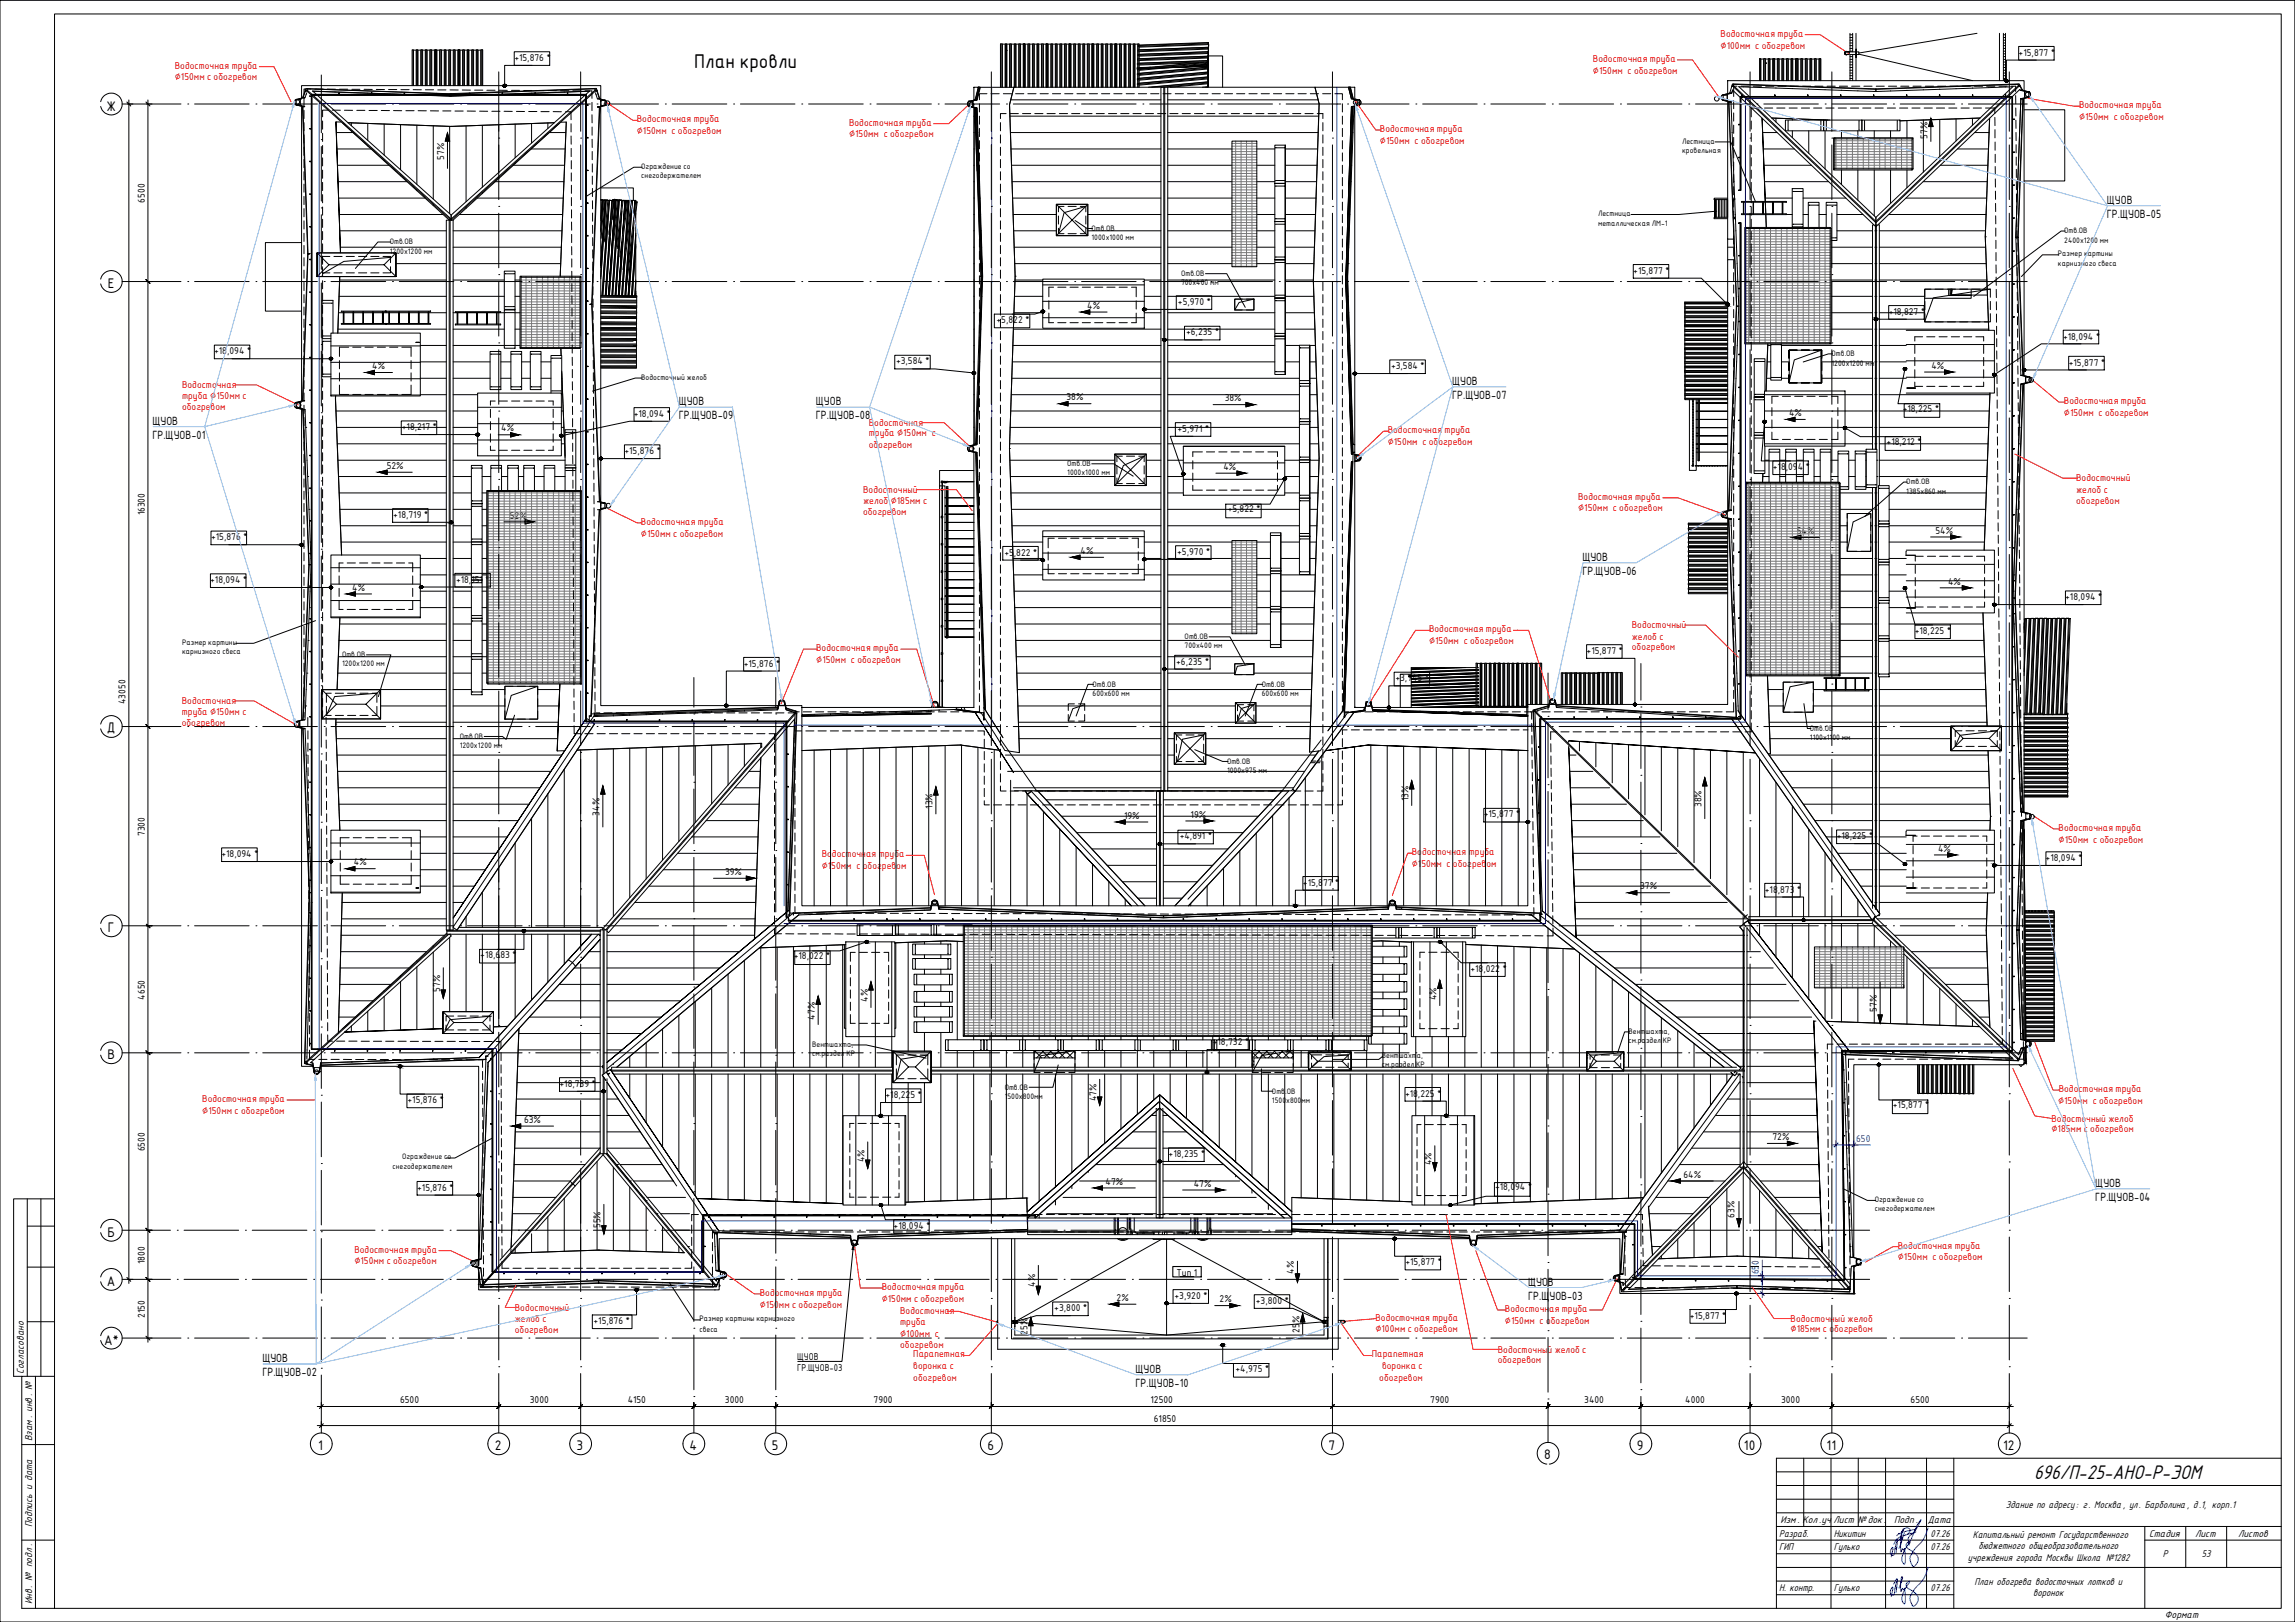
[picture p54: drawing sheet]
<svg xmlns="http://www.w3.org/2000/svg" width="841mm" height="594mm" viewBox="0 0 841 594" stroke-linecap="round" stroke-linejoin="round" font-family="sans-serif">
<defs><g id="words">
<text font-size="8" x="745.4" y="541.6">696/П-25-АНО-Р-ЭОМ</text>
<text font-size="7" x="254.4" y="24.9">План кровли</text>
<g font-size="4.9">
<text x="39" y="40.5">Ж</text>
<text x="39.5" y="105.5">Е</text>
<text x="39.2" y="268.2">Д</text>
<text x="39.5" y="341.5">Г</text>
<text x="39.3" y="388">В</text>
<text x="39.3" y="453">Б</text>
<text x="39.2" y="471">А</text>
<text x="38.1" y="492.5">А*</text>
<text x="116.6" y="531">1</text>
<text x="181.3" y="531">2</text>
<text x="211.3" y="531">3</text>
<text x="252.7" y="531">4</text>
<text x="282.9" y="531">5</text>
<text x="361.8" y="531">6</text>
<text x="486.8" y="531">7</text>
<text x="599.8" y="531">9</text>
<text x="639.1" y="531">10</text>
<text x="669.4" y="531">11</text>
<text x="734.1" y="531">12</text>
<text x="565.8" y="534.5">8</text>
</g>
<g font-size="4.2">
<text x="772.1" y="74.8">ЩУОВ</text>
<text x="772.1" y="79.8">ГР.ЩУОВ-05</text>
<text x="532.1" y="141.1">ЩУОВ</text>
<text x="248.7" y="148.5">ЩУОВ</text>
<text x="299" y="148.5">ЩУОВ</text>
<text x="532.1" y="146.1">ГР.ЩУОВ-07</text>
<text x="55.8" y="155.7">ЩУОВ</text>
<text x="248.7" y="153.5">ГР.ЩУОВ-09</text>
<text x="299" y="153.5">ГР.ЩУОВ-08</text>
<text x="55.8" y="160.7">ГР.ЩУОВ-01</text>
<text x="579.9" y="205.5">ЩУОВ</text>
<text x="579.9" y="210.6">ГР.ЩУОВ-06</text>
<text x="767.8" y="434.9">ЩУОВ</text>
<text x="767.8" y="439.9">ГР.ЩУОВ-04</text>
<text x="560" y="471">ЩУОВ</text>
<text x="560" y="476">ГР.ЩУОВ-03</text>
<text x="96.1" y="499">ЩУОВ</text>
<text x="96.1" y="504">ГР.ЩУОВ-02</text>
<text x="416.1" y="503">ЩУОВ</text>
<text x="416.1" y="508">ГР.ЩУОВ-10</text>
</g>
<g font-size="4">
<text x="8.7" y="503.3" transform="rotate(-90 8.7 503.3)">Согласовано</text>
<text x="11.7" y="527.8" transform="rotate(-90 11.7 527.8)">Взам. инв. №</text>
<text x="652.4" y="557.8">Изм. Кол .уч</text>
<text x="671.9" y="557.8">Лист №док .</text>
<text x="694.1" y="557.8">Подп.</text>
<text x="706.5" y="557.6">Дата</text>
<text x="735.1" y="552.5">Здание по адресу : г. Москва, ул. Барболина, д.1, корп.1</text>
<text x="11.7" y="559.4" transform="rotate(-90 11.7 559.4)">Подпись и дата</text>
<text x="652" y="562.8">Разраб.</text>
<text x="672" y="562.8">Никитин</text>
<text x="707.5" y="562.8">07.26</text>
<text x="723" y="563.3">Капитальный ремонт Государственного</text>
<text x="787.5" y="562.8">Стадия</text>
<text x="804.4" y="562.8">Лист</text>
<text x="820.1" y="562.8">Листов</text>
<text x="652" y="567.8">ГИП</text>
<text x="672" y="567.8">Гулько</text>
<text x="707.5" y="567.8">07.26</text>
<text x="725" y="567.5">бюджетного общеобразовательного</text>
<text x="721.2" y="571.6">учреждения города Москвы Школа №1282</text>
<text x="792.6" y="570.3">Р</text>
<text x="806.9" y="570.3">53</text>
<text x="723.5" y="580.4">План обогрева водосточных лотков и</text>
<text x="11.7" y="587.6" transform="rotate(-90 11.7 587.6)">Инв. № подл.</text>
<text x="652" y="582.8">Н. контр.</text>
<text x="672" y="582.8">Гулько</text>
<text x="707.5" y="582.8">07.26</text>
<text x="745.1" y="584.6">воронок</text>
<text x="793.3" y="592.5">Формат</text>
</g>
<g font-size="3.5" fill="#f00">
<text x="630.5" y="13.5">Водосточная труба</text>
<text x="630.5" y="17.8">⌀100мм с обогревом</text>
<text x="583.8" y="22.7">Водосточная труба</text>
<text x="64.1" y="25.2">Водосточная труба</text>
<text x="64.1" y="29.4">⌀150мм с обогревом</text>
<text x="583.8" y="27">⌀150мм с обогревом</text>
<text x="761.9" y="39.6">Водосточная труба</text>
<text x="233.4" y="44.8">Водосточная труба</text>
<text x="311.1" y="46.1">Водосточная труба</text>
<text x="761.9" y="43.9">⌀150мм с обогревом</text>
<text x="233.4" y="49.1">⌀150мм с обогревом</text>
<text x="311.1" y="50.3">⌀150мм с обогревом</text>
<text x="505.7" y="48.4">Водосточная труба</text>
<text x="505.7" y="52.6">⌀150мм с обогревом</text>
<text x="66.7" y="142.1">Водосточная</text>
<text x="66.7" y="146">труба ⌀150мм с</text>
<text x="756.3" y="148.1">Водосточная труба</text>
<text x="66.7" y="150.3">обогревом</text>
<text x="318.4" y="156">Водосточная</text>
<text x="756.3" y="152.3">⌀150мм с обогревом</text>
<text x="318.4" y="159.9">труба ⌀150мм с</text>
<text x="508.5" y="158.7">Водосточная труба</text>
<text x="318.4" y="164.1">обогревом</text>
<text x="508.5" y="163">⌀150мм с обогревом</text>
<text x="760.8" y="176.3">Водосточный</text>
<text x="316.3" y="180.5">Водосточный</text>
<text x="316.3" y="184.7">желоб ⌀185мм с</text>
<text x="578.3" y="183.1">Водосточная труба</text>
<text x="760.8" y="180.5">желоб с</text>
<text x="760.8" y="184.4">обогревом</text>
<text x="316.3" y="188.6">обогревом</text>
<text x="578.3" y="187.3">⌀150мм с обогревом</text>
<text x="234.9" y="192.3">Водосточная труба</text>
<text x="234.9" y="196.5">⌀150мм с обогревом</text>
<text x="523.7" y="231.6">Водосточная труба</text>
<text x="598" y="230">Водосточный</text>
<text x="299.1" y="238.5">Водосточная труба</text>
<text x="523.7" y="235.9">⌀150мм с обогревом</text>
<text x="598" y="234.3">желоб с</text>
<text x="598" y="238.2">обогревом</text>
<text x="299.1" y="242.7">⌀150мм с обогревом</text>
<text x="66.6" y="257.8">Водосточная</text>
<text x="66.6" y="261.7">труба ⌀150мм с</text>
<text x="66.6" y="266">обогревом</text>
<text x="754.4" y="304.4">Водосточная труба</text>
<text x="754.4" y="308.6">⌀150мм с обогревом</text>
<text x="301.1" y="314">Водосточная труба</text>
<text x="517.4" y="313.2">Водосточная труба</text>
<text x="517.4" y="317.5">⌀150мм с обогревом</text>
<text x="301.1" y="318.3">⌀150мм с обогревом</text>
<text x="754.4" y="400">Водосточная труба</text>
<text x="74.1" y="403.6">Водосточная труба</text>
<text x="74.1" y="407.9">⌀150мм с обогревом</text>
<text x="754.2" y="404.2">⌀150мм с обогревом</text>
<text x="751.8" y="410.8">Водосточный желоб</text>
<text x="751.8" y="414.7">⌀185мм с обогревом</text>
<text x="129.9" y="458.8">Водосточная труба</text>
<text x="695.5" y="457.4">Водосточная труба</text>
<text x="695.5" y="461.6">⌀150мм с обогревом</text>
<text x="129.9" y="463.1">⌀150мм с обогревом</text>
<text x="323.1" y="472.5">Водосточная труба</text>
<text x="278.4" y="474.6">Водосточная труба</text>
<text x="278.4" y="478.9">⌀150мм с обогревом</text>
<text x="323.1" y="476.8">⌀150мм с обогревом</text>
<text x="188.7" y="480">Водосточный</text>
<text x="188.7" y="484.3">желоб с</text>
<text x="329.9" y="481.4">Водосточная</text>
<text x="329.9" y="485.3">труба</text>
<text x="504" y="483.7">Водосточная труба</text>
<text x="551.5" y="480.5">Водосточная труба</text>
<text x="551.5" y="484.8">⌀150мм с обогревом</text>
<text x="656.2" y="484">Водосточный желоб</text>
<text x="188.7" y="488.1">обогревом</text>
<text x="329.9" y="489.9">⌀100мм с</text>
<text x="504" y="487.9">⌀100мм с обогревом</text>
<text x="656.2" y="487.9">⌀185мм с обогревом</text>
<text x="329.9" y="493.8">обогревом</text>
<text x="334.7" y="497.2">Парапетная</text>
<text x="502.7" y="497.2">Парапетная</text>
<text x="548.9" y="495.4">Водосточный желоб с</text>
<text x="334.7" y="501.5">воронка с</text>
<text x="506.5" y="501.5">воронка с</text>
<text x="548.9" y="499.2">обогревом</text>
<text x="334.7" y="505.7">обогревом</text>
<text x="505.4" y="505.7">обогревом</text>
</g>
<g font-size="3.5">
<text x="188.5" y="22.3">+15,876 *</text>
<text x="739.8" y="20.4">+15,877 *</text>
<text x="706.4" y="50.8" transform="rotate(-90 706.4 50.8)">57%</text>
<text x="162.8" y="58.5" transform="rotate(-90 162.8 58.5)">57%</text>
<text x="53" y="74.2" transform="rotate(-90 53 74.2)">6500</text>
<text x="598.5" y="100.3">+15,877 *</text>
<text x="398.4" y="113.1">4%</text>
<text x="431.7" y="111.7">+5,970 *</text>
<text x="365.2" y="118.2">+5,822 *</text>
<text x="692.1" y="115.3">+18,827 *</text>
<text x="434.7" y="122.9">+6,235 *</text>
<text x="756" y="124.3">+18,094 *</text>
<text x="78.5" y="129.8">+18,094 *</text>
<text x="136.4" y="135.2">4%</text>
<text x="328.4" y="133.5">+3,584 *</text>
<text x="509.8" y="135.2">+3,584 *</text>
<text x="707.8" y="135">4%</text>
<text x="758.1" y="133.9">+15,877 *</text>
<text x="390.8" y="146.7">38%</text>
<text x="448.8" y="147">38%</text>
<text x="232.3" y="152.6">+18,094 *</text>
<text x="655.6" y="152.4">4%</text>
<text x="697.3" y="151">+18,225 *</text>
<text x="147.3" y="157.5">+18,217 *</text>
<text x="183.7" y="158">4%</text>
<text x="431.5" y="158.2">+5,971 *</text>
<text x="228.8" y="166.3">+15,876 *</text>
<text x="691.4" y="163">+18,212 *</text>
<text x="141.7" y="171.8">52%</text>
<text x="448.3" y="172.1">4%</text>
<text x="649.7" y="172.1">+18,094 *</text>
<text x="53" y="188.8" transform="rotate(-90 53 188.8)">16300</text>
<text x="144.1" y="189.6">+18,719 *</text>
<text x="186.8" y="189.9">52%</text>
<text x="449.9" y="187.4">+5,822 *</text>
<text x="77.4" y="197.9">+15,876 *</text>
<text x="658.5" y="195.6">54%</text>
<text x="709.3" y="195.5">54%</text>
<text x="368.1" y="203.5">+5,822 *</text>
<text x="396" y="202.9">4%</text>
<text x="431.4" y="203.2">+5,970 *</text>
<text x="77" y="213.5">+18,094 *</text>
<text x="167.1" y="213.4">+18,151 *</text>
<text x="713.9" y="214.1">4%</text>
<text x="129.1" y="216.3">4%</text>
<text x="756.8" y="219.8">+18,094 *</text>
<text x="701.7" y="232.2">+18,225 *</text>
<text x="581.4" y="239.5">+15,877 *</text>
<text x="272.6" y="244.1">+15,876 *</text>
<text x="431" y="243.4">+6,235 *</text>
<text x="511.4" y="249.5">+3,745 *</text>
<text x="46" y="257.9" transform="rotate(-90 46 257.9)">43050</text>
<text x="516.1" y="293.5" transform="rotate(-90 516.1 293.5)">13%</text>
<text x="219.7" y="298.7" transform="rotate(-90 219.7 298.7)">34%</text>
<text x="341.8" y="296.2" transform="rotate(-90 341.8 296.2)">13%</text>
<text x="411.9" y="299.9">19%</text>
<text x="436.3" y="299.5">19%</text>
<text x="543.8" y="299.4">+15,877 *</text>
<text x="623.5" y="295.6" transform="rotate(-90 623.5 295.6)">38%</text>
<text x="53" y="306.2" transform="rotate(-90 53 306.2)">7300</text>
<text x="432.3" y="307.4">+4,891 *</text>
<text x="673.1" y="307.3">+18,225 *</text>
<text x="710.2" y="311.9">4%</text>
<text x="81.1" y="313.9">+18,094 *</text>
<text x="129.7" y="317">4%</text>
<text x="749.6" y="315.3">+18,094 *</text>
<text x="265.7" y="320.5">39%</text>
<text x="477.5" y="324.4">+15,877 *</text>
<text x="601.1" y="325.8">37%</text>
<text x="646.7" y="326.9">+18,873 *</text>
<text x="176" y="350.8">+18,683 *</text>
<text x="290.9" y="351.3">+18,022 *</text>
<text x="538.8" y="356.1">+18,022 *</text>
<text x="161.3" y="363.3" transform="rotate(-90 161.3 363.3)">57%</text>
<text x="53" y="366.1" transform="rotate(-90 53 366.1)">4650</text>
<text x="318" y="366.9" transform="rotate(-90 318 366.9)">4%</text>
<text x="526.4" y="366.3" transform="rotate(-90 526.4 366.3)">4%</text>
<text x="687.8" y="370.5" transform="rotate(-90 687.8 370.5)">57%</text>
<text x="298.6" y="373.4" transform="rotate(-90 298.6 373.4)">47%</text>
<text x="444.4" y="382.8">+18,732 *</text>
<text x="205" y="398.1">+18,739 *</text>
<text x="514.9" y="401.7">+18,225 *</text>
<text x="149.3" y="404.1">+15,876 *</text>
<text x="324.5" y="402.2">+18,225 *</text>
<text x="401.8" y="403.4" transform="rotate(-90 401.8 403.4)">47%</text>
<text x="693.7" y="406">+15,877 *</text>
<text x="192" y="411.3">63%</text>
<text x="649.5" y="417.6">72%</text>
<text x="53" y="421.7" transform="rotate(-90 53 421.7)">6500</text>
<text x="316.8" y="425.7" transform="rotate(-90 316.8 425.7)">4%</text>
<text x="428.3" y="423.7">+18,235 *</text>
<text x="524.6" y="426.8" transform="rotate(-90 524.6 426.8)">4%</text>
<text x="616.9" y="431.4">64%</text>
<text x="152.9" y="436.1">+15,876 *</text>
<text x="405.2" y="433.9">47%</text>
<text x="437.5" y="434.7">47%</text>
<text x="547.9" y="436">+18,094 *</text>
<text x="220.1" y="449.8" transform="rotate(-90 220.1 449.8)">55%</text>
<text x="635.7" y="446" transform="rotate(-90 635.7 446)">63%</text>
<text x="327.5" y="450.3">+18,094 *</text>
<text x="53" y="463" transform="rotate(-90 53 463)">1800</text>
<text x="431.1" y="467.2">Тип 1</text>
<text x="474.1" y="466.5" transform="rotate(-90 474.1 466.5)">4%</text>
<text x="515" y="463.4">+15,877 *</text>
<text x="379.3" y="471.4" transform="rotate(-90 379.3 471.4)">4%</text>
<text x="409.2" y="476.5">2%</text>
<text x="430.4" y="475.7">+3,920 *</text>
<text x="446.9" y="477">2%</text>
<text x="460.2" y="477.6">+3,800 *</text>
<text x="53" y="482.7" transform="rotate(-90 53 482.7)">2150</text>
<text x="217.5" y="484.8">+15,876 *</text>
<text x="386.4" y="480.2">+3,800 *</text>
<text x="619.3" y="483">+15,877 *</text>
<text x="376.5" y="488.9" transform="rotate(-90 376.5 488.9)">25%</text>
<text x="476.2" y="488.2" transform="rotate(-90 476.2 488.2)">25%</text>
<text x="292.1" y="498.1">ЩУОВ</text>
<text x="292.1" y="502.3">ГР.ЩУОВ-03</text>
<text x="452.8" y="502.6">+4,975 *</text>
<text x="146.6" y="514">6500</text>
<text x="194.2" y="514">3000</text>
<text x="230" y="514">4150</text>
<text x="265.7" y="514">3000</text>
<text x="320.1" y="514">7900</text>
<text x="421.6" y="514">12500</text>
<text x="524.2" y="514">7900</text>
<text x="580.6" y="514">3400</text>
<text x="617.6" y="514">4000</text>
<text x="652.7" y="514">3000</text>
<text x="700.2" y="514">6500</text>
<text x="422.8" y="520.9">61850</text>
</g>
<g font-size="3.5" fill="#00d">
<text x="680.2" y="418.2">650</text>
<text x="644.6" y="466.7" transform="rotate(-90 644.6 466.7)">650</text>
</g>
<g font-size="2.8">
<text x="616.4" y="52.7">Лестница</text>
<text x="616.4" y="55.9">кровельная</text>
<text x="235" y="61.8">Ограждение со</text>
<text x="235" y="65.2">снегодержателем</text>
<text x="585.6" y="79.3">Лестница</text>
<text x="585.6" y="82.8">металлическая ЛМ-1</text>
<text x="142.9" y="89.5">Отв.ОВ</text>
<text x="400" y="84.6">Отв.ОВ</text>
<text x="400" y="88">1000х1000 мм</text>
<text x="756.5" y="85.5">Отв.ОВ</text>
<text x="756.5" y="88.9">2400х1200 мм</text>
<text x="142.9" y="93">1200х1200 мм</text>
<text x="754.1" y="93.9">Размер картины</text>
<text x="432.8" y="101.1">Отв.ОВ</text>
<text x="754.1" y="97.3">карнизного свеса</text>
<text x="432.8" y="104.5">700х400 мм</text>
<text x="671.2" y="130.4">Отв.ОВ</text>
<text x="671.2" y="133.9">1200х1200 мм</text>
<text x="235" y="139.3">Водосточный желоб</text>
<text x="391.1" y="170.7">Отв.ОВ</text>
<text x="391.1" y="174.1">1000х1000 мм</text>
<text x="698.6" y="177.4">Отв.ОВ</text>
<text x="698.6" y="180.8">1385х860 мм</text>
<text x="66.7" y="236.2">Размер картины</text>
<text x="66.7" y="239.6">карнизного свеса</text>
<text x="434.1" y="237.5">700х400 мм</text>
<text x="434.1" y="234.1">Отв.ОВ</text>
<text x="125.3" y="240.7">Отв.ОВ</text>
<text x="125.3" y="244.1">1200х1200 мм</text>
<text x="400.4" y="251.5">Отв.ОВ</text>
<text x="462.4" y="251.5">Отв.ОВ</text>
<text x="400.4" y="254.9">600х600 мм</text>
<text x="462.4" y="254.9">600х600 мм</text>
<text x="663.3" y="267.7">Отв.ОВ</text>
<text x="168.5" y="270.6">Отв.ОВ</text>
<text x="168.5" y="274">1200х1200 мм</text>
<text x="663.3" y="271.1">1100х1100 мм</text>
<text x="449.7" y="279.7">Отв.ОВ</text>
<text x="449.7" y="283.1">1000х975 мм</text>
<text x="297.6" y="383.4">Вентшахта,</text>
<text x="596.8" y="378.6">Вентшахта,</text>
<text x="596.8" y="381.9">см.раздел КР</text>
<text x="297.6" y="386.7">см.раздел КР</text>
<text x="506.4" y="387.5">Вентшахта,</text>
<text x="506.4" y="390.8">см.раздел КР</text>
<text x="368.2" y="399.1">Отв.ОВ</text>
<text x="466.1" y="400.5">Отв</text>
<text x="470.9" y="400.5">.</text>
<text x="471.5" y="400.5">ОВ</text>
<text x="368.2" y="402.5">1500х800мм</text>
<text x="466.1" y="403.9">1500</text>
<text x="471.3" y="403.9">х800</text>
<text x="476.9" y="403.9">мм</text>
<text x="147.3" y="424.7">Ограждение со</text>
<text x="143.8" y="428.1">снегодержателем</text>
<text x="687" y="440.2">Ограждение со</text>
<text x="687" y="443.7">снегодержателем</text>
<text x="256.3" y="484">Размер картины карнизного</text>
<text x="256.3" y="487.7">свеса</text>
</g>
</g></defs>
<g fill="#fbfbf4" stroke="#fbfbf4" stroke-width=".37">
<path d="M442.7 450.2h.2z"/>
<path d="M409.5 451l.4 .2z"/>
<path d="M408.3 450.9l.1 .3z"/>
<path d="M408.3 450.9h.4l-.3 .3z"/>
<path d="M443.3 446.1l.4 3.8v-3.8zM443.3 446.1l.4 3.8h-.4zM443.3 449.9h.4zM443.3 449.9l.3 .1zM443.3 450h.3z"/>
<path d="M442.7 446.1l.6 3.6v-3.6zM442.7 446.1l.6 3.6h-.6z"/>
<path d="M442.7 449.7l.6 .4v-.4zM442.7 449.7l.6 .4h-.6z"/>
<path d="M442.7 450.1h.5zM442.7 450.1h.5z"/>
<path d="M442.7 450.1h.5zM442.7 450.1h.5z"/>
<path d="M442.7 450.1h.3zM442.7 450.1h.4z"/>
<path d="M442.7 450.1h.3zM442.7 450.1l.3 .1z"/>
<path d="M442.3 446.1l.4 4v-4zM442.3 446.1l.4 4h-.4zM442.3 450.1l.3 .3 .1-.3zM442.3 450.1l.3 .3h-.3z"/>
<path d="M442.3 450.4v.3zM442.3 450.4v.3l.3-.3z"/>
<path d="M442.3 450.7v.5zM442.3 450.7v.5z"/>
<path d="M415.6 446.1l20.8 5.1v-5.1zM415.6 446.1l20.8 5.1h-20.8z"/>
<path d="M409.5 446.1l.4 4.9v-4.9zM409.5 446.1l.4 4.9h-.4z"/>
<path d="M408.7 446.1l.8 4.9v-4.9zM408.7 446.1l.8 4.9h-.8zM408.7 451l.8 .1zM408.7 451l.8 .1z"/>
<path d="M408.8 451.1h.6zM408.8 451.1h.7z"/>
<path d="M408.8 451.1h.2zM408.8 451.1h.2z"/>
<path d="M409 451.1h.4zM409 451.1h.4z"/>
<path d="M409.1 451.1h.3zM409.1 451.1h.3z"/>
<path d="M409.1 451.1h.3zM409.1 451.1l.2 .1z"/>
<path d="M408.3 446.1l.4 4.8v-4.8zM408.3 446.1l.4 4.8h-.4z"/>
<path d="M376.6 446.1l31.7 5.1v-5.1zM376.6 446.1l31.7 5.1h-31.7zM376.6 451.2h31.7zM376.6 451.2h31.7z"/>
</g>
<g fill="#fff" stroke="#fff" stroke-width=".37">
<path d="M495.9 162.8l.6 .1z"/>
<path d="M492.8 260.1h6.9l-4.7 .7z"/>
<path d="M502.9 259.8h56.6v1.9z"/>
<path d="M678.5 463.8h.8z"/>
<path d="M593.6 469.3l.4 2.5h-.4z"/>
<path d="M594.2 473.1l40.1-1.3 39.9 1.3z"/>
<path d="M175.4 466l.3 2.8h-.3z"/>
<path d="M263.5 468.8v1.2h-.5z"/>
<path d="M182.3 471.3l37.1-1.3 43.1 1.3z"/>
<path d="M262.9 453.7l.6 11.7z"/>
<path d="M262.9 453.7h.6v11.7z"/>
<path d="M175.4 463.3v.2z"/>
<path d="M676.3 386.3l63.4 2.2h-63.3z"/>
<path d="M473.4 451l3.4 .1z"/>
<path d="M345 452.2l31.6-1.1v1.1z"/>
<path d="M741.5 380.7l.2 .1z"/>
<path d="M741.4 380.7h.3z"/>
<path d="M289.5 332.4h51.6l-33.4 1.3z"/>
<path d="M511.7 332.2l52.9 2.2z"/>
<path d="M511.7 332.2h52.8l.1 2.2z"/>
<path d="M741.5 297.4l.2 .1z"/>
<path d="M741.4 297.4h.3z"/>
<path d="M110.5 263.7h.4z"/>
<path d="M570.4 258.4h65.6l.2 4.2z"/>
<path d="M216.8 259h68.3l-19.8 .7z"/>
<path d="M633.1 186.9l.3 .1z"/>
<path d="M110.5 146.8h.3z"/>
<path d="M741.5 137.5l.2 .1z"/>
<path d="M741.4 137.5h.3z"/>
<path d="M112.1 32.5h104.5l-52.3 1.8z"/>
<path d="M110.5 34.3h.9l-.6 1.6z"/>
<path d="M634.9 30.7h105.1l-52.6 1.8z"/>
<path d="M634.9 30.7h106.8z"/>
<path d="M740 30.7h1.7v2.4z"/>
<path d="M633.1 34.1h.8z"/>
<path d="M357 162.8h.5z"/>
<path d="M353.6 260.1l7 1z"/>
<path d="M353.6 260.1h7v1z"/>
<path d="M293.9 259.8h56.5l-44.6 1.6z"/>
<path d="M185 251.4l12 10.8h-12z"/>
<path d="M653.5 260.9h11z"/>
<path d="M705.4 105.9h24z"/>
<path d="M458.9 384.8l15 8h-15z"/>
<path d="M494.9 32l1.6 4.6v-4.6zM494.9 32l1.6 4.6h-.5z"/>
<path d="M496.5 39.2v.2h-.3zM496.2 39.4l.3 61.8v-61.8zM496.2 39.4l.3 61.8h-2.7zM493.8 101.2l2.7 61.6v-61.6zM493.8 101.2l2.7 61.6h-.6z"/>
<path d="M495.9 165.7l.6-.1zM495.9 165.7l.6 93.4v-93.4zM495.9 165.7l.6 93.4h-3.7z"/>
<path d="M502.8 259.1l56.7 .7v-.7zM502.8 259.1l56.7 .7h-56.6z"/>
<path d="M492.8 259.1l6.9 1 .4-1zM492.8 259.1l6.9 1h-6.9z"/>
<path d="M492.8 260.1v.7h2.2zM492.8 260.8h2.2l-2.3 .3z"/>
<path d="M502.9 259.8l56.6 1.9zM557.7 261.7l1.8 .1z"/>
<path d="M541.4 453.3l53.3-1.9-.1 1.9zM541.4 453.3l53.2 .4v-.4zM541.4 453.3l53.2 .4h-53.3z"/>
<path d="M593.6 453.7l.2 13 .8-13zM593.6 453.7l.2 13z"/>
<path d="M678.5 463.8l.8 9.3v-9.3zM678.5 463.8l.8 9.3h-1.4z"/>
<path d="M593.6 471.8l.6 1.3-.2-1.3zM593.6 471.8l.6 1.3h-.6z"/>
<path d="M677.9 473.1l1.4 .1zM677.9 473.1l1.4 .1z"/>
<path d="M593.6 473.1l84.3 .1zM593.6 473.1l84.3 .1z"/>
<path d="M593.6 473.2l85.7 .5v-.5zM593.6 473.2l85.7 .5h-85.7z"/>
<path d="M263 470l.5 1.3v-1.3zM263 470l.5 1.3h-1z"/>
<path d="M182.3 471.3l81.2 .2v-.2zM176 471.5l6.3-.2 81.2 .2z"/>
<path d="M175.4 468.8l.6 2.7-.3-2.7zM175.4 468.8l.6 2.7h-.6z"/>
<path d="M175.4 471.5l88.1 .9v-.9zM175.4 471.5l88.1 .9h-88.1z"/>
<path d="M262.8 451.5l48.8 1.8h-48.7zM262.9 453.3l48.8 .4-.1-.4zM262.9 453.3l48.8 .4h-48.8z"/>
<path d="M117.5 390.2l60.6-2.1-.1 2.1zM117.5 390.2l60.5 .4v-.4zM117.5 390.2l60.5 .4h-60.5z"/>
<path d="M175.4 390.6v72.7zM175.4 390.6v72.7l2.6-72.7z"/>
<path d="M741.6 383.9l.1 2.4zM741.6 383.9l.1 2.4h-1.1zM740.6 386.3l1.1 2.2v-2.2zM740.6 386.3l1.1 2.2h-2z"/>
<path d="M676.4 388.5l65.3 1.5v-1.5zM676.4 388.5l65.3 1.5h-65.2z"/>
<path d="M676.5 390l2.8 70.5v-70.5zM676.5 390l2.8 70.5h-.3zM679 460.5h.3zM679 460.5h.3z"/>
<path d="M679.1 460.5l.2 .1zM679.1 460.5l.2 .1z"/>
<path d="M473.4 451.1l33.9 1.1zM473.4 451.1l33.9 1.1h-33.9z"/>
<path d="M345 452.2l191.6 1.1-29.3-1.1zM314.5 453.3l30.5-1.1 191.6 1.1zM314.5 453.3h224zM314.5 453.3h224zM314.5 453.3l224 .4v-.4zM314.5 453.3l224 .4h-224z"/>
<path d="M110.5 266.7l.4 .2zM110.5 266.9l2.8 59.9-2.4-59.9zM110.5 266.9l2.8 59.9h-2.8zM110.5 326.8l1.1 62.7 1.7-62.7zM110.5 326.8l1.1 62.7h-1.1zM110.5 389.5l4.2 .8zM110.5 389.5l4.2 .8h-4.2zM110.5 390.3l4.2 .3v-.3zM110.5 390.3l4.2 .3h-4.2z"/>
<path d="M741.4 300.6l.3-.1zM741.4 300.6l.3 40.1v-40.1zM741.4 300.6l.3 40.1h-1.7zM740 340.7l1.7 40v-40zM740 340.7l1.7 40h-.3zM741.4 380.7h.3z"/>
<path d="M343.9 331.8l164.9 .3 .1-.3zM343.9 331.8l164.9 .3h-164.8zM344 332.1h164.8zM344 332.1l164.6 .1zM344 332.2l82.4 3.2 82.2-3.2zM344 332.2l82.4 3.2z"/>
<path d="M287.9 258.4h6zM287.9 258.4h6v.9z"/>
<path d="M287.9 258.4l6 .9h-5.8zM288.1 259.3l5.8 1.3v-1.3zM288.1 259.3l5.8 1.3h-1.9zM292 260.6l1.9 71.2v-71.2zM292 260.6l1.9 71.2h-4.4z"/>
<path d="M289.5 331.8l51.6 .6 .1-.6zM289.5 331.8l51.6 .6h-51.6z"/>
<path d="M289.5 332.4v1.3h18.2zM289.5 333.7h18.2l-18.2 .8z"/>
<path d="M559.9 258l7.6 .4 .1-.4zM559.9 258l7.6 .4h-7.6zM559.9 258.4l1.9 1.7 5.7-1.7zM559.9 258.4l1.9 1.7h-1.9zM559.9 260.1l4.6 71.7-2.7-71.7zM559.9 260.1l4.6 71.7h-4.6z"/>
<path d="M511.6 331.8l52.9 .4v-.4zM511.6 331.8l52.9 .4h-52.8z"/>
<path d="M741.4 140.7l.3-.1zM741.4 140.7l.3 78.4v-78.4zM741.4 140.7l.3 78.4h-3.2zM738.5 219.1l3.2 78.3v-78.3zM738.5 219.1l3.2 78.3h-.3zM741.4 297.4h.3z"/>
<path d="M110.5 149.9l.4 .1zM110.5 150l2.7 56.8-2.3-56.8zM110.5 150l2.7 56.8h-2.7zM110.5 206.8l.4 56.9 2.3-56.9zM110.5 206.8l.4 56.9h-.4z"/>
<path d="M633.1 189.9l.3 .1zM633.1 190l2.9 68-2.6-68zM633.1 190l2.9 68h-2.9z"/>
<path d="M570.3 258l65.7 .4v-.4zM570.3 258l65.7 .4h-65.6z"/>
<path d="M570.4 258.4l65.8 4.2zM634.3 262.6l1.9 .1z"/>
<path d="M219.7 186.7l.5-.1zM219.7 186.7l.5 71.7v-71.7zM219.7 186.7l.5 71.7h-3.3z"/>
<path d="M216.9 258.4l68.2 .6 .1-.6zM216.9 258.4l68.2 .6h-68.3z"/>
<path d="M216.8 259v.7h48.5zM216.8 259.7h48.5l-48.6 1.8z"/>
<path d="M633.1 95.1l3.2 16.1-.6-16.1zM633.1 95.1l3.2 16.1h-3.2zM633.1 111.2l.3 75.7 2.9-75.7zM633.1 111.2l.3 75.7h-.3z"/>
<path d="M633.1 186.9l.3 .1zM633.1 187h.3z"/>
<path d="M219.8 39.2l.4-.1zM219.8 39.2l.4 72.3v-72.3zM219.8 39.2l.4 72.3h-3.2zM217 111.5l3.2 72.3v-72.3zM217 111.5l3.2 72.3h-.4zM219.8 183.8h.4zM219.8 183.8h.4z"/>
<path d="M110.5 38.9l.3 .1zM110.5 39l2.3 53.9-2-53.9zM110.5 39l2.3 53.9h-2.3zM110.5 92.9l.3 53.9 2-53.9zM110.5 92.9l.3 53.9h-.3z"/>
<path d="M741.4 36.1h.3zM741.4 36.1l.3 50.8v-50.8zM741.4 36.1l.3 50.8h-2.1zM739.6 86.9l2.1 50.6v-50.6zM739.6 86.9l2.1 50.6h-.3zM741.4 137.5h.3z"/>
<path d="M633.1 37.2l.4 .1zM633.1 37.3l2.3 50.3-1.9-50.3zM633.1 37.3l2.3 50.3h-2.3z"/>
<path d="M110.5 31.4l109.7 1v-1zM110.5 31.4l109.7 1h-109.7z"/>
<path d="M110.5 32.4h108zM110.5 32.4l106.1 .1z"/>
<path d="M110.5 32.5l.9 1.8 .7-1.8zM110.5 32.5l.9 1.8h-.9z"/>
<path d="M110.5 34.3v1.6h.3zM110.5 35.9h.3z"/>
<path d="M218.5 32.4l1.7 3.8v-3.8zM218.5 32.4l1.7 3.8h-.4zM219.8 36.2l.4 .1zM219.8 36.2l.4 .1z"/>
<path d="M633.1 29.5l108.6 1.2v-1.2zM633.1 29.5l108.6 1.2h-108.6z"/>
<path d="M633.1 30.7h1.8zM633.1 30.7h1.8z"/>
<path d="M740 30.7l1.2 2.4h.5zM741.2 33.1l.5 .1z"/>
<path d="M633.1 30.7l.8 3.4 1-3.4zM633.1 30.7l.8 3.4h-.8z"/>
<path d="M633.1 34.1l.6 .1zM633.1 34.2h.6z"/>
<path d="M356.9 32l.4 4.6 1.2-4.6zM356.9 32l.4 4.6h-.4z"/>
<path d="M357 39.3l.2 .1zM357 39.4l2.5 61.8zM357 39.4l2.5 61.8h-2.5zM357 101.2l.5 61.6 2-61.6zM357 101.2l.5 61.6h-.5z"/>
<path d="M356.9 165.6l.6 .1zM356.9 165.7l3.6 93.4-3-93.4zM356.9 165.7l3.6 93.4h-3.6z"/>
<path d="M293.9 259.1l56.5 .7 .1-.7zM293.9 259.1l56.5 .7h-56.5z"/>
<path d="M353.3 259.1l7.3 1-.1-1zM353.3 259.1l7.3 1h-7z"/>
<path d="M293.9 259.8v1.6h11.9zM293.9 261.4h11.9l-11.9 .4z"/>
<path d="M655.6 128.2l12 12v-12zM655.6 128.2l12 12h-12z"/>
<path d="M119.6 253.9l18.5 8.1v-8.1zM119.6 253.9l18.5 8.1h-18.5z"/>
<path d="M185 251.4h12zM185 251.4h12v10.8z"/>
<path d="M185 263.4h12zM185 262.2v1.2h12zM185 262.2h12v1.2z"/>
<path d="M163.5 372.1l16.1 5.1v-5.1zM163.5 372.1l16.1 5.1h-16.1z"/>
<path d="M387.9 75.6l10 9.9v-9.9zM387.9 75.6l10 9.9h-10zM387.9 85.5l10 .1zM387.9 85.5l10 .1z"/>
<path d="M452.5 109.6l7 3.9v-3.9zM452.5 109.6l7 3.9h-7z"/>
<path d="M409.3 167.1l10 10v-10zM409.3 167.1l10 10h-10zM409.3 177.1h10z"/>
<path d="M409.3 177.1h10zM409.3 177.1h10z"/>
<path d="M452.5 243.1l7 4v-4zM452.5 243.1l7 4h-7z"/>
<path d="M453.5 258.1l6 6v-6zM453.5 258.1l6 6h-6z"/>
<path d="M431.1 269.2l10 8.4v-8.4zM431.1 269.2l10 8.4h-10zM431.1 277.6l10 1.3v-1.3zM431.1 277.6l10 1.3h-10z"/>
<path d="M391.5 257.8l6 6.3v-6.3zM391.5 257.8l6 6.3h-6z"/>
<path d="M328.5 386.4l11.5 8.6v-8.6zM328.5 386.4l11.5 8.6h-11.5zM328.5 395l11.5 .1zM328.5 395l11.5 .1z"/>
<path d="M480.6 386.4l13.5 4.5v-4.5zM480.6 386.4l13.5 4.5h-13.4z"/>
<path d="M676.9 188.1l8.6 12.9v-12.9zM676.9 188.1l8.6 12.9h-8.6zM676.9 201l8.6 .9v-.9zM676.9 201l8.6 .9h-8.6z"/>
<path d="M653.5 249.8l11 11.1v-11.1zM653.5 249.8l11 11.1h-11z"/>
<path d="M714.7 105.9l.4 2.2v-2.2zM714.7 105.9l.4 2.2h-.4z"/>
<path d="M714.7 108.1l3 .1zM714.7 108.1l3 .1z"/>
<path d="M717.7 108.1l4.7 .1zM717.7 108.1l4.7 .1z"/>
<path d="M715.1 105.9l14.3 2.2v-2.2zM715.1 105.9l14.3 2.2h-14.3z"/>
<path d="M722.4 108.1l7 .1zM722.4 108.1l7 .1z"/>
<path d="M705.4 105.9l9.3 2.3v-2.3zM705.4 105.9l9.3 2.3h-9.3z"/>
<path d="M705.4 108.2l24 9.7v-9.7zM705.4 108.2l24 9.7h-24z"/>
<path d="M716.5 267.7l15.4 5.7v-5.7zM716.5 267.7l15.4 5.7h-15.4z"/>
<path d="M458.9 384.8h15zM458.9 384.8h15v8z"/>
<path d="M378.9 384.8l15 8v-8zM378.9 384.8l15 8h-15z"/>
<path d="M582.7 386.4l11.2 4.6v-4.6zM582.7 386.4l11.2 4.6h-11.2z"/>
<path d="M118.1 93.9l25 6v-6zM118.1 93.9l25 6h-25z"/>
</g>
<g fill="#fdf4e4" stroke="#fdf4e4" stroke-width=".37">
<path d="M413.6 450.1h.4z"/>
<path d="M439.2 451.2l3.2 .4v-.4zM439.2 451.2l3.2 .4h-3.1zM439.3 451.6l2.9 .4 .2-.4zM439.3 451.6l2.9 .4h-2.8zM439.4 452h2.8zM439.4 452l2.6 .2z"/>
<path d="M409.9 451.2l3.1 .4 .1-.4zM409.9 451.2l3.1 .4h-3.1zM409.9 451.6l3 .4 .1-.4zM409.9 451.6l3 .4h-2.8zM410.1 452h2.8zM410.1 452l2.6 .2z"/>
<path d="M413.7 450l.3 .1zM413.7 450l.3 .1zM413.7 450.1h.3zM413.6 450.1h.4zM413.6 450.1h.4z"/>
<path d="M413.6 450.1l.4 .1zM413.5 450.2h.5zM413.5 450.2l.6 .1zM413.5 450.2l.6 .1zM413.4 450.3l.7 .1zM413.4 450.3l.7 .1zM413.4 450.4l.7 .1zM413.4 450.4l.7 .1zM413.3 450.5l.8 .2zM413.3 450.5l.8 .2z"/>
<path d="M413.4 450.7l.8 .5-.1-.5zM413.4 450.7l.8 .5h-.8z"/>
<path d="M422.9 451.2l1.7 1v-1zM422.9 451.2l1.7 1h-1.7z"/>
<path d="M427.6 451.2l2.6 1v-1zM427.6 451.2l2.6 1h-2.6z"/>
<path d="M424.6 451.2l1.4 1v-1zM424.6 451.2l1.4 1h-1.4z"/>
</g>
<g fill="#fbfbf4" stroke="#fbfbf4" stroke-width=".37">
<path d="M443 450.2h.4z"/>
<path d="M443.3 450h.4z"/>
<path d="M441.1 454h1.2z"/>
<path d="M440.2 454.3h1.2z"/>
<path d="M410.8 454.3h1.3z"/>
<path d="M433.3 451.6h2.3z"/>
<path d="M433.3 451.6h1.3z"/>
<path d="M430.2 451.6h1.3z"/>
<path d="M421 451.6h.2z"/>
<path d="M442.6 450.4l.1 .3h-.4zM442.3 450.7h.4zM442.3 450.7l.5 .1z"/>
<path d="M442.3 450.7l.5 .1zM442.4 450.8l.4 .4v-.4zM442.4 450.8l.4 .4h-.4zM442.4 451.2l.4 .4v-.4zM442.4 451.2l.4 .4h-.4z"/>
<path d="M438.8 451.2l.5 .4-.1-.4zM438.8 451.2l.5 .4h-.5z"/>
<path d="M442.4 451.6h.4zM442.4 451.6l.3 .1z"/>
<path d="M438.8 451.6l.5 .1zM438.8 451.6l.5 .1z"/>
<path d="M442.3 451.7l.4 .3v-.3zM442.3 451.7l.4 .3h-.5z"/>
<path d="M438.8 451.7l.6 .3-.1-.3zM438.8 451.7l.6 .3h-.4z"/>
<path d="M442.2 452h.5zM442.2 452l.4 .2z"/>
<path d="M439 452l.5 .2zM439 452l.5 .2z"/>
<path d="M442.1 452.2h.5zM442.1 452.2h.5z"/>
<path d="M442.1 452.2h.5zM442.1 452.2h.4z"/>
<path d="M439 452.2h.6zM439 452.2h.6z"/>
<path d="M443 450.1l.4 .1zM443 450.1l.4 .1zM443 450.2h.4z"/>
<path d="M442.8 450.2l.6 .1zM442.7 450.3h.7zM442.7 450.3l.7 .1zM442.7 450.3l.7 .1zM442.7 450.4h.8zM442.7 450.4h.8zM442.7 450.4l.8 .3v-.3zM442.7 450.4l.8 .3h-.8zM442.7 450.7l.9 .5-.1-.5zM442.7 450.7l.9 .5h-.8zM442.8 451.2l.7 .5 .1-.5zM442.8 451.2l.7 .5h-.8z"/>
<path d="M438 451.2l.8 .5v-.5zM438 451.2l.8 .5h-.7zM438.1 451.7l.8 .1zM438.1 451.7l.8 .1z"/>
<path d="M442.7 451.7l.8 .2zM442.7 451.7l.8 .2zM442.7 451.9h.8zM442.7 451.9h.8zM442.7 451.9l.7 .3 .1-.3zM442.7 451.9l.7 .3h-.8z"/>
<path d="M438.1 451.8l.9 .4-.1-.4zM438.1 451.8l.9 .4h-.8z"/>
<path d="M442.6 452.2h.8zM442.6 452.2h.8z"/>
<path d="M438.2 452.2h.9zM438.2 452.2h.9z"/>
<path d="M439.5 453.7h2.6zM439.5 453.7l2.2 .1zM439.9 453.8h1.8zM439.9 453.8h1.7zM439.9 453.8h1.7zM439.9 453.8l1.2 .2z"/>
<path d="M440.5 454h.6zM440.4 454h.7zM440.4 454h.7z"/>
<path d="M443.3 450h.4zM443.3 450h.4z"/>
<path d="M443.3 450l.5 .4-.1-.4zM443.3 450l.5 .4h-.3zM443.5 450.4l.4 .2zM443.5 450.4l.4 .2zM443.5 450.6l.5 .6-.1-.6zM443.5 450.6l.5 .6h-.4z"/>
<path d="M437.7 451.2l.4 .6-.1-.6zM437.7 451.2l.4 .6h-.4z"/>
<path d="M443.6 451.2l.3 .6 .1-.6zM443.6 451.2l.3 .6h-.4z"/>
<path d="M437.7 451.8h.4zM437.7 451.8h.4z"/>
<path d="M443.5 451.8l.4 .1zM443.5 451.8l.4 .1zM443.5 451.9l.3 .3 .1-.3zM443.5 451.9l.3 .3h-.4z"/>
<path d="M437.7 451.8l.6 .4-.2-.4zM437.7 451.8l.6 .4h-.5z"/>
<path d="M438.8 453.7l1 .1zM438.8 453.7l1 .1z"/>
<path d="M442.1 453.7h.6zM441.7 453.8h.8z"/>
<path d="M439 453.8h.9zM439 453.8h.9z"/>
<path d="M441.7 453.8h.8zM441.6 453.8h.9zM441.6 453.8h.9zM441.1 454h1.2z"/>
<path d="M439.1 453.8l1.3 .2zM439.1 453.8l1.3 .2z"/>
<path d="M439.3 454h1.8zM439.3 454h1.8z"/>
<path d="M439.3 454h3zM439.3 454l2.7 .1zM439.6 454.1l1.8 .2 .6-.2zM439.6 454.1l1.8 .2z"/>
<path d="M440.2 454.3h1.1zM440.2 454.3h1.1z"/>
<path d="M413.1 451.2l.3 .4v-.4zM413.1 451.2l.3 .4h-.4z"/>
<path d="M409.4 451.2l.5 .4v-.4zM409.4 451.2l.5 .4h-.4z"/>
<path d="M413 451.6l.4 .1zM413 451.6l.4 .1z"/>
<path d="M409.5 451.6l.4 .1zM409.5 451.6l.4 .1z"/>
<path d="M413 451.7l.3 .3 .1-.3zM413 451.7l.3 .3h-.4z"/>
<path d="M409.5 451.7l.6 .3-.2-.3zM409.5 451.7l.6 .3h-.5z"/>
<path d="M412.9 452h.4zM412.9 452l.3 .2z"/>
<path d="M409.6 452l.6 .2zM409.6 452l.6 .2z"/>
<path d="M412.7 452.2h.5zM412.7 452.2h.5z"/>
<path d="M409.7 452.2h.5zM409.7 452.2h.5z"/>
<path d="M413.4 451.2l.8 .5v-.5zM413.4 451.2l.8 .5h-.8z"/>
<path d="M408.7 451.2l.8 .5-.1-.5zM408.7 451.2l.8 .5h-.8zM408.7 451.7l.9 .2zM408.7 451.7l.9 .2z"/>
<path d="M413.4 451.7l.8 .2zM413.4 451.7l.8 .2zM413.4 451.9h.8zM413.4 451.9h.7zM413.3 451.9l.7 .3 .1-.3zM413.3 451.9l.7 .3h-.8z"/>
<path d="M408.7 451.9l1 .3-.1-.3zM408.7 451.9l1 .3h-.8z"/>
<path d="M413.2 452.2h.8zM413.2 452.2h.8z"/>
<path d="M408.9 452.2h.8zM408.9 452.2h.8z"/>
<path d="M410.2 453.7h2.5zM410.2 453.7l2.1 .1zM410.5 453.8h1.8zM410.5 453.8h1.8zM410.6 453.8h1.7zM410.6 453.8l1.2 .2z"/>
<path d="M411.1 454h.7zM411.1 454h.7zM411.1 454h.7z"/>
<path d="M408.3 451.2l.4 .6v-.6zM408.3 451.2l.4 .6h-.3z"/>
<path d="M414.2 451.2l.3 .6 .1-.6zM414.2 451.2l.3 .6h-.3z"/>
<path d="M408.4 451.8h.3zM408.4 451.8h.3z"/>
<path d="M414.2 451.8l.3 .1zM414.2 451.8l.3 .1zM414.2 451.9l.2 .3 .1-.3zM414.2 451.9l.2 .3h-.4z"/>
<path d="M408.4 451.8l.5 .4-.2-.4zM408.4 451.8l.5 .4h-.4z"/>
<path d="M409.5 453.7l1 .1zM409.5 453.7l1 .1z"/>
<path d="M412.7 453.7h.7zM412.3 453.8h.9z"/>
<path d="M409.7 453.8h.9zM409.7 453.8h.9z"/>
<path d="M412.3 453.8h.9zM412.3 453.8h.9zM412.3 453.8h.9zM411.8 454h1.2z"/>
<path d="M409.7 453.8l1.4 .2zM409.7 453.8l1.4 .2z"/>
<path d="M411.8 454h1.1zM411.8 454h1.2z"/>
<path d="M409.9 454h1.9zM409.9 454h1.9z"/>
<path d="M409.9 454h3zM409.9 454l2.7 .1zM410.2 454.1l1.9 .2 .5-.2zM410.2 454.1l1.9 .2z"/>
<path d="M410.8 454.3h1.2zM410.9 454.3h1.1z"/>
<path d="M426.5 453.7l3.8 .2 .1-.2zM426.5 453.7l3.8 .2h-3.8z"/>
<path d="M422.5 453.7l4 .2v-.2zM422.5 453.7l4 .2h-3.9z"/>
<path d="M416 451.2l3.1 .1zM416 451.2l3.1 .1zM416 451.3l3.1 .1zM416 451.3l3.1 .1zM416 451.4h3.1zM416 451.4h3.1zM416.1 451.4h3zM416.1 451.4h3zM416.1 451.4l3.1 .1zM416.1 451.4l3.1 .1zM416.2 451.5l3 .1zM416.2 451.5l3 .1zM416.3 451.6h2.9zM416.3 451.6h2.9zM416.3 451.6h2.9zM416.3 451.6h2.9zM416.4 451.6h2.8zM416.4 451.6h1.6zM416.5 451.6h1.5zM416.5 451.6h.3z"/>
<path d="M433.5 451.2h2.5zM433.5 451.2l2.5 .2zM433.4 451.4h2.6zM433.4 451.4h2.6z"/>
<path d="M433.4 451.4l2.4 .1zM433.4 451.5h2.4zM433.4 451.5h2.4zM433.4 451.5h2.4zM433.3 451.5h2.5zM433.3 451.5h2.5zM433.3 451.5l2.4 .1zM433.3 451.6h2.4zM433.3 451.6h2.4z"/>
<path d="M433.3 451.6h1.3zM433.3 451.6h2.3z"/>
<path d="M433.3 451.6h.9zM433.6 451.6h.6z"/>
<path d="M419 451.2l3.9 .2zM419 451.2l3.9 .2z"/>
<path d="M430.2 451.2h3.3zM430.2 451.2l3.2 .2z"/>
<path d="M419.1 451.4l3.8 .1zM419.1 451.4l3.8 .1z"/>
<path d="M430.2 451.4h3.2zM430.2 451.4l3.2 .1zM430.2 451.5h3.2zM430.2 451.5l3.1 .1z"/>
<path d="M419.1 451.5l3.8 .1zM419.1 451.5l3.8 .1zM419.2 451.6h3.7zM419.2 451.6h3.7z"/>
<path d="M419.2 451.6h2.7zM419.2 451.6h3.7z"/>
<path d="M430.2 451.6h3.1zM430.2 451.6h3.1z"/>
<path d="M419.2 451.6h2.7zM419.2 451.6h2z"/>
<path d="M430.2 451.6h1.3zM430.2 451.6h3.1z"/>
<path d="M376.6 451.2l31.8 .6-.1-.6zM376.6 451.2l31.8 .6h-31.8zM376.6 451.8l31.9 .4-.1-.4zM376.6 451.8l31.9 .4h-31.9z"/>
<path d="M426.7 451.2l.9 1v-1zM426.7 451.2l.9 1h-.9z"/>
<path d="M426 451.2l.7 .4v-.4zM426 451.2l.7 .4h-.7zM426 451.6l.7 .6v-.6zM426 451.6l.7 .6h-.7z"/>
</g>
<g fill="#373f43" stroke="#373f43" stroke-width=".37">
<path d="M742 389.1l.4 .2z"/>
<path d="M742 389.1h.4v.2z"/>
<path d="M257.6 445l.2 .3zM257.6 445.3l.2 20.6v-20.6zM257.6 445.3l.2 20.6h-.2z"/>
<path d="M257.6 445l121.9 .3v-.3zM257.6 445l121.9 .3h-121.7z"/>
<path d="M668.3 473.7l11.1 .1zM668.3 473.7l11.1 .1z"/>
<path d="M679.3 465.7l.1 .6zM679.3 466.3l.1 7.4zM679.3 466.3l.1 7.4z"/>
<path d="M742 389.1l.4 .3h-.7zM741.7 389.4l.7 .1zM741.7 389.4l.7 .1z"/>
<path d="M741.7 303.9l.7 76.9h-.7zM741.7 380.8l.7 .2zM741.7 380.8l.7 .2z"/>
<path d="M741.7 383.8l.7-.1zM741.7 383.8l.7 4.4v-4.4zM741.7 383.8l.7 4.4h-.7zM741.7 388.2l.7 .6v-.6zM741.7 388.2l.7 .6zM742.3 388.8l.1 .3zM742.3 388.8l.1 .3h-.4z"/>
</g>
<g fill="#968b96" stroke="#968b96" stroke-width=".37">
<path d="M714.7 105.9l.4 2.2v-2.2zM714.7 105.9l.4 2.2h-.4z"/>
<path d="M714.7 108.1l3 .1zM714.7 108.1l3 .1z"/>
</g>
<path d="M717.7 108.1l4.7 .1zM717.7 108.1l4.7 .1z" fill="#b8b1b8" stroke="#b8b1b8" stroke-width=".37"/>
<g fill="#000" stroke="#000" stroke-width=".37">
<path d="M164 48.7l.8 3h-1.6zM707.6 43.3l.8 3h-1.6zM220.9 287.9l.8 3h-1.6zM343 288.2l.8 3h-1.6zM517.3 286l.8 3h-1.6zM624.7 284.9l.8 3h-1.6zM319.2 359.6l.8 3h-1.6zM527.6 359l.8 3h-1.6zM161.6 362.6h1.7l-.8 3zM299.8 364.9l.8 2.9h-1.6zM688.2 371.7h1.6l-.8 3zM402.2 401.8h1.6l-.8 3z"/>
<path d="M317.2 424.9h1.6l-.8 3zM525 425.8h1.6l-.8 3zM220.5 448.9h1.6l-.8 3zM636.5 446.3h1.6l-.8 3zM377.8 482.6l.8 3h-1.6zM477.4 481.2l.8 3h-1.6z"/>
<path d="M396.4 114.3l3-.8v.8zM396.4 114.3l3 .8v-.8z"/>
<path d="M134.2 136.4l3-.8v.8zM134.2 136.4l3 .8v-.8z"/>
<path d="M712.6 135.5l3 .8h-3zM712.6 136.3v.8l3-.8z"/>
<path d="M187.1 158.4l3 .9h-3zM187.1 159.3v.8l3-.8z"/>
<path d="M388.4 147.9l3-.8v.8zM388.4 147.9l3 .8v-.8z"/>
<path d="M456.6 147.4l3 .8h-3zM456.6 148.2v.8l3-.8z"/>
<path d="M654.8 153.6l3-.8v.8zM654.8 153.6l3 .8v-.8z"/>
<path d="M138.9 173l3-.8v.8zM138.9 173l3 .8v-.8z"/>
<path d="M453.3 172.5l3 .8h-3zM453.3 173.3v.8l3-.8z"/>
<path d="M192.4 190.3l3 .8h-3zM192.4 191.1v.8l3-.8z"/>
<path d="M656.9 196.8l3.1-.8v.8zM656.9 196.8l3.1 .8v-.8z"/>
<path d="M714.8 195.9l3 .8h-3zM714.8 196.7v.8l3-.8z"/>
<path d="M127.2 217.5l3-.8v.8zM127.2 217.5l3 .8v-.8z"/>
<path d="M392.8 204.1l3-.8v.8zM392.8 204.1l3 .8v-.8z"/>
<path d="M719.1 214.5l3 .8h-3zM719.1 215.3v.8l3-.8z"/>
<path d="M441.2 299.9l3 .8h-3zM441.2 300.7v.8l3-.8z"/>
<path d="M127.1 318.2l3-.8v.8zM127.1 318.2l3 .8v-.8z"/>
<path d="M409.3 301.1l3-.8v.8zM409.3 301.1l3 .8v-.8z"/>
<path d="M713.7 312.3l3 .8h-3zM713.7 313.1v.8l3-.8z"/>
<path d="M273.5 320.9l3 .8h-3zM273.5 321.7v.8l3-.8z"/>
<path d="M596.8 327l3-.8v.8zM596.8 327l3 .8v-.8z"/>
<path d="M187.8 412.4l3-.8v.8zM187.8 412.4l3 .9v-.9z"/>
<path d="M655 418l3 .8h-3zM655 418.8v.8l3-.8z"/>
<path d="M401 435.1l3-.8v.8zM401 435.1l3 .8v-.8z"/>
<path d="M445.4 435.1l3 .8h-3zM445.4 435.9v.8l3-.8z"/>
<path d="M612.8 432.6l3-.8v.8zM612.8 432.6l3 .8v-.8z"/>
<path d="M379.7 471.1h1.6zM379.7 471.1h1.6l-.8 3z"/>
<path d="M407 477.7l3-.8v.8zM407 477.7l3 .8v-.8z"/>
<path d="M450.7 477.4l3 .8h-3zM450.7 478.2v.8l3-.8z"/>
<path d="M474.7 466.6h1.6zM474.7 466.6l.8 3 .8-3z"/>
</g>
<g fill="#000" stroke="#000" stroke-width=".37">
<path d="M184.8 31.9h.3zM184.8 30.9h.3zM735.1 30h.3zM382 114.6h.2zM419.1 113.8h.4zM419.1 112.9h.4zM419.2 113.8h.2zM633 112h.2zM687.3 117.4h.3zM121.2 131.9h.2zM356.8 136.1h.2zM356.8 137.1h.2z"/>
<path d="M426.6 125h.2zM496.2 136.4h.6zM496.3 136.3h.3zM496.3 137.3h.3zM698 134.6h.2zM698 135.6h.2zM730.7 137.7h.2zM741.4 135.2h.7zM741.7 135h.2zM741.6 136h.3zM174.9 158.7h.3zM174.9 159.7h.3z"/>
<path d="M205.4 160h.6zM646.5 154.9h.2zM676 157.2h.2zM205.6 160.1h.2zM220.1 167.5h.2zM220 168.4h.3zM433.3 174h.6zM433.5 174.1h.2zM470.7 175.8h.2zM110.4 200h.2zM165 191.7h.6zM165.2 191.8h.3z"/>
<path d="M121.2 215.6h.2zM154 215.3h.7zM154.3 215.5h.2zM381.7 205.5h.8zM382 205.6h.2zM419 205.3h.6zM419.1 205.3h.4zM419.1 204.4h.4zM419.2 205.4h.2zM698 214.9h.2zM698 215.9h.2zM730.6 221.9h.5z"/>
<path d="M730.7 221h.4zM730.7 221.9h.2zM266.1 257.9h.2zM266 258.9h.3zM426.6 245.5h.2zM508.9 259.6h.2zM599 258.5h.2zM121.2 316h.2zM424.9 309.5h.2zM559.8 301.6h.2zM698 316h.2zM698 317h.2z"/>
<path d="M730.4 317.2h.9zM730.7 317.5h.2zM474.3 332.1h.8zM474.6 332.3h.2zM660.8 337.5h.3zM191.6 341.3h.8zM191.9 341.5h.2zM317.5 345.4h.2zM527.4 344.7h.8zM527.7 345.4h.2zM146.5 391h.2zM221.1 399.2h.2z"/>
<path d="M441.9 392.4h.8zM442.2 393.2h.2zM688.4 390.4h.2zM221.1 400.2h.2zM322.6 409.1h.2zM529.7 409h.6zM529.8 409.1h.3zM529.9 409.1h.2zM175.3 437.2h.2zM175.3 438.2h.2zM424.6 425.1h.7zM424.8 425.9h.3z"/>
<path d="M424.9 424.9h.2zM322.7 441.9h.2zM511 454.1h.2zM531.4 441.9h.2zM233.2 472.9h.2zM427.4 477.9h.2zM636.2 474.3h.3zM371.8 484.6h.2zM448 492.1h.2zM448 493h.2zM485.1 483.6h.2zM485.1 484.6h.2z"/>
<path d="M184.8 30.9h.3zM184.8 30.9h.3zM184.8 30.9h.3z"/>
<path d="M184.8 30.9h.3zM184.7 30.9h.4zM184.7 30.9h.5zM184.7 30.9h.5zM184.7 30.9l.5 .1zM184.7 30.9l.5 .1zM184.6 31h.6zM184.6 31h.6zM184.6 31h.7zM184.6 31h.7zM184.6 31l.7 .1zM184.6 31l.7 .1zM184.5 31.1h.9zM184.5 31.1h.9zM184.5 31.1l.9 .1zM184.5 31.1l.9 .1zM184.5 31.2h.9zM184.5 31.2h.9zM184.5 31.2h.9zM184.4 31.2h1zM184.4 31.2l1 .1zM184.4 31.2l1 .1zM184.4 31.3h1zM184.4 31.3h1zM184.4 31.3l1 .1zM184.4 31.3l1 .1zM184.4 31.4h1zM184.4 31.4h1zM184.4 31.4l1 .1zM184.4 31.4l1 .1zM184.4 31.5h1zM184.4 31.5h1zM184.4 31.5l1 .1zM184.4 31.5l1 .1zM184.5 31.6h.9zM184.5 31.6h.9zM184.5 31.6l.9 .1zM184.5 31.6l.9 .1zM184.5 31.7h.9zM184.5 31.7h.8zM184.5 31.7h.8zM184.5 31.7h.8zM184.6 31.7h.7zM184.6 31.7h.6zM184.6 31.7l.6 .1zM184.6 31.7l.6 .1zM184.6 31.8h.6zM184.6 31.8h.6zM184.7 31.8h.5zM184.7 31.8h.4zM184.7 31.8h.4zM184.7 31.8l.4 .1zM184.8 31.9h.3z"/>
<path d="M735.1 29.1h.3zM735.1 29.1h.3zM735.1 29.1h.3zM735.1 29.1h.3zM735.1 29.1h.3zM735.1 29.1h.4zM735 29.1h.5zM735 29.1l.5 .1zM735 29.1l.5 .1zM735 29.2h.6zM735 29.2h.6zM734.9 29.2h.7zM734.9 29.2h.7zM734.9 29.2h.7zM734.8 29.2h.8zM734.8 29.2l.8 .1zM734.8 29.2l.8 .1zM734.8 29.3h.9zM734.8 29.3h.9zM734.8 29.3l.9 .1zM734.8 29.3l.9 .1zM734.8 29.4h.9zM734.8 29.4h.9zM734.8 29.4l.9 .1zM734.8 29.4l.9 .1zM734.8 29.5h.9zM734.8 29.5h.9zM734.8 29.5h.9zM734.8 29.5h.9zM734.8 29.5l.9 .1zM734.8 29.5l.9 .1zM734.8 29.6l.9 .1zM734.8 29.6l.9 .1zM734.8 29.7h.9zM734.8 29.7h.9zM734.8 29.7h.9zM734.8 29.7l.9 .1zM734.8 29.8h.9zM734.8 29.8h.9zM734.8 29.8h.9zM734.8 29.8h.8zM734.8 29.8l.8 .1zM734.8 29.8l.8 .1zM734.8 29.9h.8zM734.8 29.9h.8zM734.9 29.9h.7zM734.9 29.9h.7zM734.9 29.9h.7zM734.9 29.9l.6 .1zM735 30h.5zM735 30h.5zM735 30h.5zM735 30h.4zM735.1 30h.3zM735.1 30h.3zM735.1 30h.3zM735.1 30h.3z"/>
<path d="M382 113.6h.2zM382 113.6h.2zM382 113.6h.3zM382 113.6h.3zM382 113.6h.3zM381.9 113.6h.4zM381.9 113.6l.5 .1zM381.9 113.7h.5zM381.9 113.7h.5zM381.8 113.7h.6zM381.8 113.7h.7zM381.8 113.7h.7zM381.8 113.7h.7zM381.8 113.7h.7zM381.7 113.7l.8 .1zM381.7 113.7l.8 .1zM381.7 113.8h.8zM381.7 113.8h.8zM381.7 113.8l.8 .1zM381.7 113.8l.8 .1zM381.7 113.9h.9zM381.7 113.9h.9zM381.7 113.9l.9 .1zM381.7 113.9l.9 .1zM381.7 114h.9zM381.7 114h.9zM381.6 114h1zM381.6 114h1zM381.6 114l1 .1zM381.6 114l1 .1zM381.6 114.1h1zM381.6 114.1h1zM381.6 114.1h1zM381.6 114.1l1 .1zM381.6 114.2h1zM381.6 114.2h1zM381.7 114.2l.9 .1zM381.7 114.2l.9 .1zM381.7 114.3h.9zM381.7 114.3h.8zM381.7 114.3h.8zM381.7 114.3h.8zM381.7 114.3h.8zM381.7 114.3l.8 .1zM381.7 114.4h.8zM381.7 114.4h.8zM381.7 114.4l.8 .1zM381.7 114.4l.8 .1zM381.8 114.5h.7zM381.8 114.5h.6zM381.8 114.5h.6zM381.8 114.5h.6zM381.9 114.5h.5zM381.9 114.5h.4zM381.9 114.5h.4zM381.9 114.5h.4zM382 114.5h.3zM382 114.5l.2 .1z"/>
<path d="M419.2 112.9h.2zM419.2 112.9h.3zM419.2 112.9h.3zM419.2 112.9h.3zM419.2 112.9h.3zM419.1 112.9h.4z"/>
<path d="M419.1 112.9h.5zM419.1 112.9h.5zM419 112.9l.6 .1zM419 112.9l.6 .1zM419 113h.7zM419 113h.7zM419 113h.7zM419 113h.7zM418.9 113l.9 .1zM418.9 113l.9 .1zM418.9 113.1h.9zM418.9 113.1h.9zM418.9 113.1h.9zM418.9 113.1h.9zM418.9 113.1l.9 .1zM418.9 113.1l.9 .1zM418.8 113.2h1zM418.8 113.2h1zM418.8 113.2l1 .1zM418.8 113.2l1 .1zM418.8 113.3h1zM418.8 113.3h1zM418.8 113.3l1 .1zM418.8 113.3l1 .1zM418.8 113.4h1zM418.8 113.4h1zM418.8 113.4l1 .1zM418.8 113.4l1 .1zM418.8 113.5h1zM418.8 113.5h1zM418.9 113.5h.9zM418.9 113.5l.9 .1zM418.9 113.6h.9zM418.9 113.6h.9zM418.9 113.6h.9zM418.9 113.6l.8 .1zM418.9 113.7h.8zM418.9 113.7h.8zM419 113.7h.7zM419 113.7h.6zM419 113.7h.6zM419 113.7h.6zM419 113.7h.6zM419 113.7l.5 .1zM419.1 113.8h.4z"/>
<path d="M419.1 113.8h.4zM419.1 113.8h.4zM419.2 113.8h.3zM419.2 113.8h.2z"/>
<path d="M633 111h.2zM633 111l.3 .1zM633 111l.3 .1zM633 111.1h.3zM632.9 111.1h.4zM632.9 111.1h.5zM632.9 111.1h.5zM632.9 111.1h.5zM632.9 111.1h.5zM632.9 111.1l.6 .1zM632.9 111.1l.6 .1zM632.8 111.2h.7zM632.8 111.2h.7zM632.8 111.2h.7zM632.8 111.2h.7zM632.7 111.2l.8 .1zM632.7 111.2l.8 .1zM632.7 111.3h.9zM632.7 111.3h.9zM632.7 111.3l.9 .1zM632.7 111.3l.9 .1zM632.7 111.4h.9zM632.7 111.4h.9zM632.7 111.4l.9 .1zM632.7 111.4l.9 .1zM632.7 111.5h.9zM632.7 111.5h.9zM632.7 111.5h.9zM632.7 111.5h.9zM632.7 111.5l.9 .1zM632.7 111.5l.9 .1zM632.7 111.6h.9zM632.7 111.6h.9zM632.7 111.6l.9 .1zM632.7 111.6l.9 .1zM632.7 111.7h.9zM632.7 111.7h.9zM632.7 111.7l.9 .1zM632.7 111.7l.9 .1zM632.7 111.8h.9zM632.7 111.8h.8zM632.7 111.8h.8zM632.7 111.8h.8zM632.7 111.8h.8zM632.7 111.8l.8 .1zM632.8 111.9h.7zM632.8 111.9h.7zM632.8 111.9h.7zM632.8 111.9l.6 .1zM632.9 112h.5zM632.9 112h.5zM632.9 112h.5zM632.9 112h.4zM632.9 112h.4zM632.9 112h.4zM633 112h.3zM633 112h.2z"/>
<path d="M687 117.2h.9zM687 117.2h.9z"/>
<path d="M687.3 116.5h.3zM687.3 116.5h.3zM687.3 116.5h.3zM687.2 116.5h.4zM687.2 116.5h.5zM687.2 116.5h.5zM687.2 116.5h.5zM687.1 116.5h.6zM687.1 116.5h.7zM687.1 116.5h.7zM687.1 116.5l.7 .1zM687.1 116.5l.7 .1zM687.1 116.6h.7zM687.1 116.6h.7zM687 116.6l.9 .1zM687 116.6l.9 .1zM687 116.7h.9zM687 116.7h.9zM687 116.7h.9zM687 116.7h.9zM687 116.7l.9 .1zM687 116.7l.9 .1zM687 116.8h.9zM687 116.8h.9zM687 116.8l.9 .1zM687 116.8l.9 .1zM686.9 116.9h1zM686.9 116.9h1zM686.9 116.9l1 .1zM686.9 116.9l1 .1zM686.9 117h1zM686.9 117h1zM687 117h.9zM687 117h.9zM687 117l.9 .1zM687 117l.9 .1zM687 117.1l.9 .1zM687 117.1l.9 .1z"/>
<path d="M687 117.2h.9zM687 117.2h.8zM687 117.2l.8 .1zM687 117.2l.8 .1zM687.1 117.3h.7zM687.1 117.3h.7zM687.1 117.3h.7zM687.1 117.3h.6zM687.1 117.3h.6zM687.1 117.3h.6zM687.2 117.3h.5zM687.2 117.3l.4 .1zM687.2 117.4h.4zM687.2 117.4h.4zM687.3 117.4h.3zM687.3 117.4h.3z"/>
<path d="M121.1 130.9h.4zM121.1 130.9h.4z"/>
<path d="M121.2 130.9h.2zM121.2 130.9h.2zM121.1 130.9h.3z"/>
<path d="M121.1 130.9h.4zM121 130.9h.5zM121 130.9l.6 .1zM121 130.9l.6 .1zM121 131h.6zM121 131h.6zM121 131l.6 .1zM121 131l.6 .1zM120.9 131.1h.8zM120.9 131.1h.8zM120.9 131.1h.8zM120.8 131.1h.9zM120.8 131.1h.9zM120.8 131.1h.9zM120.8 131.1l.9 .1zM120.8 131.2h.9zM120.8 131.2h1zM120.8 131.2h1zM120.8 131.2l1 .1zM120.8 131.2l1 .1zM120.8 131.3l1 .1zM120.8 131.3l1 .1zM120.8 131.4h1zM120.8 131.4h1zM120.8 131.4h1zM120.8 131.4h1zM120.8 131.4l1 .1zM120.8 131.4l1 .1zM120.8 131.5h1zM120.8 131.5h1zM120.8 131.5h1zM120.8 131.5l.9 .1zM120.8 131.6h.9zM120.8 131.6h.9zM120.8 131.6h.9zM120.8 131.6h.9zM120.8 131.6l.9 .1zM120.8 131.6l.9 .1zM120.9 131.7h.8zM120.9 131.7h.7zM120.9 131.7h.7zM120.9 131.7l.7 .1zM121 131.8h.6zM121 131.8h.6zM121 131.8h.6zM121 131.8h.5zM121 131.8h.5zM121 131.8h.5zM121.1 131.8h.4zM121.1 131.8l.3 .1zM121.1 131.9h.3zM121.1 131.9h.3z"/>
<path d="M356.6 136.3h.7zM356.6 136.3h.7z"/>
<path d="M356.6 137h.6zM356.6 137h.7z"/>
<path d="M356.8 136.1h.2zM356.8 136.1h.3zM356.7 136.1h.4zM356.7 136.1l.4 .1zM356.7 136.1l.4 .1zM356.7 136.2h.4zM356.6 136.2h.5zM356.6 136.2h.6zM356.6 136.2h.6zM356.6 136.2l.6 .1zM356.6 136.2l.6 .1z"/>
<path d="M356.6 137h.6zM356.6 137h.6zM356.6 137h.6zM356.6 137l.5 .1zM356.6 137.1h.5zM356.6 137.1h.5zM356.7 137.1h.4zM356.7 137.1h.4zM356.7 137.1h.4zM356.7 137.1h.3z"/>
<path d="M356.6 136.3h.7zM356.6 136.3h.7zM356.5 136.3h.8zM356.5 136.3h.8zM356.5 136.3l.8 .1zM356.5 136.3l.8 .1zM356.5 136.4h.9zM356.5 136.4h.9zM356.4 136.4l1 .1zM356.4 136.4l1 .1zM356.4 136.5h1zM356.4 136.5h1zM356.4 136.5l1 .1zM356.4 136.5l1 .1zM356.4 136.6h1zM356.4 136.6h1zM356.4 136.6l1 .1zM356.4 136.6l1 .1zM356.4 136.7h1zM356.4 136.7h1zM356.4 136.7h1zM356.4 136.7l1 .1zM356.4 136.8h1zM356.4 136.8h1zM356.4 136.8h1zM356.4 136.8l.9 .1zM356.5 136.9h.8zM356.5 136.9h.8zM356.5 136.9h.8zM356.5 136.9h.8zM356.5 136.9l.8 .1zM356.5 136.9l.8 .1z"/>
<path d="M426.4 124.1h.6zM426.4 124.1h.6z"/>
<path d="M426.4 124.9h.5zM426.4 124.9h.6z"/>
<path d="M426.6 124h.2zM426.5 124h.3zM426.5 124h.4zM426.5 124h.4zM426.5 124l.4 .1zM426.4 124.1h.5z"/>
<path d="M426.4 124.9h.5zM426.4 124.9l.5 .1zM426.5 125h.4zM426.5 125h.3zM426.5 125h.3zM426.5 125h.3z"/>
<path d="M426.4 124.1h.6zM426.4 124.1h.6zM426.4 124.1l.6 .1zM426.4 124.1l.6 .1zM426.3 124.2h.8zM426.3 124.2h.8zM426.3 124.2h.8zM426.3 124.2h.8zM426.3 124.2l.8 .1zM426.3 124.2l.8 .1zM426.2 124.3h.9zM426.2 124.3h.9zM426.2 124.3l1 .1zM426.2 124.3l1 .1zM426.2 124.4h1zM426.2 124.4h1zM426.2 124.4l1 .1zM426.2 124.4l1 .1zM426.2 124.5h1zM426.2 124.5h1zM426.2 124.5h1zM426.2 124.5h1zM426.2 124.5l1 .1zM426.2 124.5l1 .1zM426.2 124.6h1zM426.2 124.6h1zM426.2 124.6h1zM426.2 124.6l.9 .1zM426.2 124.7h.9zM426.2 124.7h.9zM426.2 124.7h.9zM426.2 124.7h.9zM426.3 124.7l.8 .1zM426.3 124.7l.8 .1zM426.3 124.8h.8zM426.3 124.8h.7zM426.3 124.8h.7zM426.3 124.8l.7 .1zM426.4 124.9h.6zM426.4 124.9h.6z"/>
<path d="M496.4 136.3h.2zM496.3 136.3h.3zM496.3 136.3h.3z"/>
<path d="M496.3 136.3l.4 .1zM496.3 136.3l.4 .1zM496.3 136.4h.4zM496.2 136.4h.5zM496.2 136.4h.6zM496.2 136.4h.6zM496.1 136.4h.7z"/>
<path d="M496.1 136.4l.7 .1zM496.1 136.4l.7 .1zM496.1 136.5h.7zM496.1 136.5h.7zM496 136.5l.9 .1zM496 136.5l.9 .1zM496 136.6h.9zM496 136.6h.9zM496 136.6h.9zM496 136.6h.9zM496 136.6l.9 .1zM496 136.6l.9 .1zM496 136.7h.9zM496 136.7h.9zM496 136.7l.9 .1zM496 136.7l.9 .1zM496 136.8h1zM496 136.8h1zM496 136.8h1zM496 136.8l.9 .1zM496 136.9h.9zM496 136.9h.9zM496 136.9l.9 .1zM496 136.9l.9 .1zM496 137h.9zM496 137h.9zM496 137h.9zM496 137l.9 .1zM496 137.1h.9zM496 137.1h.9zM496 137.1h.9zM496 137.1l.8 .1zM496 137.2h.8zM496 137.2h.8zM496.1 137.2h.7zM496.1 137.2h.7zM496.1 137.2h.7zM496.1 137.2h.7zM496.2 137.2h.6zM496.2 137.2l.5 .1zM496.2 137.3h.5zM496.2 137.3h.5zM496.3 137.3h.4zM496.3 137.3h.3zM496.3 137.3h.3zM496.3 137.3h.3z"/>
<path d="M698 134.6h.2zM698 134.6h.3zM697.9 134.6h.4zM697.9 134.6l.4 .1zM697.9 134.6l.4 .1zM697.9 134.7h.5zM697.8 134.7h.6zM697.8 134.7h.6zM697.8 134.7h.6zM697.8 134.7h.6zM697.8 134.7h.6zM697.8 134.7h.7zM697.8 134.7h.7zM697.7 134.7l.8 .1zM697.7 134.7l.8 .1zM697.7 134.8h.8zM697.7 134.8h.8zM697.7 134.8l.8 .1zM697.7 134.8l.8 .1zM697.6 134.9h1zM697.6 134.9h1zM697.6 134.9l1 .1zM697.6 134.9l1 .1zM697.6 135h1zM697.6 135h1zM697.6 135h1zM697.6 135h1zM697.6 135l1 .1zM697.6 135l1 .1zM697.6 135.1l1 .1zM697.6 135.1l1 .1zM697.6 135.2h1zM697.6 135.2h1zM697.6 135.2h1zM697.6 135.2h1zM697.6 135.2l1 .1zM697.6 135.2l1 .1zM697.6 135.3h1zM697.6 135.3h.9zM697.6 135.3l.9 .1zM697.6 135.3l.9 .1zM697.7 135.4h.8zM697.7 135.4h.8zM697.7 135.4l.8 .1zM697.7 135.4l.8 .1zM697.7 135.5h.8zM697.7 135.5h.7zM697.8 135.5h.6zM697.8 135.5h.6zM697.8 135.5h.6zM697.8 135.5h.6zM697.8 135.5h.6zM697.8 135.5h.5zM697.9 135.5h.4zM697.9 135.5l.4 .1zM697.9 135.6h.4zM697.9 135.6h.3z"/>
<path d="M730.7 136.7h.2zM730.7 136.7l.3 .1zM730.7 136.7l.3 .1zM730.7 136.8h.4zM730.7 136.8h.4zM730.7 136.8h.4zM730.7 136.8h.4zM730.6 136.8h.5zM730.6 136.8h.5zM730.6 136.8l.6 .1zM730.6 136.8l.6 .1zM730.5 136.9h.7zM730.5 136.9h.7zM730.5 136.9h.7zM730.4 136.9h.8zM730.4 136.9h.9zM730.4 136.9h.9zM730.4 136.9l.9 .1zM730.4 137h.9zM730.4 137h.9zM730.4 137h.9zM730.4 137l.9 .1zM730.4 137l.9 .1zM730.4 137.1l.9 .1zM730.4 137.1l.9 .1zM730.4 137.2h.9zM730.4 137.2h.9zM730.4 137.2h.9zM730.4 137.2h.9zM730.4 137.2l.9 .1zM730.4 137.2l.9 .1zM730.4 137.3h.9zM730.4 137.3h.9zM730.4 137.3l.9 .1zM730.4 137.3l.9 .1zM730.4 137.4h.9zM730.4 137.4h.9zM730.4 137.4h.9zM730.4 137.4h.9zM730.4 137.4l.9 .1zM730.4 137.4l.9 .1zM730.4 137.5h.9zM730.4 137.5h.8zM730.4 137.5h.8zM730.4 137.5l.8 .1zM730.5 137.6h.7zM730.5 137.6h.7zM730.5 137.6h.7zM730.5 137.6h.6zM730.6 137.6h.5zM730.6 137.6l.5 .1zM730.6 137.7h.5zM730.6 137.7h.5zM730.7 137.7h.4zM730.7 137.7h.3zM730.7 137.7h.3zM730.7 137.7h.2z"/>
<path d="M741.6 135h.3zM741.6 135h.3zM741.6 135h.3zM741.6 135h.4zM741.5 135h.5zM741.5 135h.5zM741.5 135h.5zM741.5 135l.5 .1zM741.5 135l.5 .1zM741.4 135.1h.7zM741.4 135.1h.7zM741.4 135.1l.7 .1zM741.4 135.1l.7 .1zM741.4 135.2h.7z"/>
<path d="M741.4 135.2h.8zM741.4 135.2h.8zM741.3 135.2h.9zM741.3 135.2h.9zM741.3 135.2l.9 .1zM741.3 135.2l.9 .1zM741.3 135.3h.9zM741.3 135.3h.9zM741.3 135.3l1 .1zM741.3 135.3l1 .1zM741.2 135.4l1.1 .1zM741.2 135.4l1.1 .1zM741.2 135.5h1.1zM741.2 135.5h1.1zM741.2 135.5h1.1zM741.2 135.5h1.1zM741.2 135.5l1.1 .1zM741.2 135.5l1.1 .1zM741.2 135.6h1.1zM741.2 135.6h1zM741.3 135.6l.9 .1zM741.3 135.6l.9 .1zM741.3 135.7h.9zM741.3 135.7h.9zM741.3 135.7l.9 .1zM741.3 135.7l.9 .1zM741.3 135.8h.9zM741.3 135.8h.8zM741.4 135.8h.7zM741.4 135.8h.7zM741.4 135.8h.7zM741.4 135.8l.7 .1zM741.4 135.9h.7zM741.4 135.9h.6zM741.4 135.9h.6zM741.4 135.9h.6zM741.5 135.9h.5zM741.5 135.9h.5zM741.5 135.9h.5zM741.5 135.9l.4 .1zM741.6 136h.3zM741.6 136h.3z"/>
<path d="M174.9 158.7h.3zM174.9 158.7h.3zM174.9 158.7h.3z"/>
<path d="M174.9 158.7h.3zM174.8 158.7h.4zM174.8 158.7h.5zM174.8 158.7h.5zM174.8 158.7h.5zM174.7 158.7h.6zM174.7 158.7l.6 .1zM174.7 158.7l.6 .1zM174.7 158.8h.7zM174.7 158.8h.7zM174.6 158.8l.8 .1zM174.6 158.8l.8 .1zM174.6 158.9h.9zM174.6 158.9h.9zM174.6 158.9l.9 .1zM174.6 158.9l.9 .1zM174.6 159h.9zM174.6 159h.9zM174.6 159h.9zM174.6 159h.9zM174.5 159l1 .1zM174.5 159l1 .1zM174.5 159.1h1zM174.5 159.1h1zM174.5 159.1l1 .1zM174.5 159.1l1 .1zM174.5 159.2h1zM174.5 159.2h1zM174.5 159.2h1zM174.5 159.2l1 .1zM174.5 159.3h1zM174.5 159.3h1zM174.5 159.3h1zM174.5 159.3h1zM174.6 159.3h.9zM174.6 159.3l.9 .1zM174.6 159.4h.9zM174.6 159.4h.9zM174.6 159.4h.9zM174.6 159.4l.8 .1zM174.6 159.5h.8zM174.6 159.5h.8zM174.6 159.5h.8zM174.6 159.5h.7zM174.7 159.5l.6 .1zM174.7 159.5l.6 .1zM174.7 159.6h.6zM174.7 159.6h.6zM174.8 159.6h.5zM174.8 159.6h.4zM174.8 159.6h.4zM174.8 159.6h.4zM174.9 159.6l.3 .1zM174.9 159.6l.3 .1z"/>
<path d="M205.3 159.3h.8zM205.3 159.3h.8z"/>
<path d="M205.6 159.1h.2zM205.6 159.1h.2zM205.6 159.1h.3zM205.5 159.1h.4zM205.5 159.1h.4zM205.5 159.1h.4zM205.5 159.1h.5zM205.5 159.1h.5zM205.5 159.1l.5 .1zM205.5 159.1l.5 .1zM205.4 159.2h.6zM205.4 159.2h.6zM205.4 159.2l.7 .1zM205.4 159.2l.7 .1z"/>
<path d="M205.4 160h.6zM205.4 160h.6zM205.5 160h.5zM205.5 160h.4zM205.5 160h.4zM205.5 160l.4 .1zM205.5 160.1h.4zM205.5 160.1h.3z"/>
<path d="M205.3 159.3h.8zM205.3 159.3h.8zM205.3 159.3h.8zM205.3 159.3h.8zM205.3 159.3l.9 .1zM205.3 159.3l.9 .1zM205.3 159.4h.9zM205.3 159.4h.9zM205.3 159.4l.9 .1zM205.2 159.5h1zM205.2 159.5h1zM205.2 159.5h1zM205.2 159.5l1 .1zM205.2 159.5l1 .1zM205.2 159.6h1zM205.2 159.6h1zM205.2 159.6h1zM205.2 159.6l1 .1zM205.2 159.7h1zM205.2 159.7h1zM205.3 159.7l.9 .1zM205.3 159.7l.9 .1zM205.3 159.8h.9zM205.3 159.8h.8zM205.3 159.8h.8zM205.3 159.8h.8zM205.3 159.8h.8zM205.3 159.8l.8 .1zM205.3 159.9h.8zM205.3 159.9h.8zM205.3 159.9h.8zM205.3 159.9l.7 .1zM205.4 160h.6z"/>
<path d="M646.5 154h.2zM646.5 154h.3zM646.5 154h.3zM646.5 154h.3zM646.5 154h.3zM646.5 154h.4zM646.4 154h.5zM646.4 154h.5zM646.4 154h.5zM646.4 154l.6 .1zM646.4 154l.6 .1zM646.3 154.1h.7zM646.3 154.1h.7zM646.3 154.1h.7zM646.3 154.1h.7zM646.2 154.1l.8 .1zM646.2 154.1l.8 .1zM646.2 154.2h.9zM646.2 154.2h.9zM646.2 154.2l.9 .1zM646.2 154.2l.9 .1zM646.2 154.3h.9zM646.2 154.3h.9zM646.2 154.3h.9zM646.2 154.3h.9zM646.2 154.3l.9 .1zM646.2 154.3l.9 .1zM646.2 154.4l.9 .1zM646.2 154.4l.9 .1zM646.2 154.5h.9zM646.2 154.5h.9zM646.2 154.5l.9 .1zM646.2 154.5l.9 .1zM646.2 154.6h.9zM646.2 154.6h.9zM646.2 154.6h.9zM646.2 154.6h.9zM646.2 154.6l.9 .1zM646.2 154.6l.9 .1zM646.2 154.7h.9zM646.2 154.7h.8zM646.2 154.7l.8 .1zM646.2 154.7l.8 .1zM646.2 154.8h.8zM646.2 154.8h.8zM646.3 154.8h.7zM646.3 154.8h.7zM646.3 154.8h.7zM646.3 154.8h.6zM646.4 154.8h.5zM646.4 154.8l.5 .1zM646.4 154.9h.5zM646.4 154.9h.4zM646.5 154.9h.3zM646.5 154.9h.3zM646.5 154.9h.3zM646.5 154.9h.2z"/>
<path d="M676 156.2h.2zM676 156.2h.3zM676 156.2h.3zM676 156.2l.3 .1zM676 156.2l.3 .1zM675.9 156.3h.4zM675.9 156.3h.4zM675.9 156.3h.5zM675.9 156.3h.5zM675.8 156.3h.6zM675.8 156.3h.6zM675.8 156.3l.7 .1zM675.8 156.3l.7 .1zM675.7 156.4h.8zM675.7 156.4h.8zM675.7 156.4l.9 .1zM675.7 156.4l.9 .1zM675.7 156.5h.9zM675.7 156.5h.9zM675.7 156.5h.9zM675.7 156.5h.9zM675.7 156.5l.9 .1zM675.7 156.5l.9 .1zM675.6 156.6h1zM675.6 156.6h1zM675.6 156.6l1 .1zM675.6 156.6l1 .1zM675.6 156.7h1zM675.6 156.7h1zM675.6 156.7l1 .1zM675.6 156.7l1 .1zM675.6 156.8h1zM675.6 156.8h1zM675.6 156.8l1 .1zM675.6 156.8l1 .1zM675.6 156.9h1zM675.6 156.9h1zM675.7 156.9h.9zM675.7 156.9l.9 .1zM675.7 157h.9zM675.7 157h.9zM675.7 157h.9zM675.7 157h.8zM675.7 157h.8zM675.7 157h.8zM675.7 157h.8zM675.7 157l.7 .1zM675.8 157.1h.6zM675.8 157.1h.6zM675.8 157.1h.6zM675.8 157.1l.5 .1zM675.9 157.2h.4zM675.9 157.2h.4zM675.9 157.2h.4zM675.9 157.2h.4zM676 157.2h.3zM676 157.2h.2z"/>
<path d="M219.8 167.6h.7zM219.8 167.6h.7z"/>
<path d="M219.8 168.3h.7zM219.8 168.3h.7z"/>
<path d="M220 167.5h.3zM220 167.5h.3zM220 167.5h.3zM220 167.5h.4zM220 167.5h.4zM219.9 167.5h.5zM219.9 167.5h.5zM219.9 167.5h.6zM219.9 167.5h.6zM219.9 167.5l.6 .1zM219.8 167.6h.7z"/>
<path d="M219.8 168.3h.7zM219.8 168.3l.7 .1zM219.9 168.4h.6zM219.9 168.4h.5zM219.9 168.4h.5zM219.9 168.4h.5zM219.9 168.4h.5zM219.9 168.4h.4zM220 168.4h.3zM220 168.4h.3z"/>
<path d="M219.8 167.6h.7zM219.8 167.6h.7zM219.8 167.6l.8 .1zM219.8 167.6l.8 .1zM219.7 167.7h.9zM219.7 167.7h.9zM219.7 167.7l.9 .1zM219.7 167.7l.9 .1zM219.7 167.8h.9zM219.7 167.8h.9zM219.7 167.8h1zM219.7 167.8h1zM219.6 167.8l1.1 .1zM219.6 167.8l1.1 .1zM219.6 167.9l1.1 .1zM219.6 167.9l1.1 .1zM219.6 168h1.1zM219.6 168h1.1zM219.6 168l1.1 .1zM219.6 168l1.1 .1zM219.6 168.1h1.1zM219.6 168.1h1zM219.7 168.1h.9zM219.7 168.1h.9zM219.7 168.1h.9zM219.7 168.1l.9 .1zM219.7 168.2h.9zM219.7 168.2h.9zM219.7 168.2h.9zM219.7 168.2l.8 .1zM219.8 168.3h.7zM219.8 168.3h.7z"/>
<path d="M433.5 173.1h.2zM433.5 173.1h.3zM433.5 173.1h.3zM433.5 173.1h.4zM433.5 173.1h.4zM433.4 173.1h.5zM433.4 173.1h.5zM433.4 173.1l.5 .1zM433.4 173.1l.5 .1zM433.3 173.2h.6zM433.3 173.2h.6zM433.3 173.2h.7zM433.3 173.2h.7zM433.3 173.2l.7 .1zM433.3 173.2l.7 .1zM433.2 173.3h.9zM433.2 173.3h.9zM433.2 173.3h.9zM433.2 173.3h.9zM433.2 173.3l.9 .1zM433.2 173.3l.9 .1zM433.2 173.4h.9zM433.2 173.4h.9zM433.1 173.4l1 .1zM433.1 173.4l1 .1zM433.1 173.5h1zM433.1 173.5h1zM433.1 173.5l1 .1zM433.1 173.5l1 .1zM433.1 173.6h1zM433.1 173.6h1zM433.1 173.6l1 .1zM433.1 173.6l1 .1zM433.1 173.7h1zM433.1 173.7h1zM433.1 173.7l1 .1zM433.1 173.7l1 .1zM433.2 173.8h.9zM433.2 173.8h.9zM433.2 173.8l.9 .1zM433.2 173.8l.9 .1zM433.2 173.9h.9zM433.2 173.9h.8zM433.2 173.9h.8zM433.2 173.9h.8zM433.3 173.9h.7zM433.3 173.9l.6 .1zM433.3 174h.6z"/>
<path d="M433.3 174h.6zM433.3 174h.6zM433.4 174h.5zM433.4 174h.5zM433.4 174h.5zM433.4 174l.4 .1zM433.5 174.1h.3zM433.5 174.1h.2z"/>
<path d="M470.7 174.9h.2zM470.7 174.9h.3zM470.7 174.9h.3zM470.7 174.9h.3zM470.7 174.9h.3zM470.6 174.9h.5zM470.6 174.9h.5zM470.6 174.9l.5 .1zM470.6 174.9l.5 .1zM470.6 175h.5zM470.5 175h.6zM470.5 175h.7zM470.5 175h.7zM470.5 175h.7zM470.5 175h.7zM470.4 175l.8 .1zM470.4 175l.8 .1zM470.4 175.1h.9zM470.4 175.1h.9zM470.4 175.1l.9 .1zM470.4 175.1l.9 .1zM470.4 175.2h.9zM470.4 175.2h.9zM470.3 175.2l1 .1zM470.3 175.2l1 .1zM470.3 175.3h1zM470.3 175.3h1zM470.3 175.3h1zM470.3 175.3h1zM470.3 175.3l1 .1zM470.3 175.3l1 .1zM470.3 175.4l1 .1zM470.3 175.4l1 .1zM470.3 175.5h1zM470.3 175.5h1zM470.3 175.5h1zM470.3 175.5h1zM470.4 175.5l.9 .1zM470.4 175.5l.9 .1zM470.4 175.6h.9zM470.4 175.6h.8zM470.4 175.6l.8 .1zM470.4 175.6l.8 .1zM470.4 175.7h.8zM470.4 175.7h.8zM470.5 175.7h.7zM470.5 175.7h.6zM470.5 175.7h.6zM470.5 175.7l.6 .1zM470.6 175.8h.5zM470.6 175.8h.5zM470.6 175.8h.5zM470.6 175.8h.4zM470.6 175.8h.4zM470.6 175.8h.4zM470.7 175.8h.3zM470.7 175.8h.2z"/>
<path d="M110.4 199h.2zM110.4 199h.2zM110.4 199h.2zM110.3 199h.4zM110.3 199h.4zM110.3 199l.4 .1zM110.3 199l.4 .1zM110.3 199.1h.5zM110.2 199.1h.6zM110.2 199.1h.6zM110.2 199.1h.6zM110.2 199.1l.6 .1zM110.2 199.1l.6 .1zM110.1 199.2h.8zM110.1 199.2h.8zM110.1 199.2l.8 .1zM110.1 199.2l.8 .1zM110.1 199.3h.8zM110.1 199.3h.8zM110 199.3h1zM110 199.3h1zM110 199.3l1 .1zM110 199.3l1 .1zM110 199.4h1zM110 199.4h1zM110 199.4l1 .1zM110 199.4l1 .1zM110 199.5h1zM110 199.5h1zM110 199.5l1 .1zM110 199.5l1 .1zM110 199.6h1zM110 199.6h1zM110 199.6h1zM110 199.6h1zM110 199.6l1 .1zM110 199.6l1 .1zM110 199.7h1zM110 199.7h.9zM110 199.7l.9 .1zM110 199.7l.9 .1zM110.1 199.8h.8zM110.1 199.8h.8zM110.1 199.8h.8zM110.1 199.8h.7zM110.1 199.8h.7zM110.1 199.8l.7 .1zM110.2 199.9h.6zM110.2 199.9h.6zM110.2 199.9h.6zM110.2 199.9h.5zM110.3 199.9l.4 .1zM110.3 199.9l.4 .1zM110.3 200h.4zM110.3 200h.3zM110.3 200h.3zM110.3 200h.3z"/>
<path d="M165.2 190.8h.3zM165.2 190.8h.3zM165.2 190.8h.3zM165.2 190.8h.3zM165.2 190.8h.3zM165.1 190.8h.4zM165.1 190.8l.5 .1zM165.1 190.8l.5 .1zM165.1 190.9h.5zM165 190.9h.6zM165 190.9h.6zM165 190.9h.6zM165 190.9l.7 .1zM165 190.9l.7 .1zM165 191h.7zM165 191h.7zM165 191h.8zM164.9 191h.9zM164.9 191h.9zM164.9 191h.9zM164.9 191l.9 .1zM164.9 191l.9 .1zM164.9 191.1l.9 .1zM164.9 191.1l.9 .1zM164.8 191.2h1zM164.8 191.2h1zM164.8 191.2l1 .1zM164.8 191.2l1 .1zM164.8 191.3h1zM164.8 191.3h1zM164.8 191.3h1zM164.8 191.3h1zM164.8 191.3h1zM164.8 191.3l1 .1zM164.8 191.4h1zM164.8 191.4h1zM164.8 191.4l1 .1zM164.8 191.4l1 .1zM164.9 191.5h.9zM164.9 191.5h.9zM164.9 191.5l.9 .1zM164.9 191.5l.9 .1zM164.9 191.6h.9zM164.9 191.6h.8zM165 191.6h.7zM165 191.6h.7zM165 191.6h.7zM165 191.6l.6 .1zM165 191.7h.6z"/>
<path d="M165 191.7h.6zM165 191.7h.6zM165.1 191.7h.5zM165.1 191.7l.4 .1zM165.1 191.8h.4zM165.1 191.8h.4zM165.2 191.8h.3zM165.2 191.8h.3z"/>
<path d="M121.1 214.7h.4zM121.1 214.7h.4z"/>
<path d="M121.2 214.7h.2zM121.2 214.7h.2zM121.1 214.7h.3z"/>
<path d="M121.1 214.7h.4zM121 214.7h.5zM121 214.7h.6zM121 214.7h.6zM121 214.7l.6 .1zM121 214.7l.6 .1zM121 214.8h.6zM121 214.8h.6zM120.9 214.8h.8zM120.9 214.8h.8zM120.9 214.8l.8 .1zM120.8 214.9h.9zM120.8 214.9h.9zM120.8 214.9h.9zM120.8 214.9l.9 .1zM120.8 214.9l.9 .1zM120.8 215h1zM120.8 215h1zM120.8 215h1zM120.8 215h1zM120.8 215l1 .1zM120.8 215l1 .1zM120.8 215.1l1 .1zM120.8 215.1l1 .1zM120.8 215.2h1zM120.8 215.2h1zM120.8 215.2l1 .1zM120.8 215.2l1 .1zM120.8 215.3h1zM120.8 215.3h1zM120.8 215.3h1zM120.8 215.3h.9zM120.8 215.3l.9 .1zM120.8 215.3l.9 .1zM120.8 215.4h.9zM120.8 215.4h.9zM120.8 215.4l.9 .1zM120.8 215.4l.9 .1zM120.9 215.5h.8zM120.9 215.5h.7zM120.9 215.5h.7zM120.9 215.5l.7 .1zM121 215.6h.6zM121 215.6h.6zM121 215.6h.6zM121 215.6h.5zM121 215.6h.5zM121 215.6h.5zM121.1 215.6h.4zM121.1 215.6h.3zM121.1 215.6h.3zM121.1 215.6h.3z"/>
<path d="M154.3 214.5h.2zM154.3 214.5h.2z"/>
<path d="M154.3 214.5h.2zM154.2 214.5h.3zM154.2 214.5l.4 .1zM154.2 214.5l.4 .1zM154.2 214.6h.4zM154.1 214.6h.5zM154.1 214.6h.6zM154.1 214.6h.6zM154.1 214.6h.6zM154 214.6h.7zM154 214.6l.7 .1zM154 214.6l.7 .1zM154 214.7h.7zM154 214.7h.7zM154 214.7h.8zM154 214.7h.8zM153.9 214.7l.9 .1zM153.9 214.7l.9 .1zM153.9 214.8h.9zM153.9 214.8h.9zM153.9 214.8l.9 .1zM153.9 214.8l.9 .1zM153.9 214.9h1zM153.9 214.9h1zM153.9 214.9l1 .1zM153.9 214.9l1 .1zM153.9 215h1zM153.9 215h1zM153.9 215h1zM153.9 215h1zM153.9 215l1 .1zM153.9 215l1 .1zM153.9 215.1h1zM153.9 215.1l.9 .1zM153.9 215.2h.9zM153.9 215.2h.9zM153.9 215.2l.9 .1zM153.9 215.2l.9 .1zM153.9 215.3h.9zM153.9 215.3h.9zM153.9 215.3h.9zM153.9 215.3h.8zM154 215.3h.7z"/>
<path d="M154 215.3h.7zM154 215.3l.7 .1zM154 215.4h.7zM154 215.4h.7zM154.1 215.4h.6zM154.1 215.4l.5 .1zM154.1 215.5h.5zM154.1 215.5h.5zM154.2 215.5h.4zM154.2 215.5h.3zM154.2 215.5h.3zM154.2 215.5h.3z"/>
<path d="M382 204.7h.2zM382 204.7h.2zM382 204.7h.3zM382 204.7h.3zM382 204.7h.3zM382 204.7h.3zM381.9 204.7h.5zM381.9 204.7h.5zM381.9 204.7l.5 .1zM381.9 204.7l.5 .1zM381.8 204.8h.7zM381.8 204.8h.7zM381.8 204.8h.7zM381.8 204.8h.7zM381.7 204.8h.8zM381.7 204.8h.8zM381.7 204.8l.8 .1zM381.7 204.8l.8 .1zM381.7 204.9h.8zM381.7 204.9h.8zM381.7 204.9l.9 .1zM381.7 204.9l.9 .1zM381.7 205h.9zM381.7 205h.9zM381.7 205l.9 .1zM381.7 205l.9 .1zM381.6 205.1h1zM381.6 205.1h1zM381.6 205.1h1zM381.6 205.1h1zM381.6 205.1l1 .1zM381.6 205.1l1 .1zM381.6 205.2h1zM381.6 205.2l1 .1zM381.6 205.3h1zM381.6 205.3h1zM381.7 205.3l.9 .1zM381.7 205.3l.9 .1zM381.7 205.4h.9zM381.7 205.4h.8zM381.7 205.4h.8zM381.7 205.4h.8zM381.7 205.4h.8zM381.7 205.4l.8 .1zM381.7 205.5h.8zM381.7 205.5h.8zM381.7 205.5h.8z"/>
<path d="M381.8 205.5h.7zM381.8 205.5l.6 .1zM381.8 205.6h.6zM381.8 205.6h.6zM381.9 205.6h.5zM381.9 205.6h.4zM381.9 205.6h.4zM381.9 205.6h.4zM382 205.6h.3zM382 205.6h.2z"/>
<path d="M419.2 204.4h.2zM419.2 204.4h.3zM419.2 204.4h.3zM419.2 204.4h.3zM419.2 204.4h.3zM419.1 204.4h.4z"/>
<path d="M419.1 204.4l.5 .1zM419.1 204.4l.5 .1zM419 204.5h.6zM419 204.5h.6zM419 204.5h.7zM419 204.5h.7zM419 204.5h.7zM419 204.5h.7zM418.9 204.5l.9 .1zM418.9 204.5l.9 .1zM418.9 204.6h.9zM418.9 204.6h.9zM418.9 204.6l.9 .1zM418.9 204.6l.9 .1zM418.9 204.7h.9zM418.9 204.7h.9zM418.8 204.7l1 .1zM418.8 204.7l1 .1zM418.8 204.8h1zM418.8 204.8h1zM418.8 204.8l1 .1zM418.8 204.8l1 .1zM418.8 204.9h1zM418.8 204.9h1zM418.8 204.9l1 .1zM418.8 204.9l1 .1zM418.8 205h1zM418.8 205h1zM418.8 205l1 .1zM418.8 205l1 .1zM418.9 205.1h.9zM418.9 205.1h.9zM418.9 205.1h.9zM418.9 205.1h.9zM418.9 205.1h.9zM418.9 205.1l.8 .1zM418.9 205.2h.8zM418.9 205.2h.8zM419 205.2h.7zM419 205.2l.6 .1zM419 205.3h.6z"/>
<path d="M419.1 205.3h.4zM419.1 205.3l.4 .1zM419.2 205.4h.3zM419.2 205.4h.2z"/>
<path d="M419 205.3h.6zM419 205.3h.5zM419.1 205.3h.4z"/>
<path d="M698 214.9h.2zM698 214.9h.3zM697.9 214.9h.4zM697.9 214.9l.4 .1zM697.9 214.9l.4 .1zM697.9 215h.5zM697.8 215h.6zM697.8 215h.6zM697.8 215h.6zM697.8 215h.6zM697.8 215h.6zM697.8 215h.7zM697.8 215h.7zM697.7 215l.8 .1zM697.7 215l.8 .1zM697.7 215.1h.8zM697.7 215.1h.8zM697.7 215.1l.8 .1zM697.7 215.1l.8 .1zM697.6 215.2h1zM697.6 215.2h1zM697.6 215.2l1 .1zM697.6 215.2l1 .1zM697.6 215.3h1zM697.6 215.3h1zM697.6 215.3h1zM697.6 215.3h1zM697.6 215.3l1 .1zM697.6 215.3l1 .1zM697.6 215.4l1 .1zM697.6 215.4l1 .1zM697.6 215.5h1zM697.6 215.5h1zM697.6 215.5h1zM697.6 215.5l1 .1zM697.6 215.6h1zM697.6 215.6h1zM697.6 215.6h1zM697.6 215.6h.9zM697.6 215.6l.9 .1zM697.6 215.6l.9 .1zM697.7 215.7h.8zM697.7 215.7h.8zM697.7 215.7l.8 .1zM697.7 215.7l.8 .1zM697.7 215.8h.8zM697.7 215.8h.7zM697.8 215.8h.6zM697.8 215.8h.6zM697.8 215.8h.6zM697.8 215.8l.6 .1zM697.8 215.9h.6zM697.8 215.9h.5zM697.9 215.9h.4zM697.9 215.9h.4zM697.9 215.9h.4zM697.9 215.9h.3z"/>
<path d="M730.7 221h.2zM730.7 221h.3zM730.7 221h.3zM730.7 221h.4zM730.7 221h.4zM730.6 221h.5z"/>
<path d="M730.6 221l.5 .1zM730.6 221l.5 .1zM730.6 221.1h.6zM730.6 221.1h.6zM730.5 221.1h.7zM730.5 221.1h.7zM730.5 221.1h.7zM730.5 221.1h.7zM730.4 221.1l.9 .1zM730.4 221.1l.9 .1zM730.4 221.2h.9zM730.4 221.2h.9zM730.4 221.2l.9 .1zM730.4 221.2l.9 .1zM730.4 221.3h.9zM730.4 221.3h.9zM730.4 221.3l.9 .1zM730.4 221.3l.9 .1zM730.4 221.4h.9zM730.4 221.4h.9zM730.4 221.4h.9zM730.4 221.4h.9zM730.4 221.4l.9 .1zM730.4 221.4l.9 .1zM730.4 221.5l.9 .1zM730.4 221.5l.9 .1zM730.4 221.6h.9zM730.4 221.6h.9zM730.4 221.6l.9 .1zM730.4 221.6l.9 .1zM730.4 221.7h.9zM730.4 221.7h.9zM730.4 221.7h.9zM730.4 221.7h.9zM730.4 221.7h.9zM730.4 221.7l.8 .1zM730.4 221.8h.8zM730.4 221.8h.8zM730.5 221.8h.7zM730.5 221.8h.7zM730.5 221.8h.7zM730.5 221.8l.6 .1zM730.6 221.9h.5zM730.6 221.9h.5zM730.6 221.9h.5z"/>
<path d="M730.7 221.9h.4zM730.7 221.9h.3zM730.7 221.9h.3zM730.7 221.9h.2z"/>
<path d="M265.8 258.1h.8zM265.8 258.1h.8z"/>
<path d="M266 257.9h.3zM266 257.9h.3zM266 257.9h.3zM266 257.9l.4 .1zM266 257.9l.4 .1zM266 258h.4zM265.9 258h.5zM265.9 258h.6zM265.9 258h.6zM265.9 258l.6 .1zM265.9 258l.6 .1z"/>
<path d="M265.8 258.1h.8zM265.8 258.1h.8zM265.8 258.1h.8zM265.8 258.1h.8zM265.7 258.1l.9 .1zM265.7 258.1l.9 .1zM265.7 258.2h.9zM265.7 258.2h.9zM265.7 258.2l.9 .1zM265.7 258.2l.9 .1zM265.7 258.3h1zM265.7 258.3h1zM265.7 258.3l1 .1zM265.7 258.3l1 .1zM265.7 258.4h1zM265.7 258.4h1zM265.7 258.4l1 .1zM265.7 258.4l1 .1zM265.7 258.5h1zM265.7 258.5h1zM265.7 258.5h1zM265.7 258.5l.9 .1zM265.7 258.6h.9zM265.7 258.6h.9zM265.7 258.6h.9zM265.7 258.6h.9zM265.7 258.6l.9 .1zM265.7 258.6l.9 .1zM265.7 258.7h.9zM265.7 258.7h.9zM265.8 258.7l.8 .1zM265.8 258.7l.8 .1zM265.8 258.8h.8zM265.8 258.8h.7zM265.8 258.8h.7zM265.8 258.8h.7zM265.9 258.8h.6zM265.9 258.8l.5 .1zM265.9 258.9h.5zM265.9 258.9h.5zM266 258.9h.4zM266 258.9h.3zM266 258.9h.3zM266 258.9h.3z"/>
<path d="M426.6 244.6h.2zM426.6 244.6h.2zM426.5 244.6h.3zM426.5 244.6h.4zM426.5 244.6h.4zM426.5 244.6h.4zM426.4 244.6h.5zM426.4 244.6h.6zM426.4 244.6h.6zM426.4 244.6l.6 .1zM426.4 244.6l.6 .1zM426.4 244.7h.6zM426.3 244.7h.7zM426.3 244.7h.8zM426.3 244.7h.8zM426.3 244.7l.8 .1zM426.3 244.7l.8 .1zM426.3 244.8h.8zM426.3 244.8h.8zM426.2 244.8h.9zM426.2 244.8h.9zM426.2 244.8l1 .1zM426.2 244.8l1 .1zM426.2 244.9h1zM426.2 244.9h1zM426.2 244.9l1 .1zM426.2 244.9l1 .1zM426.2 245l1 .1zM426.2 245l1 .1zM426.2 245.1h1zM426.2 245.1h1zM426.2 245.1h1zM426.2 245.1h1zM426.2 245.1l1 .1zM426.2 245.1l1 .1zM426.2 245.2h1zM426.2 245.2h.9zM426.2 245.2l.9 .1zM426.2 245.2l.9 .1zM426.2 245.3h.9zM426.2 245.3h.9zM426.3 245.3l.8 .1zM426.3 245.3l.8 .1zM426.3 245.4h.8zM426.3 245.4h.7zM426.3 245.4h.7zM426.3 245.4h.7zM426.4 245.4h.6zM426.4 245.4h.6zM426.4 245.4h.6zM426.4 245.4l.5 .1zM426.4 245.5h.5zM426.4 245.5h.5zM426.5 245.5h.4zM426.5 245.5h.3zM426.5 245.5h.3zM426.5 245.5h.3z"/>
<path d="M508.6 258.8h.7zM508.6 258.8h.7z"/>
<path d="M508.6 259.5h.7zM508.6 259.5h.7z"/>
<path d="M508.9 258.6h.2zM508.9 258.6h.2z"/>
<path d="M508.9 258.6h.2zM508.8 258.6h.3zM508.8 258.6l.4 .1zM508.8 258.6l.4 .1zM508.7 258.7h.5zM508.7 258.7h.5zM508.7 258.7h.5zM508.7 258.7h.5zM508.7 258.7l.6 .1zM508.7 258.7l.6 .1z"/>
<path d="M508.6 259.5h.7zM508.6 259.5h.6zM508.7 259.5h.5zM508.7 259.5l.5 .1zM508.7 259.6h.5zM508.7 259.6h.5zM508.7 259.6h.5zM508.7 259.6h.4zM508.8 259.6h.3zM508.8 259.6h.3z"/>
<path d="M508.6 258.8h.7zM508.6 258.8h.7zM508.6 258.8l.8 .1zM508.6 258.8l.8 .1zM508.5 258.9h.9zM508.5 258.9h.9zM508.5 258.9h.9zM508.5 258.9h.9zM508.5 258.9l.9 .1zM508.5 258.9l.9 .1zM508.5 259h1zM508.5 259h1zM508.5 259l1 .1zM508.5 259l1 .1zM508.4 259.1h1.1zM508.4 259.1h1.1zM508.4 259.1l1.1 .1zM508.4 259.1l1.1 .1zM508.4 259.2h1.1zM508.4 259.2h1.1zM508.5 259.2h1zM508.5 259.2l.9 .1zM508.5 259.3h.9zM508.5 259.3h.9zM508.5 259.3l.9 .1zM508.5 259.3l.9 .1zM508.5 259.4h.9zM508.5 259.4h.9zM508.5 259.4h.9zM508.5 259.4l.8 .1zM508.6 259.5h.7zM508.6 259.5h.7z"/>
<path d="M598.8 257.7h.7zM598.8 257.7h.7z"/>
<path d="M598.8 258.4h.7zM598.8 258.4h.7z"/>
<path d="M599 257.5h.2zM599 257.5h.3zM599 257.5h.3zM599 257.5l.3 .1zM598.9 257.6h.4zM598.9 257.6h.5zM598.9 257.6h.5zM598.9 257.6h.5zM598.9 257.6h.5zM598.8 257.6l.7 .1zM598.8 257.6l.7 .1z"/>
<path d="M598.8 258.4h.7zM598.8 258.4h.6zM598.8 258.4h.6zM598.8 258.4l.6 .1zM598.9 258.5h.5zM598.9 258.5h.4zM598.9 258.5h.4zM598.9 258.5h.4zM599 258.5h.3zM599 258.5h.2z"/>
<path d="M598.8 257.7h.7zM598.8 257.7h.7zM598.7 257.7l.8 .1zM598.7 257.7l.8 .1zM598.7 257.8h.9zM598.7 257.8h.9zM598.7 257.8h.9zM598.7 257.8h.9zM598.7 257.8l.9 .1zM598.7 257.8l.9 .1zM598.7 257.9h.9zM598.7 257.9h.9zM598.7 257.9l.9 .1zM598.7 257.9l.9 .1zM598.6 258h1zM598.6 258h1zM598.6 258l1 .1zM598.6 258l1 .1zM598.6 258.1h1zM598.6 258.1h1zM598.7 258.1h.9zM598.7 258.1l.9 .1zM598.7 258.2h.9zM598.7 258.2h.9zM598.7 258.2l.9 .1zM598.7 258.2l.9 .1zM598.7 258.3h.9zM598.7 258.3h.8zM598.7 258.3h.8zM598.7 258.3l.8 .1zM598.7 258.4h.8zM598.7 258.4h.8z"/>
<path d="M121.2 315h.2zM121.2 315h.2zM121.1 315h.3zM121.1 315l.4 .1zM121.1 315l.4 .1zM121.1 315.1h.4zM121 315.1h.5zM121 315.1h.6zM121 315.1h.6zM121 315.1l.6 .1zM121 315.1l.6 .1zM121 315.2h.6zM120.9 315.2h.7zM120.9 315.2h.8zM120.9 315.2h.8zM120.9 315.2h.8zM120.8 315.2h.9zM120.8 315.2l.9 .1zM120.8 315.2l.9 .1zM120.8 315.3h.9zM120.8 315.3h.9zM120.8 315.3l1 .1zM120.8 315.3l1 .1zM120.8 315.4h1zM120.8 315.4h1zM120.8 315.4l1 .1zM120.8 315.4l1 .1zM120.8 315.5h1zM120.8 315.5h1zM120.8 315.5l1 .1zM120.8 315.5l1 .1zM120.8 315.6h1zM120.8 315.6h1zM120.8 315.6l1 .1zM120.8 315.6l1 .1zM120.8 315.7h1zM120.8 315.7h.9zM120.8 315.7l.9 .1zM120.8 315.7l.9 .1zM120.8 315.8h.9zM120.8 315.8h.9zM120.8 315.8h.9zM120.8 315.8h.9zM120.9 315.8h.8zM120.9 315.8l.7 .1zM120.9 315.9h.7zM120.9 315.9h.7zM121 315.9h.6zM121 315.9h.6zM121 315.9h.6zM121 315.9l.5 .1zM121 316h.5zM121 316h.5zM121.1 316h.4zM121.1 316h.3zM121.1 316h.3zM121.1 316h.3z"/>
<path d="M424.6 308.8h.9zM424.6 308.8h.9z"/>
<path d="M424.8 308.6h.5zM424.8 308.6h.5z"/>
<path d="M424.8 309.5h.5zM424.8 309.5h.5z"/>
<path d="M424.9 308.6h.2zM424.9 308.6h.3zM424.9 308.6h.3zM424.9 308.6h.3zM424.8 308.6h.4zM424.8 308.6h.5zM424.8 308.6h.5z"/>
<path d="M424.8 309.5h.5zM424.8 309.5h.4zM424.8 309.5h.4zM424.8 309.5h.4zM424.9 309.5h.3zM424.9 309.5h.2z"/>
<path d="M424.8 308.6l.5 .1zM424.8 308.6l.5 .1zM424.7 308.7h.7zM424.7 308.7h.7zM424.7 308.7l.7 .1zM424.7 308.7l.7 .1zM424.6 308.8h.8zM424.6 308.8h.8z"/>
<path d="M424.6 308.8l.9 .1zM424.6 308.8l.9 .1zM424.5 308.9h1zM424.5 308.9h1zM424.5 308.9l1 .1zM424.5 308.9l1 .1zM424.5 309h1zM424.5 309h1zM424.5 309l1 .1zM424.5 309l1 .1zM424.5 309.1h1zM424.5 309.1h1zM424.5 309.1l1 .1zM424.5 309.1l1 .1zM424.5 309.2h1zM424.5 309.2h1zM424.5 309.2h1zM424.5 309.2h1zM424.5 309.2l1 .1zM424.5 309.2l1 .1zM424.6 309.3h.9zM424.6 309.3h.8zM424.6 309.3l.8 .1zM424.6 309.3l.8 .1zM424.6 309.4h.8zM424.6 309.4h.8zM424.7 309.4h.7zM424.7 309.4h.6zM424.7 309.4h.6zM424.7 309.4l.6 .1z"/>
<path d="M559.8 300.6h.2zM559.8 300.6h.2zM559.8 300.6h.2zM559.7 300.6h.3zM559.7 300.6h.4zM559.7 300.6h.4zM559.7 300.6h.4zM559.7 300.6h.4zM559.6 300.6h.6zM559.6 300.6h.6zM559.6 300.6l.6 .1zM559.5 300.7h.7zM559.5 300.7h.7zM559.5 300.7h.7zM559.5 300.7l.8 .1zM559.5 300.7l.8 .1zM559.5 300.8h.8zM559.5 300.8h.8zM559.5 300.8l.8 .1zM559.5 300.8l.8 .1zM559.4 300.9h.9zM559.4 300.9h.9zM559.4 300.9h.9zM559.4 300.9h.9zM559.4 300.9l1 .1zM559.4 300.9l1 .1zM559.4 301h1zM559.4 301h1zM559.4 301l1 .1zM559.4 301l1 .1zM559.4 301.1h1zM559.4 301.1h1zM559.4 301.1l1 .1zM559.4 301.1l1 .1zM559.4 301.2h1zM559.4 301.2h.9zM559.4 301.2h.9zM559.4 301.2h.9zM559.4 301.2h.9zM559.4 301.2l.9 .1zM559.4 301.3h.9zM559.4 301.3h.9zM559.5 301.3h.8zM559.5 301.3l.8 .1zM559.5 301.4h.8zM559.5 301.4h.7zM559.5 301.4h.7zM559.5 301.4h.7zM559.5 301.4h.7zM559.5 301.4l.7 .1zM559.6 301.5h.6zM559.6 301.5h.5zM559.6 301.5h.5zM559.6 301.5h.5zM559.7 301.5h.4zM559.7 301.5h.3zM559.7 301.5h.3zM559.7 301.5l.3 .1z"/>
<path d="M698 316h.2zM698 316h.3zM697.9 316h.4zM697.9 316l.4 .1zM697.9 316l.4 .1zM697.9 316.1h.5zM697.8 316.1h.6zM697.8 316.1h.6zM697.8 316.1h.6zM697.8 316.1h.6zM697.8 316.1h.6zM697.8 316.1h.7zM697.7 316.1h.8zM697.7 316.1l.8 .1zM697.7 316.1l.8 .1zM697.7 316.2h.8zM697.7 316.2h.8zM697.7 316.2l.8 .1zM697.7 316.2l.8 .1zM697.6 316.3h1zM697.6 316.3h1zM697.6 316.3h1zM697.6 316.3h1zM697.6 316.3l1 .1zM697.6 316.3l1 .1zM697.6 316.4h1zM697.6 316.4h1zM697.6 316.4l1 .1zM697.6 316.4l1 .1zM697.6 316.5l1 .1zM697.6 316.5l1 .1zM697.6 316.6h1zM697.6 316.6h1zM697.6 316.6h1zM697.6 316.6h1zM697.6 316.6l1 .1zM697.6 316.6l1 .1zM697.6 316.7h1zM697.6 316.7h.9zM697.6 316.7l.9 .1zM697.6 316.7l.9 .1zM697.7 316.8h.8zM697.7 316.8h.8zM697.7 316.8l.8 .1zM697.7 316.8l.8 .1zM697.7 316.9h.8zM697.7 316.9h.7zM697.8 316.9h.6zM697.8 316.9h.6zM697.8 316.9h.6zM697.8 316.9h.6zM697.8 316.9h.6zM697.8 316.9h.5zM697.9 316.9h.4zM697.9 316.9l.4 .1zM697.9 317h.4zM697.9 317h.3z"/>
<path d="M730.7 316.5h.3zM730.7 316.5h.3zM730.7 316.5h.4zM730.7 316.5h.4zM730.7 316.5l.4 .1zM730.7 316.5l.4 .1zM730.6 316.6h.5zM730.6 316.6h.5zM730.6 316.6h.6zM730.6 316.6h.6zM730.5 316.6h.7zM730.5 316.6h.7zM730.5 316.6l.7 .1zM730.5 316.6l.7 .1zM730.4 316.7h.9zM730.4 316.7h.9zM730.4 316.7l.9 .1zM730.4 316.8h.9zM730.4 316.8h.9zM730.4 316.8h.9zM730.4 316.8l.9 .1zM730.4 316.8l.9 .1zM730.4 316.9h.9zM730.4 316.9h.9zM730.4 316.9h.9zM730.4 316.9h.9zM730.4 316.9l.9 .1zM730.4 316.9l.9 .1zM730.4 317h.9zM730.4 317h.9zM730.4 317l.9 .1zM730.4 317l.9 .1zM730.4 317.1h.9zM730.4 317.1h.9zM730.4 317.1l.9 .1zM730.4 317.1l.9 .1zM730.4 317.2h.9zM730.4 317.2h.9zM730.4 317.2h.9z"/>
<path d="M730.4 317.2h.9zM730.4 317.2l.8 .1zM730.4 317.3h.8zM730.4 317.3h.8zM730.5 317.3h.7zM730.5 317.3l.7 .1zM730.5 317.4h.7zM730.5 317.4h.6zM730.6 317.4h.5zM730.6 317.4h.5zM730.6 317.4l.5 .1zM730.6 317.4l.5 .1zM730.7 317.5h.4zM730.7 317.5h.3zM730.7 317.5h.3zM730.7 317.5h.2z"/>
<path d="M474.5 332.2h.5zM474.5 332.2h.5z"/>
<path d="M474.5 331.3h.4zM474.5 331.3h.4z"/>
<path d="M474.5 332.2h.4zM474.5 332.2h.4z"/>
<path d="M474.6 331.3h.3zM474.5 331.3h.4z"/>
<path d="M474.5 332.2h.4zM474.5 332.2l.3 .1z"/>
<path d="M474.5 331.3h.5zM474.5 331.3h.5zM474.5 331.3l.5 .1zM474.5 331.3l.5 .1zM474.5 331.4h.5zM474.4 331.4h.6zM474.4 331.4h.7zM474.4 331.4h.7zM474.4 331.4l.7 .1zM474.4 331.4l.7 .1zM474.3 331.5h.8zM474.3 331.5h.8zM474.3 331.5h.9zM474.3 331.5h.9zM474.3 331.5l.9 .1zM474.3 331.5l.9 .1zM474.2 331.6h1zM474.2 331.6h1zM474.2 331.6l1 .1zM474.2 331.6l1 .1zM474.2 331.7h1zM474.2 331.7h1zM474.2 331.7l1 .1zM474.2 331.7l1 .1zM474.2 331.8h1zM474.2 331.8h1zM474.2 331.8h1zM474.2 331.8h1zM474.2 331.8l1 .1zM474.2 331.8l1 .1zM474.2 331.9h1zM474.2 331.9l1 .1zM474.2 332h1zM474.2 332h1zM474.3 332h.9zM474.3 332l.8 .1zM474.3 332.1h.8z"/>
<path d="M474.5 332.2h.5zM474.5 332.2h.4z"/>
<path d="M474.3 332.1h.8zM474.3 332.1h.8zM474.4 332.1h.7zM474.4 332.1h.6zM474.4 332.1h.6zM474.4 332.1l.6 .1z"/>
<path d="M660.8 336.5h.3zM660.8 336.5h.3zM660.8 336.5h.3zM660.8 336.5h.3zM660.8 336.5h.3zM660.8 336.5h.4zM660.7 336.5h.5zM660.7 336.5l.5 .1zM660.7 336.5l.5 .1zM660.7 336.6h.6zM660.7 336.6h.6zM660.6 336.6h.7zM660.6 336.6h.7zM660.6 336.6l.8 .1zM660.5 336.7h.9zM660.5 336.7h.9zM660.5 336.7h.9zM660.5 336.7l.9 .1zM660.5 336.7l.9 .1zM660.5 336.8h.9zM660.5 336.8h.9zM660.5 336.8h.9zM660.5 336.8h.9zM660.5 336.8l.9 .1zM660.5 336.8l.9 .1zM660.5 336.9l.9 .1zM660.5 336.9l.9 .1zM660.5 337h.9zM660.5 337h.9zM660.5 337l.9 .1zM660.5 337l.9 .1zM660.5 337.1h.9zM660.5 337.1h.9zM660.5 337.1h.9zM660.5 337.1h.9zM660.5 337.1h.9zM660.5 337.1l.9 .1zM660.5 337.2h.9zM660.5 337.2h.9zM660.5 337.2h.9zM660.5 337.2l.9 .1zM660.5 337.3h.9zM660.5 337.3h.9zM660.5 337.3h.9zM660.5 337.3h.8zM660.6 337.3h.7zM660.6 337.3l.7 .1zM660.6 337.4h.7zM660.6 337.4h.6zM660.7 337.4h.5zM660.7 337.4h.5zM660.7 337.4h.5zM660.7 337.4h.4zM660.8 337.4h.3zM660.8 337.4l.3 .1zM660.8 337.5h.3zM660.8 337.5h.3z"/>
<path d="M191.9 340.5h.2zM191.9 340.5h.2z"/>
<path d="M191.9 340.5h.3zM191.8 340.5h.4zM191.8 340.5h.4zM191.8 340.5h.4zM191.8 340.5h.5zM191.8 340.5h.5zM191.7 340.5l.6 .1zM191.7 340.6h.6zM191.7 340.6h.6zM191.7 340.6h.6zM191.7 340.6h.7zM191.7 340.6h.7zM191.7 340.6h.7zM191.7 340.6h.7zM191.6 340.6l.8 .1zM191.6 340.6l.8 .1zM191.6 340.7h.9zM191.6 340.7h.9zM191.6 340.7l.9 .1zM191.6 340.7l.9 .1zM191.5 340.8h1zM191.5 340.8h1zM191.5 340.8l1 .1zM191.5 340.8l1 .1zM191.5 340.9h1zM191.5 340.9h1zM191.5 340.9h1zM191.5 340.9h1zM191.5 340.9l1 .1zM191.5 340.9l1 .1zM191.5 341h1zM191.5 341h1zM191.5 341h1zM191.5 341l1 .1zM191.5 341.1l1 .1zM191.5 341.1l1 .1zM191.5 341.2h1zM191.5 341.2h1zM191.6 341.2h.9zM191.6 341.2h.8zM191.6 341.2h.8zM191.6 341.2l.8 .1zM191.6 341.3h.8z"/>
<path d="M191.7 341.3h.7zM191.7 341.3h.6zM191.7 341.3h.6zM191.7 341.3l.6 .1zM191.7 341.4h.6zM191.7 341.4h.6zM191.7 341.4h.6zM191.7 341.4h.5zM191.8 341.4h.4zM191.8 341.4h.4zM191.8 341.4h.4zM191.8 341.4l.3 .1z"/>
<path d="M317.4 344.5h.5zM317.4 344.5h.5z"/>
<path d="M317.4 345.4h.5zM317.4 345.4h.5z"/>
<path d="M317.5 344.5h.2zM317.5 344.5h.3zM317.5 344.5h.3zM317.5 344.5h.3zM317.4 344.5h.4zM317.4 344.5h.5zM317.4 344.5h.5z"/>
<path d="M317.4 345.4h.5zM317.4 345.4h.4zM317.4 345.4h.4zM317.4 345.4h.4zM317.5 345.4h.3zM317.5 345.4h.2z"/>
<path d="M317.4 344.5l.5 .1zM317.4 344.5l.5 .1zM317.3 344.6h.7zM317.3 344.6h.7zM317.3 344.6l.7 .1zM317.3 344.6l.7 .1zM317.2 344.7h.8zM317.2 344.7h.8zM317.2 344.7h.9zM317.2 344.7h.9zM317.2 344.7l.9 .1zM317.2 344.7l.9 .1zM317.1 344.8h1zM317.1 344.8h1zM317.1 344.8l1 .1zM317.1 344.8l1 .1zM317.1 344.9h1zM317.1 344.9h1zM317.1 344.9l1 .1zM317.1 344.9l1 .1zM317.1 345h1zM317.1 345h1zM317.1 345l1 .1zM317.1 345l1 .1zM317.1 345.1h1zM317.1 345.1h1zM317.1 345.1h1zM317.1 345.1h1zM317.1 345.1l1 .1zM317.1 345.1l1 .1zM317.2 345.2h.9zM317.2 345.2h.8zM317.2 345.2l.8 .1zM317.2 345.2l.8 .1zM317.2 345.3h.8zM317.2 345.3h.8zM317.3 345.3h.7zM317.3 345.3h.6zM317.3 345.3h.6zM317.3 345.3l.6 .1z"/>
<path d="M527.7 344.5h.2zM527.7 344.5h.2zM527.7 344.5h.3zM527.7 344.5h.3zM527.6 344.5h.4zM527.6 344.5h.4zM527.6 344.5h.4zM527.6 344.5h.4zM527.5 344.5h.6zM527.5 344.5h.6zM527.5 344.5l.6 .1zM527.5 344.5l.6 .1zM527.5 344.6h.6zM527.5 344.6h.6zM527.4 344.6l.8 .1zM527.4 344.6l.8 .1zM527.4 344.7h.8zM527.4 344.7h.8zM527.3 344.7h.9z"/>
<path d="M527.3 344.7l1 .1zM527.3 344.7l1 .1zM527.3 344.8h1zM527.3 344.8h1zM527.3 344.8l1 .1zM527.3 344.8l1 .1zM527.3 344.9h1zM527.3 344.9h1zM527.3 344.9l1 .1zM527.3 344.9l1 .1zM527.3 345h1zM527.3 345h1zM527.3 345l1 .1zM527.3 345l1 .1zM527.3 345.1h1zM527.3 345.1h1zM527.3 345.1h1zM527.3 345.1h1zM527.3 345.1h1zM527.3 345.1l.9 .1zM527.3 345.2h.9zM527.3 345.2h.9zM527.4 345.2h.8zM527.4 345.2l.8 .1zM527.4 345.3h.8zM527.4 345.3h.7zM527.4 345.3h.7zM527.4 345.3h.7zM527.5 345.3h.6zM527.5 345.3l.6 .1zM527.5 345.4h.6zM527.5 345.4h.5zM527.5 345.4h.5zM527.5 345.4h.5zM527.6 345.4h.4zM527.6 345.4h.4zM527.6 345.4h.4zM527.6 345.4h.3z"/>
<path d="M146.5 390.1h.3zM146.5 390.1h.3zM146.5 390.1h.3zM146.4 390.1h.4zM146.4 390.1h.5zM146.4 390.1h.5zM146.4 390.1h.5zM146.3 390.1h.6zM146.3 390.1l.7 .1zM146.3 390.1l.7 .1zM146.3 390.2h.7zM146.3 390.2h.7zM146.3 390.2l.7 .1zM146.3 390.2l.7 .1zM146.2 390.3h.8zM146.2 390.3h.8zM146.2 390.3h.9zM146.2 390.3h.9zM146.2 390.3l.9 .1zM146.2 390.3l.9 .1zM146.2 390.4h.9zM146.2 390.4h.9zM146.2 390.4l.9 .1zM146.2 390.4l.9 .1zM146.2 390.5h.9zM146.2 390.5h.9zM146.1 390.5l1 .1zM146.1 390.5l1 .1zM146.1 390.6h1zM146.1 390.6h1zM146.1 390.6h1zM146.1 390.6h1zM146.2 390.6l.9 .1zM146.2 390.6l.9 .1zM146.2 390.7h.9zM146.2 390.7h.9zM146.2 390.7l.9 .1zM146.2 390.7l.9 .1zM146.2 390.8h.9zM146.2 390.8h.8zM146.2 390.8h.8zM146.2 390.8l.8 .1zM146.2 390.9h.8zM146.2 390.9h.8zM146.3 390.9h.7zM146.3 390.9h.7zM146.3 390.9h.7zM146.3 390.9l.6 .1zM146.3 391h.6zM146.3 391h.6zM146.4 391h.5zM146.4 391h.4zM146.4 391h.4zM146.4 391h.4zM146.5 391h.3zM146.5 391h.2z"/>
<path d="M221.1 399.2h.2zM221.1 399.2h.2zM221 399.2h.3zM221 399.2h.4zM221 399.2h.4zM221 399.2l.4 .1zM220.9 399.3h.5zM220.9 399.3h.6zM220.9 399.3h.6zM220.9 399.3h.6zM220.9 399.3h.6zM220.8 399.3l.8 .1zM220.8 399.3l.8 .1zM220.8 399.4h.8zM220.8 399.4h.8zM220.8 399.4l.8 .1zM220.8 399.4l.8 .1zM220.7 399.5h.9zM220.7 399.5h.9zM220.7 399.5h.9zM220.7 399.5h.9zM220.7 399.5l.9 .1zM220.7 399.5l.9 .1zM220.7 399.6h1zM220.7 399.6h1zM220.7 399.6l1 .1zM220.7 399.6l1 .1zM220.7 399.7h1zM220.7 399.7h1zM220.7 399.7h1zM220.7 399.7h1zM220.7 399.7l1 .1zM220.7 399.7l1 .1zM220.7 399.8h1zM220.7 399.8h.9zM220.7 399.8l.9 .1zM220.7 399.8l.9 .1zM220.7 399.9h.9zM220.7 399.9h.9zM220.7 399.9h.9zM220.7 399.9l.9 .1zM220.7 400h.9zM220.7 400h.9zM220.8 400h.8zM220.8 400h.8zM220.8 400h.8zM220.8 400l.7 .1zM220.8 400.1h.7zM220.8 400.1h.7zM220.9 400.1h.6zM220.9 400.1h.5zM220.9 400.1h.5zM220.9 400.1l.5 .1zM221 400.2h.4zM221 400.2h.3zM221 400.2h.3zM221 400.2h.3z"/>
<path d="M442.1 392.3h.5zM442.1 392.3h.5z"/>
<path d="M442.2 392.3h.3zM442.2 392.3h.3z"/>
<path d="M442.2 393.2h.3zM442.2 393.2h.3z"/>
<path d="M442.2 392.2h.2zM442.2 392.2l.3 .1zM442.2 392.3h.3z"/>
<path d="M442.2 393.2h.3zM442.2 393.2h.2z"/>
<path d="M442.2 392.3h.4zM442.1 392.3h.5z"/>
<path d="M442.1 392.3h.6zM442.1 392.3h.6zM442 392.3l.7 .1zM442 392.3l.7 .1zM442 392.4h.7zM442 392.4h.7zM441.9 392.4h.8z"/>
<path d="M441.9 392.4l.9 .1zM441.9 392.4l.9 .1zM441.9 392.5h.9zM441.9 392.5h.9zM441.9 392.5l.9 .1zM441.9 392.5l.9 .1zM441.9 392.6h.9zM441.9 392.6h.9zM441.9 392.6l.9 .1zM441.9 392.6l.9 .1zM441.9 392.7h.9zM441.9 392.7h.9zM441.9 392.7l.9 .1zM441.9 392.7l.9 .1zM441.9 392.8h.9zM441.9 392.8h.9zM441.9 392.8h.9zM441.9 392.8h.9zM441.9 392.8h.9zM441.9 392.8l.9 .1zM441.9 392.9h.9zM441.9 392.9h.9zM441.9 392.9h.9zM441.9 392.9l.8 .1zM441.9 393h.8zM441.9 393h.8zM441.9 393h.8zM441.9 393l.8 .1zM442 393.1h.7zM442 393.1h.7zM442 393.1h.7zM442 393.1h.6zM442.1 393.1h.5zM442.1 393.1h.5zM442.1 393.1h.5zM442.1 393.1l.4 .1z"/>
<path d="M688.4 389.5h.2zM688.4 389.5h.3zM688.4 389.5h.3zM688.4 389.5h.3zM688.4 389.5h.3zM688.3 389.5h.4zM688.3 389.5h.4zM688.3 389.5h.5zM688.3 389.5h.5zM688.2 389.5l.6 .1zM688.2 389.5l.6 .1zM688.2 389.6h.7zM688.1 389.6h.8zM688.1 389.6h.8zM688.1 389.6h.8zM688.1 389.6l.8 .1zM688.1 389.6l.8 .1zM688.1 389.7h.9zM688.1 389.7h.9zM688.1 389.7l.9 .1zM688.1 389.7l.9 .1zM688.1 389.8h.9zM688.1 389.8h.9zM688 389.8h1zM688 389.8h1zM688 389.8l1 .1zM688 389.8l1 .1zM688 389.9l1 .1zM688 389.9l1 .1zM688 390h1zM688 390h1zM688 390l1 .1zM688 390l1 .1zM688 390.1h1zM688 390.1h1zM688 390.1h1zM688 390.1h1zM688.1 390.1l.9 .1zM688.1 390.1l.9 .1zM688.1 390.2h.9zM688.1 390.2h.8zM688.1 390.2l.8 .1zM688.1 390.2l.8 .1zM688.1 390.3h.8zM688.1 390.3h.8zM688.1 390.3h.8zM688.1 390.3h.7zM688.2 390.3h.6zM688.2 390.3h.6zM688.2 390.3h.6zM688.2 390.3l.5 .1zM688.3 390.4h.4zM688.3 390.4h.4zM688.3 390.4h.4zM688.3 390.4h.4zM688.4 390.4h.3zM688.4 390.4h.2z"/>
<path d="M322.3 408.3l.9 .1zM322.3 408.4h.9zM322.3 408.4h.9zM322.3 408.4l.9 .1zM322.3 408.4l.9 .1zM322.2 408.5l1 .1zM322.2 408.5l1 .1zM322.2 408.6h1zM322.2 408.6h1zM322.2 408.6h1zM322.2 408.6h1zM322.2 408.6l1 .1zM322.2 408.6l1 .1zM322.2 408.7h1zM322.2 408.7h1zM322.2 408.7l1 .1zM322.2 408.7l1 .1zM322.2 408.8h1zM322.2 408.8h1zM322.3 408.8h.9zM322.3 408.8h.9zM322.3 408.8h.9zM322.3 408.8l.8 .1zM322.3 408.9h.8zM322.3 408.9h.8zM322.3 408.9h.8zM322.3 408.9l.8 .1zM322.3 409h.8zM322.3 409h.7zM322.4 409h.6zM322.4 409h.6zM322.4 409h.6zM322.4 409l.5 .1zM322.5 409.1h.4zM322.5 409.1h.4zM322.5 409.1h.4zM322.5 409.1h.4zM322.6 409.1h.3zM322.6 409.1h.2z"/>
<path d="M322.6 408.1h.2zM322.6 408.1l.3 .1zM322.6 408.1l.3 .1zM322.6 408.2h.3zM322.5 408.2h.4zM322.5 408.2h.4zM322.5 408.2h.4zM322.5 408.2h.5zM322.4 408.2h.6zM322.4 408.2l.6 .1zM322.4 408.2l.6 .1zM322.4 408.3h.7zM322.4 408.3h.7zM322.3 408.3h.8zM322.3 408.3h.8zM322.3 408.3h.8zM322.3 408.3l.9 .1z"/>
<path d="M529.6 408.3h.8zM529.6 408.3h.8z"/>
<path d="M529.9 408.1h.2zM529.9 408.1h.2zM529.9 408.1l.2 .1zM529.9 408.1l.2 .1zM529.8 408.2h.4zM529.8 408.2h.4zM529.8 408.2h.4zM529.8 408.2h.4zM529.7 408.2h.6zM529.7 408.2h.6zM529.7 408.2l.6 .1zM529.7 408.2l.6 .1zM529.7 408.3h.6zM529.7 408.3h.6zM529.6 408.3h.8zM529.6 408.3h.8z"/>
<path d="M529.7 409h.6zM529.7 409l.5 .1zM529.7 409.1h.5zM529.7 409.1h.5zM529.8 409.1h.4zM529.8 409.1h.3zM529.8 409.1h.3z"/>
<path d="M529.6 408.3l.8 .1zM529.6 408.3l.8 .1zM529.5 408.4h1zM529.5 408.4h1zM529.5 408.4l1 .1zM529.5 408.4l1 .1zM529.5 408.5l1 .1zM529.5 408.5l1 .1zM529.5 408.6h1zM529.5 408.6h1zM529.5 408.6h1zM529.5 408.6h1zM529.5 408.6h1zM529.5 408.6l1 .1zM529.5 408.7h1zM529.5 408.7h1zM529.5 408.7l1 .1zM529.5 408.7l1 .1zM529.5 408.8h1zM529.5 408.8h1zM529.5 408.8h1zM529.5 408.8h.9zM529.5 408.8l.9 .1zM529.5 408.8l.9 .1zM529.6 408.9h.8zM529.6 408.9h.8zM529.6 408.9h.8zM529.6 408.9l.7 .1zM529.6 409h.7zM529.6 409h.7zM529.7 409h.6z"/>
<path d="M175.1 437.3h.7zM175.1 437.3h.7z"/>
<path d="M175.3 437.2h.2zM175.3 437.2h.3zM175.2 437.2h.4zM175.2 437.2l.4 .1zM175.2 437.2l.4 .1zM175.2 437.3h.5zM175.2 437.3h.5zM175.2 437.3h.5zM175.2 437.3h.5zM175.1 437.3h.6zM175.1 437.3h.6z"/>
<path d="M175.1 437.3l.7 .1zM175.1 437.3l.7 .1zM175 437.4h.8zM175 437.4h.8zM175 437.4l.8 .1zM175 437.4l.8 .1zM175 437.5h.9zM175 437.5h.9zM174.9 437.5l1 .1zM174.9 437.5l1 .1zM174.9 437.6h1zM174.9 437.6h1zM174.9 437.6h1zM174.9 437.6h1zM174.9 437.6l1 .1zM174.9 437.6l1 .1zM174.9 437.7l1 .1zM174.9 437.7l1 .1zM174.9 437.8h1zM174.9 437.8h1zM174.9 437.8h1zM174.9 437.8h1zM174.9 437.8l1 .1zM174.9 437.8l1 .1zM174.9 437.9h1zM174.9 437.9h.9zM175 437.9l.8 .1zM175 437.9l.8 .1zM175 438h.8zM175 438h.8zM175 438l.8 .1zM175 438l.8 .1zM175.1 438.1h.7zM175.1 438.1h.6zM175.1 438.1h.6zM175.1 438.1h.6zM175.1 438.1h.6zM175.1 438.1h.6zM175.2 438.1h.5zM175.2 438.1h.4zM175.2 438.1h.4zM175.2 438.1l.4 .1zM175.2 438.2h.4zM175.2 438.2h.3z"/>
<path d="M424.8 424.9h.3zM424.8 424.9h.3zM424.8 424.9h.3zM424.8 424.9h.4zM424.8 424.9h.4zM424.8 424.9l.4 .1zM424.8 424.9l.4 .1zM424.7 425h.6zM424.7 425h.6zM424.7 425h.6zM424.7 425h.6zM424.6 425l.7 .1zM424.6 425l.7 .1zM424.6 425.1h.7z"/>
<path d="M424.6 425.1h.8zM424.6 425.1h.8zM424.5 425.1h.9zM424.5 425.1h.9zM424.5 425.1l.9 .1zM424.5 425.1l.9 .1zM424.5 425.2h.9zM424.5 425.2h.9zM424.5 425.2l1 .1zM424.5 425.2l1 .1zM424.5 425.3l1 .1zM424.5 425.3l1 .1zM424.5 425.4h1zM424.5 425.4h1zM424.5 425.4h1zM424.5 425.4h1zM424.5 425.4l1 .1zM424.5 425.4l1 .1zM424.5 425.5h1zM424.5 425.5h.9zM424.5 425.5l.9 .1zM424.5 425.5l.9 .1zM424.5 425.6h.9zM424.5 425.6h.9zM424.5 425.6l.9 .1zM424.5 425.6l.9 .1zM424.5 425.7h.9zM424.5 425.7h.8zM424.6 425.7h.7zM424.6 425.7h.7zM424.6 425.7h.7zM424.6 425.7l.7 .1zM424.6 425.8h.7zM424.6 425.8h.7zM424.7 425.8h.6zM424.7 425.8h.5zM424.7 425.8h.5zM424.7 425.8l.5 .1zM424.8 425.9h.4zM424.8 425.9h.3zM424.8 425.9h.3zM424.8 425.9h.3z"/>
<path d="M322.7 440.9h.2zM322.7 440.9h.3zM322.7 440.9h.3zM322.7 440.9h.3zM322.7 440.9h.3zM322.6 440.9h.5zM322.6 440.9h.5zM322.6 440.9l.5 .1zM322.6 440.9l.5 .1zM322.6 441h.6zM322.6 441h.6zM322.5 441h.7zM322.5 441h.7zM322.5 441l.7 .1zM322.5 441l.7 .1zM322.4 441.1h.8zM322.4 441.1h.8zM322.4 441.1h.9zM322.4 441.1h.9zM322.4 441.1l.9 .1zM322.4 441.1l.9 .1zM322.3 441.2h1zM322.3 441.2h1zM322.3 441.2l1 .1zM322.3 441.2l1 .1zM322.3 441.3h1zM322.3 441.3h1zM322.3 441.3l1 .1zM322.3 441.3l1 .1zM322.3 441.4h1zM322.3 441.4h1zM322.3 441.4l1 .1zM322.3 441.4l1 .1zM322.3 441.5h1zM322.3 441.5h1zM322.3 441.5h1zM322.3 441.5l1 .1zM322.3 441.6h1zM322.3 441.6h1zM322.4 441.6h.9zM322.4 441.6l.8 .1zM322.4 441.7h.8zM322.4 441.7h.8zM322.4 441.7h.8zM322.4 441.7h.8zM322.5 441.7h.7zM322.5 441.7h.7zM322.5 441.7h.7zM322.5 441.7l.6 .1zM322.6 441.8h.5zM322.6 441.8h.5zM322.6 441.8h.5zM322.6 441.8h.4zM322.6 441.8h.4zM322.6 441.8l.4 .1zM322.7 441.9h.3zM322.7 441.9h.2z"/>
<path d="M511 453.2h.2zM511 453.2h.2zM510.9 453.2h.3zM510.9 453.2h.4zM510.9 453.2h.4zM510.9 453.2h.4zM510.8 453.2h.5zM510.8 453.2l.6 .1zM510.8 453.2l.6 .1zM510.8 453.3h.6zM510.8 453.3h.6zM510.8 453.3h.7zM510.7 453.3h.8zM510.7 453.3h.8zM510.7 453.3h.8zM510.7 453.3l.8 .1zM510.7 453.3l.8 .1zM510.6 453.4h.9zM510.6 453.4h.9zM510.6 453.4l.9 .1zM510.6 453.4l.9 .1zM510.6 453.5h1zM510.6 453.5h1zM510.6 453.5l1 .1zM510.6 453.5l1 .1zM510.6 453.6h1zM510.6 453.6h1zM510.6 453.6l1 .1zM510.6 453.6l1 .1zM510.6 453.7h1zM510.6 453.7h1zM510.6 453.7l1 .1zM510.6 453.7l1 .1zM510.6 453.8h1zM510.6 453.8h1zM510.6 453.8h1zM510.6 453.8h.9zM510.6 453.8l.9 .1zM510.6 453.8l.9 .1zM510.6 453.9h.9zM510.6 453.9h.9zM510.6 453.9l.9 .1zM510.6 453.9l.9 .1zM510.7 454h.8zM510.7 454h.8zM510.7 454h.8zM510.7 454l.7 .1zM510.8 454.1h.6zM510.8 454.1h.6zM510.8 454.1h.6zM510.8 454.1h.5zM510.8 454.1h.5zM510.8 454.1h.5zM510.9 454.1h.4zM510.9 454.1h.3zM510.9 454.1h.3zM510.9 454.1h.3z"/>
<path d="M531.4 440.9h.2zM531.4 440.9h.2zM531.3 440.9h.3zM531.3 440.9h.4zM531.3 440.9h.4zM531.3 440.9h.4zM531.2 440.9h.5zM531.2 440.9l.6 .1zM531.2 440.9l.6 .1zM531.2 441h.6zM531.2 441h.6zM531.2 441h.7zM531.1 441h.8zM531.1 441l.8 .1zM531.1 441l.8 .1zM531.1 441.1h.8zM531.1 441.1h.8zM531.1 441.1h.8zM531.1 441.1h.8zM531.1 441.1l.8 .1zM531.1 441.1l.8 .1zM531 441.2h1zM531 441.2h1zM531 441.2l1 .1zM531 441.2l1 .1zM531 441.3h1zM531 441.3h1zM531 441.3l1 .1zM531 441.3l1 .1zM531 441.4h1zM531 441.4h1zM531 441.4l1 .1zM531 441.4l1 .1zM531 441.5h1zM531 441.5h1zM531 441.5h1zM531 441.5l.9 .1zM531 441.6h.9zM531 441.6h.9zM531.1 441.6h.8zM531.1 441.6l.8 .1zM531.1 441.7h.8zM531.1 441.7h.8zM531.1 441.7h.8zM531.1 441.7h.8zM531.1 441.7h.8zM531.1 441.7h.7zM531.2 441.7h.6zM531.2 441.7l.6 .1zM531.2 441.8h.6zM531.2 441.8h.5zM531.2 441.8h.5zM531.2 441.8h.5zM531.3 441.8h.4zM531.3 441.8l.3 .1zM531.3 441.9h.3zM531.3 441.9h.3z"/>
<path d="M233.2 472h.2zM233.1 472h.3zM233.1 472h.4zM233.1 472h.4zM233.1 472h.4zM233.1 472h.4zM233 472h.6zM233 472h.6zM233 472l.6 .1zM233 472l.6 .1zM233 472.1h.7zM233 472.1h.7zM232.9 472.1h.8zM232.9 472.1h.8zM232.9 472.1l.8 .1zM232.9 472.2h.8zM232.9 472.2h.8zM232.9 472.2h.8zM232.9 472.2l.8 .1zM232.9 472.2l.8 .1zM232.8 472.3h1zM232.8 472.3h1zM232.8 472.3h1zM232.8 472.3h1zM232.8 472.3l1 .1zM232.8 472.3l1 .1zM232.8 472.4h1zM232.8 472.4h1zM232.8 472.4l1 .1zM232.8 472.4l1 .1zM232.8 472.5h1zM232.8 472.5h1zM232.8 472.5l1 .1zM232.8 472.5l1 .1zM232.8 472.6h1zM232.8 472.6h.9zM232.8 472.6h.9zM232.8 472.6h.9zM232.9 472.6h.8zM232.9 472.6l.8 .1zM232.9 472.7h.8zM232.9 472.7h.8zM232.9 472.7l.8 .1zM232.9 472.7l.8 .1zM232.9 472.8h.8zM232.9 472.8h.7zM233 472.8h.6zM233 472.8l.6 .1zM233 472.9h.6zM233 472.9h.5zM233 472.9h.5zM233 472.9h.5zM233.1 472.9h.4zM233.1 472.9h.3zM233.1 472.9h.3zM233.1 472.9h.3z"/>
<path d="M427.2 477h.7zM427.2 477h.7z"/>
<path d="M427.2 477.7h.6zM427.2 477.7h.7z"/>
<path d="M427.4 476.9h.2zM427.4 476.9h.2z"/>
<path d="M427.4 476.9h.3zM427.3 476.9h.4zM427.3 476.9h.4zM427.3 476.9h.4zM427.3 476.9h.5zM427.2 476.9h.6zM427.2 476.9l.6 .1zM427.2 476.9l.6 .1zM427.2 477h.6zM427.2 477h.6z"/>
<path d="M427.2 477.7h.6zM427.2 477.7l.6 .1zM427.2 477.8h.6zM427.2 477.8h.6zM427.2 477.8h.6zM427.2 477.8h.5zM427.3 477.8h.4zM427.3 477.8l.4 .1zM427.3 477.9h.4zM427.3 477.9h.3z"/>
<path d="M427.2 477h.7zM427.2 477h.7zM427.1 477l.8 .1zM427.1 477l.8 .1zM427.1 477.1h.9zM427.1 477.1h.9zM427.1 477.1l.9 .1zM427.1 477.1l.9 .1zM427 477.2h1zM427 477.2h1zM427 477.2l1 .1zM427 477.2l1 .1zM427 477.3h1zM427 477.3h1zM427 477.3l1 .1zM427 477.3l1 .1zM427 477.4h1zM427 477.4h1zM427 477.4l1 .1zM427 477.4l1 .1zM427 477.5h1zM427 477.5h1zM427 477.5l1 .1zM427 477.5l1 .1zM427 477.6h1zM427 477.6h1zM427.1 477.6h.9zM427.1 477.6h.8zM427.1 477.6h.8zM427.1 477.6l.8 .1zM427.1 477.7h.8zM427.1 477.7h.8z"/>
<path d="M636 473.4h.7zM636 473.4h.7z"/>
<path d="M636 474.1h.7zM636 474.1h.7z"/>
<path d="M636.2 473.3h.3zM636.2 473.3h.3z"/>
<path d="M636.2 473.3h.3zM636.2 473.3h.3zM636.2 473.3h.3zM636.2 473.3h.3zM636.1 473.3h.5zM636.1 473.3h.5zM636.1 473.3l.5 .1zM636.1 473.3l.5 .1zM636 473.4h.7zM636 473.4h.7z"/>
<path d="M636 474.1h.7zM636 474.1l.6 .1zM636 474.2h.6zM636 474.2h.6zM636.1 474.2h.5zM636.1 474.2h.4zM636.1 474.2h.4zM636.1 474.2l.4 .1zM636.2 474.3h.3zM636.2 474.3h.3z"/>
<path d="M636 473.4h.7zM636 473.4h.7zM636 473.4l.8 .1zM636 473.4l.8 .1zM635.9 473.5h.9zM635.9 473.5h.9zM635.9 473.5l.9 .1zM635.9 473.5l.9 .1zM635.9 473.6h.9zM635.9 473.6h.9zM635.9 473.6l.9 .1zM635.9 473.6l.9 .1zM635.9 473.7h.9zM635.9 473.7h.9zM635.8 473.7h1zM635.8 473.7h1zM635.8 473.7l1 .1zM635.8 473.7l1 .1zM635.8 473.8l1 .1zM635.8 473.8l1 .1zM635.9 473.9h.9zM635.9 473.9h.9zM635.9 473.9l.9 .1zM635.9 473.9l.9 .1zM635.9 474h.9zM635.9 474h.9zM635.9 474h.9zM635.9 474h.9zM635.9 474h.9zM635.9 474l.8 .1zM636 474.1h.7zM636 474.1h.7z"/>
<path d="M371.5 483.8h.8zM371.5 483.8h.8z"/>
<path d="M371.5 484.5h.7zM371.5 484.5h.8z"/>
<path d="M371.8 483.7h.2zM371.8 483.7h.2zM371.7 483.7h.3zM371.7 483.7h.4zM371.7 483.7h.4zM371.7 483.7h.4zM371.6 483.7h.5zM371.6 483.7h.6zM371.6 483.7h.6zM371.6 483.7l.6 .1zM371.6 483.7l.6 .1z"/>
<path d="M371.5 484.5h.7zM371.5 484.5h.7zM371.6 484.5h.6zM371.6 484.5l.5 .1zM371.6 484.6h.5zM371.6 484.6h.5zM371.7 484.6h.4zM371.7 484.6h.3zM371.7 484.6h.3zM371.7 484.6h.3z"/>
<path d="M371.5 483.8h.8zM371.5 483.8h.8zM371.5 483.8l.8 .1zM371.5 483.8l.8 .1zM371.5 483.9h.8zM371.5 483.9h.8zM371.5 483.9h.8zM371.5 483.9h.8zM371.4 483.9l1 .1zM371.4 483.9l1 .1zM371.4 484h1zM371.4 484h1zM371.4 484l1 .1zM371.4 484l1 .1zM371.4 484.1l1 .1zM371.4 484.1l1 .1zM371.4 484.2h1zM371.4 484.2h1zM371.4 484.2h1zM371.4 484.2h1zM371.4 484.2l1 .1zM371.4 484.2l1 .1zM371.4 484.3h1zM371.4 484.3h.9zM371.4 484.3l.9 .1zM371.4 484.3l.9 .1zM371.5 484.4h.8zM371.5 484.4h.8zM371.5 484.4h.8zM371.5 484.4l.8 .1zM371.5 484.5h.8zM371.5 484.5h.8z"/>
<path d="M448 492.1h.2zM448 492.1h.2zM447.9 492.1h.3zM447.9 492.1h.4zM447.9 492.1h.4zM447.9 492.1l.4 .1zM447.9 492.1l.4 .1zM447.8 492.2h.6zM447.8 492.2h.6zM447.8 492.2h.6zM447.8 492.2h.6zM447.7 492.2h.8zM447.7 492.2h.8zM447.7 492.2l.8 .1zM447.7 492.2l.8 .1zM447.7 492.3h.8zM447.7 492.3h.8zM447.7 492.3l.8 .1zM447.7 492.3l.8 .1zM447.6 492.4h.9zM447.6 492.4h.9zM447.6 492.4l.9 .1zM447.6 492.4l.9 .1zM447.6 492.5h1zM447.6 492.5h1zM447.6 492.5h1zM447.6 492.5h1zM447.6 492.5l1 .1zM447.6 492.5l1 .1zM447.6 492.6h1zM447.6 492.6h1zM447.6 492.6l1 .1zM447.6 492.6l1 .1zM447.6 492.7h1zM447.6 492.7h.9zM447.6 492.7l.9 .1zM447.6 492.7l.9 .1zM447.6 492.8h.9zM447.6 492.8h.9zM447.6 492.8h.9zM447.6 492.8h.9zM447.7 492.8h.8zM447.7 492.8l.8 .1zM447.7 492.9h.8zM447.7 492.9h.8zM447.7 492.9h.8zM447.7 492.9l.7 .1zM447.7 493h.7zM447.7 493h.7zM447.8 493h.6zM447.8 493h.5zM447.8 493h.5zM447.8 493h.5zM447.9 493h.4zM447.9 493h.3zM447.9 493h.3zM447.9 493h.3z"/>
<path d="M485.1 483.6h.2zM485.1 483.6l.3 .1zM485.1 483.6l.3 .1zM485 483.7h.4zM485 483.7h.4zM485 483.7h.5zM485 483.7h.5zM484.9 483.7h.6zM484.9 483.7h.6zM484.9 483.7h.6zM484.9 483.7h.6zM484.9 483.7l.7 .1zM484.9 483.7l.7 .1zM484.9 483.8h.7zM484.9 483.8h.7zM484.8 483.8h.8zM484.8 483.8h.8zM484.8 483.8l.8 .1zM484.8 483.8l.8 .1zM484.8 483.9h.9zM484.8 483.9h.9zM484.7 483.9l1 .1zM484.7 483.9l1 .1zM484.7 484h1zM484.7 484h1zM484.7 484l1 .1zM484.7 484l1 .1zM484.7 484.1h1zM484.7 484.1h1zM484.7 484.1l1 .1zM484.7 484.1l1 .1zM484.7 484.2h1zM484.7 484.2h1zM484.7 484.2h1zM484.7 484.2h1zM484.7 484.2l1 .1zM484.7 484.2l1 .1zM484.7 484.3h1zM484.7 484.3h.9zM484.8 484.3l.8 .1zM484.8 484.3l.8 .1zM484.8 484.4h.8zM484.8 484.4h.8zM484.8 484.4l.8 .1zM484.8 484.4l.8 .1zM484.9 484.5h.7zM484.9 484.5h.6zM484.9 484.5h.6zM484.9 484.5h.6zM484.9 484.5h.6zM484.9 484.5h.6zM484.9 484.5h.6zM484.9 484.5l.5 .1zM485 484.6h.4zM485 484.6h.4zM485 484.6h.4zM485 484.6h.3z"/>
</g>
<path d="M408.8 451.1h.1M442.7 450.3h.1M443.3 450h.1" fill="none" stroke="#fbfbf4" stroke-width=".37"/>
<path d="M220.2 36.3h.1M741.7 30.7h-106.8h106.8M220.2 183.8h.1M426.4 335.4h.1M593.7 466.7h.1" fill="none" stroke="#fff" stroke-width=".37"/>
<g fill="none" stroke="#000" stroke-width=".37">
<path d="M619.1 146.4v25.9h2.5v-1.6M621.6 146.4v24.1M376.6 451.1v-5h96.8v5.1M408.3 446.1v5.1h-31.7M408.7 446.1l.1 5.1M408.9 451.2h.1M409.1 451.2h.2M409.5 446.1v4.9M409.9 446.1v5.1h3.2v-5.1M413.4 446.1v4.2M413.9 446.1v4.2M414.3 446.1v4.2"/>
<path d="M414.6 451.2h11.7M415.6 446.1v5.1M436.4 446.1v5.1M437.6 446.1v5.1M438 446.1v5.1M438.6 446.1v5.1M439 446.1v5.1M442.3 446.1v5.1h-15.1M442.7 446.1v4.2M443.3 446.1v4.4M443.7 446.1v3.9M486.6 453.7v8.6"/>
<path d="M486.6 483.1v7.3"/>
</g>
<g fill="none" stroke="#000" stroke-width=".37">
<path d="M621.6 159.6h.7h-.7M621.6 156.6h.7h-.7M621.6 153.6h.7h-.7M621.6 150.6h.7h-.7M621.6 147.6h.7h-.7M622.7 159.6h10.4h-10.4M622.7 156.6h10.4h-10.4M622.7 153.6h10.4h-10.4M622.7 150.6h10.4h-10.4M622.7 147.6h10.4h-10.4M621.6 162.6h.7h-.7M621.6 165.6h.7"/>
<path d="M622.7 162.6h10.4h-10.4M622.7 165.6h10.4M346.9 182.3h-.6v51h.6h-.6M346.9 185.3h-.6h.6M346.9 188.3h-.6h.6M346.9 191.3h-.6h.6M346.9 194.3h-.6h.6M346.9 197.3h-.6h.6M347.3 182.3h9.6M356.9 185.3h-9.6h9.6M356.9 188.3h-9.6h9.6M356.9 191.3h-9.6h9.6"/>
<path d="M356.9 194.3h-9.6h9.6M356.9 197.3h-9.6h9.6M346.9 200.3h-.6h.6M346.9 203.3h-.6h.6M346.9 206.3h-.6h.6M346.9 209.3h-.6h.6M346.9 212.3h-.6h.6M346.9 215.3h-.6h.6M346.9 218.3h-.6h.6M356.9 200.3h-9.6h9.6M356.9 203.3h-9.6h9.6M356.9 206.3h-9.6h9.6"/>
<path d="M356.9 209.3h-9.6h9.6M356.9 212.3h-9.6h9.6M356.9 215.3h-9.6h9.6M356.9 218.3h-9.6h9.6M346.9 221.3h-.6h.6M346.9 224.3h-.6h.6M346.9 227.3h-.6h.6M346.9 230.3h-.6h.6M356.9 233.3h-9.6h9.6M356.9 221.3h-9.6h9.6M356.9 224.3h-9.6h9.6M356.9 227.3h-9.6h9.6"/>
<path d="M356.9 230.3h-9.6h9.6"/>
</g>
<g fill="none" stroke="#000" stroke-width=".37">
<path d="M116.8 33.4v.1M122.8 33.6v.1M128.8 33.9h.1M134.8 34.1v.1M140.8 34.3v.1M146.8 34.5v.1M158.8 35h.1M164.8 35.2h.1M170.8 35h.1M176.8 34.8h.1M182.8 34.6h.1M188.8 34.3v.1"/>
<path d="M194.8 34.1v.1M200.8 33.9v.1M206.8 33.7v.1M212.8 33.5v.1M357.9 36.6h.2M370.4 36.6h55M427.9 36.6h55.1M638.8 31.8h.1M644.8 32h.1M650.8 32.2v.1M656.8 32.4v.1M662.8 32.6v.1"/>
<path d="M668.8 32.8h.1M674.8 33v.1M680.8 33.2v.1M686.8 33.4v.1M692.8 33.3h.1M698.8 33.1h.1M704.8 32.8v.1M710.8 32.6v.1M716.8 32.4v.1M722.8 32.2v.1M728.8 32v.1M734.8 31.8v.1"/>
<path d="M123.3 48.5h6M123.5 54.6h12.5M128.8 45v1.1M128.8 48h.1M134.8 45.2v6.2M134.8 53.3v.2M140.8 45.5v11.3M140.8 58.7v.2M146.8 45.7v16.5M152.8 45.9v21.6M158.8 46.1v26.8M164.8 46.3v32"/>
<path d="M170.8 46.1v27.8M176.8 45.9v22.6M182.8 45.7v17.5M188.8 45.5v12.3M188.8 59.7v.2M194.7 54.6h12.4M194.8 45.2v7.2M194.8 54.3v.2M200.8 45v2M200.8 48.9v.1M201.3 48.5h6M356.9 42.5h.1"/>
<path d="M356.9 48.5h.1M356.9 54.6h.1M357.3 42.5h.1M357.5 48.5h.1M357.7 54.6h.1M358 42.5h.2M358.2 48.5h.2M358.4 54.6h.2M370.1 42.5h55.3M370.3 48.5h55.1M370.5 54.6h54.9M427.9 42.5h55.4"/>
<path d="M427.9 48.5h55.1M427.9 54.6h23.6M460.6 54.6h6.6M471.1 54.6h11.7M495.4 54.6h.2M495.6 48.5h.2M495.7 42.5h.3M634.5 42.5h.1M634.7 48.5h.1M634.9 54.6h.1M645.9 48.5h5.3M646.2 54.6h11.3"/>
<path d="M650.8 43.3v1.4M656.8 43.5v.5M656.8 47.9v2.5M662.8 43.7v.3M662.8 47.9v8.2M668.8 43.9v.1M668.8 47.9v13.9M674.8 47.9v2.6M680.8 47.9v2.6M686.8 47.9v2.6M692.8 47.9v2.6M698.8 44.2v6.3"/>
<path d="M704.8 44v19M710.8 43.8v13.5M716.8 43.6v8M717.4 54.6h11.3M722.8 43.3v2.6M723.6 48.5h5.3M123.7 60.5h18.9M123.9 66.5h25.2M124.1 72.6h31.6M124.3 78.6h38M146.8 64.1v.3M152.8 69.4v.4"/>
<path d="M158.8 74.8v.5M168.3 78.6h37.9M170.8 75.8v.5M174.9 72.6h31.5M176.8 70.4v.5M181.5 66.5h25.2M182.8 65.1v.3M188.1 60.5h18.8M220.6 73.4l-.4 6.6M220.7 73.4l-.5 7.4M220.9 73.4l-.7 10.8M221 73.4l-.5 5.8"/>
<path d="M221.8 73.4l-1.6 23.9zM221.9 73.4l-1.7 24.6M222.1 73.4l-1.9 28M222.1 73.4l-1.9 28.7M222.7 78.7l-2 29.5M223 73.4v.1M223.1 73.4v.1M223.3 73.4l-2.4 34.8zM224.2 73.4l-.5 8M224.3 73.4l-.5 6.9M224.5 73.4l.1 .2M225.4 73.4l-2.4 34.8z"/>
<path d="M225.5 73.4l-2.5 34.8M225.7 73.4l-2.4 34.8M225.8 73.4l-2.5 34.8M226.5 74.7l-2.3 33.5M226.6 73.8l-2.3 34.4M227.8 74.4v-1l-.1 2.1M227.9 77.3l-2.2 30.9 2.1-30M228.1 73.4v.1M229 73.4l-.8 12.2zM229.1 73.4l-.8 11.2M229.3 73.4l-.4 6M229.4 73.4l-.4 5"/>
<path d="M230.2 73.4l-2.4 34.8M230.5 73.4l-1.1 16M230.6 73.4l-1 14.9M231.2 78.2l-2.2 30 2-29M231.4 73.4v.5l.1-.5M231.7 73.4l-2.4 34.8 .7-9.8M231.8 73.4l-1.7 24.6M232.6 73.4l-.4 6.6zM232.7 73.4l-.4 5.6M232.9 74l.1-.6-.1 .8M356.9 60.5h.1M356.9 66.5h.1"/>
<path d="M356.9 72.6h.1M356.9 78.6h.1M358 60.5h.1M358.6 60.5h.2M358.8 66.5h.2M359 72.6h.2M359.2 78.6h.2M370.7 60.5h54.7M370.9 66.5h54.5M371.1 72.6h54.3M371.3 78.6h15.8M398.6 78.6h26.8"/>
<path d="M427.9 60.5h23.6M427.9 66.5h23.6M427.9 72.6h23.6M427.9 78.6h23.6M460.6 60.5h6.6M460.6 66.5h6.6M460.6 72.6h6.6M460.6 78.6h6.6M471.1 60.5h11.6M471.1 66.5h11.4M471.1 72.6h11.2M471.1 78.6h11"/>
<path d="M494.6 78.6h.1M494.8 72.6h.1M495 66.5h.2M495.2 60.5h.2M635.1 60.5h.1M635.4 66.5h.1M635.6 72.6h.1M635.8 78.6h.1M646.4 60.5h17.4M646.6 66.5h23.5M646.9 72.6h9.9M654.7 78.6h2.1"/>
<path d="M660.8 72.6h15.6M660.8 78.6h1.9M666.6 78.6h2.6M673.2 78.6h9.5M674.8 62.2v5.4M680.8 62.2v11.1M686.8 62.3v16.7M692.2 78.6h35.6M692.8 62.3v12.2M698.5 72.6h29.5M698.8 62.3v6.4M704.8 66.5h23.4"/>
<path d="M711.1 60.5h17.4M124.5 84.5h39.1M124.7 90.5h38.9M145.1 96.6h18.5M164.8 80.2v.4M166.1 84.5h39.8M166.1 90.5h39.6M166.1 96.6h39.4M220.2 83.7v1.3M222.5 81.1l-1.9 27.1M223.3 86.8l-1.5 21.4M223.5 87.1l-1.4 21.1"/>
<path d="M223.6 87.2l-1.5 21M223.6 82l-1.8 26.2M227.1 83.6l-1.7 24.6M227.2 82.7l-1.8 25.5M228 88.6l-1.4 19.6zM228 88.7l-1.4 19.5M228.5 86.3l-1.6 21.9 1.5-21M229.2 93l-1.1 15.2M229.2 93.2l-1 15M231.5 89.6l-1.3 18.7zM231.6 88.7l-1.3 19.6M232.3 83.4l-1.8 24.9 1.7-24"/>
<path d="M233 85.4l-1.6 22.9 1.6-22.2M233 89.5l-1.3 18.8M233 90.2l-1.2 18.1M356.9 84.5h.1M356.9 90.5h.1M356.9 96.6h.1M359.4 84.5h.2M359.6 90.5h.2M359.8 96.6h.1M371.5 84.5h15.6M371.7 90.5h53.7M371.8 96.6h53.6"/>
<path d="M398.6 84.5h26.8M427.9 84.5h23.6M427.9 90.5h23.6M427.9 96.6h23.6M460.6 84.5h6.6M460.6 90.5h6.6M460.6 96.6h6.6M471.1 84.5h10.8M471.1 90.5h10.6M471.1 96.6h10.4M494 96.6h.1M494.2 90.5h.1"/>
<path d="M494.4 84.5h.1M633.1 90.5h2.3M636.1 84.5h.1M636.3 90.5h.1M636.5 96.6h.1M671 90.5h15.2M671 96.6h15.2M673.2 84.5h13M687 84.5h.3M687 90.5h.3M687 96.6h.3M687.6 84.5h.2"/>
<path d="M687.6 90.5h.2M687.6 96.6h.2M688.7 84.5h38.9M688.7 90.5h38.9M688.7 96.6h39.2M124.1 114.5h1.7M124.3 108.5h39.3M124.5 102.6h39.1M126 114.5h3.3M129.6 114.5h3.3M133.2 114.5h3.3M136.8 114.5h3.3"/>
<path d="M140.4 114.5h2.1M142.7 114.5h3.4M146.3 114.5h3.4M149.9 114.5h3.4M153.5 114.5h3.4M157.1 114.5h6.5M166.1 102.6h18.7M166.1 108.5h18.7M166.1 114.5h1.4M167.8 114.5h3.3M171.3 114.5h3.4M174.9 114.5h3.4"/>
<path d="M178.5 114.5h3.4M182.1 114.5h2.7M188.7 102.6h1.9M188.7 108.5h1.9M188.7 114.5h1.9M224.5 108.2l2.4-34.8-2.3 34.8M233 102.6l-.4 5.7 .4-5M233 106.7l-.1 1.6M233 107.4l-.1 .9M356.9 102.6h.1M356.9 108.5h.1M356.9 114.5h.1"/>
<path d="M359.5 114.5h.2M359.7 108.5h.2M359.9 102.6h.2M371.6 114.5h10.5M371.8 108.5h10.3M372 102.6h10.1M382.1 104.3h37.2M382.1 110.4h37.2M382.1 116.4h37.2M419.3 102.6h6.1M419.3 108.5h6.1M419.3 114.5h6.1"/>
<path d="M427.9 102.6h39.3M427.9 108.5h39.3M427.9 114.5h39.3M471.1 102.6h10.2M471.1 108.5h10.4M471.1 114.5h10.5M493.8 102.6h.1M494 108.5h.1M494.2 114.5h.1M636.8 102.6h.1M637 108.5h.1M637 114.5h.1"/>
<path d="M671 102.6h15.2M671 108.5h15.2M671 114.5h15.2M687 102.6h.3M687 108.5h.3M687 114.5h.3M687.6 102.6h.2M687.6 108.5h.2M687.6 114.5h.2M688.7 102.6h39.4M688.7 108.5h16.6M688.7 114.5h16.6"/>
<path d="M121.3 126.7h32.7M121.3 132.7h32.7M121.3 138.7h32.7M123.8 120.6h39.8M154 126.5h9.6M154 132.5h9.6M154 138.5h9.6M166.1 120.6h18.7M166.1 126.5h18.7M166.1 132.5h13.5M166.1 138.5h13.5M183.5 132.5h3.7"/>
<path d="M183.5 138.5h3.7M188.7 120.6h1.9M188.7 126.5h1.9M191.2 132.5h3.1M191.2 138.5h3.1M198.3 132.5h3.6M198.3 138.5h3.6M205.8 138.5h.1M356.9 120.6h.1M356.9 126.5h.1M356.9 132.5h.1M356.9 138.5h.1"/>
<path d="M358.7 138.5h.2M358.9 132.5h.2M359.1 126.5h.2M359.3 120.6h.2M370.8 138.5h54.6M371 132.5h54.4M371.2 126.5h54.2M371.4 120.6h54M427.9 120.6h39.3M427.9 126.5h39.3M427.9 132.5h39.3M427.9 138.5h48.3"/>
<path d="M471.1 120.6h10.8M471.1 126.5h5.1M471.1 132.5h5.1M480.1 126.5h2M480.1 132.5h2.1M480.1 138.5h2.4M494.4 120.6h.1M494.6 126.5h.1M494.8 132.5h.1M494.9 138.5h.2M636.1 138.5h.1M636.3 132.5h.1"/>
<path d="M636.6 126.5h.1M636.8 120.6h.1M647.4 138.5h1.5M647.6 132.5h1.3M647.8 126.5h1.1M652.8 126.5h33.4M652.8 132.5h2.9M652.8 138.5h2.9M667.6 132.5h18.6M667.6 138.5h18.6M671 120.6h15.2M687 120.6h.3"/>
<path d="M687 126.5h.3M687 132.5h.3M687 138.5h.3M687.6 120.6h.2M687.6 126.5h.2M687.6 132.5h.2M687.6 138.5h.2M688.7 120.6h40M688.7 126.5h9.9M688.7 132.5h9.9M688.7 138.5h9.9M698.6 138.2h32.3"/>
<path d="M698.6 132.2h32.3M698.6 126.2h32.3M111.8 150.5h.1M112 156.5h.1M121.3 144.7h32.7M123.1 150.5h40.5M123.4 156.5h40.2M154 144.6h9.6M166.1 144.6h8.9M166.1 150.5h8.9M166.1 156.5h8.9M175 155.2h30.7"/>
<path d="M175 149.2h30.7M205.7 144.6h.5M205.7 150.5h.7M205.7 156.5h1M356.9 144.6h.1M356.9 150.5h.1M356.9 156.5h.1M358.1 156.5h.2M358.3 150.5h.2M358.5 144.6h.2M370.2 156.5h55.2M370.4 150.5h55"/>
<path d="M370.6 144.6h54.8M427.9 144.6h48.3M427.9 150.5h48.3M427.9 156.5h48.3M480.1 144.6h2.5M480.1 150.5h2.7M480.1 156.5h2.9M495.2 144.6h.1M495.4 150.5h.1M495.5 156.5h.2M635.4 156.5h.1M635.7 150.5h.1"/>
<path d="M635.9 144.6h.1M646.6 144.6h39.6M646.6 150.5h39.6M646.6 156.5h39.6M687 144.6h.3M687 150.5h.3M687 156.5h.3M687.6 144.6h.2M687.6 150.5h.2M687.6 156.5h.2M688.7 144.6h40.5M688.7 150.5h40.3"/>
<path d="M688.7 156.5h40M740 156.5h.1M740.2 150.5h.1M740.4 144.6h.1M112.2 162.6h.1M112.5 168.6h.1M112.8 174.5h.1M123.6 162.6h40M123.8 168.6h39.8M124.1 174.5h39.5M166.1 162.6h8.9M166.1 168.6h41"/>
<path d="M166.1 174.5h6.6M175 161.2h30.7M176.7 174.5h3.2M183.8 174.5h2.2M190 174.5h1.9M195.9 174.5h3.5M203.3 174.5h3.8M205.7 162.6h1.2M356.9 162.6h.1M357.9 162.6h.2M358 168.6h.2M358.2 174.5h.2"/>
<path d="M370 162.6h55.4M370.1 168.6h38.4M370.3 174.5h38.2M420.1 168.6h5.3M420.1 174.5h5.3M427.9 162.6h48.3M427.9 168.6h5.7M427.9 174.5h5.7M433.6 175.5h37.2M433.6 169.5h37.2M433.6 163.5h37.2M470.8 168.6h5.4"/>
<path d="M470.8 174.5h5.4M480.1 162.6h3.1M480.1 168.6h3.3M480.1 174.5h3.1M495.7 162.6h.2M634.7 174.5h.1M635 168.6h.1M635.2 162.6h.1M646 174.5h2.3M646.6 162.6h39.6M646.7 168.6h1.6M652.2 168.6h2.2"/>
<path d="M652.2 174.5h2.2M658.3 168.6h2.5M658.3 174.5h2.5M664.8 168.6h2.2M664.8 174.5h2.2M671 168.6h2.5M671 174.5h2.5M677.5 168.6h2.4M677.5 174.5h2.4M683.8 168.6h.1M683.8 174.5h.1M687 162.6h.3"/>
<path d="M687.6 162.6h.2M687.8 174.5h.1M687.8 168.6h.1M688.7 162.6h39.8M688.7 168.6h39.6M688.7 174.5h39.4M739.3 174.5h.1M739.5 168.6h.1M739.8 162.6h.1M113 180.5h.1M113.2 186.6h.1M113.4 192.6h.1"/>
<path d="M113.7 198.5h.1M124.3 180.5h39.3M124.5 186.6h39.1M124.8 192.6h38.8M125 198.5h38.6M166.1 180.5h6.6M166.1 186.6h6.6M166.1 192.6h6.6M166.1 198.5h6.6M176.7 180.5h1.7M176.7 186.6h1.7M176.7 192.6h1.7"/>
<path d="M176.7 198.5h1.7M358.4 180.5h.2M358.6 186.6h.2M358.8 192.6h.2M359 198.5h.2M370.5 180.5h54.9M370.7 186.6h54.7M370.9 192.6h54.5M371.1 198.5h11M382.1 196.5h37.2M419.3 198.5h6.1M427.9 180.5h5.7"/>
<path d="M427.9 186.6h48.3M427.9 192.6h48.3M427.9 198.5h23.6M460.6 198.5h5M469.5 198.5h6.7M470.8 180.5h5.4M480.1 180.5h2.9M480.1 186.6h2.7M480.1 192.6h2.5M480.1 198.5h2.3M634.3 186.6h.1M634.3 192.6h.1"/>
<path d="M634.5 180.5h.1M634.6 198.5h.1M674.3 180.5h11.9M674.3 186.6h11.9M674.3 192.6h2.6M674.3 198.5h2.6M685.6 192.6h.6M685.6 198.5h.6M687 180.5h.3M687 186.6h.3M687 192.6h.3M687 198.5h.3"/>
<path d="M687.6 180.5h.2M687.6 186.6h.2M687.6 192.6h.2M687.6 198.5h.2M692.3 180.5h35.6M692.3 186.6h35.3M692.3 192.6h35.1M692.3 198.5h34.9M738.4 198.5h.1M738.6 192.6h.1M738.9 186.6h.1M739.1 180.5h.1"/>
<path d="M113.6 216.5h.1M113.9 210.6h.1M113.9 204.5h.1M121.3 207.9h32.7M121.3 213.9h32.7M121.3 220h32.7M154 204.5h9.6M154 210.6h9.6M154 216.5h9.6M166.1 204.5h6.6M166.1 210.6h6.6M166.1 216.5h6.6"/>
<path d="M176.7 204.5h1.7M176.7 210.6h1.7M176.7 216.5h1.7M359.2 204.5h.1M359.3 210.6h.3M359.6 216.5h.2M371.2 204.5h10.9M371.5 210.6h10.6M371.7 216.5h53.7M382.1 202.6h37.2M382.1 208.5h37.2M419.3 204.5h6.1"/>
<path d="M419.3 210.6h6.1M427.9 204.5h23.6M427.9 210.6h23.6M427.9 216.5h23.6M460.6 204.5h5M460.6 210.6h5M460.6 216.5h5M469.5 204.5h6.7M469.5 210.6h12.5M469.5 216.5h12.3M480.1 204.5h2.1M634.8 204.5h.1"/>
<path d="M635.1 210.6h.1M635.3 216.5h.1M674.3 204.5h11.9M674.3 210.6h11.9M674.3 216.5h11.9M687 204.5h.3M687 210.6h.3M687 216.5h.3M687.6 204.5h.2M687.6 210.6h.2M687.6 216.5h.2M692.3 204.5h6.3"/>
<path d="M692.3 210.6h6.3M692.3 216.5h6.3M698.6 218.7h32.3M698.6 212.7h32.3M698.6 206.7h32.3M737.8 216.5h.1M738 210.6h.1M738.2 204.5h.1M112.9 234.6h.1M113.1 228.6h.1M113.4 222.5h.1M121.3 226h32.7"/>
<path d="M124.2 234.6h39.4M124.5 228.6h39.1M154 222.5h9.6M166.1 222.5h6.6M166.1 228.6h6.6M166.1 234.6h6.6M176.7 222.5h1.7M176.7 228.6h1.7M176.7 234.6h1.7M359.8 222.5h.1M359.9 228.6h.3M360.2 234.6h.1"/>
<path d="M371.8 222.5h53.6M372 228.6h53.4M372.3 234.6h53.1M427.9 222.5h23.6M427.9 228.6h23.6M427.9 234.6h37.7M460.6 222.5h5M460.6 228.6h5M469.5 222.5h12.1M469.5 228.6h11.9M469.5 234.6h11.7M635.5 222.5h.1"/>
<path d="M635.7 228.6h.1M636 234.6h.1M674.3 222.5h11.9M674.3 228.6h11.9M674.3 234.6h11.9M687 222.5h.3M687 228.6h.3M687 234.6h.3M687.6 222.5h.2M687.6 228.6h.2M687.6 234.6h.2M692.3 222.5h6.3"/>
<path d="M692.3 228.6h34.5M692.3 234.6h34.7M737.8 222.5h.1M738 228.6h.1M738.2 234.6h.1M112 258.6h.1M112.2 252.6h.1M112.5 246.5h.1M112.7 240.5h.1M123.5 252.6h40.1M123.8 246.5h39.8M124 240.5h39.6"/>
<path d="M139.5 258.6h24.1M166.1 240.5h6.6M166.1 246.5h6.6M166.1 252.6h6.6M166.1 258.6h18.9M176.7 240.5h1.7M176.7 246.5h1.7M176.7 252.6h8.3M197 252.6h8.1M197 258.6h7.8M278.8 259.9v.3M284.8 259.6v.4"/>
<path d="M352.4 259.1v.8M360.3 240.5h.2M360.5 246.5h.2M360.7 252.6h.2M360.9 258.6h.2M372.4 240.5h53M372.6 246.5h52.8M372.8 252.6h52.6M373 258.6h52.4M427.9 240.5h53.1M427.9 246.5h24.6M427.9 252.6h52.7"/>
<path d="M427.9 258.6h24.8M459.5 246.5h21.3M460.2 258.6h20.2M636.2 240.5h.1M636.4 246.5h.1M636.6 252.6h.1M636.9 258.6h.1M647.9 252.6h5.6M648.1 258.6h5.4M664.5 252.6h4.6M664.5 258.6h21.7M669.4 252.6h3.3"/>
<path d="M672.9 252.6h3.3M674.3 240.5h11.9M674.3 246.5h11.9M676.4 252.6h3.4M680 252.6h3.3M683.5 252.6h2.7M687 240.5h.3M687 246.5h.3M687 252.6h.3M687 258.6h.3M687.6 240.5h.2M687.6 246.5h.2"/>
<path d="M687.6 252.6h.2M687.6 258.6h.2M688.7 252.6h39M688.7 258.6h39.2M692.3 240.5h35M692.3 246.5h35.2M738.4 240.5h.1M738.7 246.5h.1M738.9 252.6h.1M739.1 258.6h.1M111.9 270.5h.1M112.2 276.6h.1"/>
<path d="M123.1 264.5h40.5M123.3 270.5h40.3M123.5 276.6h40.1M166.1 264.5h38.5M166.1 270.5h38.3M166.1 276.6h39.8M212.8 274.7v65M218.8 262v.4M218.8 274.5v65.2M224.8 261.8v.4M224.8 274.3v61.4M230.8 261.6v.4"/>
<path d="M230.8 274.1v54.7M236.8 261.4v.4M236.8 273.8v48.1M242.8 261.2v.4M242.8 273.6v41.4M248.8 260.9v.4M248.8 273.4v34.8M254.8 260.7v.4M254.8 273.2v28.1M260.8 260.5v.4M260.8 273v21.4M266.8 260.3v.4"/>
<path d="M266.8 272.7v14.8M272.8 260.1v.4M272.8 272.5v8.2M278.8 272.3v1.5M290.7 276.6h.1M290.8 260.8v.1M290.9 270.5h.1M291.1 264.5h.1M298.3 261.7v.3M298.3 274.7v57.1M304.4 261.4v.5M304.4 274.5v57.3"/>
<path d="M310.4 261.2v.5M310.4 274.3v57.5M316.3 261v.5M316.3 274.1v57.7M322.3 260.8v.5M322.3 273.9v57.9M328.4 260.6v.5M328.4 273.7v58.1M334.4 260.4v.5M334.4 273.5v58.3M340.3 260.2v.5M340.3 273.3v58.5"/>
<path d="M346.4 273.1v58.7M352.4 273v58.8M358.4 273.7v58.1M364.3 274.5v57.3M367.2 276.6h.1M368.4 276.6h57M373.2 264.5h52.2M373.4 270.5h52M427.9 264.5h24.8M427.9 270.5h2.4M427.9 276.6h2.4M441.9 270.5h38.1"/>
<path d="M441.9 276.6h40.2M460.2 264.5h20.1M484.4 276.8v55M490.4 274.4v57.4M496.4 273.6v58.2M502.3 272.9v58.9M508.4 260v.2M508.4 273.1v58.7M514.4 260.2v.2M514.4 273.3v58.5M520.4 260.4v.2M520.4 273.6v58.2"/>
<path d="M526.4 260.6v.3M526.4 273.8v58M532.4 260.9v.2M532.4 274v57.8M538.4 261.1v.2M538.4 274.1v57.7M544.4 261.3v.2M544.4 274.4v57.4M550.4 261.5v.2M550.4 274.6v57.2M556.4 261.7v.2M556.4 274.8v57"/>
<path d="M575 276.6h2.5M578.8 271.6v3.4M584.8 272v8.9M590.8 272.4v14.3M596.8 272.7v19.9M602.8 273.2v25.2M608.8 273.6v30.7M614.8 273.9v36.2M620.8 274.3v41.7M626.8 274.7v47.1M632.8 275.1v52.6M638.8 275.5v58"/>
<path d="M644.8 278v57.7M648.3 276.6h37.9M648.4 264.5h37.8M648.6 270.5h37.6M687 264.5h.3M687 270.5h.3M687 276.6h.3M687.6 264.5h.2M687.6 270.5h.2M687.6 276.6h.2M688.7 264.5h39.5M688.7 270.5h26.2"/>
<path d="M688.7 276.6h39.9M739.3 264.5h.1M739.5 270.5h.1M739.8 276.6h.1M112.4 282.5h.1M112.6 288.5h.1M112.8 294.5h.1M123.7 282.5h39.9M124 288.5h39.6M124.2 294.5h39.4M166.1 282.5h35.8M166.1 288.5h31.8"/>
<path d="M166.1 294.5h27.8M194.8 299.8v39.9M200.8 290.7v49M206.8 281.8v57.9M264 294.5h14.2M269.2 288.5h9.2M274.5 282.5h4.1M290 294.5h.1M290.3 288.5h.1M290.5 282.5h.1M369.3 282.5h56.1M370.4 285.8v46"/>
<path d="M371.3 288.5h54.1M376.4 290.7v41.1M382.4 297.2v34.6M383.3 292.9h40.5M388.9 299h34.9M426.3 292.9h40.4M426.3 299h34.9M427.9 282.5h50.2M427.9 288.5h46.1M466.4 298.7v33.1M472.4 292.3v39.5M478.3 284.8v47"/>
<path d="M575.2 282.5h8.5M575.5 288.5h14.4M575.7 294.5h20.3M650.8 286.5v49.2M652.5 282.5h33.7M656.7 288.5h29.5M656.8 295.1v40.6M660.8 294.5h25.4M687 282.5h.3M687 288.5h.3M687 294.5h.3M687.6 282.5h.2"/>
<path d="M687.6 288.5h.2M687.6 294.5h.2M688.7 282.5h40.1M688.7 288.5h40.3M688.7 294.5h40.6M740 282.5h.1M740.2 288.5h.1M740.4 294.5h.1M113.1 300.6h.1M113.3 306.5h.1M113.6 312.5h.1M113.8 318.6h.1"/>
<path d="M121.3 308.8h32.7M121.3 314.7h32.7M124.4 300.6h39.2M154 318.6h9.6M154 312.5h9.6M154 306.5h9.6M166.1 318.6h11.8M166.1 312.5h15.8M166.1 306.5h19.8M166.1 300.6h23.8M182.8 317.7v22M188.8 308.7v31"/>
<path d="M243.1 318.6h34.2M248.3 312.5h29.3M253.5 306.5h24.3M258.8 300.6h19.2M289.2 318.6h.1M289.4 312.5h.1M289.6 306.5h.1M289.8 300.6h.1M388.3 303.6v28.2M394.4 310.1v21.7M394.6 305h29.2M400.2 310.9h23.6"/>
<path d="M400.4 316.5v15.3M405.7 316.9h18.1M426.3 305h29.3M426.3 310.9h23.7M426.3 316.9h18.1M448.4 318v13.8M454.3 311.6v20.2M460.4 305.1v26.7M575.9 300.6h26.3M576.2 306.5h32.1M576.4 312.5h38.1M576.6 318.6h44"/>
<path d="M662.8 303.7v32M665 300.6h21.2M668.8 312.3v23.4M669.2 306.5h17M673.4 312.5h12.8M677.6 318.6h8.6M687 318.6h.3M687 312.5h.3M687 306.5h.3M687 300.6h.3M687.6 318.6h.2M687.6 312.5h.2"/>
<path d="M687.6 306.5h.2M687.6 300.6h.2M688.7 318.6h9.9M688.7 312.5h9.9M688.7 306.5h9.9M688.7 300.6h40.6M698.6 315.3h32.3M698.6 309.3h32.3M739.9 318.6h.1M740.1 312.5h.1M740.3 306.5h.1M113.9 336.5h.1"/>
<path d="M114 330.5h.1M114 324.6h.1M121.3 320.8h32.7M121.3 326.8h32.7M125.2 336.5h38.4M125.3 330.5h38.3M154 324.6h9.6M166.1 330.5h3.8M166.1 324.6h7.8M170.8 335.7v4M176.8 326.7v13M227.4 336.5h49.3"/>
<path d="M232.6 330.5h44.3M237.8 324.6h39.3M288.8 330.5h.1M289 324.6h.1M296.8 335h.1M302.8 334.7h.1M308.8 334.5h.1M314.8 334.3h.1M320.8 334h.1M326.8 333.8h.1M332.8 333.6h.1M338.8 333.3v.1"/>
<path d="M344.8 333h.1M350.8 333.2h.1M356.8 333.5h.1M362.8 333.7h.1M368.8 333.9v.1M374.8 334.1v.1M380.8 334.4h.1M386.8 334.6h.1M392.8 334.8h.1M398.8 335.1h.1M404.8 335.3h.1M406.3 323v8.8"/>
<path d="M410.8 335.5v.1M411.3 323h12.5M412.3 329.4v2.4M416.8 335.8h.1M416.9 329h6.9M422.8 336h.1M426.3 323h12.5M426.3 329h6.9M428.8 336v.1M434.8 335.8h.1M436.4 330.9v.9M440.8 335.6h.1"/>
<path d="M442.4 324.4v7.4M446.8 335.4h.1M452.8 335.1h.1M458.8 334.9h.1M464.8 334.6v.1M470.8 334.4v.1M476.8 334.2h.1M482.8 334h.1M488.8 333.7h.1M494.8 333.5h.1M500.8 333.3h.1M506.8 333v.1"/>
<path d="M512.8 333h.1M518.8 333.2v.1M524.8 333.5h.1M530.8 333.7v.1M536.8 334h.1M542.8 334.3h.1M548.8 334.5v.1M554.8 334.8h.1M560.8 335v.1M576.9 324.6h49.9M577.1 330.5h55.8M577.3 336.5h61.5"/>
<path d="M638.9 336.5h1.5M644.8 338.2v4.7M650.8 338.2v12.3M656.8 338.2v20M662.8 338.2v27.7M668.8 338.2v8.6M674.8 320.9v14.8M674.8 338.2v8.6M680.8 329.5v6.2M680.8 338.2v8.6M681.8 324.6h4.4M686 330.5h.2"/>
<path d="M686.8 336.2v.1M686.8 339v7.8M687 330.5h.3M687 324.6h.3M687.6 330.5h.2M687.6 324.6h.2M687.9 336.5h40.1M688.7 330.5h39.5M688.7 324.6h9.9M698.6 321.3h32.3M739.2 336.5h.1M739.4 330.5h.1"/>
<path d="M739.7 324.6h.1M742.1 333.5v.4M742.4 333.5v.4M743.3 333.5v.4M743.4 333.5v.4M743.6 333.5v.4M743.6 333.5v.4v-.4M744.5 333.5v.4M744.8 333.5v.4M745.7 333.5v.4M746 333.5v.4M746.9 333.5v.4"/>
<path d="M747.2 333.5v.4M747.2 333.5v.4v-.4M748.1 333.5v.4M748.3 333.5v.4M748.4 333.5v.4M749.2 333.5v.4M749.3 333.5v.4M749.5 333.5v.4M749.6 333.5v.4M750.4 333.5v.4M750.5 333.5v.4M750.7 333.5v.4"/>
<path d="M750.8 333.5v.4v-.4M751.6 333.5v.4M751.9 333.5v.4M113.3 354.5h.1M113.5 348.6h.1M113.7 342.6h.1M124.7 354.5h25.1M124.9 348.6h31.4M125 342.6h37.9M146.8 357.3v.3M146.8 359.5v17.8M152.8 351.8v.4"/>
<path d="M152.8 354.2v22.9M158.8 346.3v.5M158.8 348.7v28.2M164.8 342.2h.1M164.8 343.3v27.2M170.8 342.2v28.3M176.8 342.2v28.3M182.8 342.2v33.8M188.8 342.2v30.7M194.8 342.2v24.1M200.8 342.2v17.5M206.8 342.2v10.9"/>
<path d="M210.4 354.5h9.5M212.8 342.2v4.4M215.9 348.6h4M219.7 342.6h.2M222.4 354.5h41.4M222.4 348.6h48.6M222.4 342.6h54.1M266.8 356.8v34.1M272.8 351.7v39.2M278.8 347.2v43.7M284.8 347v43.9M290.8 346.7v44.2"/>
<path d="M296.8 346.5v44.4M302.8 346.3v44.6M308.8 346v44.9M314.8 345v45.9M320.8 345v45.9M326.8 345v45.9M332.8 345.1v39.9M338.8 344.9v.9M338.8 349.7v1.4M338.8 355v1.8M344.8 344.7v1.1M344.8 349.7v1.4"/>
<path d="M344.8 355v1.8M350.8 344.8v36M506.8 344.6v2M506.8 350.5v2.4M506.8 356.9v2.6M512.8 344.9v1.7M512.8 350.5v2.4M512.8 356.9v2.6M518 345v34.7M524 345v34.7M530 345v34.7M536 345v34.7"/>
<path d="M542.8 346.2v44.7M548.8 346.4v44.5M554.8 346.7v44.2M560.8 346.9v44M566.8 347.2v43.7M572.8 347.4v43.5M577.5 342.6h61.3M578.8 349v41.9M584.1 348.6h54.7M584.8 353.8v31.4M590.8 358.5v26.7M591.7 354.5h47.1"/>
<path d="M638.9 342.6h.1M638.9 348.6h.1M638.9 354.5h.1M639.1 354.5h.1M639.1 348.6h.1M639.1 342.6h.1M640.2 354.5h9.6M640.2 348.6h4.9M640.2 342.6h.2M692.8 344.7v2.1M694.2 342.6h33.7M698.8 350.5v24.6"/>
<path d="M700.4 348.6h27.8M704.8 356.2v19.1M706.7 354.5h21.7M739.1 342.6h.1M739.3 348.6h.1M739.6 354.5h.1M112.7 378.5h.1M112.8 372.5h.1M113 366.6h.1M113.2 360.5h.1M124.2 372.5h6M124.4 366.6h12.3"/>
<path d="M124.5 360.5h18.7M128.8 373.8h.1M128.8 375.8v2.1M134.8 368.3v.2M134.8 370.4v7.3M140.8 362.8v.2M140.8 364.9v12.6M190.1 378.5h29.8M194 372.5h25.9M199.5 366.6h20.4M205 360.5h14.9M222.4 378.5h12.7"/>
<path d="M222.4 372.5h19.9M222.4 366.6h27M222.4 360.5h34.2M242.8 376.9v14M248.8 371.8v19.1M254.8 366.8v24.1M260.8 361.8v29.1M338.8 360.7v2.4M338.8 367.1v1.5M338.8 372.5v1.7M338.8 378.2v6.8M344.8 360.7v2.4"/>
<path d="M344.8 367.1v1.5M344.8 372.5v1.7M344.8 378.2v12.7M356.8 379.6v1.2M362.8 379.6v1.2M368.8 379.6v1.2M374.8 379.6v1.2M380.8 379.6v1.2M386.8 379.6v1.2M392.8 379.6v1.2M398.8 379.6v1.2M404.8 379.6v1.2"/>
<path d="M410.8 379.6v1.2M416.8 379.6v1.2M422.8 379.6v1.3M428.8 379.6v1.3M434.8 379.6v1.3M440.8 379.6v1.3M446.8 379.6v1.3M452.8 379.6v1.3M458.8 379.6v1.3M464.8 379.6v1.3M470.8 379.6v1.3M476.8 379.6v1.3"/>
<path d="M482.8 379.6v1.3M488.8 379.6v1.3M494.8 379.6v1.3M500.8 379.6v1.3M506.8 363.4v2.4M506.8 369.7v2.4M506.8 376.1v2.4M512.8 363.4v2.4M512.8 369.7v2.4M512.8 376.1v2.4M518.8 379.7v11.2M524.8 379.7v11.2"/>
<path d="M530.8 379.7v11.2M536.8 379.7v11.2M596.8 363.3v27.6M599.3 360.5h39.5M602.8 368v22.9M606.9 366.6h31.9M608.8 372.7v18.2M614.4 372.5h24.4M614.8 377.4v13.5M622.1 378.5h16.7M638.9 360.5h.1M638.9 366.6h.1"/>
<path d="M638.9 372.5h.1M638.9 378.5h.1M639.1 378.5h.1M639.1 372.5h.1M639.1 366.6h.1M639.1 360.5h.1M640.2 378.5h24.6M640.2 372.5h23.7M640.2 366.6h19M640.2 360.5h14.3M668.8 361.8v11.7M674.8 361.8v12.5"/>
<path d="M680.8 361.8v12.7M686.8 361.8v12.9M692.8 361.8v13.1M710.8 362v13.5M712.9 360.5h15.7M716.8 367.7v8M719.2 366.6h9.6M722.8 373.5v2.4M725.4 372.5h3.6M739.8 360.5h.1M740 366.6h.1M740.2 372.5h.1"/>
<path d="M740.5 378.5h.1M112.5 384.5h.1M122.8 389.2h.1M128.8 389h.1M134.8 388.7h.1M140.8 388.5h.1M146.8 388.3h.1M152.8 388.1h.1M158.8 387.9h.1M164.8 387.7h.1M170.8 387.5h.1M178.6 396.5h.1"/>
<path d="M178.8 390.6h.1M189.5 396.5h30.4M189.7 390.6h30.2M189.9 384.5h30M222.4 384.5h5.5M222.4 396.5h.2M224.8 389.5v.4M230.8 386.9v4M230.8 393.4v8.8M236.8 381.9v9M236.8 393.4v17.8M242.8 393.4v26.7"/>
<path d="M248.8 393.4v35.6M254.8 393.4v44.6M260.8 393.4v45.8M266.8 393.4v46M272.8 393.4v46.2M278.8 393.4v46.4M284.8 393.4v46.6M290.8 393.4v46.8M296.8 393.4v47M302.8 393.4v47.2M308.8 393.4v47.5M314.8 393.4v15.2"/>
<path d="M320.8 393.4v15.2M326.8 393.4v15.2M332.8 396.5v43.8M338.8 396.5v43.6M344.8 393.4v46.5M350.8 384.8v6.1M350.8 393.4v46.3M356.8 384.8v6.1M356.8 393.4v46.1M362.8 384.8v6.1M362.8 393.4v45.8M368.8 384.8v6.1"/>
<path d="M368.8 393.4v45.6M374.8 384.8v6.1M374.8 393.4v45.4M380.8 384.8h.1M380.8 393.4v46.6M386.8 384.8h.1M386.8 393.4v41.3M392.8 384.8h.1M392.8 393.4v36M398.8 384.8v6.1M398.8 393.4v30.7M404.8 384.8v6.1"/>
<path d="M404.8 393.4v25.4M410.8 384.8v6.1M410.8 393.4v20.1M416.8 384.8v6.1M416.8 393.4v14.8M422.8 384.8v6.1M422.8 393.4v9.5M428.8 384.8v6.1M428.8 393.4v11M434.8 384.8v6.1M434.8 393.4v16.3M440.8 384.8v6.1"/>
<path d="M440.8 393.4v21.5M446.8 384.8v6.1M446.8 393.4v26.9M452.8 384.8v6.1M452.8 393.4v32.2M458.8 384.8v6.1M458.8 393.4v37.5M464.8 393.4v42.8M470.8 393.4v48M476.8 384.8v6.1M476.8 393.4v45.3M482.8 384.8v.4"/>
<path d="M482.8 393.4v45.5M488.8 384.8v.4M488.8 393.4v45.7M494.8 384.8v.4M494.8 393.4v45.9M500.8 384.8v6.1M500.8 393.4v46.2M506.8 382.4v8.5M506.8 393.4v46.4M512.8 382.4v8.5M512.8 393.4v46.6M518.8 393.4v15.2"/>
<path d="M524.8 393.4v15.2M530.8 393.4v15.2M536.8 393.4v15.2M542.8 393.4v47.4M548.8 393.4v47.2M554.8 393.4v47M560.8 393.4v46.8M566.8 393.4v46.5M572.8 393.4v46.3M578.8 393.4v46.1M584.8 393.4v45.9M590.8 393.4v45.7"/>
<path d="M596.8 393.4v45.4M602.8 393.4v44.5M608.8 393.4v36.2M614.8 393.4v28M620.8 382.2v8.7M620.8 393.4v19.7M626.8 386.9v4M626.8 393.4v11.5M629.6 384.5h9.2M632.8 393.4v3.2M637.3 390.6h1.5M637.3 396.5h.4"/>
<path d="M638.7 396.5h.1M638.9 384.5h.1M638.9 390.6h.1M639.1 384.5h.1M639.1 396.5h.1M639.1 390.6h.1M640.2 384.5h24.8M640.2 396.5h25.3M640.2 390.6h25M675.6 390.6h.1M675.8 396.5h.1M680.8 385.5v.1"/>
<path d="M686.8 385.8h.1M692.8 386h.1M698.8 386.2h.1M704.8 386.4v.1M710.8 386.6v.1M716.8 386.8v.1M722.8 387v.1M728.8 387.2v.1M734.8 387.4v.1M740.4 384.5h.1M177.9 414.6h.1M178.2 408.6h.1"/>
<path d="M178.4 402.5h.1M188.8 414.6h31.1M189 408.6h30.9M189.3 402.5h30.6M222.4 414.6h12.2M222.4 408.6h8.2M222.4 402.5h4.2M313.6 408.6v32.8M319.6 408.6v32.8M325.6 408.6v32.8M331.6 408.6v32.8M415.1 414.6h8.6"/>
<path d="M421.9 408.6h1.8M426.2 414.6h8.6M426.2 408.6h1.9M522.1 408.6v32.8M528.1 408.6v32.8M534.1 408.6v32.8M540.1 408.6v32.8M624.3 414.6h13.4M628.6 408.6h9.1M633 402.5h4.7M638.7 414.6h.1M638.7 408.6h.1"/>
<path d="M638.7 402.5h.1M639.1 414.6h.1M639.1 408.6h.1M639.1 402.5h.1M640.2 414.6h25.9M640.2 408.6h25.7M640.2 402.5h25.5M676 402.5h.1M676.3 408.6h.1M676.5 414.6h.1M177.1 438.6h.1M177.3 432.6h.1"/>
<path d="M177.5 426.5h.1M177.7 420.5h.1M188 438.6h15.7M188.2 432.6h20.9M188.4 426.5h26M188.6 420.5h31.2M206.8 438.9v19.4M212.8 432.2v25.9M218.8 425.4v32.5M222.4 420.5h16.3M224.8 425.2v.1M224.8 427.5v30.5"/>
<path d="M225.9 426.5h.8M227.2 426.5h15.5M230.8 432.5v.1M230.8 434.8v23.4M230.8 432.6h.6M232.2 432.6h14.5M235.8 438.6h.2M236.8 439.8h.1M237.1 438.6h14.1M386.8 439.5v1.8M389.6 438.6h34.1M392.8 434.2v1.1"/>
<path d="M395.6 432.6h28.1M398.8 429v.4M401.6 426.5h22.1M408.3 420.5h15.4M426.2 438.6h34.2M426.2 432.6h28.1M426.2 426.5h22.1M426.2 420.5h15.4M452.8 430.4v.6M458.8 435.7v1.3M606.8 438.6h19.5M611.2 432.6h20.9"/>
<path d="M615.5 426.5h22.2M619.9 420.5h17.8M632.8 435.4v24.8M638.7 420.5h.1M638.8 429.3v30.9M639.1 420.5h.1M640.2 426.5h26.4M640.2 420.5h26.1M644.8 436v24.4M645.1 432.6h21.7M650.3 438.6h16.7M676.7 420.5h.1"/>
<path d="M676.9 426.5h.1M677.1 432.6h.1M677.3 438.6h.1M176.5 456.6h.1M176.7 450.5h.1M176.9 444.5h.1M187.3 456.6h.3M187.6 450.5h5.4M187.8 444.5h10.6M188.8 457.4v1.5M194.8 451.9v6.8M200.8 445.6v12.9"/>
<path d="M236.8 442v16.4M240.7 444.5h.1M242.1 444.5h10.6M242.8 449.3v9.2M247.1 450.5h5.6M248.8 456.5v2.3M252 456.6h.7M262 456.6h.1M296.8 451.9h.1M302.8 452.2h.1M308.8 452.4h.1M314.8 452.5h.1"/>
<path d="M320.8 452.2v.1M326.8 452v.1M332.8 451.8v.1M338.8 451.6h.1M344.8 451.4h.1M350.8 451.2h.1M356.8 451h.1M362.8 450.8h.1M368.8 450.5v.1M374.8 450.3v.1M380.8 444.8v1.3M383.6 444.5h40.1"/>
<path d="M416.8 451.6v.6M422.8 451.6v.6M426.2 444.5h40.2M434.8 451.6v.6M464.8 441v2M476.8 450.2v.1M482.8 450.5h.1M488.8 450.7v.1M494.8 450.9v.1M500.8 451.1v.1M506.8 451.3v.1M512.8 451.5v.1"/>
<path d="M518.8 451.7v.2M524.8 452v.1M530.8 452.2v.1M536.8 452.4v.1M542.8 452.3v.2M548.8 452.1v.1M554.8 451.9v.1M560.8 451.7v.1M566.8 451.5v.1M572.8 451.3v.1M578.8 451v.1M584.8 450.8v.1"/>
<path d="M590.8 450.6v.1M595.3 456.6h.1M604.3 444.5h16.1M604.8 450.5h9.8M605.3 456.6h3.4M608.8 460v1M614.8 453.8v7M620.8 447.7v12.9M626.8 441.6v18.8M650.8 442.9v17.6M655.6 444.5h11.6M656.8 449.8v10.9"/>
<path d="M660.8 450.5h6.6M662.8 456.7v4.3M666 456.6h1.7M677.6 444.5h.1M677.8 450.5h.1M678 456.6h.1M176.6 468.5h.1M176.8 470.9v.6M182.8 470.3v.1M188.8 470.1v.1M194.8 469.9v.1M200.8 469.6v.2"/>
<path d="M206.8 469.4v.2M212.8 469.2v.2M218.8 469v.2M224.8 469.2v.1M230.8 469.3v.2M236.8 469.5v.1M242.8 469.7v.2M248.8 469.9v.1M254.8 470.1v.1M262.3 462.5h.1M263.2 468.5h.3M595 462.5h.1"/>
<path d="M602.8 472v.1M608.8 471.8h.1M614.8 471.6h.1M620.8 471.4h.1M626.8 471.2h.1M632.8 471h.1M638.8 470.9v.1M644.8 471.1v.1M650.8 471.3v.1M656.8 471.5v.1M662.8 471.8h.1M668.8 471.9v.1"/>
<path d="M674.8 472.1v.1"/>
</g>
<g fill="none" stroke="#000" stroke-width=".37">
<path d="M680.1 12.2v6.8M680.1 20v9.5M681.2 19.8l41.7 9.7M724.5 12.2l-43.3 7.2M732.7 12.2v17.3M110.5 38.7h.1M112 32.8l.5 .4M220.2 36.5v.8M356.9 36.6v.1M356.9 39.4v123.5M359 32h.3M371.5 32h53.9"/>
<path d="M427.9 32h54M494.2 32h.1M494.8 32h.1M496.5 38.9v.3M125.5 45l39.2 35.6M205.2 45l-39.2 35.6M741.7 40.2h14.9v26.1h-14.9M220.2 73.4h.8M221.6 73.4h3M225 73.4h1.2M226.7 73.4h6.3v.6M233 78.1v30.2"/>
<path d="M110.5 88.9h-13.2v25.1h13.2M633.1 87.6v7.5M382.1 102.2h37.2v18h-37.2zM452.5 109.6h7v3.9h-7zM617.5 111.3v1M617.5 113v1M617.5 114.7v1M617.5 116.3v1M617.5 118v1M728.2 105.9h-22.9v12h23.4M121.3 122h32.7v23h-32.7zM617.5 128.1v1"/>
<path d="M617.5 129.7v1M617.5 131.4v1M617.5 133v1.1M617.5 134.7v1M617.5 136.3v1.2M617.5 138v1.2M617.5 139.7v1.1M655.7 128.3h11.9v11.9h-11.9zM698.6 121h32.3v23h-32.3M110.5 149.6h.1M175 144h30.7v23h-30.7zM617.5 141.4v1.2"/>
<path d="M617.5 143.1v1.2M617.5 144.8v1.2M646.6 143.2h29.5v20.2h-29.5zM433.6 163.4h37.2v18h-37.2zM496.5 162.9v2.7M220.2 184.1v1.2M382.1 194.4h37.2v18h-37.2zM618.8 192.3v1M618.8 194v.9M618.8 195.6v1M618.8 197.3v1M618.8 199v.9"/>
<path d="M676.9 188.1h8.7v13.9h-8.7zM121.3 203.3h32.7v23h-32.7zM618.8 200.7v1M618.8 202.3v1.1M618.8 204v1M618.8 205.7v1M618.8 207.3v1.1M618.8 209.3v1M618.8 210.9v1.1M618.8 212.6v1M618.8 214.3v1M618.8 215.9v1.1"/>
<path d="M698.6 201.5h32.3v23h-32.3M185 251.4h12v12h-12zM285.3 258.4h2.4M350.5 259.1h2.8M452.5 243.1h7v4h-7zM500.1 259.1h.2M541.8 258.7v.4M559.5 259.1h.4M572.6 246.5h1.1M574.2 246.5h1.2M575.9 246.5h1.2M577.7 246.5h1.1"/>
<path d="M579.3 246.5h1.2M581 246.5h1.1M582.7 246.5h1.1M584.3 246.5h1.1M653.5 249.8h11v11.1h-11zM110.5 266.5h.1M217.8 262l-.3 .5M292 260.6l-.7 .7M483.1 275.1l-9.8 14.5h-45.4M371.7 289.6h53.7M380.3 289.7h2.7M384.4 289.7h19.7"/>
<path d="M405.4 289.7h19.1M425 289.7h.1M425.8 289.7h2.2M429.4 289.7h37M467.1 289.7h2.7M121.3 304.1h32.7v23h-32.7zM698.6 304.1h32.3v23h-32.3M639.6 335.8l1.3 1.2-.5 .3M640.3 337.3l-1.4 1.1M687.4 335.8l-.1 .2M742 333.5h10.8v.4M752.8 334.4v1.1"/>
<path d="M752.8 336v1.1M752.8 337.7v1.1M752.8 339.5v1.1M163.8 341.7l-38.4 35.2M309.9 345h18v34.7h-18zM517.2 345h19.9v34.7h-19.9zM638.9 340.6v50.6M752.8 341.2v1.1M752.8 342.8v1.1M752.8 344.5v1.1M752.8 346.2v1.1M752.8 347.9v1.1"/>
<path d="M752.8 349.5v1.1M752.8 351.2v1.1M752.8 352.9v1.1M752.8 354.5v1.1M752.8 356.3v1M752.8 357.9v1.1M752.8 359.6v1.1M752.8 361.2v1.1M752.8 362.9v1.1M752.8 364.7v1M752.8 366.3v1.1M752.8 367.9v1.1"/>
<path d="M752.8 369.6v1.1M752.8 371.3v1.1M752.8 373v1.1M752.8 374.6v1.1M752.8 376.3v1.1M752.8 378v1.1M752.8 379.6v1.1M111.8 389.3l-.2 .2M227 387.7l-4.6 3.8M378.9 390.9v-6.1h15v6.1M458.9 384.8v6.1M473.9 384.8v6.1"/>
<path d="M479.4 390.9v-5.7h15.8v5.7M581.5 385.2v5.7M595 385.2l.1 5.7M637.4 393.4l-.1 .1M638.8 391.4l-.5 .3M638.8 391.5l-.1 .2M308.9 408.6h23v32.8h-23zM425 403.8v-.4l-.7 .5M425 405.8v.3M517.4 408.6h23v32.8h-23zM703.4 400.5h1M705 400.5h1.1"/>
<path d="M706.7 400.5h1.1M708.4 400.5h1M710 400.5h1.1M711.8 400.5h1.1M713.4 400.5h1.1M715.1 400.5h1.1M716.8 400.5h1M222.4 422.4l14.4 17.4M371.9 453.7v28.9M425 446.1h.1M425.6 453.9l-52.9 29.8M427.5 453.9v35.1l-54.6-4.8"/>
<path d="M429.5 453.9l55.7 30.2-57.7 4.9M485.2 453.7v35.3h-113.3v-3.2M175.4 464.4h.1M176.9 470.8l-.7 .7M177.1 470.5l-.1 .1M263.5 465.7h.1M263.5 468.2h.1M263.5 468.5v.1M595.2 472.1l-1 1M677.4 471.5l.5 .6"/>
</g>
<g fill="none" stroke="#000" stroke-width=".37">
<path d="M442.9 17.3v14.7M678.9 12.2v6.8M678.9 20v9.5M734.2 12.2v17.3M442.9 20.5h5.1v11.5M451.5 51.7h9.1v46h-9.1zM220.2 68.8h11.9v4.6M700.8 61.9l-.1 .2M670.7 83.5l.1 .1M717.7 108.1v.1M722.4 105.9v3.4h-17.1M212.7 127.3l-.1 .2"/>
<path d="M667.3 128.3v11.9M345.4 178h.9v4.3h.6M356.9 172.3h-12.6v5.7h.9M674 176.8l.1 .1M347.3 182.3h9.6M451.5 198h9.1v34.1h-9.1zM741.7 226.8h.3M178.6 250.2l.1 .2M517.2 246.9h-4.1v12.2M540.9 244.5h-23.7v14.6M541.3 244.5h.5M757.4 257.6v3.6"/>
<path d="M664.9 346.8h32.8v15h-32.8zM502.7 379.3l-.1 .1M378.9 387.5h15M473.9 387.5h-14.4v3.4M479.4 387.5h.2M495.1 387.5h.1M581.5 387.5h.1M365.6 453.7v40.5h124.8v-40.5M370.7 453.7v36.7h115.9v-36.7M486.6 462.3v20.8"/>
</g>
<path d="M416.8 451.6h.1M431.5 451.6h-1.3h1.3M431.5 451.6h.1M435.7 451.6h-2.4h2.4M436 451.4h-2.6h2.6M442.3 454h-1.2h1.2M442.7 450.7h-.4h.4M443.3 450.1h.1" fill="none" stroke="#fbfbf4" stroke-width=".37"/>
<path d="M408.8 451.1h.1M408.9 451.1h.1M414 450h.1" fill="none" stroke="#fdf4e4" stroke-width=".37"/>
<g fill="none" stroke="#000" stroke-width=".37">
<path d="M108.5 36.4a1.08 1.08 0 0 0-.7 1 1.08 1.08 0 0 0 .7 1.1M108.5 36.5a1.03 1.03 0 0 0-.6 .9 1.03 1.03 0 0 0 .6 1l2 .5M108.9 38.2l.3 .2M109.2 36.5l-.3 .1M109.2 36.5l.8-.2v2.3l1.6 .4M110.5 38.7l-1.9-.3 2.4 .6M110.5 36l-1.9 .5h.6M110.5 35.9l-1.9 .5M110.8 39v.1M110.9 35.8l-.1 .1M111 39h.7zM111 35.8h.7z"/>
<path d="M111.1 35.7h.7M111.7 39.1h-.7l1.9 53.8h.7h-.8l-2 53.9M112 33.3h.5M112.4 34l-.7 1.8M112.5 33.3l-.7-.1-.8 2.4M112.6 32.5l47.4 1.7M112.6 32.5v.7M114.6 33.4l21.5 .8-21.4-.8M136.3 34.2l11.8 .4M148.3 34.6h.5M152.7 34.8l12.5 .5 12.7-.5M154.4 34.8l10.8 .4 11-.4"/>
<path d="M165.2 34.8v.4v-.4M172 34.2l-6.7 .1-.1 .3-4.9-.3M181.7 34.6h2.3h-.5M195.9 34.1l-11.7 .5 11.7-.4M216 33.4l-19.8 .8M216 33.4l-19.8 .7M218 32.4v.8M218 32.5l-45.8 1.7M218.1 33.3h.6l.9 2.9h-.6M218.2 33.3h.5M218.2 34l.8 2.2 2.6 .5M219 39.2h.6h-.6"/>
<path d="M219 39.2h.1M219.8 39.2l-2.8 72.3h-.8M219.8 39.2h-.8M220.2 36.3l1.4 .4M221 36.7l.2 .1M221.2 38.5l-.2 .1M221.6 36.7a1.08 1.08 0 0 1 .7 1 1.08 1.08 0 0 1-.7 1M221.6 36.7a1.05 1.05 0 0 1 .7 1 1.05 1.05 0 0 1-.7 .9M221.6 36.7l-1.4-.2v2.4l1.4-.3M221.6 38.6l-2 .6M221.6 38.7l-1.4 .4M355.2 37a1.07 1.07 0 0 0-.7 1 1.07 1.07 0 0 0 .7 1l1.8 .4"/>
<path d="M355.6 38.9h.1M355.7 37.1l-.1 .1M356.3 39.1l-1.1-.1 1.8 .4M356.3 37l-.6 .1M357.3 36.7l-2.1 .4h.5M357.3 39.5h.1M357.4 39.4l1.9 56.9M357.5 36.7h.4l1.2-4.7-1.2 4.7M357.5 36.7l-2.3 .4a.99 .99 0 0 0-.6 .9 .99 .99 0 0 0 .6 .9M357.5 39.4l2 61.8M357.8 36.7l-1.5 .3v2.2l1.4 .2M357.9 39.5h.2l2 61.7-2 61.6-.3 .1 2.1-61.7z"/>
<path d="M357.9 39.5l2 61.7-2-61.8h-.6l.7 23.2M358.5 32h.6zM358.6 32l-1.2 4.7M358.7 32l-1.2 4.7M359 32l-1.2 4.7 .3-.1 1.2-4.6h12.2l-1.6 6.4 2.1 62.8-2.1 63.1 3.7 111.4-5.4-.8-2.6-4.5M369.9 38.3h.1M371.5 32l-1.5 6.3 2 62.9-2.1 63.1 3.7 111.3M371.5 32h.1M481.9 32l1.5 6-2.1 64.8 2.1 65-3.5 107.7M483.4 38h.1M494.2 32h.6zM494.2 32l1 4.2"/>
<path d="M494.2 32l1.1 4.2M494.8 32l1.1 4.2M495.2 39.1l-2 63.6 2.1 63.6h.5h-.6l-2-63.6zM495.3 36.1l-1.1-4.1h-12.3l1.5 6-2.1 64.8 2.1 65-3.5 107.7 3.9-.5 4.8-6.9M495.5 36.2l.5 .1M495.7 36.2h-.5M495.7 39l-2.1 63.7M495.8 36.1l.1 .1M495.9 39h.1M495.9 36.2h-.2l-1.1-4.2 1.1 4.2M496.5 36.4l.4 .1v2.2l-1.5 .3M496.5 36.2l1.6 .4"/>
<path d="M496.5 36.3l1.6 .4M496.9 36.5l.6 .2M497.5 38.6l-.6 .1M497.6 36.7h.5M497.6 38.5h.5M498.1 38.5l-2.2 .6M498.1 36.6a1.07 1.07 0 0 1 .7 1 1.07 1.07 0 0 1-.7 1l-2.2 .5M498.1 36.7a.97 .97 0 0 1 .6 .9 .97 .97 0 0 1-.6 .9M498.2 37.5v.1M631.4 34.7a1.08 1.08 0 0 0-.7 1 1.08 1.08 0 0 0 .7 1M631.4 34.7a1.03 1.03 0 0 0-.7 1 1.03 1.03 0 0 0 .7 1M631.4 36.7l1.7 .5"/>
<path d="M631.4 36.7l1.5 .2M631.4 36.7l2.5 .6M632 36.6l.1 .1M632.1 34.7l-.1 .1M633.1 34.3l-1.7 .4M633.5 37.4l1.4 35.2M633.5 37.3l.3 .1h-.2M633.9 34.2l-2.5 .6 1.5-.2M634.3 37.4l1.4 35.2M634.6 37.3h-.7l.7 .1M634.6 34.2l-.7-.1 .7 .1M634.6 31.6h.6"/>
<path d="M634.6 31.7h.6M634.9 33l-.3 1.1h-.7M635 33.1l-.4 1-1.7 .5v2.3l1.4 .3M635.3 30.8l52.1 1.9v.7v-.9l52.2-1.6v.6M635.3 30.9v.6M637.3 31.8l50.1 1.7 50.2-1.7M739.6 30.8v.1M739.6 31.7h.7l.7 1.4h-.7h.9M740.2 32.8l.1 .3 1.6 .4v2.3l-1.3 .3M740.3 31.6v.1M740.3 31.6h-.6M740.5 36.2h.7z"/>
<path d="M740.6 36.2l-1.9 50.5 1.9 50.8M740.6 36.2l-1.9 50.7M741.2 36.2h.2l-1.8 50.7h-.9h.7l2 50.5M741.2 33l2.2 .7-1.5-.2M741.2 36.2h.1M741.7 33.2l1.8 .4M742.7 33.6l.3 .2M743 35.4l-.3 .2M743.4 33.6a1.08 1.08 0 0 1 .7 1 1.08 1.08 0 0 1-.7 1M743.4 33.6a1.05 1.05 0 0 1 .7 1 1.05 1.05 0 0 1-.7 1M743.4 35.6l-1.5 .2M743.4 35.6l-2.2 .6"/>
<path d="M743.5 35.6l-1.8 .5M123.1 44.7l1.7 47.9-1.7-47.9h2.1M127.5 45l37.7 1.3 37.9-1.3M165.2 46.3h.1M207.5 44.7l-2.2 56.5 2.2-56.5-2 .1M649.3 43.2l21.2 .8M649.3 43.3l20.5 .7M725.6 43.2l-29.3 1.1M729.1 43.3l-1.6 43.4 1.3 34.3-1.3-34.3 1.6-43.4M634.9 73.1l.3 6.5M635.7 72.8l1.5 39.3-2.9 74.8-1.3 .6M646.9 73.8l-1.2-30.5 1.2 30.5"/>
<path d="M646.9 74.1l.2 4.2M647.1 78.6l.2 4.7M635.2 80.1l1.1 32h.8h-.7l-2.6 74.8M635.4 87.6l.2 7.5M727.5 86.7h.1M124.5 101.3l-.7 20.7M216.2 111.5h.6l2.8 72.3h-.6l2.6 .5h-.6M216.2 111.5h.7M359.5 101.2h.4zM359.8 101.2h-.3M372 101.2h.1M481.3 102.8h.1"/>
<path d="M493.2 102.8l2 63.5 .6 .1M493.2 102.7l2-63.7h.7l-2.1 63.7h-.6M493.8 102.7h-.6h.6l2.1 63.3M205.5 127.6l.1 2.6-.1-2.6M205.8 135.9l1.3 31.6M740.6 137.4h.7l-.7 .1 1.7 .4v2.3l-1.7 .5-2.7 71.9M741.3 137.4l.1 .1M741.3 137.5l2.4 .6-1.4-.2M741.7 137.6l2 .4a1.07 1.07 0 0 1 .7 1 1.07 1.07 0 0 1-.7 1M743 138.1h.2M743.2 139.9l-.2 .1M108.6 149.4l1.9 .5"/>
<path d="M108.9 149.1l.3 .2M109.2 147.4l-.3 .2M109.2 147.4l.8-.2v2.3l1.8 .5 2.1 52.6M110.5 149.6l-1.9-.3 2.4 .7M110.5 146.9l-1.9 .5h.6M110.5 146.9l-2 .5a1.06 1.06 0 0 0-.6 1 1.06 1.06 0 0 0 .6 .9 1.07 1.07 0 0 1-.7-.9 1.07 1.07 0 0 1 .7-1M111 146.8h.7zM111 150l.1 .1M111 146.8h-.2M111.7 150h-.7h.7M111.8 150.1h-.7l2.2 56.7h.7h-.8M122.9 146h.1"/>
<path d="M123 145l2.2 58.3M647.2 143.2l.6-17.2-.6 17.2M729.3 144l-2.2 57.5M740.6 140.7h.7h-.7M741.4 140.7l-2.9 78.3h-.8l.2-6.2-.3 6.2 .2 5.7-.1-5.7h.7l2.9 78.4 2.4 .6M741.4 140.7h-.8l-2.7 71.9M743 140h.7M743 140l-.7 .2M743.7 140l-2.4 .7M743.7 140.1l-2 .5M355.2 163.3a1.07 1.07 0 0 0-.7 1 1.07 1.07 0 0 0 .7 1l1.7 .3-1.7-.4h.5M355.7 163.4h-.5l2.1-.5-2.1 .4a.99 .99 0 0 0-.6 1 .99 .99 0 0 0 .6 .9"/>
<path d="M355.8 165.2l.6 .2M356.4 165.2l1.3 .4M356.4 163.2l-.6 .2M357.3 162.8l.6 .1 2-61.7-2 61.6M357.3 165.6h.6M357.4 162.8v.1M357.4 165.6v.1M357.7 162.9l-1.3 .5M357.8 165.7l.3 .1 3.1 94.4M357.8 165.6l3.1 94.2M357.9 165.6l3.1 94.2M357.9 165.7l3.1 94.2"/>
<path d="M369.9 164.3h.1M483.4 167.8h.1M495.3 169.2l-3 90.9 2.9-90.9h.5l-3.1 93.4h.2h-.3M495.7 166.3l-2.1-63.6 2.1 63.6M495.7 169.1l-.3 .1-3 90.8M496.5 166.6l.1 .1M496.5 166.4l1.6 .4M496.6 168.8l-.1 .1M496.6 166.6l.8 .2M497.4 168.7l-.8 .2M497.6 166.8h.5M497.6 168.7h.5"/>
<path d="M498.1 167.3v.8M498.1 166.7a1.07 1.07 0 0 1 .7 1 1.07 1.07 0 0 1-.7 1l-1.6 .4M498.1 166.8a.97 .97 0 0 1 .6 .9 .97 .97 0 0 1-.6 .9M498.1 168.7l-1.6 .3M646 173.4l-.1 3.2M218.9 186.7h.7M219.8 183.7v.1M220.2 183.8l1.4 .4M221 184.3l-.8-.2v2.3l.8-.2M221 186.2h.6M221 184.3l.2 .1M221.2 186l-.2 .2"/>
<path d="M221.6 186.2l-2 .5-2.9 75.5M221.6 184.2a1.07 1.07 0 0 1 .7 1 1.07 1.07 0 0 1-.7 1l-1.4 .4M221.6 184.3a1.03 1.03 0 0 1 .7 .9 1.03 1.03 0 0 1-.7 1M631.4 187.4a1.07 1.07 0 0 0-.7 1 1.07 1.07 0 0 0 .7 1M631.4 187.5a1.02 1.02 0 0 0-.7 .9 1.02 1.02 0 0 0 .7 1M631.4 189.4l2.5 .7-.5-.1M631.4 189.5l1.7 .4M631.4 189.4l1.6 .2M633 189.5l1.3 .5M633.1 187l-1.7 .5M633.4 190.2l2.9 72.6M633.6 190.1h.7"/>
<path d="M633.6 186.9h.3l-2.5 .6 1.6-.2M633.9 190.1h.7zM633.9 186.9h.7zM634.3 190.1l2.7 70.3M113.2 206.8l-2.3 56.8M113.7 214.8l-2 48.8M113.9 202.9l.1 3.9-.3 7.8M124.6 226.3l-1.1 26.3M726.7 224.5l1.5 41.4M285.1 259v.6l.2-1.2h2.4l.4 1.6 2.3 .8M285.1 259.6l-.1 .4-67.5 2.5-1.1 1.6M285.5 257.1a1.09 1.09 0 0 1 1-.8 1.09 1.09 0 0 1 1.1 .8"/>
<path d="M285.5 257.2l-.3 1.2M285.5 257.1a1.07 1.07 0 0 1 1-.7 1.07 1.07 0 0 1 1 .7M285.5 257.7l-.2 .7M285.5 257.2l-.4 1.9M285.8 257.2l-.3 .5M287.3 257.2l.2 .5M287.5 257.2l.5 1.9M287.5 257.7l.2 .7M287.6 257.2l.3 1.2M288 259.6v-.5v.5M288.1 259.3v.2M341.7 257.6a1.06 1.06 0 0 1 .9-.7 1.06 1.06 0 0 1 1 .7"/>
<path d="M341.7 257.8l-.2 1.1M343.6 257.6a.98 .98 0 0 0-1-.7 .98 .98 0 0 0-.9 .7l-.3 1.5 .3-1.5v.2M343.6 257.8a.96 .96 0 0 0-.9-.7 .96 .96 0 0 0-1 .7M343.6 257.8v-.2l.3 1.5h-2.5M343.6 257.8l.3 1.1M343.6 257.6l.4 1.5 .1-.2 2.3 .2M344.1 259.1h.1M344.1 259.1h.4M344.9 259.1l-.8-.1 1 .1M349.7 259.9l7.6 1M349.9 259.8l7.4 1.1M350.2 259.8l9.2 1.3-9.1-1.3"/>
<path d="M350.5 259.7l3.1 .4M500.1 260h.1M500.5 257.6a1.06 1.06 0 0 1 1-.7 1.06 1.06 0 0 1 1 .7M500.6 257.6l-.5 2.4M500.6 257.8v-.2l-.5 2.4M500.6 257.8l-.2 .8M500.6 257.6a.94 .94 0 0 1 .9-.7 .94 .94 0 0 1 .9 .7M501.5 257.1l-.9 .7M501.6 257.1l.8 .7M502.5 257.6l.4 1.5M502.6 258.6l-.1-1 .3 1.5M503 259.8h.1"/>
<path d="M503 260v.2M562.5 260h.1M567.5 258.4v.7v-.5l-5 1.4v.5M567.9 256.8a1.11 1.11 0 0 1 1-.8 1.11 1.11 0 0 1 1.1 .8M568 256.8l-.5 1.7M568 257.3l-.2 .7M568 257l-.1 .3M569.8 257l.1 .3M569.9 256.8a1.07 1.07 0 0 0-1-.8 1.07 1.07 0 0 0-1 .8l-.3 1.2M570 256.8l.4 2.3v-.7l66.1 4.4M570 257.3l.1 .7M570 256.8l.3 1.2"/>
<path d="M108.5 264.3a1.02 1.02 0 0 0-.6 .9 1.02 1.02 0 0 0 .6 1M108.8 265.9l.4 .3M109.2 264.3l-.4 .3M109.2 264.3l.6-.1v2.1l2 .5 1.7 43.5M110.5 266.5l-1.9-.3 2.4 .6M110.5 263.8l-1.9 .5h.6M110.5 263.7l-2 .5a1.07 1.07 0 0 0-.7 1 1.07 1.07 0 0 0 .7 1l2 .5M110.9 263.6l.8 .1M110.9 266.9h.2M111.7 266.8h-.7l.7 .1M111.7 263.6l-.8 .1M111.8 266.9h-.7l2.4 60h.6h-.8l-1.7 61.8"/>
<path d="M123 265.2h.1M123.1 263.3l1.4 40.8M123.1 263.3l1.5 40.8M206.9 274.9l-2.7 .1 1-24.5-1 24.5M215.9 262.2h.6M216 262.2l-.1 1.6M216.7 261.5v.7h-.8M217.8 261.6v.5l67.3-2.5v-.4l-67.3 2.4v.5M278.8 277.6l-2.3 66.3M279.1 272.3l-67.6 2.4 67.6-2.5v1.6M290.3 260.6l-2.2-.7v-.4l3.4 1.1-.2 .7 .2-.2-.6-.2M291.1 263.4l-2.4 70.3"/>
<path d="M291.2 263.3l-2.4 70.4M291.4 261.4h.4M291.5 260.6l.1-.2-.1 .7-.8-.3M291.6 260.9h.1M292 261.4l-2.6 73.7M293.9 262l47.3-.8v.3l-47.3 .8 1-.1M341.2 260.2l-.1 .4-32.4 1.2M341.2 261.4l-47.3 .8 47.3-.8M344.1 260v.2M351.9 272.9h.1M359.4 260.9h.1M360.4 261.1v2.5h.3l-.1-2.5"/>
<path d="M360.5 261.1l-.1 2.5M366.2 274.8l-14.3-1.9-58 2M485.7 274.9l15.6-2 58.6 2-58.6-2zM492.9 261.1l-.1 1.5M494 260.9v.2M494.1 260.9h.1M494.1 261l6.1-.8-6.1 .8M496.3 260.8l3.8-.5zM500.1 260l.3-1.4h2.2l.4 1.7M500.1 260.2l-3.8 .7M500.1 260l.1 .2M500.1 260l-.4 .1"/>
<path d="M501.3 272.9h.1M559.9 262l-56.9-2v.3l56.9 1.9M559.9 262.2l-56.9-2 56.9 2M562 260.6h-.2M562.4 260.6h-.4l1.9 49.1M562.5 260l-.1-.1 .1 .6M562.5 261.2l1.4 36.4M563.1 260.4l4.4-1.3 .3-1.1h2.3l.3 1.1 54.6 3.6M574.9 273.3l2.7 70.1-2.7-69.4M575 271.3l68.3 4.5-68.5-4.5v.6M625.2 262.7l7.5 .5M636.2 262.9l.7 .2"/>
<path d="M636.2 262.7l.3 .2M636.3 262.9l-.1 .2M636.4 263.1h.6M636.5 262.9v.3M647.9 276l.9 .1-1.1-28.5 1.1 28.5M728.5 274.9l.9 24.1-.1 5.1M563.9 297.8l.4 11.9M729.4 299h.1M740.6 297.4l.7-.1-.7 .1-2.8-72.5 2.8 72.5 1.8 .6M741.7 297.5l2 .5M742.4 299.8v.3l-1.8 .5-1.5 40.1 1.5 40 1.7 .7M742.4 297.9l.6 .1"/>
<path d="M742.8 300l-.4 .1M743 298h.1M743 298h.7M743.1 299.9h.6M743.7 298a1.07 1.07 0 0 1 .7 1 1.07 1.07 0 0 1-.7 1M743.7 299.9l-2.3 .7M743.7 300l-2 .5M113.5 310.6l.5 11.7M563.9 309.9l.4 11.8M564.4 309.9v.1M564.6 315.3l.7 18.4M740.6 300.6h.7h-.7"/>
<path d="M741.3 300.6h-.7l-1.5 40.1h.9h-.8h.8l1.4-40M113.9 334.5l-.3 11.7M114 322.5l.1 3.2M114.1 328.7l-.2 5.6M288.8 335.1h.4M289.5 334.5l-.1 .6h-.6M290.7 334.6v.5v-.5l50.4-2v.6l-44.6 1.8M341.1 332.4v.2M341.1 332.9v-.6v.7M341.5 330.4a1.13 1.13 0 0 1 1.1-.7 1.13 1.13 0 0 1 1 .7M341.5 330.5l-.3 1.3M341.5 330.4a1.08 1.08 0 0 1 1.1-.7 1.08 1.08 0 0 1 1 .7"/>
<path d="M341.6 330.5l-.5 1.9M341.8 330.7l-.2 .3M343.4 330.7l.2 .3M343.6 330.5l.3 1.3M344 332.4v.6M344.1 332.3l-.1 .6M344.1 332.3l82.3 3.2v.6l-82.3-3.2zM344.1 332.2v.1M426.4 335.5l82.3-3.2v.6l-82.3 3.2M508.7 332.2l.1 .8M508.8 332.2v.7M509.1 330.4a1.13 1.13 0 0 1 1.1-.7 1.13 1.13 0 0 1 1.1 .7l.3 1.4"/>
<path d="M509.2 330.5l-.3 1.3M509.2 330.4a1.08 1.08 0 0 1 1-.7 1.08 1.08 0 0 1 1 .7l.5 2M509.2 330.5l-.4 1.9M509.4 330.7l-.2 .4M511 330.7l.2 .4M511.7 333l-.5-1.9h-2l-.4 1.9-82.4 3.2-82.4-3.2-.4-1.9h-2l-.6 2.2-48.3 1.8M511.7 332.2v.8M511.7 333l49.4 2.1-49.4-2.2v-.6l52.7 2.3M511.7 332.3v.6M511.7 332.2v.1M513.7 332.3v.6M564.3 321.9l.1 1.3"/>
<path d="M564.6 328.4l.2 6.4h.4h-.5M564.6 334.4l.2 .4M728.4 327.1l-.5 13.6 1.3 35.5M113.6 346.4l-1.1 41.5M309.9 346l-31.6 1.2M327.9 345.3l18.9-.7 6.2 .2-6.2-.2-18.9 .7M346.8 344.6h.1M506.2 344.6h.1M517.2 345.1l-11-.5-3.3 .1 14.3 .4M537.1 345.9l39.9 1.7M727.9 340.7h.1M124 378l1.4-50.9-1.3 50.9"/>
<path d="M126.3 378l36-1.2-36 1.2M186 376l-5.2 .1M186 375.9l-5.2 .2M190.2 376.8l-2.9 80.1M664.7 374l3 84.5-3-84.5h.8M664.7 374h.1M669.2 374.1l56.2 1.9M111.7 388.7h.6M112.5 389.6v-.6v.8l2.1 .5M113.9 389.2l.8 .2v.9M113.9 389.2l.8 .2 .3 1.6M114.7 390.1l.4 2.6"/>
<path d="M114.7 390.6l.3 2.1M115 391l.1 .9M115.1 392.7a1.23 1.23 0 0 0 2-.1l-1 .6zM115.1 391.9v.8M115.1 391.9v.1M117.1 391.9v.7M117.1 391.9h.1M117.2 391l-.1 .9M117.5 389.3v.8zM117.5 390.6l-.4 2M175.6 387.3l-58.1 2-.3 1.7M175.6 387.3l-58.1 2"/>
<path d="M177.9 388l-60.4 2.1-.4 2.5M178 386.8l.1 1.3M178.1 386.8h.7zM178.1 386.8l-.2 1.3M178.8 389.2l-2.5 72h-.8h.6M178.9 389.1l-2.6 72.1-.8 .2 .7-.2M675.1 385.8v.5M675.1 385.7v.5M675.4 386.8l.2 4.9M675.7 392l2.4 68.5 1 .1-.9-.1M675.7 384.7l.6 .1M675.7 384.7h.7"/>
<path d="M676.2 386.2h-1.1l1.1 .1M676.3 384.7l.1 .1M676.3 385v1.3M676.4 385l.1 1.3M676.5 386.2l62.8 2.3M678.1 385.4l3.3 .2M678.2 385.5l59.3 2.1M681.6 385.6l55.8 1.9M739.2 387.6h.7M739.3 387.8v.6M740.6 380.7h.7h-.7M740.6 384l.7-.1z"/>
<path d="M740.7 384l-1 2.3M741.3 380.7h.1M741.3 380.7l2.4 .7-1.4-.2M741.4 380.7l-1.6-40h-.7l1.5 40M741.6 384l-1.5 3.7h-.8M741.7 380.8l2 .5M742.9 383.3l-2.2 .6M743 381.3h.1M743 383.3h.7M743.7 381.3a1.08 1.08 0 0 1 .7 1 1.08 1.08 0 0 1-.7 1M743.7 381.3a1.05 1.05 0 0 1 .6 1 1.05 1.05 0 0 1-.6 .9M743.7 383.3l-2.4 .6h.3"/>
<path d="M743.7 383.3l-2 .5M255.4 438.9l53.5 2-53.4-1.9M376.3 438.8h.1M473.4 438.6l44 1.6-44-1.6v9.7M602.3 438.7l-61.9 2.2M175.4 459.4v1.8l-2.1 .6M187.3 457.4l-.1 1.2M219.3 457.9h.1M250.7 458.8l-31.4-.9-32 1.1 32-1.1 31.6 .9M261.3 451.3v-.5v.7M261.7 451.5l.7 13.9 1.6 .4v2.3l-1.3 .4M261.9 451.9h.8l.5 13.4h-.8"/>
<path d="M262 451.9h.7M262.8 451.5l-1.5-.2 50.3 1.9v-.4M281 451.4l30.6 1.1M311.6 452.8l.1-.3-.1 .7M311.6 453.2l.5 2.6-.1-1.5M311.7 452.5l.1 .5M311.7 453.7l.4 2.1M312.1 455l.4 .4M314 454.9l-.4 .5M314 455.7a1.13 1.13 0 0 1-1.9 .1M314.1 455.7l-1 .6-1.1-.5M314.1 455v.7"/>
<path d="M314.2 454.3l-.1 .7M314.5 453.7l-.4 2.1M314.5 453.3h.1M314.5 453.2l-.4 2.5M314.6 453.1v.1M376.4 443.9l-.1-5.1-44.4 1.5 44.4-1.5 .1 6.2M376.4 445.3l.2 5-62.1 2.2-.3 1.8h-2.2l-.3-1.8-48.3-1.7M376.4 446l.2 4.3M376.6 451l-62 2.1-.1-.6-.1 .5M376.6 450.3l-62.1 2.2 .1 .7M376.6 451.2h31.7l.1 1M408.8 450.3l-.1 1.1 .2 .8"/>
<path d="M409.4 451.1l.3 1.1M409.5 453.6l1.1 .6 1.1 .1 1.7-.7M410.2 453.7l1.3 .3 1.3-.3M413 451.2a1.58 1.58 0 0 0-2.1-1.5 1.58 1.58 0 0 0-.7 2.5M413 451.2l-.3 1M413.3 450.5l-.1 1.7M413.8 449.7l.4 1.1-.2 1.4M414.4 450l.2 1.2-.2 1M415 451.2v1M416 451.2l.3 .4h6.6h-3.6M416.5 451.6h2.8M419 451.2l.3 .4"/>
<path d="M422.5 453.7l.1 .2h7.7l.1-.2M422.9 451.2v1M424.6 451.2v1M426 451.2v1M426.3 451.2h.9M426.5 453.7v.2M426.7 451.2v1M427.6 451.2v1M430.2 451.2v1M431.5 451.6h2.1M433.5 451.2l-.3 .4M433.6 451.6h1.9"/>
<path d="M436 451.2l-.3 .4h-5.5M436.9 451.2v1M437.6 451.2v1M437.6 451.2l.2 .9M438.2 450.5v1.7M438.8 451.2l.3 1M438.8 453.6l1.1 .6 1.2 .1 1.6-.7M439.2 451.2l.4 1M439.5 453.7l1 .3 1.6-.3M442.3 450.7l.1 .8-.4 .7M442.6 450.4l.2 .8-.3 1M443.2 449.8l.4 1-.2 1.4"/>
<path d="M443.7 449.9l.2 1.3M443.9 451.2l-.1 1M444 451.2h29.4M473.4 450.1l65.1 2.4 .3 1.7h2.2l.3-1.8 52.4-1.9M473.4 448.4v2.4M538.5 452.5l-65.1-2.3v.8l65.1 2.2M538.5 452.5v.7zM538.5 453.2v.1M538.5 453.2l.4 2.5M538.5 452.5l.1 .5M538.5 453.7l.4 2.1M538.8 454.2l.1 .8"/>
<path d="M538.9 455.7l1 .6 1-.5M538.9 455.7a1.13 1.13 0 0 0 2 .1M538.9 455v.7M538.9 454.9l.3 .4M540.9 455l-.2 .2M541 454.2l-.1 1.6M541.3 453v-.5l-.4 3.3M541.3 453.7l-.3 2.1M593.6 450.6l-52.3 1.9 .1 .6 54.5-1.8M594.8 451.4l-1 15.2M595.6 452.7l-.9 13.9M595.9 451.1v-.4v.6l-1.2 .1"/>
<path d="M604.1 441.7l1.5 18.1M604.2 442.2l1.4 17.5M173.3 463.8l2.1 .6v1.6M173.4 461.8a1.06 1.06 0 0 0-.7 .9 1.06 1.06 0 0 0 .7 1M173.4 461.7a1.1 1.1 0 0 0-.7 1 1.1 1.1 0 0 0 .7 1.1M174.3 463.8l1.8 .6M174.8 461.8l.6-.4-1.3 .4M174.8 463.8l1.4 .6 .7 5.8M175.3 464.4h.8zM175.4 461.2l-2.1 .6M176 470.4h.8M176.7 468.8l-.5-4.4h-.8l.6 6h.8"/>
<path d="M176.7 469.3l.1 1M176.9 471.3v.2M180.4 466.5l-3.5 3.9M180.7 466.2l-3.7 4.3M260.3 470.2l-40.9-1.2-42.3 1.5M261.7 470.4l-42.3-1.3v.8v-.8l-42.5 1.5v.7l42.5-1.4 42.5 1.4M261.9 470.4v.8M262 470.4l.8 .1-.7-.1M262.4 468.5l.7 .1zM262.4 465.4l3.2 .6-2.5-.6M262.6 468.6l-.2 .5M263.1 465.3l.3 .1"/>
<path d="M263.2 465.3h.2M263.5 468.6h-.8l-.2 .5M263.5 468.8v-.2l-.8 1.9M263.5 465.4l2.1 .6M264.9 465.9l.2 .2M264.9 467.9h.7l-2.5 .6M264.9 467.9l-2.5 .6M265.1 467.7l-.2 .1M265.5 466.8v.2M265.5 465.9a1.08 1.08 0 0 1 .7 1 1.08 1.08 0 0 1-.7 1 1.08 1.08 0 0 0 .7-1 1.08 1.08 0 0 0-.7-1M265.6 467.9l-2.5 .7M591.9 467.2a1.1 1.1 0 0 0-.7 1 1.1 1.1 0 0 0 .7 1 1.1 1.1 0 0 1-.7-1 1.1 1.1 0 0 1 .7-1"/>
<path d="M592.4 468.9l.3 .2M592.7 467.2l-.3 .2M592.7 467.2l.8-.2 .1 2.4-.9-.3M592.7 469.1l-.8 .1 2.1 .6M593.6 466.7l-1.7 .5h.8M593.7 469.7h.1M594 466.6l.8 .1M594 466.6l-.2 .1h.2M594.6 469.7h-.8l.5 2.6h.8M594.6 469.8l.2 .9M594.8 469.7l-.8 .1h.8l.1 .9M595 472l.1 .3h-.8"/>
<path d="M595.1 472.1h.1M595.2 472.1l-.1 1M595.2 472.1l-.1 .1M595.2 472.2l-.1 .1M596.9 472.2l39.6-1.3 39.8 1.3M607.8 461l28.7-.9 30.1 1M634.3 471.8h2.1l.1-.9-.1 .8v-.8l-39.6 1.4M636.5 460.1h.1M676.3 472.3l-39.8-1.4v.9l41.4 1.4M676.6 472.3h1.3v.8M676.7 472.2l1.2 .1M677.4 471.5l.5 .7"/>
<path d="M678.2 460.5h.8M679.1 460.6l2.5 .7-1.3-.2v2.2l-1.8 .5M679.3 464.1l.2-.3-.2 2.5M679.3 463.8h.1M679.3 460.6l2.3 .6M680.7 461.2l.2 .1M680.9 463l-.2 .1M681.6 463.1a1.13 1.13 0 0 0 0-1.9 1.13 1.13 0 0 1 0 2M681.6 463.2l-2.3 .6 2.3-.6-1.3 .1"/>
</g>
<g fill="none" stroke="#000" stroke-width=".37">
<path d="M151.4 18.2v13.2M151.5 18.4v13M152.5 18.4v13M152.7 18.2v13.2M153 18.2v13.2M153.2 18.4v13M154.2 18.4v13M154.4 18.2v13.2M154.7 18.2v13.2M154.9 18.4v13M155.9 18.4v13M156 18.2v13.2"/>
<path d="M156.4 18.2v13.2M156.5 18.4v13M157.5 18.4v13M157.7 18.2v13.2M158.1 18.2v13.2M158.2 18.4v13M159.2 18.4v13M159.4 18.2v13.2M160 18.2v13.2M160.1 18.4v13M161.1 18.4v13M161.3 18.2v13.2"/>
<path d="M161.6 18.2v13.2M161.8 18.4v13M162.8 18.4v13M163 18.2v13.2M163.3 18.2v13.2M163.5 18.4v13M164.4 18.4v13M164.6 18.2v13.2M165 18.2v13.2M165.1 18.4v13M166.1 18.4v13M166.3 18.2v13.2"/>
<path d="M166.6 18.2v13.2M166.8 18.4v13M167.8 18.4v13M168 18.2v13.2M168.4 18.2v13.2M168.5 18.3h8.4v13.1M168.6 18.4v13M169.5 18.4v13M169.7 18.2v13.2M170 18.2v13.2M170.2 18.4v13M171.2 18.4v13"/>
<path d="M171.3 18.2v13.2M171.7 18.2v13.2M171.9 18.4v13M172.9 18.4v13M173 18.2v13.2M173.4 18.2v13.2M173.5 18.4v13M174.5 18.4v13M174.7 18.2v13.2M175 18.2v13.2M175.2 18.4v13M176.2 18.4v13"/>
<path d="M176.3 18.2v13.2M176.7 18.2v13.2M366.8 16.1v15.9M367.2 16.1v15.9M367.3 16.2v15.8M368.3 16.2v15.8M368.5 16.1v15.9M368.8 16.1v15.9M369 16.2v15.8M370 16.2v15.8M370.1 16.1v15.9M370.5 16.1v15.9"/>
<path d="M370.6 16.2v15.8M371.7 16.2v15.8M371.8 16.1v15.9M372.2 16.1v15.9M372.3 16.2v15.8M373.3 16.2v15.8M373.5 16.1v15.9M373.8 16.1v15.9M374 16.2v15.8M375 16.2l-8.4-.1v15.9M375 16.1v15.9M375.1 16.1h.4v15.9v-15.9"/>
<path d="M375.2 16.1l-.1 15.9-.1-15.9M375.2 16.1h8.2M375.7 16.2v15.8M376.7 16.2v15.8M376.8 16.1v15.9M377.2 16.1v15.9M377.4 16.2v15.8M378.4 16.2v15.8M378.5 16.1v15.9M378.9 16.1v15.9M379 16.2v15.8M380 16.2v15.8"/>
<path d="M380.2 16.1v15.9M380.5 16.1v15.9M380.7 16.2v15.8M381.7 16.2v15.8M381.8 16.1v15.9M382.2 16.1v15.9M382.4 16.2v15.8M383.3 16.2v15.8M383.4 16.1v15.9M383.5 16.1h.4v15.9M383.5 16.1h-.1M383.5 16.1v15.9"/>
<path d="M383.9 16.1v15.9M384.1 16.2v15.8M385.1 16.2v15.8M385.3 16.1v15.9M385.6 16.1v15.9M385.8 16.2v15.8M386.7 16.2v15.8M386.9 16.1v15.9M387.2 16.1v15.9M387.4 16.2v15.8M388.4 16.2v15.8M388.6 16.1v15.9"/>
<path d="M388.9 16.1v15.9M389.1 16.2v15.8M390.1 16.2v15.8M390.2 16.1v15.9M390.6 16.1v15.9M390.8 16.2v15.8M391.8 16.1v15.9M391.9 16.1v15.9M392.3 16.1v15.9M392.5 16.2v15.8M393.5 16.2v15.8M393.6 16.1v15.9"/>
<path d="M394 16.1v15.9M394.1 16.2v15.8M395.1 16.2v15.8M395.3 16.1v15.9M395.7 16.1v15.9M395.8 16.2v15.8M396.8 16.2v15.8M397 16.1v15.9M397.3 16.1v15.9M397.5 16.2v15.8M398.5 16.2v15.8M398.6 16.1v15.9"/>
<path d="M399 16.1v15.9M399.2 16.2v15.8M400.2 16.1v15.9M400.7 16.1v15.9M400.9 16.2v15.8M401.9 16.2v15.8M402.1 16.1v15.9M402.4 16.1v15.9M402.6 16.2v15.8M403.5 16.2v15.8M403.7 16.1v15.9M404.1 16.1v15.9"/>
<path d="M404.2 16.2v15.8M405.2 16.2v15.8M405.4 16.1v15.9M405.7 16.1v15.9M405.9 16.2v15.8M406.9 16.2v15.8M407.1 16.1v15.9M407.4 16.1v15.9M407.6 16.2v15.8M408.5 16.2v15.8M408.6 16.1v15.9M408.7 16.1v15.9"/>
<path d="M409.1 16.1v15.9M409.3 16.2v15.8M410.3 16.2v15.8M410.4 16.1v15.9M410.8 16.1v15.9M411 16.2v15.8M411.9 16.2v15.8M412.1 16.1v15.9M412.5 16.1v15.9M412.6 16.2v15.8M413.6 16.2v15.8M413.8 16.1v15.9"/>
<path d="M414.1 16.1v15.9M414.3 16.2v15.8M415.3 16.2v15.8M415.4 16.1v15.9M415.8 16.1v15.9M415.9 16.2v15.8M416.9 16.2v5.4M417 19.9v.5M417.1 17.1v1.6M417.1 16.1v.7M417.1 18.7v1.2M417.2 16.6l-.1 .5"/>
<path d="M417.5 16.5v-.4h-8.7v15.9M417.5 17.1v1.2M417.5 18.8v1.1l25.3-1M442.6 19.3l-25.6 1M442.6 19l-25.6 1M442.7 17.7l-25.7 1M442.7 17.3l-25.7 1M442.7 15.7l-25.6 1M442.7 16.1l-25.6 .9M442.7 19.6l-25.2 1M442.8 15.6l-25.4 .9M442.8 18l-25.3 .9"/>
<path d="M442.9 17.3l-25.4 .9M442.9 16.3l-25.4 1M677 19h.3M677.5 19h-.1M677.5 19h.1M108.6 38.4h.1M108.6 36.4h.1M108.6 36.7v1.5M109.2 38.4h.8M109.4 36.4h.6M110 38.5h.1M110 36.4h.1"/>
<path d="M110 36.4v2.1M151 31.4v-13.2h8.7v13.2M159.6 31.4v-13.2h8.7v13.2M168 31.4v-13.2l.5 .1v13.1M220.2 38.2h.1M220.2 37.2h.1M220.8 36.7l-.6-.1v2.1l.7-.1M221.6 36.7h.1M221.7 38.7h.1M221.7 36.9v1.5M355.1 39h.1M355.1 37.4v1.3"/>
<path d="M355.2 37.1l-.1 .1M356 37.1h.3M356.3 39h-.4M356.5 37.1v1.9M383.6 32v-15.9h8.6v15.9M392 32v-15.9h8.7v15.9M400.3 32l.1-15.9h8.6v15.9M416.8 25.2l.1 1.7M416.9 26.9v2.6M416.9 29.4v2.6M416.9 22l-.2 3.2M417 21.5v.6"/>
<path d="M417.1 20.4v1.2M417.1 22v1.2M417.1 23.6v1.2M417.1 25.2v5.4M417.1 30.9v1.1M417.5 20.4v1.1l25.2-.9M417.5 22v1.2M417.5 23.7v1.1M417.5 25.6v1.3M417.5 27.4v1.3M417.5 31v1M421.7 24.6l-4.2 .2"/>
<path d="M423.1 25l-6.3 .6M428.4 24.8l-10.9 1M436 24.1l6.6-.6-.2 .7 .2-.4zM439.3 23l-21.8 .8M441.2 22.8l-20 1.9M442.4 24.2l-25.7 1 25.7-1M442.4 23.9l-25.7 .9M442.4 22.6l-25.6 1M442.4 28.6l-25.6 2.4M442.4 28.3l-25.6 2.3M442.4 22.9l-19 1.7M442.4 23.2l-12.7 1.2"/>
<path d="M442.4 30.1l-20.4 1.9M442.4 30.4l-16.6 1.6M442.4 26.8l-25.6 2.4M442.4 26.5l-25.6 2.3M442.4 25l-25.6 2.3M442.4 24.7l-25.6 2.3M442.4 31.9l-.6 .1M442.5 22.7l-.1 9.3 .1-9.2M442.5 22.7h.1M442.5 21l-25.6 .9M442.5 20.7l-25.6 .9M442.6 23.4l-.2-.8 .3-.4-.2-1.2 .2-.4 .1-5-.2 7.8"/>
<path d="M442.6 28.1l-25.1 2.4v-1.3M442.6 30l-21.7 2M442.6 28.9l-25.1 2.3M442.6 27.1l-25.1 2.3M442.6 26.4l-25.1 2.3M442.6 25.3l-25.1 2.3M442.6 24.5l-25.1 2.3M442.6 31.8l-2 .2M442.6 30.7l-13.7 1.3M442.6 22.9h-.2M442.7 22.2l-25.9 1M442.7 21.2l-25.2 1"/>
<path d="M496.8 36.7l-.1 2 .1-.1M496.9 38.6h.4M497.4 36.7h-.5M498.2 36.7h.1M498.2 36.8v1.5M498.2 38.5l-.1 .1M631.5 34.7h.1M631.5 34.9v1.7M631.5 36.8h.1M632.1 34.8h.8M633 34.7v2.1l-.7-.1M633 34.7h.1"/>
<path d="M644.8 29.5v-8h5.3v8M645.1 21.5v8M645.3 21.6v7.9M646.3 21.6v7.9M646.5 21.5v8M646.8 21.5v8M647 21.6v1.4M647 23.3v6.2M648 21.6v7.9M648.1 21.5v8M648.5 21.5v8M648.7 21.6v7.9"/>
<path d="M649.6 21.6v7.9M649.8 21.5v8v-8h.4M650.2 21.5l.1 8M650.2 21.5v8M650.3 21.6l8.2-.1v8M651.3 21.6v7.9M651.5 21.5v8M651.8 21.5v8M652 21.6v7.9M653 21.6v7.9M653.1 21.5v8M653.5 21.5v8"/>
<path d="M653.6 21.6v7.9M654.7 21.6v7.9M654.8 21.5v8M655.2 21.5v8M655.3 21.6v7.9M656.3 21.6v7.9M656.5 21.5v8M656.8 21.5v8M657 21.6v7.9M658 21.6v7.9M658.1 21.5v8M658.4 29.5v-8h8.9v8"/>
<path d="M658.8 21.5v8M658.9 21.6v7.9M659.9 21.6v7.9M660.1 21.5v8M660.4 21.5v8M660.6 21.6v7.9M661.6 21.6v7.9M661.7 21.5v8M662.1 21.5v8M662.3 21.6v7.9M663.3 21.6v7.9M663.4 21.5v8"/>
<path d="M663.8 21.5v8M663.9 21.6v7.9M664.9 21.6v7.9M665.1 21.5v8M665.4 21.5v8M665.6 21.6v7.9M666.6 21.6v7.9M666.7 21.5v8M667.1 21.5v8M741.9 35.2h.1M741.9 34.2h.1M742.8 33.7l-.9-.1v2.1l.6-.1"/>
<path d="M743.4 33.6h.1M743.4 35.6h.1M743.4 33.9v1.5M467.6 54.1h3.2M470.9 53.2h-3.7v42h3.7h-3.7v42h3.7M470.9 53.2l.2 84zM654.3 44h14v3.9h-14zM655.3 44.2v3.5M655.3 44.2v.1M655.3 47.6v.1M667.3 44.2v3.5M668.3 44h14v3.9h-14z"/>
<path d="M669.3 44.2v3.5M681.3 44.2l-.1 3.5M682.3 44h14v3.9h-14zM683.3 44.2v3.5M695.3 44.2v3.5M220.2 73.1l3.6 .3zM220.9 73.2v.2M221.1 73.3l-.9 11.1M221.4 73.4l-1.1 13.9M221.6 73.2v.2M222.6 73.3v.1M222.7 73.4l-1.2 15.1"/>
<path d="M223.1 73.5l-1.3 15.5M223.3 73.4h-.1M223.8 79.8l-.7 6M223.8 79.9l-.6 5.2M224.3 73.5l.6 .1-.6-.1M224.4 73.6l-1.5 17.5M224.8 73.6l-1.6 18M224.9 74.5l-.5 5.9M225 73.1l-.4 3.5M225.2 73l-.1 .4M226.1 73.1v.3M226.3 73.3l-1.7 14.4"/>
<path d="M226.7 73.4l-1.8 14.8M226.8 73.2v.2M227.8 73.3v.1M227.9 73.4l-2.7-.4-.6 .1v.5v-.5l.5-.1 3.3 .4h-.5M228 73.5l-2 16.7M228.3 73.5l-2.1 17.6M228.5 73.4h.1M229.6 73.6l.5 .1M229.6 73.7l-2.4 20.3M230 73.7l-2.6 21.3M231.2 73.8h.5M231.3 73.8l-3 25"/>
<path d="M231.6 73.9l-3.1 26.1M232.9 73.9l.6 .1zM232.9 74l-3.7 31.2M233.3 74l-3.9 32.5M233.5 74l-.7 5.7M467.2 67.2h3.7zM467.6 68.1h3.2M470.9 66.1l-3.4 .1M656.8 69.1h4v14h-4zM657 70.1h3.5M657 70.1h.1M660.4 70.1h.1"/>
<path d="M663 75.1h3.3M669.5 75.1h3.4M163.6 80.6h2.5v260h-2.5zM164.6 80.6v260M165 80.7v259.9M184.8 99.3h3.9v14h-3.9zM467.2 81.1h3.7zM467.5 82.1h3.4M467.5 82.2h.1M467.6 94.1h3.2M467.6 80.1h3.2M467.6 96.1h3.2"/>
<path d="M470.8 82.2h.1M657.1 82.1h3.3M662.7 83.3v-9.2h3.9v9.2M669.2 83.3v-9.2h4v14h-2.2M671 87.1h1.9M686.7 82.4h-.5v82.1M687.3 82.4v82.1M687.6 82.4h.1M687.6 82.4v82.1M688.2 82.4h.5v95.5M118.3 111h3.4M184.8 113.5h3.9v14h-3.9z"/>
<path d="M185.1 100.3h3.3M185.1 112.3h3.3M188.5 114.5h-3.4M220.2 118.7h13.1l-.1 8.2-13-.1M220.2 108.2l13.2 .1-.1 10.4-13.1-.2M220.2 116.6l13.1 .1M220.2 118.9l13 .1M220.2 120h13M220.2 118.2l13.1 .1M220.2 108.5l13.2 .1M220.2 108.9l13.1 .1M220.2 109.8l13.1 .2"/>
<path d="M220.2 110.2l13.1 .1M220.2 110.5l13.1 .2M220.2 110.9h13.1M220.2 111.9l13.1 .1M220.2 112.2l13.1 .1M220.2 112.6h13.1M220.2 112.9l13.1 .1M220.2 113.9l13.1 .1M220.2 114.2l13.1 .1M220.2 114.5l13.1 .1M220.2 114.8l13.1 .2M220.2 115.9h13.1"/>
<path d="M220.2 116.2l13.1 .1M220.2 116.5l13.1 .1M220.2 117.8l13 .2M233.3 116.6l-.1 .4M467.2 109.2h3.7zM467.5 108.1h3.4M467.5 108.2h.1M467.6 110.1h3.2M470.8 108.2h.1M617.4 110.8h15.7M617.4 111.2h15.7M617.4 117.8h15.7"/>
<path d="M617.4 117.5h15.7M617.4 116.2h15.7M617.4 115.8h15.7M617.4 114.5h15.7M617.4 114.2h15.7M617.4 112.9h15.7M617.4 112.5h15.7M617.4 119.5h15.7M617.4 119.7h15.7M617.5 118h15.6M617.5 117.3h15.6M617.5 116.4h15.6"/>
<path d="M617.5 115.6h15.6M617.5 114.7h15.6M617.5 114h15.6M617.5 113h15.6M617.5 112.3h15.6M617.5 111.3h15.6M633.1 110.6h-15.7l.1 8.4M633.1 119h-15.7v8.4M633.1 119.2h-15.7v.3h15.7M715.1 108.1h7.3M715.5 105.9l-.4 2.2v-2.2v2.2h13.2M118.1 124h3.2"/>
<path d="M118.3 123l3 .1M118.3 137h3M118.3 125h3M122 122v-12h-4v28h3.3M179.6 128.7h3.9v14h-3.9zM179.9 129.7h3.3M185.1 126.5h3.3M187.2 128.7h4v14h-4zM187.6 129.7h3.3M194.3 128.7h4v14h-4zM194.7 129.7h3.3M202.2 131.2h3.4"/>
<path d="M220.2 124.6l13.1 .1h-1.2M220.2 120.6h13.1M220.2 126.7h13M220.2 134.7h13M220.2 134.3h13M220.2 127h13M220.2 128h13M220.2 128.3h13M220.2 128.6h13M220.2 129h13M220.2 130h13M220.2 130.3h13"/>
<path d="M220.2 130.6l13 .1M220.2 131h13M220.2 131.9l13 .1M220.2 132.3h13M220.2 132.6l13 .1M220.2 133h13M220.2 134h13M220.2 126.3h13.1M220.2 120.3h13.1M220.2 121h13M220.2 122h13M220.2 122.3h13.1"/>
<path d="M220.2 122.6l13.1 .1M220.2 123h13M220.2 123.9l13 .1M220.2 124.3h13.1M220.2 125h11.8M220.2 126h13M233.2 126.9v8l-13-.1M467.2 123.1h3.7zM467.6 136.1h3.2M467.6 122.1h3.2M470.9 124.1l-3.4 .1M476.2 126.4h3.9v14.1h-3.9z"/>
<path d="M476.5 127.4h3.3M479.9 126.4v84M479.9 139.4h-3.4M617.4 126.2h15.7M617.4 125.9h15.7M617.4 124.5h15.7M617.4 124.2h15.7M617.4 122.9h15.7M617.4 122.5h15.7M617.4 121.2h15.7M617.4 120.9h15.7M617.4 134.6h15.7"/>
<path d="M617.4 134.2h15.7M617.4 132.9h15.7M617.4 132.5h15.7M617.4 131.2h15.7M617.4 130.9h15.7M617.4 129.6h15.7M617.4 129.2h15.7M617.4 126.4h15.7M617.4 125.7h15.7M617.4 124.7h15.7M617.4 124h15.7M617.4 123.1h15.7"/>
<path d="M617.4 122.4h15.7M617.4 121.4h15.7M617.4 120.7h15.7M617.4 139.6h15.7M617.4 139.3h15.7M617.4 138h15.7M617.4 137.6h15.7M617.5 135.7l15.6 .2M617.5 134.7h15.6M617.5 134.1h15.6M617.5 133.1h15.6M617.5 132.4h15.6"/>
<path d="M617.5 131.4h15.6M617.5 130.7h15.6M617.5 129.7h15.6M617.5 129.1h15.6M617.5 128.1h15.6M617.5 139.8h15.6M617.5 139.1h15.6M617.5 138.1h15.6M617.5 137.4h15.6M617.5 136.4h15.6M633.1 127.5h-15.7v.4h15.7M633.1 127.4l-15.7 .1v8.7h15.7l-15.7 .1v5h15.7"/>
<path d="M643.1 132.4h3.4M648.9 126v13.2h3.9v-13.2M649.1 138.2l3.5 .1M649.2 126.2h3.3M742.3 139.6h.1M742.3 138.6h.1M743 138.1l-.7-.1 .1 2.2 .4-.1M743.8 138.1h.1M743.9 140h.1M743.9 138.4v1.3M108.6 149.4h.1M108.6 147.4h.1"/>
<path d="M108.6 147.7v1.4M109.2 147.4h.8M109.4 149.4h.6M110 149.5h.1M110 147.4h.1M110 147.4v2.1M179.9 141.7h3.3M187.6 141.7h3.3M194.7 141.7h3.3M201.9 144v-13.8h3.9l-.1 14M205.6 143.2h-3.4M207.1 157.4h3.9v14h-3.9z"/>
<path d="M207.4 158.4h3.3M476.2 154.4h3.9v14h-3.9zM476.2 140.5h3.9v13.9h-3.9zM476.5 155.4h3.4M476.5 155.4h.1M476.5 141.4h3.3M476.5 153.4h3.3M479.8 155.4h.1M617.4 140.9h15.7M617.4 141.4h15.7M617.4 146h15.7M617.4 144.7h15.7"/>
<path d="M617.4 144.3h15.7M617.4 143h15.7M617.4 142.7h15.7M617.5 140.8h15.6M617.5 145.9h15.6M617.5 144.9h15.6M617.5 144.2h15.6M617.5 143.2h15.6M617.5 142.5h15.6M617.5 141.6h15.6M633.1 141h-15.7v5.4h15.7M643.1 158.4h3.4"/>
<path d="M643.1 146.4h3.4M643.1 144.4h3.4M646.8 143.2v-11.8h-3.9v14h3.7h-3.8v14h3.8h-3.8v14h3.9v-10M172.7 170.5h4v14h-4zM173.1 171.4h3.3M179.9 179.7v-9.2h3.9v9.2M180.1 171.4h3.4M186 179.7v-9.2h4v9.2M186.4 171.4h3.3M191.9 179.7v-9.2h4v9.2M192.3 171.4h3.3M199.4 179.7v-9.2h3.9v9.2"/>
<path d="M199.7 171.4h3.3M207.1 179.7v-8.3h3.9v8.3M207.3 172.4h.1M207.3 172.3h3.5M207.4 170.3h3.3M210.7 172.4h.1M355.1 165.2h.1M355.1 163.4h.1M355.1 163.6v1.4M356 163.3l.6-.1v2.1h-.6M476.2 168.4h3.9v14h-3.9zM476.5 167.4h3.3"/>
<path d="M476.5 169.4h3.3M497.3 166.7h-.7v2.1l.8-.1M498 166.7l.1 .1M498.1 168.8h.1M498.1 166.9v1.7M643.1 172.4l3.4 .1M643.1 160.4h3.4M648.3 176.6v-12.1h3.9v12.1M648.5 165.6h3.5M648.5 165.6h.1M651.9 165.6h.1M654.4 176.6v-12.1h3.9v12.1"/>
<path d="M654.6 165.6h3.5M654.6 165.6h.1M658 165.6h.1M660.8 176.6v-12.1h4v12.1M661.1 165.6h3.5M661.1 165.6h.1M664.5 165.6h.1M667 176.6v-12.1h4v12.1M667.2 165.6h3.5M667.2 165.6h.1M670.6 165.6h.1M673.5 176.6v-11.4h4v14h-3.2"/>
<path d="M673.8 166.2h3.3M674.3 178.3h2.8M679.9 165.2h3.9v14h-3.9zM680.1 178.3h3.4M680.1 166.2h3.4M683.9 164.5h3.9v14.1h-3.9zM684.1 165.6h3.5M684.1 165.6h.1M684.2 177.6h3.3M686.2 178.6v154.1M687.3 178.6v154.5M687.5 165.6h.1"/>
<path d="M687.6 178.6v154.3M688.4 177.9h3.9v13.9h-3.9zM688.7 178.9h3.3M172.7 184.5h4v14h-4zM172.7 198.5h4v14h-4zM173 197.4h3.5M173 197.5h.1M173.1 183.5h3.3M173.1 185.5h3.3M173.1 199.5h3.3M176.4 197.5h.1M220.1 184.1l.1 2.2 .7-.1"/>
<path d="M220.1 184.1v.1M220.2 184.2h.6M221.6 186.3h.1M221.6 184.5v1.5M221.6 184.1v.1M465.6 195.1h3.9v14h-3.9zM465.9 196.1h3.3M469.3 195.1v42M476.2 196.4h3.9v14h-3.9zM476.2 182.4h3.9v14h-3.9zM476.5 183.4h3.3M476.5 195.4h3.3"/>
<path d="M479.9 197.4h-3.4M479.9 181.4h-3.4M618.7 191.8h14.4M618.7 192.1h14.4M618.7 198.8h14.4M618.7 198.5h14.4M618.7 197.1h14.4M618.7 196.8h14.4M618.7 195.4h14.4M618.7 195.1h14.4M618.7 193.8h14.4M618.7 193.5h14.4"/>
<path d="M618.7 200v.4h14.4M618.7 200h14.4M618.8 199.9h14.3M618.8 199h14.3M618.8 198.3h14.3M618.8 197.3h14.3M618.8 196.6h14.3M618.8 195.6h14.3M618.8 194.9h14.3M618.8 194h14.3M618.8 193.3h14.3M618.8 192.3h14.3"/>
<path d="M631.5 189.5h.1M631.5 187.4h.1M631.5 187.6v1.7M632.1 187.5l.9-.1v2.2l-.7-.1M633.1 191.6h-14.4l.1 8.4M688.4 191.9h3.9v14h-3.9zM688.7 192.9h3.3M688.7 190.8h3.3M688.7 191.8v.1M172.7 212.5h4v14h-4zM173.1 211.4h3.3M173.1 213.4h3.3"/>
<path d="M465.6 209.1h3.9v14h-3.9zM465.9 210.1h3.4M465.9 210.1h.1M465.9 208.1h3.3M469.2 210.1h.1M476.5 209.4h3.3M618.7 200.1h14.4M618.7 200.5h14.4M618.7 208.5h14.4M618.7 207.2h14.4M618.7 206.8h14.4M618.7 205.5h14.4"/>
<path d="M618.7 205.2h14.4M618.7 203.9h14.4M618.7 203.5h14.4M618.7 202.2h14.4M618.7 201.8h14.4M618.7 209.1h14.4M618.7 217.1h14.4M618.7 215.8h14.4M618.7 215.4h14.4M618.7 214.1h14.4M618.7 213.8h14.4M618.7 212.5h14.4"/>
<path d="M618.7 212.1h14.4M618.7 210.8h14.4M618.7 210.4h14.4M618.8 208.4h14.3M618.8 207.4h14.3M618.8 206.7h14.3M618.8 205.7h14.3M618.8 205h14.3M618.8 204h14.3M618.8 203.3h14.3M618.8 202.3h14.3M618.8 201.7h14.3"/>
<path d="M618.8 200.7h14.3M618.8 217h14.3M618.8 216h14.3M618.8 215.3h14.3M618.8 214.3h14.3M618.8 213.6h14.3M618.8 212.6h14.3M618.8 212h14.3M618.8 211h14.3M618.8 210.3h14.3M618.8 209.3h14.3M633.1 200.2h-14.4v8.7h14.4"/>
<path d="M633.1 208.8h-14.4v8.7h14.4M688.4 219.9h3.9v14h-3.9zM688.4 205.9h3.9v14h-3.9zM688.6 206.9h3.5M688.6 206.9h.1M688.7 218.9h3.3M688.7 204.9h3.3M692 206.9h.1M172.7 226.5h4v14h-4zM173 239.4h3.5M173 239.5h.1M173.1 225.5h3.3"/>
<path d="M173.1 227.4h3.3M176.4 239.5h.1M465.6 223.1h3.9v14h-3.9zM465.9 224.1h3.3M465.9 222.1h3.3M469.3 236.1h-3.4M688.4 233.9h3.9v14h-3.9zM688.7 220.9h3.3M688.7 234.9h3.3M692.1 232.9h-3.5M742 226.6h8.7zM742 226.6l-.3 5.1"/>
<path d="M742.2 226.6l-.5 11M742.5 226.6l-.8 19.4M742.6 226.5l-.9 21M743.6 226.5l-1.5 34.7h-.4M743.8 226.6l-1.4 35.1M744.2 226.6l-1.5 35.1M744.2 226.5l-1.4 34.7h1l1.4-34.7M745.4 226.6l-1.4 35.1M745.8 226.5l-1.4 35.2M746.8 226.5l-1.4 34.7M747.1 226.6l-1.5 35.1M747.4 226.6l-1.4 35.1"/>
<path d="M747.5 226.5l-1.4 34.7h.9l1.4-34.7M748.7 226.6l-1.4 35.1M749 226.6l-1.4 35.1M749.1 226.5l-1.4 34.7h.9M750 226.5v.1M750.2 226.6l-1.4 35.1M750.3 226.6h.1M750.5 226.6l-1.4 35.1M750.6 226.5l8.1 .1h-8.7h.5M750.7 226.6l-1.5 35.1h-.4h-.3l1.5-35.1M751.6 226.5l-1.5 35.2M751.8 226.6l-1.4 35.1"/>
<path d="M752.2 226.6l-1.5 35.1M752.2 226.5l-1.4 35.1M753.2 226.5l-1.5 35.1M753.4 226.6l-1.4 35.1M753.9 226.5l-1.5 35.2M754.8 226.5l-1.4 35.1M755.1 226.6l-1.5 35.1M755.5 226.5l-1.5 35.2M756.4 226.5l-1.4 35.1h-.8M756.7 226.6l-1.4 35.1M757 226.6l-1.4 35.1M757.1 226.5l-1.4 35.1-6.5 .1"/>
<path d="M758 226.5l-1.4 35.1 .3 .1h.3l1.5-35.1M758.3 226.6l-1.4 35.1M172.7 240.5h4v14h-4zM173.1 241.5h3.3M173.1 253.4h3.3M285.6 257.6l-.1 .8h2.1l-.1-.8M285.6 256.9h.1M285.9 256.9h1.3M286 258.4h.1M287 258.4h.1M287.5 256.9h.1M341.7 257.8v1.1"/>
<path d="M341.7 257.5h.1M341.9 257.5h1.5M343.6 257.5h.1M343.6 258.1v.8M500.6 258l-.1 .6h2.1v-.5M501 257.1h-.5l.1 .4M502.2 257.1h.4l-.1 .5M541.3 242.9v15.7M541.4 243v1.5M541.8 258.7h8zM542.4 243v15.7M542.6 242.9v15.7"/>
<path d="M542.9 242.9v15.7M543.1 243v15.7M544 243v15.7M544.2 242.9v15.7M544.6 242.9v15.7M544.8 243v15.7M545.7 243v15.7M545.9 242.9v15.7M546.2 242.9v15.7M546.4 243v15.7M547.4 243v15.7M547.6 242.9v15.7l8.9 .1-8.9-.1v-15.7h2v15.7"/>
<path d="M547.9 242.9v15.7v-15.7M548.1 243v15.7v-15.7M549 243v15.7v-15.7M549.3 242.9v15.7M549.8 243l6.4-.1v15.7M549.8 242.9h-8.9v15.7l.4 .1-.4-.1M549.8 242.9v15.8M550.7 243v15.7M550.9 242.9v15.7M551.2 242.9v15.7M551.4 243v15.7M552.4 243v15.7"/>
<path d="M552.6 242.9v15.7M552.9 242.9v15.7M553.1 243v15.7M554.1 243v15.7M554.2 242.9v15.7M554.6 242.9v15.7M554.8 243v15.7M555.7 243v15.7M555.9 242.9v15.7M556.4 242.9v15.7M556.5 258.7h.1M556.6 243v15.7"/>
<path d="M557.6 243v15.7M557.8 242.9v15.7M558.1 242.9v15.7M558.3 243v15.7M559.2 243v15.7M559.4 242.9v15.7M559.8 242.9v15.7M559.9 243v15M560.9 243v15M561.1 242.9v15.1M561.4 242.9v15.1M561.6 243v15"/>
<path d="M562.6 243v15M562.8 242.9v15.1M563.1 242.9v15.1M563.3 243v15M564.2 243v15M564.4 242.9v15.1M564.7 242.9v15.1M565 258v-15.1h-8.9v15.7l3.8 .1-3.8-.1M568 256.5v.1M568.3 256.5h1.3M569.9 256.5h.1M569.9 257.2l.1 .8h-2.1l.1-.7"/>
<path d="M572.5 246.5v11.5M572.7 246.5v11.5M573.6 246.5v11.5M573.8 246.5v11.5M574.1 246.5v11.5M574.3 246.5v11.5M575.3 246.5v11.5M575.5 246.5v11.5M575.8 246.5v11.5M576 246.5v11.5M577 246.5v11.5M577.2 246.5v11.5"/>
<path d="M577.5 246.5v11.5M577.5 246.5h.1M577.5 246.5h-5.3v11.5M577.6 246.5l.1 11.5v-11.4M577.6 246.5v11.5M577.7 246.5h8.2v11.5M578.7 246.6v11.4M578.9 246.5v11.5M579.2 246.5v11.5M579.4 246.6v11.4M580.4 246.6v11.4M580.5 246.5v11.5"/>
<path d="M580.9 246.5v11.5M581 246.6v11.4M582 246.6v11.4M582.2 246.5v11.5M582.6 246.5v11.5M582.7 246.6v11.4M583.7 246.6v11.4M583.9 246.5v11.5M584.2 246.5v11.5M584.4 246.6v11.4M585.4 246.6v11.4M585.5 246.5v11.5"/>
<path d="M585.6 258v-11.7h8.9v11.7M586 246.3v11.7M586 246.5l.1 11.5M586.2 246.4v11.6M587.1 246.4v11.6M587.3 246.3v11.7M587.7 246.3v11.7M587.8 246.4v11.6M588.8 246.4v11.6M589 246.3v11.7M589.3 246.3v11.7M589.5 246.4v11.6"/>
<path d="M590.5 246.4v11.6M590.7 246.3v11.7M591 246.3v11.7M591.2 246.4v11.6M592.1 246.4v11.6M592.3 246.3v11.7M592.6 246.3v11.7M592.8 246.4v11.6M593.8 246.4v11.6M594 246.3v11.7M594.3 246.3v11.7M688.7 246.9h3.3"/>
<path d="M688.7 247.9v86.5M108.4 266.1v.1M108.4 264.7v1.1M108.4 264.3v.1M109.2 266.2h.6M109.4 264.3h.4M109.8 264.2l.1 2.1M109.8 266.2l.1 .1M741.7 274.6h16.1l-.1 .5h-16h16l.1 8.2h-16.1M741.7 276.1h16M741.7 276.3h16.1M741.7 276.6h16.1"/>
<path d="M741.7 276.8h16M741.7 277.8h16M741.7 278h16.1M741.7 278.3h16.1M741.7 278.5h16M741.7 279.4h16M741.7 279.6h16.1M741.7 280h16.1M741.7 261.8h16M741.7 262.8h16M741.7 262.9h16.1M741.7 263.3h16.1"/>
<path d="M741.7 263.4h16M741.7 264.4h16M741.7 264.6h16.1M741.7 264.9h16.1M741.7 265.1h16M741.7 266.1h16M741.7 267.8h16M741.7 267.9h16.1M741.7 268.3h16.1M741.7 268.4h16M741.7 269.4h16M741.7 269.6h16.1"/>
<path d="M741.7 269.9h16.1M741.7 270.1h16M741.7 271.1h16M741.7 271.2h16.1M741.7 271.6h16.1M741.7 271.8h16M741.7 272.7h16M741.7 272.9h16.1M741.7 273.3h16.1M741.7 273.4h16M741.7 274.4h16M744.5 261.2h.9"/>
<path d="M748.5 261.6l-6.8 .1M755.7 261.6h1M757.2 261.6h.6M757.3 261.2h.5l-.1 5M757.7 266.8l.1 8.1h-16.1M757.8 266.2l-16.1 .1h16.1l-.1 .5h-16M757.8 266.2v.4h-16.1M741.7 283h16.1l-.1 .5M741.7 291.7h16.1M741.7 291.4h16.1M741.7 283.4h16.1M741.7 283.5h16"/>
<path d="M741.7 284.5h16M741.7 284.7h16.1M741.7 285h16.1M741.7 285.2h16M741.7 286.2h16M741.7 286.3h16.1M741.7 286.7h16.1M741.7 286.9h16M741.7 287.9h16M741.7 288h16.1M741.7 288.4h16.1M741.7 288.5h16"/>
<path d="M741.7 289.5h16M741.7 289.7h16.1M741.7 290h16.1M741.7 290.2h16M741.7 291.2h16M741.7 282.9h16.1M741.7 280.2h16M741.7 281.1h16M741.7 281.3h16.1M741.7 281.6h16.1M741.7 281.8h16M741.7 282.8h16"/>
<path d="M743.1 298.1l-.8-.1 .1 2.1 .5-.1M743.8 298l.1 .1M743.9 299.9h.1M743.9 298.1v1.7M757.7 283.5v8.4h-16M757.7 283.4l-16 .1M168.2 339.7h52.5v.9M314.1 338.7h14v3.9h-14zM315.1 339v3.3M327.1 338.9l-.1 3.5M329.2 338.9v3.3M341.2 338.9v3.3"/>
<path d="M341.6 330.3h.1M341.6 331.7h1.9M341.9 330.2h1.3M342.2 338.7l14.1 .1M342.2 338.7v3.9h10.8M342.2 338.7h-14v3.9h14M343.2 339v3.3M343.5 331v.1M343.6 330.2h.1M502.9 339.7h9.7v3.9h-9.7M509.2 330.3h.1M509.2 331.7h2"/>
<path d="M509.6 330.2h1.3M511.2 330.2h.1M511.2 331v.1M511.6 339.8l-.1 3.5M512.6 339.7h14v3.9h-14zM513.6 339.9v3.3M525.5 339.9v3.3M526.6 339.7h14v3.9h-14zM527.5 339.8v3.5M527.6 339.8v.1M539.6 339.9v3.3M638.8 335.7v2.9"/>
<path d="M639.1 339.6v86.1M640.2 339.7v87.9h-.6M688.7 334.9v.5h-.6M742 333.9h10.8v5.4h-10.8M742 334.3h10.8M742 334.4h10.8M742 335.4h10.8M742 335.6h10.8M742 336h10.8M742 336.1h10.8M742 339h10.8v8.7h-10.7M742 339.4h10.8"/>
<path d="M742 339.5h10.8M742 338.9h10.8M742 337.1h10.8M742 337.3h10.8M742 337.6h10.8M742 337.8h10.8M742 338.7h10.8M163.8 340.6v1.6h56.1M163.8 340.7h56.4M163.8 341.1h56.4M219.9 341.1v81.5h2.5v-27.5M219.9 340.7l2.5-.1v51.7"/>
<path d="M221 340.6v52.9M221.4 340.6v52.7M334.5 345.8h13.9v3.9h-13.9zM334.5 351.1h13.9v3.9h-13.9zM335 356.8h14v3.9h-14zM335.4 346.1v3.3M335.4 351.4v3.3M336 357l-.1 3.5M347.4 346.1v3.3M347.4 351.4v3.3M348 357.1v3.3M502.9 346.6h12.7v3.9h-12.7"/>
<path d="M502.9 352.9h12.7v4h-12.7M502.9 359.5h12.7v3.9h-12.7M514.5 346.9v3.3M514.5 353.2v3.3M514.5 359.7v3.3M527.6 343.2v.1M638.8 341v84.8M742 340.5h10.8M742 340.7h10.8M742 341h10.8M742 341.2h10.8M742 342.2h10.8"/>
<path d="M742 342.3h10.8M742 342.7h10.8M742 342.9h10.8M742.1 347.4h10.7v.4M742.1 347.8h10.7M742.1 347.9h10.7M742.1 347.3h10.7M742.1 343.9h10.7M742.1 344h10.7M742.1 344.4h10.7M742.1 344.5h10.7M742.1 345.5h10.7"/>
<path d="M742.1 345.7h10.7M742.1 346h10.7M742.1 346.2h10.7M742.1 347.2h10.7M742.1 348.9h10.7M742.1 349.1h10.7M742.1 349.5h10.7M742.1 349.6h10.7M742.1 350.6h10.7M742.1 350.8h10.7M742.1 351.1h10.7M742.1 351.3h10.7"/>
<path d="M742.1 352.2h10.7M742.1 352.4h10.7M742.1 352.8h10.7M742.1 352.9h10.7M742.2 357.3h10.6M742.2 357.5h10.6M742.2 357.8h10.6M742.2 358h10.6M742.2 353.9h10.6M742.2 354.1h10.6M742.2 354.4h10.6M742.2 354.6h10.6"/>
<path d="M742.2 355.6h10.6M742.2 358.9h10.6M742.2 359.1h10.6M742.2 359.4h10.6M742.2 359.6h10.6M752.8 356.3v8.1M752.8 347.9v8.2h-10.6M752.8 347.8l-10.7 .1M752.8 355.8h-10.6h10.6v.5h-10.6M335 363.1h14v4h-14zM335 368.6h14v3.9h-14zM335 374.2h14v4h-14z"/>
<path d="M336 363.3l-.1 3.5M336 368.8l-.1 3.5M336 374.4l-.1 3.5M348 363.4v3.3M348 368.9v3.3M348 374.5v3.3M502.5 379.6v2.5M502.9 365.8h12.7v3.9h-12.7M502.9 372.1h12.7v4h-12.7M502.9 378.5h12.7v3.9h-14.1v-2.8M514.5 366.1v3.3M514.5 372.4v3.3"/>
<path d="M514.5 378.7v3.4M742.2 360.6h10.6M742.2 360.8h10.6M742.2 361.1h10.6M742.2 361.3h10.6M742.2 362.3h10.6M742.2 362.5h10.6M742.2 362.8h10.6M742.2 363h10.6M742.3 364.4h10.5M742.3 365.6h10.5M742.3 365.8h10.5"/>
<path d="M742.3 366.1h10.5M742.3 366.3h10.5M742.3 367.3h10.5M742.3 367.4h10.5M742.3 367.8h10.5M742.3 368h10.5M742.3 369h10.5M742.3 369.1h10.5M742.3 363.9h10.5M742.3 372.5h10.5v.4M742.3 372.9h10.5M742.3 373h10.5"/>
<path d="M742.3 374h10.5M742.3 374.2h10.5M742.3 372.4h10.5M742.3 369.5h10.5M742.3 369.6h10.5M742.3 370.6h10.5M742.3 370.8h10.5M742.3 371.1h10.5M742.3 371.3h10.5M742.3 372.3h10.5M742.3 374.6h10.5M742.3 374.7h10.5"/>
<path d="M742.3 375.7h10.5M742.3 375.9h10.5M742.3 376.2h10.5M742.3 376.4h10.5M742.3 377.4h10.5M742.3 377.5h10.5M742.3 377.9h10.5M742.3 378h10.5M742.3 379h10.5M742.3 379.2h10.5M742.3 379.6h10.5M742.4 379.7h10.4"/>
<path d="M752.8 373v8.4h-8.9M752.8 364.7v8.1h-10.5M752.8 372.9l-10.5 .1M752.8 364.1h-10.5h10.5v.4M752.8 364.5l-10.5 .2M115.2 392.5h1.7M117.1 391.9l.1-.9h-2.2l.2 1M117.2 392.5h.1M221 394.3v28.3M221.4 394.8v27.8M224.1 392h103.1M224.1 392.3h103.1"/>
<path d="M224.8 393.4h102.4M327.2 390.9h-103.1v1.5M341.2 392.3h298M341.2 393.4h293.8M341.2 390.9h138.4M341.2 392h240.3M346.5 380.8h14v4h-14zM347.5 381v3.5M359.5 381.1v3.3M360.7 380.8h14v4h-14zM361.7 381.1v3.3M373.7 381v3.5"/>
<path d="M374.8 380.8h13.9v4h-13.9zM375.7 381.1v3.3M387.7 381.1v3.3M388.7 380.8h14v4h-14zM389.7 381v3.5M401.7 381.1v3.3M403.9 381.1v3.3M415.9 381v3.5M417 380.9h13.9v3.9h-13.9zM417 380.8h-14.1v4h14.1M417.9 381.1v3.4M417.9 381.1v.1"/>
<path d="M417.9 384.5h.1M429.9 381.2v3.3M430.9 380.9h14v3.9h-14zM431.9 381.1v3.4M431.9 381.1v.1M431.9 384.5h.1M443.9 381.2v3.3M444.9 380.9h14.1v3.9h-14.1zM445.9 381.2v3.3M457.9 381.1v3.4M457.9 381.1v.1M457.9 384.5h.1"/>
<path d="M459 380.9h13.9v3.9h-13.9zM459.9 381.2v3.3M471.9 381.2v3.3M472.9 380.9h14v3.9h-14zM473.9 381.1v3.4M485.9 381.2v3.3M486.9 380.9h14.1v3.9h-14.1zM487.9 381.2v3.3M495.1 390.9h86.4M499.9 381.2v3.3M502.6 382.1h.1M595 392l44.2-.1v.5"/>
<path d="M595 386.1h.1M595 386.3h.1M595 390.9h41.4M636.2 393.4h1.5v34.2h.5M702.7 390v10.5h8.4M702.9 390v10.6M703.3 390v10.6M703.4 390v10.5M704.4 390v10.5M704.6 390v10.6M704.9 390v10.6M705.1 390v10.5"/>
<path d="M706.1 390v10.5M706.2 390v10.6M706.6 390v10.6M706.8 390v10.5M707.7 390v10.5M707.9 390v10.6M708.3 390v10.6M708.4 390v10.5M709.4 390v10.5M709.6 390v10.6M709.9 390v10.6M710.1 390v10.5"/>
<path d="M711.1 390v10.5M711.1 390l.1 10.5M711.2 390v10.6M711.3 390v10.6l6.5-.1M711.6 390v10.6l-.4-.1M711.6 390v10.6M711.8 390v10.5M712.8 390v10.5M713 390v10.6M713.3 390v10.6M713.5 390v10.5M714.5 390v10.5"/>
<path d="M714.7 390v10.6M715 390v10.6M715.2 390v10.5M716.1 390v10.5M716.3 390v10.6M716.6 390v10.6M716.8 390v10.5M717.8 390v10.6h.2h5.3v-10.6M718 390v10.6M718.3 390v10.6M718.5 390v10.6M720 390v10.6"/>
<path d="M720.2 390v10.6M721.2 390v10.6M721.3 390v10.6M721.7 390v10.6M721.8 390v10.6M722.8 390v10.6M723 390v10.6M742.4 381.4h.4M742.4 380.9h10.4M742.4 380.7h10.4M743.1 381.4l-.8-.1v2.1l.5-.1M743.3 381.2h9.5"/>
<path d="M743.8 381.4h.1M743.8 383.3h.1M743.8 381.6v1.5M719.5 400.6l.1-10.6v10.6M638.8 427.1v.2M639.1 427.3h.1M312.1 454.3v.7M312.5 455.7h1.2M314 454.3v.7M314.1 455.7h.1M538.9 454.2l.1 .8M539.2 455.7h1.4"/>
<path d="M540.9 454.2v.8M541 455.7h.1M173.3 463.8h.1M173.3 461.8h.1M173.3 461.9v1.8M173.8 461.8h1v2.1l-.7-.1M264.9 466l-.9-.1v2.1l.6-.1M265.5 467.9v.1M265.5 466.2v1.5M592 467.1h.1M592 467.4l.1 1.6M593 467.1h.5v2.1l-.9-.1"/>
<path d="M593.5 468.6h.1M593.5 467.6h.1M680.3 461.8h.1M680.3 462.8h.1M680.8 461.3l-.4-.1v2.1l.2-.1M681.8 461.3l.1 .1M681.9 463v.3l-.3-.1M681.9 461.8v.8M365.5 483.9h.1M365.6 483.7l-.2 .5M492.8 483.8l.1 .3M492.9 484v.1"/>
<path d="M492.9 484.1v.1M492.9 484.1l-.1 .3"/>
</g>
<g fill="none" stroke="#000" stroke-width=".37">
<path d="M369 18.5h.2M112.2 34.5v.1M112.5 33.4l1.6 1.4M112.6 33.1l-.1 .2M112.8 33.2l1.6 1.4M113.5 35.1h.6v.2h-.6zM114.1 34.7l.1 349.6zM114.2 34.6h.1M114.2 34.6l100.6 .1zM114.3 34.8h100.4h-100.4M114.3 35l51 45.6M114.5 33.3l1.5 1.3"/>
<path d="M114.6 34.8l50.7 45.4v-1.4l49.2-44M116.2 34.8l49.1 44v1.8M124.1 34l.2 .6zM136.1 34h.2v.6h-.2zM148.1 34h.2v.6h-.2zM160 34.2v.4h.3v-.4M172 34.1v.5h.2v-.5M184 34h.2v.6h-.2zM195.9 34h.3v.6h-.3zM207.9 34l.2 .6zM214.7 34.7h.2v229.5v-228.6h-.2l.1 228.7zM214.7 35.6v-.9h.2v.9"/>
<path d="M214.7 36l-49.4 44.2v.4M214.7 36.5l-49.4 44.1M214.9 38.3h.6v.3h-.6zM216.1 33.3l-1.4 1.3M217.9 33.2l-3 2.6M218.2 33.4l-3.3 2.9M218.5 34.6h-.1M218.6 32.5l-.6 .6M218.7 32.9l-.4 .4M426.5 32v257.6M426.8 32h1.1v257.6h-2.5v-257.6h1.4v257.6M634.7 31.3l.4 .3"/>
<path d="M634.8 30.9l.5 .5M634.9 33l2.8 2.7M635.2 31.7l3.1 3M635.4 31.5l4.1 3.8M637.1 31.7l3.9 3.6M637.8 35.5l-.1 34.3h.2v-34.2M638.4 35.3h.2M638.5 35.3l-.2-.6v.6l.3 .3h-.8v-.3h.5h-.5v.3h99.6v-.3M638.5 34.9l.5 .4M639.2 35.6l48.2 46v-2l-46.2-44M639.7 35.6l47.7 45.5 47.8-45.5M647 23.2v-.2h.3v.3"/>
<path d="M650.3 34.7h.3v.6h-.3zM662.4 34.7h.2v.6h-.2zM674.5 34.7h.2v.6h-.2zM686.6 34.7l.2 .6zM698.6 34.7h.3v.6h-.3zM710.7 34.7h.2v.6h-.2zM722.8 34.7l.2 .6zM733.7 35.6l-46.3 44v3.5l-49.5-47.3M734.9 34.7h.2v.6h-.2zM735.7 35.6l-48.3 46v1.5l49.9-47.5M736.3 35.3h1.1v.3h-1.1M737.3 35.6v349.2"/>
<path d="M737.4 35.5l.1 349.4zM737.4 35.3h-98.8h97.7v.3h-97.7M737.7 31.7l-3.9 3.6M739.4 31.5l-4 3.8M739.7 31.7l-3.8 3.6M740.1 30.9l-.5 .5M740.2 32.8l-2.8 2.6M740.2 31.2l-.4 .4M113.5 47.1l.6 .2zM113.5 59h.6v.3h-.6zM214.9 50.3h.6v.2h-.6zM637.1 57.6h.6v.2h-.6z"/>
<path d="M637.1 45.5h.6v.2h-.6zM671.9 50.5h.5v.3h28.7v11h-.4v.5h-28.8v-.5h.5v-11.3h28.7v.3h-.4v11h-28.8zM737.5 43.6l.6 .2zM737.5 55.7h.6v.2h-.6zM113.5 71h.6v.2h-.6zM214.9 74.2h.6v.3h-.6zM214.9 62.3l.6 .2zM637.1 69.5h.6v.3h-.6zM700.7 61.8v.1M701 61.8l-.3 .4M737.5 67.7h.6v.2h-.6zM737.5 79.8h.6v.2h-.6z"/>
<path d="M113.5 83l.6 .2zM113.5 94.9h.6v.3h-.6zM214.9 98.2l.6 .2zM214.9 86.2h.6v.2h-.6zM637.1 81.6h.6v.2h-.6zM637.1 93.5l.6 .2zM637.7 81.6v181.6v-181.6h.2v181.7v-181.7M637.7 81.6h.2M639.4 83.3h.4v.4l30.9-.1v42.4h-31.3v-.4h.4v-42.3h30.9v.4h.3v42.3h-.3v-.4h-31.3zM670.7 83.4l.3 .3M670.7 83.6v.1M737.5 91.9l.6 .2z"/>
<path d="M113.5 106.9h.6v.2h-.6zM113.5 118.9l.6 .2zM190.6 101.2h.3v.4h22v25.6h-.4v.4h-21.9v-.4h.3v-26h22v.4h-.4v25.6h-21.9zM214.9 110.1h.6v.3h-.6zM637.1 117.6h.6v.2h-.6zM637.1 105.6h.6v.2h-.6zM737.5 104h.6v.2h-.6zM737.5 116h.6v.2h-.6zM113.5 130.8h.6v.3h-.6zM153.6 125.4h-1.2h1.2M212.6 127.2l-.1 .1M212.9 127.2l-.4 .4"/>
<path d="M214.9 134.1l.6 .2zM214.9 122.1h.6v.2h-.6zM637.1 129.7h.6v.2h-.6zM737.5 128.1h.6v.2h-.6zM113.5 142.8h.6v.2h-.6zM113.5 154.8h.6v.2h-.6zM214.9 158h.6v.2h-.6zM214.9 146h.6v.3h-.6zM620.1 146.4h.6M620.3 146.4l.2 1.7M620.3 148.1l.2 .9M620.3 149.9l.2 .2"/>
<path d="M620.3 150.1l.2 1M620.3 151.1l.2 1M620.3 152.1l.2 1M620.3 153.1l.2 1M620.3 154.1l.2 1M620.3 155.1l.2 1M620.3 156.1l.2 .9M620.3 157l.2 1.1M620.3 158.1l.2 1M620.3 159.1l.2 1M620.3 146.9v.2M620.3 147.9l.2 1"/>
<path d="M620.3 148.9l.2 1M620.3 150.9l.2 1M620.3 151.9l.2 1M620.3 152.9l.2 1M620.3 153.9l.2 1M620.3 154.9l.2 1M620.3 155.9l.2 1M620.3 156.9l.2 1M620.3 157.9l.2 1M620.3 158.9l.2 1M620.3 159.9l.2 1M620.3 149v.9"/>
<path d="M620.5 146.4v.5M620.5 147.1v.8M620.5 150.1v.8M622.3 146.4v22.2h.4l-.1 .2-.3-.1zM622.3 158.7h-.6l.6 .1M622.7 146.4v22.2zM637.1 153.8h.6v.2h-.6zM637.1 141.8h.6v.2h-.6zM702 142.1h-3.3h3.3M737.5 140.2l.6 .2zM737.5 152.3h.6v.2h-.6zM113.5 166.7h.6v.3h-.6z"/>
<path d="M113.5 178.7h.6v.2h-.6zM178.4 179.7h.4v.3h34.2v70.5h-.3v-.4h-33.9v-70.4h34.2v.3h-.3v70.5h-33.9v-.4h-.4zM214.9 170h.6v.2h-.6zM344.9 176.2h.6v.6h-.6zM345.2 179.1h-.3v.6h.3M345.4 179.1v.6M345.5 176.3h.4v.3h-.4zM345.9 176.6v.3h.9l-.2-.3M345.9 176.3h.7v.3h-.7zM346.8 176.3h.6v.3h-.6zM346.9 179.2v53.5v-53.5h.4M346.9 178.2v1"/>
<path d="M346.9 179.1h.1M347 178.1l-.1 1.1M347.1 179.2h.1M347.3 178.1v.2M347.3 178.2v54.4M347.3 178.7v.5M347.3 179.2v53.4h-.4M356.9 176.4h-9.5l9.5 .1M620.1 170.4h.6v.4h-.6zM620.3 160.1l.2 1M620.3 161.1l.2 1M620.3 162.9l.2 .2"/>
<path d="M620.3 163.1l.2 1M620.3 164.9l.2 .2M620.3 165.1l.2 1M620.3 166.9l.2 .2M620.3 167.9l.2 .2M620.3 168.1l.2 1M620.3 169.1l.2 1M620.3 160.9l.2 1M620.3 161.9l.2 1M620.3 163.9l.2 1M620.3 165.9l.2 1M620.3 168.9l.2 1"/>
<path d="M620.3 169.9l.2 .5M620.3 162.1v.8M620.3 164.1v.8M620.3 166.1v.8M620.3 167.1v.8M620.3 170.1v.3M620.5 163.1v.8M620.5 165.1v.8M620.5 167.1v.8M620.5 168.1v.8M621.3 170.5l.4 .2zM621.9 170.5l.4 .2z"/>
<path d="M622.3 164.2h-.6l.6 .2M622.3 170.7h1M622.3 170.5h1M622.4 168.6h.1M623.3 170.5l.2 .2zM623.5 170.7h.8M623.5 170.5h.8M624.3 170.5l.2 .2zM624.5 170.7h.8M624.5 170.5h.8M625.3 170.5l.2 .2zM625.5 170.7h.8"/>
<path d="M625.5 170.5h.8M626.3 170.5l.2 .2zM626.5 170.7h.8M626.5 170.5h.8M627.3 170.5l.2 .2zM627.5 170.7h.8M627.5 170.5h.8M628.3 170.5l.2 .2zM628.5 170.7h.8M628.5 170.5h.8M629.3 170.5l.2 .2zM629.5 170.5h.8"/>
<path d="M630.5 170.5l-1 .2M631.3 170.5l-1 .2M631.5 170.5l-1 .2M632.3 170.5l-1 .2M632.5 170.5l-1 .2M632.5 170.7h.6M633.1 170.5l-.8 .2M637.1 178h.6v.2h-.6zM637.1 165.9h.6v.2h-.6zM639.7 176.6h.4v.4h33.9v-.4h-33.9v70.5h-.4v.5h34.3v-70.6h.3v70.6h-.3v-.5h-34.3zM674 176.9v.1M674 176.6l.3 .4"/>
<path d="M737.5 164.3h.6v.2h-.6zM737.5 176.4h.6v.2h-.6zM113.5 190.7h.6v.2h-.6zM214.9 193.9h.6v.2h-.6zM214.9 181.9h.6v.3h-.6zM345.2 189.1h-.3v.5h.3M345.2 199h-.3v.6h.3M345.4 189.1v.5M345.4 199v.6M637.1 190h.6v.2h-.6zM737.5 188.5l.6 .2zM113.5 202.6h.6v.3h-.6z"/>
<path d="M113.5 214.6l.6 .2zM214.9 217.8h.6v.3h-.6zM214.9 205.9h.6v.2h-.6zM345.2 209h-.3v.6h.3M345.2 219.1h-.3v.6h.3M345.4 209v.6M345.4 219.1v.6M637.1 214.2h.6v.2h-.6zM637.1 202.1h.6v.2h-.6zM698.6 201.9l-.1 1.5h3.5M737.5 200.6h.6v.2h-.6zM737.5 212.6h.6v.2h-.6z"/>
<path d="M113.5 226.6h.6v.2h-.6zM113.5 238.5h.6v.3h-.6zM214.9 229.8l.6 .2zM345.2 229.1h-.3v.6h.3M345.2 239h-.3v.6h.3M345.4 229.1v.6M345.4 239v.6M346.9 233.1v-.5v1M346.9 233.5v.2M346.9 233.7h.1M347 232.1v-52.4h.3l-.1 52.4M347.1 232.6h.1"/>
<path d="M347.3 232.6v1M347.3 232.6h.1M347.3 232.6v1.1M637.1 238.3h.6v.2h-.6zM637.1 226.2h.6v.2h-.6zM698.7 222.7h3.3h-3.3M737.5 224.7l.6 .2zM737.5 236.8l.6 .2zM113.5 250.5l.6 .2zM178.5 250.1l.3 .4M178.7 250.1l.1 .1M214.9 253.7h.6v.3h-.6z"/>
<path d="M214.9 241.8h.6v.2h-.6zM345.2 249h-.3v.6h.3M345.2 259v-82.2l.2 82.2M345.4 249v.6M492.7 259.5l-6.1 8.2M496.5 258.9l.3 .2M516.4 247.5h.8h-.9l-.1 .4h1h-.8M562.1 260l.4 .3M637.1 250.4h.6v.2h-.6zM737.5 248.9h.6v.2h-.6zM113.5 262.5h.6v.2h-.6zM113.5 274.4h.6v.3h-.6z"/>
<path d="M214.7 263.3l-48.6 73 48.6-73M214.9 263.1l1.6 1.1M216.2 264.4l-50.1 75.1M216.4 264.1l-.1 .1M216.8 264.2h-2v.2h2M216.8 264.4l1.1 .7-50.4 75.5-1.4-.9M217.7 263.6l.1 .6zM229.6 263.6h.2v.6h-.2zM241.6 263.6h.2v.6h-.2zM253.6 263.6l.1 .6zM265.5 263.6h.2v.6h-.2zM277.5 263.6h.2v.6h-.2z"/>
<path d="M279.1 273.4l-58 66.5 .7 .7M288.1 264.4l.2-.2v71.8h-.2zM288.1 264.3h.2v71.7h-.2zM288.1 266.9l-65.1 74.7-.6-.5M288.1 265.3l-65.7 75.3M288.1 264.7l-66.1 75.9M288.3 276.1h.6v.2h-.6zM288.3 264.1h.6v.2h-.6zM288.3 264.2h-71.5v.2h71.3h-73.3v-.2l73.4 .1M288.5 264.3l-.2 .2M290.3 260.6l-.1 .1M290.7 260.8l.7 .6"/>
<path d="M291.2 261.2l-2.6 2.9M291.3 263.3l-3 3.4M291.4 261.5l-3.1 3.5M359.5 260.9l.9 1.5M360.7 262.9l4.9 7.5M367.5 270l-7-10.8 7.1 11M483.4 275l-2.7 3.7M492.7 262.6l-4.1 5.4M493.9 260.9l-1.1 1.5M496.3 260.7l-21.7 29.1M561.8 260.1l.5 .5M562.4 260.7l2.3 2.3"/>
<path d="M562.6 260.5l2.1 2M563.8 273.5h.6v.2h-.6zM564.4 263.3v64.1v-64.1M564.5 263.3h.1M564.5 263.2l73.3 .1zM564.6 263.3v69.3M564.7 262.5h.2v.7h-.2zM564.9 262.7l.5 .5M565.1 263.3l74.4 72.6 .9-.9M565.6 263.3l74.2 72.4M576.8 262.5h.2v.7h-.2zM588.8 262.5h.2v.7h-.2z"/>
<path d="M600.9 262.5h.2v.7h-.2zM613 262.5h.2v.7h-.2zM625 262.5h.2v.7h-.2zM634.5 263.2h.1M636.3 263.2l-71.8 .1 73.3-.1-1.5 .1M636.6 263.1l.1 .1M636.8 263.3l50.6 72.5M636.9 260.3l.8 1.2M637.1 262.4l.6 .2zM637.9 261.7l48.3 69.2M737.5 260.9h.6v.2h-.6zM737.5 273l.6 .2z"/>
<path d="M113.5 286.4l.6 .2zM113.5 298.4h.6v.2h-.6zM288.3 288h.6v.2h-.6zM371.4 282.9l-14.2-22.1 14.3 22.2M376.5 290.9l-.8-1.3 .8 1.3M377 290.5l-.5 .4 1.5-1.1 39 42M377.8 289.6l.2 .2M378.2 289.6l-1.7 1.3M380.3 289.6l39.2 42.2M424.9 289.7v42.1M425.2 289.7h1.1v42.1M469.9 289.6l-39.3 42.2"/>
<path d="M472.3 289.6l-37 39.7M474.5 289.7l-.8-.6 1 .7M474.6 289.8l-39.1 42M563.8 297.6h.6v.2h-.6zM563.8 285.5h.6v.2h-.6zM737.5 285.1h.6v.2h-.6zM737.5 297.2h.6v.2h-.6zM113.5 310.3h.6v.3h-.6zM288.3 312l.6 .2zM288.3 300h.6v.2h-.6zM563.8 309.7h.6v.2h-.6zM698.5 305.9h3.5"/>
<path d="M698.6 304.5l-.1 1.5h3.5M737.5 309.2h.6v.2h-.6zM741.7 303.6l.7 77.4M113.5 322.3l.6 .2zM113.5 334.3h.6v.2h-.6zM153.4 325.2h-1h1M288.3 335.8l.6 .2zM288.3 323.9h.6v.2h-.6zM288.8 336l-61.8 51.7M288.9 336.5h.2v.6h-.2zM288.9 337.3v-.2h275.5h-275.5v.2h275.6M288.9 333.5l-.6 .5 .6-.5"/>
<path d="M288.9 337.3h275.6M290.1 337.3l-64.1 53.6M290.7 334.4l-1.8 1.5M292.8 335.1l-2.5 2M300.8 336.5h.3v.6h-.3zM312.9 336.5h.2v.6h-.2zM325 336.5h.2v.6h-.2zM337 336.5h.2v.6h-.2zM349.1 336.5h.2v.6h-.2zM353 338.8v40.4h149.5v.4h-149.5v-.4h.4v-40.4h149.5v.4h-.4v40h.4v-40h-149.5v-.4zM361.2 336.5h.2v.6h-.2zM373.2 336.5h.2v.6h-.2z"/>
<path d="M385.3 336.5h.2v.6h-.2zM397.4 336.5h.2v.6h-.2zM409.4 336.5h.2v.6h-.2zM414.6 331.8l-38.1-40.9 38.1 40.9M421.5 336.5h.2v.6h-.2zM423.8 331.8v-42.1h1.4v42.1M433.6 336.5h.2v.6h-.2zM445.6 336.5h.2v.6h-.2zM457.7 336.5h.2v.6h-.2zM469.8 336.5h.2v.6h-.2zM481.8 336.5h.2v.6h-.2zM493.9 336.5h.2v.6h-.2z"/>
<path d="M505.9 336.5h.3v.6h-.3zM518 336.5h.2v.6h-.2zM530.1 336.5h.2v.6h-.2zM542.1 336.5h.3v.6h-.3zM554.2 336.5l.2 .6zM561.1 335l2.6 2.1-2.6-2.1M564.2 321.7h.2l-.2 .2M564.2 335.1l.2 .2M564.4 334.8h.2v2.4h-.2zM564.4 334.4v.4v-.4M564.4 334.8v2.4h.2v-2.8v.4M564.5 337.3h.1"/>
<path d="M564.6 335.4l70.1 55.5M565.1 333.6l72.9 57.6-72.9-57.6M639 338.4l.8 1.1M639.5 335.9l-.5 .5M640.2 339.9l35.1 44.9M640.4 337.3l-2.8 2.2 1.3 1.6M640.9 336.8h45.8M641 338l-.6-.7 .7 .8M685.2 335.7h-44.3v1.5M686 338.2l9 8.6M686.5 337.2l-.5 1-45.1-.1M686.5 337.2h-45.6v.7"/>
<path d="M686.5 337.2l10.1 9.6M686.6 331.4l.7 1-.6-.9M686.7 336.9l10.4 9.9M686.7 336.8l-.2 .4M686.8 336.2l-.2 .8M686.8 336.2l-.2 .6 .2-.6M686.9 336l.1-.3-.1 .3M687 335.7l.2 .1M687.3 335.9l50 48.1M687.3 332.5l1.6 2.3-1.6-2.3M688.9 334.8l-3 2-51.3-73.5 51.3 73.5M698.7 325.2h3.3h-3.3"/>
<path d="M737.5 321.3l.6 .2zM737.5 333.4h.6v.2h-.6zM113.5 346.2h.6v.2h-.6zM113.5 358.2l.6 .2zM163.9 342.2l-46.6 42M164.4 342.2l-46.6 42M164.7 342.2l.6 .6-45.9 41.4M211 353.9l8.9-9.8-39.3 43.2 30.3-33.4-1.1-1.4-29.2 32.1M219.9 342.8l-.6-.6-9.5 10.3-1.5-1-29.8 32.7 38.3-42-8.5 9.3M309.4 346v30.6h.5M327.9 345.4h.4v31.2h-.4M697.7 347.8l38.4 37"/>
<path d="M697.7 349.4l36.9 35.4M697.7 347.4l38.9 37.4M737.5 345.5h.6v.2h-.6zM737.5 357.5h.6v.3h-.6zM113.5 370.2h.6v.2h-.6zM502.6 379.2l-.1 .1M502.8 379.2l-.3 .4M737.5 369.6l.6 .2zM111.7 389.2l.4 .5M112.2 388.7l-.5 .5-.1-.1M112.5 387.1h-.1M113.5 382.1h.6v.2h-.6z"/>
<path d="M114.2 384.2l2.4 .2zM116.6 384.2h63.9h-66.3l66.2 .2h-63.8M117.1 384.4l-4.8 4.3M117.6 384.4l-5.6 5.1M119.2 384.4l-5.4 4.8M122.6 384.4l.2 .6zM134.6 384.4h.2v.6h-.2zM146.5 384.4h.2v.6h-.2zM158.5 384.4l.2 .6zM170.5 384.4h.2v.6h-.2zM175.5 387.4l2.8-3-2.8 3M179.8 387.6h.6v.3h-.6z"/>
<path d="M179.8 399.6h.6v.2h-.6zM180 387.9l-1.2 1.3M180.4 384.3h.2v1.4h-.2zM180.4 385.7v80.2h.2v-80.2M180.4 384.3h.2v81.6h-.2zM180.4 387.5h.1M180.4 384.8l-1.9 2M220.6 390.7l.4-.4-.4 .4 .4 .5M220.7 393.7l1.3 2M222.1 392.5l.2 .2M222.2 392.7l35.4 52.8M222.4 392.8l.5 .7"/>
<path d="M222.4 389.1l65.7-54.9-65.7 55M222.4 396.4l25.6 38M222.6 392l.3 .3M223.4 393.1l-.5 .4 .5-.4M223.7 391.7l35.8 53.3-35.8-53.3-3 2 1.4 2.1M631.8 390.9l-67.8-53.6 67.8 53.6M634.3 392.8l1.4 1.2-1.4-1.1M635.1 393.5l-39.8 54.8M635.9 392.4l-.4 .5M636.4 392.8l-.5-.4-.4 .5M636.6 392.8l-.9 1.2M637.2 393.4l.5 .3"/>
<path d="M637.3 393.5l-39.7 54.8M637.7 396.1l-33.6 46.1M638 391.2l-.6 .7M638.4 394.2l.4 .3M638.8 394.6l-.2 .2M674.9 384.9l.9 83.7zM675 384.8h62.4v.2h-62.4zM675.2 391.7h.6v.3l-.6-.1M675.2 391.9l-.1-6.9 .1 6.9M675.4 385l.1 .1M675.9 384.8h-.9v.2h.9M677.6 384.8l-36.4-46.6 36.4 46.6"/>
<path d="M678.2 385.6l-.5-.6 .6 .6M681.4 385h.2v.6h-.2zM693.5 385l.2 .6zM705.6 385h.2v.6h-.2zM717.7 385h.2v.6h-.2zM729.8 385l.1 .6zM734.8 385l2.7 2.6M736.3 385l2.9 2.8M736.8 385l2.6 2.4M737.2 384.8l.2 .2zM737.2 384.8h-61.3v.2h61.3M737.5 381.7h.6v.2h-.6z"/>
<path d="M737.5 384.2l2.3 2.1M739.3 387.9l.5 .4M739.6 387.7l.3 .3M739.9 390l.7 .6 .6-.6M741.7 389.5h.7h-.7M741.7 388.2l.6 .6-.6 .6M742 389.1l.4 .4M742.4 381.4v-.2v.2M742.4 383.4h.1M742.4 389.5v-5.8v5.8M179.8 411.6l.6 .2zM423.7 406.9v39.2h1.1"/>
<path d="M424 406.1h-.3v.4M424.3 403.9l-46.5 41.1M424.7 406.1h.5M424.8 406.1v40h1.4v-39.2M425 401v2.3v-2.3M425 405.8l45.6 40.3zM425 401l48.4 42.8-48.4-42.8M425.1 406.1v40M425.6 403.9l47.8 42.1M426 406.1l.2 .3M675.3 403.8h.6v.2l-.6-.1M675.3 403.9l-.1-11.9 .1 11.9"/>
<path d="M675.4 415.9h.6v.2l-.6-.1M675.4 416l-.1-12 .1 12M179.8 423.5h.6v.2h-.6zM179.8 435.5h.6v.2h-.6zM209.7 433.5l.2 .2-28.6 32M209.7 433.5l-.7-.9-25.8 29M210 433.7l.8 .6-14.5 16.3M219.9 422l-39 43.7M219.9 420.4l-10.9 12.2M219.9 422.5l-10 11.2M221 422.9l29.7 35.9M221 422.6v.3"/>
<path d="M221 422.9l-10.2 11.4M222.1 422.6l35.5 42.9M222.4 422.5l35.2 42.5M222.4 420.8l35.2 42.5M637.7 426.9l-38.6 39.5M638 426.5l1-1v2.1l35.6 41M638.9 429.3l.1-1.7-39.8 40.6M638.9 429.2l34.3 39.4M638.9 429.3l-38.2 38.9M639 427.1l36.1 41.5M639 427.1l-39.9 40.8M640 426.6l-1-1.1v1.6"/>
<path d="M640.2 426.9l35.6 40.9M675.6 428.1l.6-.1-.6 .2 .1 11.9zM675.6 428.1l-.2-12 .2 12M179.8 447.5h.6v.2h-.6zM179.8 459.4h.6v.2h-.6zM257.6 445h121.9v.3h-121.7v20.6h-.2zM257.8 456.4h.6v.2h-.6zM257.8 445.8l3.5 5.1M259.7 445.3h.1M259.7 445.3l.2 .5zM261.8 451.7l.1 .2M263.5 451l-3.6-5.4 3.6 5.4"/>
<path d="M271.6 445.3h.2v.5h-.2zM283.6 445.3h.2v.5h-.2zM295.6 445.3l.2 .5zM307.5 445.3h.2v.5h-.2zM319.5 445.3h.2v.5h-.2zM331.5 445.3l.2 .5zM343.4 445.3h.2v.5h-.2zM355.4 445.3h.2v.5h-.2zM367.4 445.3h.2v.5h-.2zM376.4 443.9l48.6-42.9-48.6 42.9M377.5 445.3l-.9 .8-.2-.2M379.2 445.3h.3v.5h-.3z"/>
<path d="M379.3 446.1l45.7-40.3v-2v2l-45.6 40.3M484.3 448.4h.2v.7h-.2zM496.3 448.4h.2v.7h-.2zM508.4 448.4h.2v.7h-.2zM520.5 448.4l.2 .7zM532.6 448.4h.2v.7h-.2zM544.6 448.4h.3v.7h-.3zM556.7 448.4l.2 .7zM568.8 448.4h.2v.7h-.2zM580.9 448.4h.2v.7h-.2zM592.9 448.4h.3v.7h-.3zM595.1 448.4l-1.7 2.4"/>
<path d="M595.5 452.6l.4 .3M597 448.3l2 .1zM597 448.3h-123.6h125.6l-125.6 .1h123.6M597.4 448.4l-1.6 2.2M598.3 455.8l.6 .2zM675.7 440h.6v.3l-.6-.2M675.8 452.1h.6v.2l-.6-.1M675.8 452.2l-.1-11.9 .1 11.9M175.4 470.2v.3M176 471l.1 .1M176.7 470.4l-.6 .7 .2 .2 .6-.6M176.7 468.8h.1"/>
<path d="M180.6 465.7v.3h77.1h-77.1zM180.7 466l-3.9 4.3M181.2 466l-4.2 4.6M184.6 466h.2v.5h-.2zM196.6 466l.2 .5zM208.6 466h.2v.5h-.2zM220.5 466h.2v.5h-.2zM232.5 466l.2 .5zM244.5 466h.2v.5h-.2zM256.4 466h.2v.5h-.2zM257.6 465.7h-77h77M257.8 465.2l4.3 5.2"/>
<path d="M257.8 463.5l4.7 5.7M257.8 465.8l3.9 4.6M260.1 470.2l.1 .2M261.9 472.4h.2M261.9 470.7l.5 .6M262.1 470.4l.5 .6M263.5 470.5l.4 .4-.4 .3M594.9 471.9l.5 .4M598.3 467.9h.6v.2h-.6zM598.9 468.5l.2-.3 76.5 .4M598.9 468.5l.2-20.2v19.9l76.8 .4-.3 .2M598.9 466.5l-4.2 4.3"/>
<path d="M598.9 468.1l-3.8 4M599 468.4l10.3 .1h-10.4M599 468.5l-3.7 3.8M600.6 468.5l-3.8 3.8M609.2 468.5h.2v.6h-.2zM609.4 468.5l11.9 .1-11.9-.1M621.3 468.6h.2v.6h-.2zM621.5 468.6l24 .1-24-.1M633.3 468.6h.2v.6h-.2zM645.4 468.7l.2 .6zM645.6 468.7h12h-12M657.5 468.7h.2v.6h-.2z"/>
<path d="M657.7 468.7l12 .1-12-.1M668 473.7l11.4 .1-11.1-.1M669.6 468.8h.2v.6h-.2zM669.8 468.8h5.8h-5.8M673.4 468.8l3 3.5M674.8 468.8l2.5 2.9-.7 .6M675.2 468.8l2.3 2.7M675.6 468.6l.3 .2zM675.9 468.7h.1M676 464.2h.6v.2l-.6-.1M676 464.3l-.2-12 .2 12M676 468.7v-4.3v4.3"/>
<path d="M676 468l2 2.4M678 471.1l-.7 .6M679.3 465.7v8M679.3 465.7l.1 8.1"/>
</g>
<g fill="none" stroke="#000" stroke-width=".37">
<path d="M676.7 19.9l-.4-.2 .1-.7h1.3v1h-1M680.1 17.9l.1 3.2zM680.1 19h-2.4v1h2.4M680.2 19h1v1h-1zM628.3 73.1v6.5M628.6 73.1v6.5M628.7 73.1v6.5M629 73.1v6.5M629.7 73.1v6.5M630 73.1v6.5M630.7 73.1v6.5M631 73.1v6.5"/>
<path d="M631.8 73.1v6.5M632.1 73.1v6.5M632.8 73.1v6.5M633.1 72.6h-4.9v.5h4.9v6.5h-4.9v.5h4.9M634.9 72.6h.8v.5h-.8M635.1 79.6h.6v.5h-.6M635.2 73.1v.6M365.6 483.8l-.2 .4 .2 .4M370.7 483.7h1.2M370.7 484.7h1.2M371.9 482.6v3.2zM371.9 483.7h1v1h-1z"/>
<path d="M485.2 482.5h1.2M485.2 485.7h1.2M485.4 483.6h1v1h-1zM486.4 482.5h.1M486.4 485.7h.1M486.4 482.5v3.2zM486.4 483.6h.2M486.4 484.6h.2M490.4 483.6h1v1h-1M492.4 484.6l.4-.3-.2-.6-1.2-.1v1h1"/>
</g>
<g fill="none" stroke="#000" stroke-width=".37">
<path d="M442.7 19.4h.2h-.2M442.7 19.5h.2M442.7 17.4h.2M442.7 19.8h.2M442.7 17.3h.2M442.8 19.7h.1M442.8 18.5h.1M442.8 18.6h.1M442.8 18.2h.1M442.8 18.3h.1M442.4 26.7h.5M442.4 30.3h.5"/>
<path d="M442.5 26.5h.4h-.4M442.5 20.7h.4M442.5 30h.4M442.5 20.9h.4h-.4M442.6 30h.3h-.3M442.6 28.8h.3M442.6 22.9h.3h-.3M442.6 23.2h.3M442.6 31.2h.3h-.3M442.6 27.6h.3M442.6 24.1h.3M442.6 24.2h.3"/>
<path d="M442.6 23h.3M442.6 31.4h.3M442.6 27.9h.3M442.6 25.6h.3M442.6 31.5h.3M442.6 25.4h.3M442.7 22h.2M442.7 21.8h.2M442.9 30.3h-.5M442.9 20.6h-.2M442.9 26.5h-.5M442.9 24.4h-.3l.3 .1"/>
<path d="M442.9 29.1l-.3 .1M442.9 25.3h-.3M714.7 107.4h.4M717.7 108.1v.1M741.7 228.1l.1 2M741.7 229.5l.1 1.2M741.9 226.8l.1 .1M517.2 250.9l23.7-.9-23.7 .9M517.2 258l23.7-.9-23.7 1M517.2 246.5l23.7-1zM517.2 250l23.7-.9zM517.2 253.5l23.7-.8-23.7 .9"/>
<path d="M517.2 247.6l23.7-.9zM517.2 251.2l23.7-.9zM517.2 254.8l23.7-.9zM517.2 258.4l23.7-.9zM517.2 249.7l23.7-.9-23.7 .9M517.2 256.8l23.7-.8-23.7 .9M517.2 248.5l23.7-.9-23.7 .9M517.2 252.3l23.7-.8-23.7 .9M519.2 259.1l21.7-.7-20.3 .7M526.8 259.1l14.1-.5-12.8 .5M528.2 244.5l-11 .5 12.3-.5M535.8 244.5l-18.6 .7"/>
<path d="M537.1 244.5l-19.9 .8M540.9 246.4l-23.7 .9M540.9 253.5l-23.7 1M540.9 256.2l-23.7 1 23.7-.9M540.9 246.7l-23.7 .9M540.9 250.3l-23.7 .9M540.9 253.8l-23.7 .9M540.9 257.4l-23.7 .9M540.9 246.5l-23.7 .8M540.9 253.6l-23.7 .9M540.9 245.2l-23.7 1M540.9 252.3l-23.7 1 23.7-.9"/>
<path d="M540.9 251.2l-23.7 .9M540.9 254.8l-23.7 .9M540.9 251.2l-23.7 .8M540.9 254.7l-23.7 .9M540.9 245.2l-23.7 .9M540.9 247.9l-23.7 .9 23.7-.9M540.9 255l-23.7 1 23.7-.9M541.3 257.1h.6M541.3 256.2h.6M541.3 257.4h.6zM541.3 257.4h.6M541.3 255.9h.6"/>
<path d="M541.3 258.6h.6M541.3 246.4h.6M541.3 249.1h.6M541.3 249h.6M541.3 250.2h.6M541.3 253.6h.6M541.3 245.2h.6M541.3 247.6h.6M541.3 254.8h.6M541.3 254.7h.6M541.3 248.7h.6M541.3 247.9h.6"/>
<path d="M541.3 255.1h.6M541.3 251.4h.6M541.9 246.7h-.6h.6M541.9 250.3h-.6h.6M541.9 253.8l-.6 .1 .6-.1M541.9 257.1l-.6 .1M541.9 258.3l-.6 .1 .6-.1M541.9 249.9l-.6 .1M541.9 253.5h-.6M541.9 245.4l-.6 .1M541.9 252.6l-.6 .1M541.9 246.6l-.6 .1"/>
<path d="M541.9 253.8h-.6M541.9 248.8h-.6M541.9 252.3l-.6 .1M541.9 251.1l-.6 .1M541.9 245.1l-.6 .1M541.9 251.5h-.6M541.9 255h-.6M757.3 260.8v.4M379.1 384.8l2.6 2.7M379.7 384.8l-.8 .7M381.9 384.8l2.7 2.7M382.5 384.8l-2.7 2.7"/>
<path d="M384.7 384.8l2.7 2.7M385.3 384.8l-2.6 2.7M387.5 384.8l2.7 2.7M388.2 384.8l-2.7 2.7M390.4 384.8l2.6 2.7M391 384.8l-2.7 2.7M393.2 384.8l.7 .7M393.8 384.8l-2.7 2.7M458.9 388.3l.6 .6M458.9 385.4l2 2.1M459.5 389.8l-.6 .6M461.1 384.8l2.7 2.7"/>
<path d="M461.7 384.8l-2.8 2.8M464 384.8l2.6 2.7M464.5 384.8l-2.6 2.7M466.7 384.8l2.7 2.7M467.3 384.8l-2.6 2.7M469.6 384.8l2.6 2.7M470.2 384.8l-2.7 2.7M472.4 384.8l1.5 1.5M473 384.8l-2.7 2.7M473.9 386.7l-.7 .8M479.4 386.2l.2 .1M479.6 386.7l-.2 .2"/>
<path d="M481.1 385.2l-.3 .2M481.3 385.2l.3 .2M483.9 385.2l-.2 .2M484.1 385.2l.3 .2M486.8 385.2l-.3 .2M487 385.2l.2 .2M489.6 385.2l-.2 .2M489.8 385.2l.2 .2M492.4 385.2l-.3 .2M492.6 385.2l.3 .2M495.2 385.2l-.2 .2M581.5 386.6h.1"/>
<path d="M581.5 386.4h.1M595 388.6l.1 .1M595 385.8l.1 .1M595.1 387.2l-.1 .1M595.1 390l-.1 .1"/>
</g>
<g fill="none" stroke="#000" stroke-width=".37">
<path d="M676 19.4l.6 .6M676 19.4v.3M676 19.3v.1M676 19.4l.3 .5 .5 .1M676 19.7l.4 .3M676.1 19.7v.1M676.1 19.1l-.1 .1M676.1 19l-.1 .3M676.2 19.8l.6 .2M676.4 18.9l-.2 .1M676.5 18.9l-.3 .2M676.5 18.9l.4 .1"/>
<path d="M676.6 18.8l.4 .2M676.6 18.8l-.6 .6M676.6 18.8h-.2M676.9 19l-.6-.1-.3 .5M676.4 20h.2M676.6 20l.3-.1zM638.2 73.8v.3M638.2 78.3v.3M638.2 78.3h16.4M638.2 73.8h16.4M638.2 74.1h16.4M638.2 78.6h16.4"/>
<path d="M639 74.1l-.1 4.2 .2-4.2M642.4 74.1l.2 4.2M642.6 74.1v4.2M646 74.1l.2 4.2zM649.8 74.1v4.2l-.3-4.2 .2 4.2M653.3 74.1v4.2l-.2-4.2v4.2M654.6 73.8v.3M654.6 78.4v.2M654.6 74v.1M654.6 78.6h.1M125.1 113.9v.3l32.7 .1M125.2 118.8h32.6"/>
<path d="M125.2 114h32.6M125.8 114.3l.2 4.2zM126 114.3v4.2M129.3 114.2l.2 4.3M129.5 114.2v4.3l.1-4.2M133.2 114.3l-.1 4.2-.2-4.3 .2 4.3M136.8 114.3l-.1 4.2-.2-4.3 .2 4.3M140.4 114.3l-.1 4.2-.2-4.3 .2 4.3M141.2 118.6h.1M141.2 114.1h.1M141.2 114v.1M141.2 118.5h.1"/>
<path d="M141.2 114h.1M141.2 113.9v.1M141.2 118.4v.1M141.2 113.9h.1M141.6 118.6h.1M141.6 114v.1M141.6 118.5v.1M141.6 114.2h.1M141.6 118.7h.1M141.6 114.1v.1M142.7 114.3l-.2 4.2 .2-4.2v4.2M146.3 114.3l-.2 4.2 .2-4.2v4.2"/>
<path d="M149.9 114.3l-.2 4.2 .2-4.2v4.2M153.5 118.5v-4.2v4.2M153.5 114.3l-.2 4.2M156.9 114.3h.2v4.2h-.2zM157.1 114.3v4.2M157.7 118.5v.2zM157.7 114v.2zM157.8 118.5l-32.7-.1v.3M166.9 114.2v.2zM166.9 118.7v.3zM166.9 114.2l16.6 .1-16.6 .2M166.9 118.7l16.6 .1-16.6 .2"/>
<path d="M167.6 114.5v4.2zM167.6 114.5v4.2M171.1 114.5l.1 4.2zM171.3 114.4l-.1 4.3M174.7 114.5v4.2l.2-4.2-.1 4.2M178.3 114.5v4.2l.2-4.2-.1 4.2M181.9 114.5v4.2l.2-4.2-.1 4.2M669.1 248.5l.2 4.3M669.3 248.5v4.3zM672.7 248.5v4.2M672.8 248.5v4.2l.1-4.2M676.4 248.5v4.2v-4.2l-.2 4.2"/>
<path d="M680 248.5v4.2l-.2-4.2 .1 4.2M683.5 248.5v4.2l-.2-4.2v4.2M684.8 248.2v.3zM684.8 252.8v.2zM684.8 248.2l-16.4 .1 16.4 .2M684.8 252.7l-16.4 .2 16.4 .2M480.3 279.4h1.6M480.6 278.8h1.6M482.5 279.4h1.2M482.9 278.8h1M383 289.6h1.4M383.7 289.6v.1"/>
<path d="M404.1 289.6h1.3M404.8 289.6v.2M424.5 289.6h1.3M425.2 289.6v.1M428 289.6h1.4M428.6 289.6v.1M465.8 289.6h1.3M466.4 289.6v.1"/>
</g>
<g fill="none" stroke="#787878" stroke-width=".37">
<path d="M451.5 52.5h9.1M451.5 53.5h9.1M451.5 54.6h9.1M451.5 55.5h9.1M451.5 56.6h9.1M451.5 57.6h9.1M451.5 58.5h9.1M451.5 59.6h9.1M452.8 51.7v46M454.8 51.7v46M456.8 51.7v46M458.8 51.7v46"/>
<path d="M672.4 52.5h28.3M672.4 53.5h28.3M672.4 54.6h28.3M672.4 55.5h28.3M672.4 56.6h28.3M672.4 57.6h28.3M672.4 58.5h28.3M672.4 59.6h28.3M672.4 51.6h28.3M672.8 50.8v11M674.8 50.8v11M676.8 50.8v11"/>
<path d="M678.8 50.8v11M680.8 50.8v11M682.8 50.8v11M684.8 50.8v11M686.8 50.8v11M688.8 50.8v11M690.8 50.8v11M692.8 50.8v11M694.8 50.8v11M696.8 50.8v11M698.8 50.8v11M451.5 60.5h9.1"/>
<path d="M451.5 61.5h9.1M451.5 62.6h9.1M451.5 63.5h9.1M451.5 64.6h9.1M451.5 65.6h9.1M451.5 66.5h9.1M451.5 67.6h9.1M451.5 68.5h9.1M451.5 69.5h9.1M451.5 70.6h9.1M451.5 71.5h9.1M451.5 72.6h9.1"/>
<path d="M451.5 73.6h9.1M451.5 74.5h9.1M451.5 75.6h9.1M451.5 76.5h9.1M451.5 77.5h9.1M451.5 78.6h9.1M451.5 79.5h9.1M672.4 60.5h28.3M672.4 61.5h28.3M700.8 61.9v.2M451.5 80.6h9.1M451.5 81.5h9.1"/>
<path d="M451.5 82.5h9.1M451.5 83.6h9.1M451.5 84.5h9.1M451.5 85.5h9.1M451.5 86.6h9.1M451.5 87.5h9.1M451.5 88.6h9.1M451.5 89.5h9.1M451.5 90.5h9.1M451.5 91.6h9.1M451.5 92.5h9.1M451.5 93.5h9.1"/>
<path d="M451.5 94.6h9.1M451.5 95.5h9.1M451.5 96.6h9.1M451.5 97.5h9.1M639.8 84.5h30.9M639.8 85.5h30.9M639.8 86.6h30.9M639.8 87.5h30.9M639.8 88.6h30.9M639.8 89.5h30.9M639.8 90.5h30.9M639.8 91.6h30.9"/>
<path d="M639.8 92.5h30.9M639.8 93.5h30.9M639.8 94.6h30.9M639.8 95.5h30.9M639.8 96.6h30.9M639.8 97.5h30.9M639.8 98.5h30.9M639.8 99.6h30.9M640.8 83.7v41.9M642.8 83.7v41.9M644.8 83.7v41.9M646.8 83.7v41.9"/>
<path d="M648.8 83.7v41.9M650.8 83.7v41.9M652.8 83.7v41.9M654.8 83.7v41.9M656.8 83.7v41.9M658.8 83.7v41.9M660.8 83.7v41.9M662.8 83.7v41.9M664.8 83.7v41.9M666.8 83.7v41.9M668.8 83.7v41.9M670.7 83.6h.1"/>
<path d="M190.9 102.6h21.6M190.9 103.5h21.6M190.9 104.6h21.6M190.9 105.5h21.6M190.9 106.5h21.6M190.9 107.6h21.6M190.9 108.5h21.6M190.9 109.6h21.6M190.9 110.6h21.6M190.9 111.5h21.6M190.9 112.6h21.6M190.9 113.5h21.6"/>
<path d="M190.9 114.5h21.6M190.9 115.6h21.6M190.9 116.5h21.6M190.9 117.6h21.6M190.9 118.5h21.6M190.9 119.5h21.6M192.8 101.6v25.6M194.8 101.6v25.6M196.8 101.6v25.6M198.8 101.6v25.6M200.8 101.6v25.6M202.8 101.6v25.6"/>
<path d="M204.8 101.6v25.6M206.8 101.6v25.6M208.8 101.6v25.6M210.8 101.6v25.6M639.8 100.5h30.9M639.8 101.6h30.9M639.8 102.6h30.9M639.8 103.5h30.9M639.8 104.6h30.9M639.8 105.5h30.9M639.8 106.5h30.9M639.8 107.6h30.9"/>
<path d="M639.8 108.5h30.9M639.8 109.6h30.9M639.8 110.6h30.9M639.8 111.5h30.9M639.8 112.6h30.9M639.8 113.5h30.9M639.8 114.5h30.9M639.8 115.6h30.9M639.8 116.5h30.9M639.8 117.6h30.9M639.8 118.5h30.9M639.8 119.5h30.9"/>
<path d="M190.9 120.6h21.6M190.9 121.5h21.6M190.9 122.5h21.6M190.9 123.6h21.6M190.9 124.5h21.6M190.9 125.6h21.6M190.9 126.5h21.6M639.8 120.6h30.9M639.8 121.5h30.9M639.8 122.5h30.9M639.8 123.6h30.9M639.8 124.5h30.9"/>
<path d="M639.8 125.6h30.9M640.1 177.5h33.9M640.1 178.6h33.9M640.1 179.5h33.9M640.8 177v70.1M642.8 177v70.1M644.8 177v70.1M646.8 177v70.1M648.8 177v70.1M650.8 177v70.1M652.8 177v70.1M654.8 177v70.1"/>
<path d="M656.8 177v70.1M658.8 177v70.1M660.8 177v70.1M662.8 177v70.1M664.8 177v70.1M666.8 177v70.1M668.8 177v70.1M670.8 177v70.1M672.8 177v70.1M178.8 198.5h33.9M178.8 199.6h33.9M178.8 180.5h33.9"/>
<path d="M178.8 181.6h33.9M178.8 182.5h33.9M178.8 183.6h33.9M178.8 184.6h33.9M178.8 185.5h33.9M178.8 186.6h33.9M178.8 187.5h33.9M178.8 188.5h33.9M178.8 189.6h33.9M178.8 190.5h33.9M178.8 191.6h33.9M178.8 192.6h33.9"/>
<path d="M178.8 193.5h33.9M178.8 194.6h33.9M178.8 195.5h33.9M178.8 196.5h33.9M178.8 197.6h33.9M178.8 180v70.1M180.8 180v70.1M182.8 180v70.1M184.8 180v70.1M186.8 180v70.1M188.8 180v70.1M190.8 180v70.1"/>
<path d="M192.8 180v70.1M194.8 180v70.1M196.8 180v70.1M198.8 180v70.1M200.8 180v70.1M202.8 180v70.1M204.8 180v70.1M206.8 180v70.1M208.8 180v70.1M210.8 180v70.1M451.5 198.5h9.1M451.5 199.6h9.1"/>
<path d="M452.8 198v34.1M454.8 198v34.1M456.8 198v34.1M458.8 198v34.1M640.1 198.5h33.9M640.1 199.6h33.9M640.1 180.5h33.9M640.1 181.6h33.9M640.1 182.5h33.9M640.1 183.6h33.9M640.1 184.6h33.9M640.1 185.5h33.9"/>
<path d="M640.1 186.6h33.9M640.1 187.5h33.9M640.1 188.5h33.9M640.1 189.6h33.9M640.1 190.5h33.9M640.1 191.6h33.9M640.1 192.6h33.9M640.1 193.5h33.9M640.1 194.6h33.9M640.1 195.5h33.9M640.1 196.5h33.9M640.1 197.6h33.9"/>
<path d="M178.8 200.5h33.9M178.8 201.5h33.9M178.8 202.6h33.9M178.8 203.5h33.9M178.8 204.5h33.9M178.8 205.6h33.9M178.8 206.5h33.9M178.8 207.6h33.9M178.8 208.5h33.9M178.8 209.5h33.9M178.8 210.6h33.9M178.8 211.5h33.9"/>
<path d="M178.8 212.5h33.9M178.8 213.6h33.9M178.8 214.5h33.9M178.8 215.6h33.9M178.8 216.5h33.9M178.8 217.5h33.9M178.8 218.6h33.9M178.8 219.5h33.9M451.5 200.5h9.1M451.5 201.5h9.1M451.5 202.6h9.1M451.5 203.5h9.1"/>
<path d="M451.5 204.5h9.1M451.5 205.6h9.1M451.5 206.5h9.1M451.5 207.6h9.1M451.5 208.5h9.1M451.5 209.5h9.1M451.5 210.6h9.1M451.5 211.5h9.1M451.5 212.5h9.1M451.5 213.6h9.1M451.5 214.5h9.1M451.5 215.6h9.1"/>
<path d="M451.5 216.5h9.1M451.5 217.5h9.1M451.5 218.6h9.1M451.5 219.5h9.1M640.1 200.5h33.9M640.1 201.5h33.9M640.1 202.6h33.9M640.1 203.5h33.9M640.1 204.5h33.9M640.1 205.6h33.9M640.1 206.5h33.9M640.1 207.6h33.9"/>
<path d="M640.1 208.5h33.9M640.1 209.5h33.9M640.1 210.6h33.9M640.1 211.5h33.9M640.1 212.5h33.9M640.1 213.6h33.9M640.1 214.5h33.9M640.1 215.6h33.9M640.1 216.5h33.9M640.1 217.5h33.9M640.1 218.6h33.9M640.1 219.5h33.9"/>
<path d="M178.8 220.5h33.9M178.8 221.6h33.9M178.8 222.5h33.9M178.8 223.6h33.9M178.8 224.5h33.9M178.8 225.5h33.9M178.8 226.6h33.9M178.8 227.5h33.9M178.8 228.6h33.9M178.8 229.6h33.9M178.8 230.5h33.9M178.8 231.6h33.9"/>
<path d="M178.8 232.5h33.9M178.8 233.5h33.9M178.8 234.6h33.9M178.8 235.5h33.9M178.8 236.6h33.9M178.8 237.6h33.9M178.8 238.5h33.9M178.8 239.6h33.9M451.5 220.5h9.1M451.5 221.6h9.1M451.5 222.5h9.1M451.5 223.6h9.1"/>
<path d="M451.5 224.5h9.1M451.5 225.5h9.1M451.5 226.6h9.1M451.5 227.5h9.1M451.5 228.6h9.1M451.5 229.6h9.1M451.5 230.5h9.1M451.5 231.6h9.1M640.1 220.5h33.9M640.1 221.6h33.9M640.1 222.5h33.9M640.1 223.6h33.9"/>
<path d="M640.1 224.5h33.9M640.1 225.5h33.9M640.1 226.6h33.9M640.1 227.5h33.9M640.1 228.6h33.9M640.1 229.6h33.9M640.1 230.5h33.9M640.1 231.6h33.9M640.1 232.5h33.9M640.1 233.5h33.9M640.1 234.6h33.9M640.1 235.5h33.9"/>
<path d="M640.1 236.6h33.9M640.1 237.6h33.9M640.1 238.5h33.9M640.1 239.6h33.9M178.8 240.5h33.9M178.8 241.5h33.9M178.8 242.6h33.9M178.8 243.5h33.9M178.8 244.6h33.9M178.8 245.5h33.9M178.8 246.5h33.9M178.8 247.6h33.9"/>
<path d="M178.8 248.5h33.9M178.8 249.5h33.9M640.1 240.5h33.9M640.1 241.5h33.9M640.1 242.6h33.9M640.1 243.5h33.9M640.1 244.6h33.9M640.1 245.5h33.9M640.1 246.5h33.9M353.4 339.5h149.1M354.8 339.2v40M356.8 339.2v40"/>
<path d="M358.8 339.2v40M360.8 339.2v40M362.8 339.2v40M364.8 339.2v40M366.8 339.2v40M368.8 339.2v40M370.8 339.2v40M372.8 339.2v40M374.8 339.2v40M376.8 339.2v40M378.8 339.2v40M380.8 339.2v40"/>
<path d="M382.8 339.2v40M384.8 339.2v40M386.8 339.2v40M388.8 339.2v40M390.8 339.2v40M392.8 339.2v40M394.8 339.2v40M396.8 339.2v40M398.8 339.2v40M400.8 339.2v40M402.8 339.2v40M404.8 339.2v40"/>
<path d="M406.8 339.2v40M408.8 339.2v40M410.8 339.2v40M412.8 339.2v40M414.8 339.2v40M416.8 339.2v40M418.8 339.2v40M420.8 339.2v40M422.8 339.2v40M424.8 339.2v40M426.8 339.2v40M428.8 339.2v40"/>
<path d="M430.8 339.2v40M432.8 339.2v40M434.8 339.2v40M436.8 339.2v40M438.8 339.2v40M440.8 339.2v40M442.8 339.2v40M444.8 339.2v40M446.8 339.2v40M448.8 339.2v40M450.8 339.2v40M452.8 339.2v40"/>
<path d="M454.8 339.2v40M456.8 339.2v40M458.8 339.2v40M460.8 339.2v40M462.8 339.2v40M464.8 339.2v40M466.8 339.2v40M468.8 339.2v40M470.8 339.2v40M472.8 339.2v40M474.8 339.2v40M476.8 339.2v40"/>
<path d="M478.8 339.2v40M480.8 339.2v40M482.8 339.2v40M484.8 339.2v40M486.8 339.2v40M488.8 339.2v40M490.8 339.2v40M492.8 339.2v40M494.8 339.2v40M496.8 339.2v40M498.8 339.2v40M500.8 339.2v40"/>
<path d="M353.4 347.5h149.1M353.4 348.6h149.1M353.4 349.5h149.1M353.4 350.6h149.1M353.4 351.5h149.1M353.4 352.5h149.1M353.4 353.6h149.1M353.4 354.5h149.1M353.4 355.6h149.1M353.4 356.6h149.1M353.4 357.5h149.1M353.4 358.6h149.1"/>
<path d="M353.4 359.5h149.1M353.4 340.6h149.1M353.4 341.5h149.1M353.4 342.6h149.1M353.4 343.5h149.1M353.4 344.5h149.1M353.4 345.6h149.1M353.4 346.5h149.1M664.9 347.5h32.8M664.9 348.6h32.8M664.9 349.5h32.8M664.9 350.6h32.8"/>
<path d="M664.9 351.5h32.8M664.9 352.5h32.8M664.9 353.6h32.8M664.9 354.5h32.8M664.9 355.6h32.8M664.9 356.6h32.8M664.9 357.5h32.8M664.9 358.6h32.8M664.9 359.5h32.8M666.8 346.8v15M668.8 346.8v15M670.8 346.8v15"/>
<path d="M672.8 346.8v15M674.8 346.8v15M676.8 346.8v15M678.8 346.8v15M680.8 346.8v15M682.8 346.8v15M684.8 346.8v15M686.8 346.8v15M688.8 346.8v15M690.8 346.8v15M692.8 346.8v15M694.8 346.8v15"/>
<path d="M696.8 346.8v15M353.4 360.5h149.1M353.4 361.6h149.1M353.4 362.5h149.1M353.4 363.6h149.1M353.4 364.5h149.1M353.4 365.5h149.1M353.4 366.6h149.1M353.4 367.5h149.1M353.4 368.5h149.1M353.4 369.6h149.1M353.4 370.5h149.1"/>
<path d="M353.4 371.6h149.1M353.4 372.5h149.1M353.4 373.5h149.1M353.4 374.6h149.1M353.4 375.5h149.1M353.4 376.5h149.1M353.4 377.6h149.1M353.4 378.5h149.1M664.9 360.5h32.8M664.9 361.6h32.8"/>
</g>
<g fill="none" stroke="#000" stroke-width=".37">
<path d="M387.1 74.8h11.5l-5.7 5.8-5.8-5.8v11.5l5.8-5.7 5.7 5.7h-11.5M387.1 74.8h11.5v11.5h-11.5zM398.6 74.8v11.5M116.2 92.6h28.9M120.5 97h20.2l4.4 4.3h-28.9l4.3-4.3-4.3-4.4v8.7v-8.7h28.9v8.7v-8.7l-4.4 4.4M116.2 101.3h28.9M408.5 166.3h11.6l-5.8 5.8-5.8-5.8v11.5l5.8-5.7 5.8 5.7h-11.6M408.5 166.3h11.6v11.5h-11.6zM420.1 166.3v11.5M118 252.6h21.5M123.3 257.9h10.8l5.4 5.4h-21.5l5.3-5.4-5.3-5.3v10.7v-10.7h21.5v10.7v-10.7l-5.4 5.3M452.7 257.3h7.5l-3.7 3.8-3.8-3.8v7.5l3.8-3.7 3.7 3.7h-7.5"/>
<path d="M452.7 257.3h7.5v7.5h-7.5zM460.2 257.3v7.5M118 263.3h21.5M430.3 268.4h11.6l-5.8 5.8-5.8-5.8v11.5l5.8-5.7 5.8 5.7h-11.6M430.3 268.4h11.6v11.5h-11.6zM441.9 268.4v11.5M714.9 274.9h18.5M714.9 265.9h18.5M719.4 270.5h9.6l4.4 4.4h-18.5l4.5-4.4-4.5-4.6v9v-9h18.5v9v-9l-4.4 4.6M162.3 378.5h18.5M162.3 370.5h18.5M166.3 374.5h10.5l4 4h-18.5l4-4-4-4v8v-8h18.5v8v-8l-4 4"/>
<path d="M327.2 396.5h14M327.2 385h14M332.9 390.8h2.6l5.7 5.7h-14l5.7-5.7-5.7-5.8v11.5v-11.5h14v11.5v-11.5l-5.7 5.8M479.6 392h15.5M479.6 385.4h15.5M482.8 388.7h9l3.3 3.3h-15.5l3.2-3.3-3.2-3.3v6.6v-6.6h15.5v6.6v-6.6l-3.3 3.3M581.5 392.2h13.5M581.5 385.2h13.5M585 388.7h6.5l3.5 3.5h-13.5l3.5-3.5-3.5-3.5v7v-7h13.5v7v-7l-3.5 3.5"/>
</g>
<path d="M742.4 383.4h.1M742.4 381h.1M742.4 381.4h.1M742.4 383.8h.1M679.3 473.7h.1M679.4 473.8h.1" fill="none" stroke="#373f43" stroke-width=".37"/>
<path d="M670.7 83.5h.1M212.8 127.3l-.1 .1M697.7 346.8v1M697.7 360.8v1" fill="none" stroke="#000" stroke-width=".37"/>
<path d="M677.9 12.2v6.8M677.9 20v9.5M734.9 12.2v17.3M714.1 105.9v2.3h8.3M714.7 105.9v2.3" fill="none" stroke="#000" stroke-width=".37"/>
<g fill="none" stroke="#000" stroke-width=".37">
<path d="M677.9 18.7h1M677.9 17.7h1M677.9 16.7h1M677.9 15.7h1M677.9 14.7h1M677.9 13.8h1M677.9 12.7h1M734.2 19.7h.7M734.2 18.7h.7M734.2 17.7h.7M734.2 16.7h.7M734.2 15.7h.7"/>
<path d="M734.2 14.7h.7M734.2 13.8h.7M734.2 12.7h.7M677.9 28.7h1M677.9 27.7h1M677.9 26.7h1M677.9 25.7h1M677.9 24.7h1M677.9 23.7h1M677.9 22.7h1M677.9 21.8h1M677.9 20.7h1"/>
<path d="M734.2 28.7h.7M734.2 27.7h.7M734.2 26.7h.7M734.2 25.7h.7M734.2 24.7h.7M734.2 23.7h.7M734.2 22.7h.7M734.2 21.8h.7M734.2 20.7h.7"/>
</g>
<g fill="none" stroke="#000" stroke-width=".37">
<path d="M110.5 38.9l.3 .1 2 53.9-2 53.9-.3 .1zM110.5 31.4h109.7v4.9l-.4-.1-1.3-3.8-54.2 1.9-52.2-1.8-1.3 3.4-.3 .1zM111.4 35.9v3M113.9 32.6h-2.5v1.8M115.4 32.6h3M119.9 32.6l3 .1M124.4 32.7h3M128.9 32.7h3M133.4 32.7l3 .1M137.9 32.8h3M142.4 32.8h3M146.9 32.8h3"/>
<path d="M151.4 32.8l3 .1M155.9 32.9h3M160.4 32.9h3M164.9 32.9l3 .1M169.4 33h3M173.9 33h3M178.4 33.1h3M182.9 33.1h3M187.4 33.1h3M191.9 33.1h3M196.4 33.1l3 .1M200.9 33.2h3"/>
<path d="M205.4 33.2h3M209.9 33.3h3M214.4 33.3h2.5v2.7M216.9 37.5v3M219.8 39.2l.4-.1v144.7h-.4l-2.8-72.3zM356.9 32h1.6l-1.2 4.6h-.4zM357 39.3l2.5 61.9-2 61.6-.5 .1zM358.9 38v3M361.7 34.3h-2.8v2.2M363.2 34.3h3M367.7 34.3h2.9M372.2 34.3h3"/>
<path d="M376.7 34.3h3M381.1 34.3h3.1M385.7 34.3h3M390.2 34.3h3M394.7 34.3h3M399.2 34.3h3M403.7 34.3h3M408.2 34.3h3M412.7 34.3h3M417.2 34.3h3M421.7 34.3h3M426.2 34.3h3"/>
<path d="M430.7 34.3h3M435.2 34.3h3M439.7 34.3h3M444.2 34.3h3M448.7 34.3h3M453.2 34.3h3M457.7 34.3h3M462.2 34.3h3M466.7 34.3h3M471.2 34.3h3M475.7 34.3h3M480.2 34.3h3"/>
<path d="M484.7 34.3h3M489.2 34.3h2.7v2.2M491.9 38v3M494.9 32h1.6v4.6h-.5zM496.2 39.5l.3-.3v123.7l-.6-.1-2.1-61.6zM633.1 29.5h108.6v3.7l-.5-.1-1.2-2.4-52.6 1.8-52.5-1.8-1 3.4-.8 .2zM633.1 37.2l.4 .1 1.9 50.3h-2.3zM634.9 31.6h1.6M635.3 32v3.3M635.3 36.9v2.9M638 31.6h3M642.5 31.6h3"/>
<path d="M645.1 39.6h-3.3v3.2M646.6 39.6h3M647 31.6h3M651.1 39.6h3M651.5 31.6h3M655.6 39.6h3M656 31.6h3M660.1 39.6h3M660.5 31.6h3.1M664.6 39.6h3M665 31.6h3M669.1 39.6h3"/>
<path d="M669.5 31.6h3M673.6 39.6h3M674.1 31.6h3M678.1 39.6h3M678.5 31.6h3M682.6 39.6h3M683 31.6h3M687.1 39.6h3M687.6 31.6h2.9M691.6 39.6h3M692 31.6h3M696.1 39.6h3"/>
<path d="M696.5 31.6h3M700.6 39.6h3M701 31.6h3M705.1 39.6h3M705.5 31.6h3.1M709.6 39.6h3M710 31.6h3M714.1 39.6h3M714.5 31.6h3M718.6 39.6h3M719.1 31.6h3M723.1 39.6h3"/>
<path d="M723.5 31.6h3M727.6 39.6h3.4v1.9M728 31.6h3M732.6 31.6h3M737 31.6h1.7v1.9M738.7 35v3M738.7 39.5v3M741.4 36.1h.3v101.5l-.3-.1-1.8-50.6zM111.4 40.4v3M111.4 44.9v3M111.4 49.4v3M111.4 53.9v3"/>
<path d="M111.4 58.4v3M118.2 44.3v3M118.2 48.8v3M118.2 53.3v3M118.2 57.8v3M120.2 40.3h-2v2.5M121.7 40.3l3 .1M126.2 40.4h3M130.7 40.4h3M135.2 40.5h3M139.7 40.5h3M144.2 40.5h3"/>
<path d="M148.7 40.5h3M153.2 40.5l3 .1M157.7 40.6h3M162.2 40.6h3M166.7 40.7h3M171.2 40.7h3M175.7 40.7l3 .1M180.2 40.8h3M184.7 40.8h3M189.3 40.8h2.9M193.7 40.8h3M198.2 40.9h3"/>
<path d="M202.7 40.9h3M207.2 40.9h2l.1 3M209.3 45.3v3M209.3 49.8v3M209.3 54.3v3.1M209.4 58.8v3M216.9 42l.1 3M217 51v3M217 46.5v3M217 55.5v3M358.9 42.5v3M358.9 47v3"/>
<path d="M358.9 51.5v3M358.9 56v3M366.6 44.9v3M366.6 49.4v3M366.6 53.9v3M366.6 58.4v3M368.7 41.6h-2.1v1.8M370.2 41.6h3M374.7 41.6h3M379.2 41.6h3M383.7 41.6h3M388.2 41.6h3"/>
<path d="M392.7 41.6h3M397.2 41.6h3M401.7 41.6h3M406.2 41.6h3M410.7 41.6h3M415.2 41.6h3M419.7 41.6h3M424.2 41.6h3M428.7 41.6h3M433.2 41.6h3M437.7 41.6h3M442.2 41.6h3"/>
<path d="M446.7 41.6h3M451.2 41.6h3M455.7 41.6h3M460.2 41.6h3M464.7 41.6h3M469.2 41.6h3M473.7 41.6h3M478.2 41.6h3M482.7 41.6h2.1v1.8M484.8 44.9v3M484.8 49.4v3M484.8 53.9v3"/>
<path d="M484.8 58.4v3M491.9 42.5v3M491.9 47v3M491.9 51.5v3M491.9 56v3M635.3 41.4v3M635.3 45.8v3M635.3 50.3v3M635.3 54.9v3M635.3 59.3v3M641.8 44.3v3M641.8 48.8v3"/>
<path d="M641.8 53.3v3M641.8 57.8v3M731 43l.1 3M731.1 47.5v3M731.1 52v3M731.2 56.5v3M738.7 44l.1 3M738.8 48.5v3M738.8 53v3M738.9 57.5v3M111.4 62.9v3M111.4 67.4v3"/>
<path d="M111.4 71.9v3M111.4 76.4v3M118.2 62.3v3M118.2 66.8v3M118.2 71.3v3M118.2 75.8v3M209.4 63.3v3M209.4 67.9v2.9M209.4 72.3v3M209.4 76.8v3M217.1 60v3M217.1 64.5v3"/>
<path d="M217.1 69v3M217.1 73.5v3M217.1 78v3M358.9 60.5v3M358.9 65v3M358.9 69.5v3M358.9 74v3M358.9 78.5v3M366.6 62.9v3M366.6 67.4v3M366.6 71.9v3M366.6 76.4v3"/>
<path d="M387.9 79.1v3M389.9 75.6h-2v2M391.4 75.6h3M395.9 75.6h2M397.9 75.6l-7.9 2.3-2.1 7.7M397.9 75.6v2M397.9 79.1v3M484.8 62.9v3M484.8 67.4v3M484.8 71.9v3M484.8 76.4v3M491.9 60.5v3"/>
<path d="M491.9 65v3M491.9 69.5v3M491.9 74v3M491.9 78.5v3M635.3 63.8v3M635.3 68.4v3M635.3 72.8v3.1M635.3 77.3v3M641.8 62.3v3M641.8 66.8v3M641.8 71.3v3M641.8 75.8v3"/>
<path d="M731.2 61v3M731.2 65.5v3M731.2 70l.1 3M731.3 74.5v3M731.3 79l.1 3M738.9 66.5v3M738.9 62v3M738.9 71l.1 3M739 75.5v3M111.4 80.9v3M111.4 85.4v3M111.4 89.9v3"/>
<path d="M111.4 94.4v3M111.4 98.9v3M118.1 97.7v2.2h2.8M118.2 80.3v3M118.2 84.8v3M118.2 89.3v3M118.2 93.8v3M118.2 98.3v3M120.9 93.9h-2.8v2.3M122.4 93.9h3M122.4 99.9h3M126.9 93.9h3"/>
<path d="M126.9 99.9h3M131.4 93.9h3M131.4 99.9h3M135.9 93.9h3M135.9 99.9h3M140.4 93.9h2.7v2.3M143.1 94.3l-17.1 1.5-7.8 4.5M143.1 97.7v2.2h-2.7M209.4 81.3l.1 3M209.5 85.8v3.1M209.5 90.3v3M209.5 94.8v3"/>
<path d="M209.5 99.3l.1 3M217.1 82.5l.1 3M217.2 87v3M217.2 91.5v3M217.2 96v3M358.9 83v3M358.9 87.5v3M358.9 92v3M358.9 96.5v3M366.6 80.9v3M366.6 85.4v3M366.6 89.9v3"/>
<path d="M366.6 94.4v3M366.6 98.9v3M387.9 83.6v2h2M391.4 85.6h3M397.9 83.6v2h-2M484.8 80.9v3M484.8 85.4v3M484.8 89.9v3M484.8 94.4v3M484.8 98.9v3M491.9 83v3M491.9 87.5v3"/>
<path d="M491.9 92v3M491.9 96.5v3M633.1 95.1h2.6l.6 16.1-2.9 75.7-.3 .1zM635.3 81.9v2.9M635.3 86.4v3M635.3 90.8v3M635.3 95.3v3M635.3 99.9v3M641.8 80.3v3M641.8 84.8v3M641.8 89.3v3M641.8 93.8v3"/>
<path d="M641.8 98.3v3M731.4 83.5v3M731.4 88v3M731.5 92.5v3M731.5 97v3M739 80l.1 3M739.1 84.5v3M739.1 89v3M739.2 98v3M739.2 93.5v3M111.4 103.4v3M111.4 107.9v3"/>
<path d="M111.4 112.4v3M111.4 116.9v3M118.2 102.8v3M118.2 107.3v3M118.2 111.8v3M118.2 116.3v3M209.6 103.8v3M209.6 108.3v3M209.6 112.9v2.9M209.7 117.3v3M217.2 100.5l.1 3M217.3 105v3"/>
<path d="M217.3 109.5v3M217.3 114v3M217.4 118.5v3M358.9 101v3M358.9 105.5v3M358.9 110v3M358.9 114.5v3M358.9 119v3M366.6 103.4v3M366.6 107.9v3M366.6 112.4v3M366.6 116.9v3"/>
<path d="M384.4 110.2v3M384.4 114.7v3.5h1.7M386.1 105.2h-1.7v3.5M387.6 105.2h3M387.6 118.2h3M392.1 105.2h3M392.1 118.2h3M396.6 105.2h3M396.6 118.2h3M401.1 105.2h3M401.1 118.2h3M405.6 105.2h3"/>
<path d="M405.6 118.2h3M410.1 105.2h3M410.1 118.2h3M414.6 105.2h1.8v3.5M416.4 114.7v3.5h-1.8M416.4 110.2v3M455.2 109.6h-2.7v3.9h2.7M456.8 109.6h2.7M459.5 109.6v3.9h-2.7M459.5 109.6l-5.4 1.2-1.6 2.7M484.8 103.4v3M484.8 107.9v3"/>
<path d="M484.8 112.4v3M484.8 116.9v3M491.9 101v3M491.9 105.5v3M491.9 110v3M491.9 114.5v3M491.9 119v3M635.3 104.3v3.1M635.3 108.8v3M635.3 113.4v3M635.3 117.8v3.1M641.8 102.8v3"/>
<path d="M641.8 107.3v3M641.8 111.8v3M641.8 116.3v3M705.4 114.9v3h2.2M705.4 110.4v3M707.6 105.9h-2.2v3M709.1 105.9h3M709.1 117.9h3M713.6 105.9h3M713.6 117.9h3M718.1 105.9h3M718.1 117.9h3"/>
<path d="M722.6 105.9h3M722.6 117.9h3M727.1 105.9h2.3v3M729.3 105.9l-20.8 3.2-3.2 8.7M729.4 114.9v3h-2.3M729.4 110.4v3M731.5 101.5v3M731.5 106l.1 3M731.6 110.5v3M731.6 115v3M731.7 119.5v3M739.2 102.5v3"/>
<path d="M739.2 107l.1 3M739.3 111.5v3M739.3 116v3M111.4 121.4v3M111.4 125.9v3M111.4 130.4v3M111.4 134.9v3M111.4 139.4v3M118.2 120.8v3M118.2 125.3v3M118.2 129.8v3M118.2 134.3v3"/>
<path d="M118.2 138.8v3M124.4 132.1v3M124.4 136.6v3M127.8 127.2h-3.4v3.3M129.3 127.2h3M133.8 127.2h3M138.3 127.2h2.9M142.8 127.2h3M147.3 127.2h3.3v3.3M150.6 132.1v3M150.6 136.6v3M209.7 121.8v3"/>
<path d="M209.7 126.3v3M209.7 130.8v3.1M209.7 135.3v3M209.7 139.8l.1 3M217.4 123v3M217.4 127.5v3M217.4 132v3M217.4 136.5v3M358.9 123.5v3M358.9 128v3M358.9 132.5v3M358.9 137v3"/>
<path d="M366.6 121.4v3M366.6 125.9v3M366.6 130.4v3M366.6 134.9v3M366.6 139.4v3M484.8 121.4v3M484.8 125.9v3M484.8 130.4v3M484.8 134.9v3M484.8 139.4v3M491.9 123.5v3M491.9 128v3"/>
<path d="M491.9 132.5v3M491.9 137v3M635.3 122.3v3M635.3 126.9v2.9M635.3 131.4v3M635.3 135.8v3M641.8 120.8v3M641.8 125.3v3M641.8 129.8v3M641.8 134.3v3M641.8 138.8v3M655.6 128.2h3h-3v3z"/>
<path d="M655.6 135.7v-2.9v2.9M655.6 137.2v3h3h-3zM660.1 128.2h3h-3M664.6 128.2h3h-3M667.5 128.2l-10 3.6-1.9 8.4M667.6 137.2v3h-3h3zM667.6 132.8v2.9v-2.9M667.6 128.2v3v-3M701.7 126.4v3M701.7 130.9v3M701.7 135.4v3M701.7 139.9v1.6h2.9"/>
<path d="M704.6 123.4h-2.9v1.5M706.1 123.4h3M710.6 123.4h2.9M715.1 123.4h3M719.6 123.4h3M724 123.4h2.9v1.5M726.9 139.9v1.6h-2.9M726.9 126.4v3M726.9 130.9v3M726.9 135.4v3M731.7 124v3M731.7 128.5l.1 3"/>
<path d="M731.8 133v3M731.8 137.5v3M739.4 120.5v3M739.4 129.5l.1 3M739.4 125v3M739.5 134v3M739.5 138.5v3M110.5 149.9l.4 .1 2.3 56.8-2.3 56.9-.4 .1zM111.4 143.9v3M111.4 148.4v3M111.4 152.9v3M111.4 157.4v3"/>
<path d="M118.2 143.3v3M118.2 147.8v3M118.2 152.3v3M118.2 156.8v3M124.4 141v3.5h3.4M129.3 144.5h3M133.8 144.5h3M138.3 144.5h2.9M142.8 144.5h3M150.6 141v3.5h-3.3M179.7 149.9v3M179.7 154.4v3"/>
<path d="M179.7 158.9v3M181.5 146.9h-1.8v1.5M182.9 146.9h3M187.5 146.9h3M192 146.9h3M196.4 146.9h3.1M201 146.9h1.7v1.5M202.7 149.9v3M202.7 154.4v3M202.7 158.9v3M209.8 144.3v3M209.8 148.8v3"/>
<path d="M209.8 153.3v3M209.8 157.8l.1 3M217.4 141l.1 3M217.5 145.5v3M217.5 150v3M217.5 159l.1 3M217.5 154.5v3M358.9 141.5v3M358.9 146v3M358.9 150.5v3M358.9 155v3M358.9 159.5v3"/>
<path d="M366.6 143.9v3M366.6 148.4v3M366.6 152.9v3M366.6 157.4v3M484.8 143.9v3M484.8 148.4v3M484.8 152.9v3M484.8 157.4v3M491.9 141.5v3M491.9 146v3M491.9 150.5v3M491.9 155v3"/>
<path d="M491.9 159.5v3M635.3 140.3v3M635.3 144.9v3M635.3 149.3v3.1M635.3 153.8v3M635.3 158.4v3M641.8 143.3v3M641.8 147.8v3M641.8 152.3v3M641.8 156.8v3M649.3 149.3v3M649.3 153.8v3"/>
<path d="M649.3 158.3v2.6h2.4M651.7 145.2h-2.4v2.6M653.2 145.2h2.9M657.7 145.2h3M662.2 145.2h3M663.1 140.2h-3h3M666.7 145.2h2.9M671.2 145.2h2.3v2.6M673.5 158.3v2.6h-2.3M673.5 149.3v3M673.5 153.8v3M706.1 141.5h3"/>
<path d="M710.6 141.5h2.9M715.1 141.5h3M719.6 141.5h3M731.8 142l.1 3M731.9 146.5v3M731.9 151v3M732 155.5v3M739.5 143l.1 3M739.6 147.5v3M739.6 152v3M739.7 156.5v3M741.4 140.7l.3-.1v156.9l-.3-.1-2.9-78.4z"/>
<path d="M111.4 161.9v3M111.4 166.4v3M111.4 170.9v3M111.4 175.4v3M111.4 179.9v3M118.2 161.3v3M118.2 165.8v3M118.2 170.3v3M118.2 174.8v3M118.2 179.3v3M179.7 163.4v1.5h1.8M182.9 164.9h3"/>
<path d="M187.5 164.9h3M192 164.9h3M196.4 164.9h3.1M202.7 163.4v1.5h-1.7M209.9 162.3v3M209.9 166.8v3M209.9 171.3v3M210 175.8v3.1M217.6 163.5v3M217.6 168v3M217.6 172.5v3M217.7 177v3"/>
<path d="M344.3 178v81M356.9 165.6l.6 .1 3.1 95.4-7-1-.3-1h3.6zM358.9 164v3M358.9 168.5v3M358.9 173v3M358.9 177.5v3M366.6 161.9v3M366.6 166.4v3M366.6 170.9v3M366.6 175.4v3M366.6 179.9v3M409.3 175.1v2h2"/>
<path d="M409.3 170.6v3M411.3 167.1h-2v2M412.8 167.1h3M412.8 177.1h3M417.3 167.1h2M419.3 175.1v2h-2M419.3 167.1l-7.6 3.4-2.4 6.6M419.3 167.1v2M419.3 170.6v3M437.1 168.8v3M437.1 173.3v3M437.1 177.8v1.7h3.5"/>
<path d="M440.6 165.5h-3.5v1.8M442.1 165.5h3M442.1 179.5h3M446.6 165.5h3M446.6 179.5h3M451.1 165.5h3M451.1 179.5h3M455.6 165.5h3M455.6 179.5h3M460.1 165.5h3M460.1 179.5h3M464.6 165.5h3.5v1.8"/>
<path d="M468.1 177.8v1.7h-3.5M468.1 168.8v3M468.1 173.3v3M484.8 161.9v3M484.8 166.4v3M484.8 170.9v3M484.8 175.4v3M484.8 179.9v3M491.9 164v3M491.9 168.5v3M491.9 173v3M491.9 177.5v3"/>
<path d="M495.9 165.7l.6-.1v93.5h3.6l-.4 1-7 1zM635.3 162.8v3.1M635.3 167.3v3M635.3 171.9v2.9M635.3 176.4v3M641.8 161.3v3M641.8 165.8v3M641.8 170.3v3M641.8 174.8v3M641.8 179.3v3M653.2 160.9h2.9M657.7 160.9h3"/>
<path d="M662.2 160.9h3M666.7 160.9h2.9M732 160v3M732 164.5v3M732 169l.1 3M732.1 173.5v3M732.1 178v3M739.7 165.5l.1 3M739.7 161v3M739.8 170v3M739.8 174.5v3M739.8 179l.1 3"/>
<path d="M111.4 184.4v3M111.4 188.9v3M111.4 193.4v3M111.4 197.9v3M118.2 183.8v3M118.2 188.3v3M118.2 192.8v3M118.2 197.3v3M210 180.3v3M210 184.8v3M210 189.3v3M210 193.8v3"/>
<path d="M210 198.3l.1 3M217.7 181.5v3M217.7 190.5v3M217.7 186v3M217.7 195v3M217.7 199.5l.1 3M219.7 186.7l.5-.1v71.8h65l-.1 .6-68.4 2.5zM358.9 182v3M358.9 186.5v3M358.9 191v3M358.9 195.5v3M366.6 184.4v3"/>
<path d="M366.6 188.9v3M366.6 193.4v3M366.6 197.9v3M386.4 197.1h-2.3v3.6M387.9 197.1h2.9M392.4 197.1h3M396.9 197.1h3M401.3 197.1h3M405.9 197.1h3M410.4 197.1h3M414.8 197.1h2.3v3.6M484.8 184.4v3"/>
<path d="M484.8 188.9v3M484.8 193.4v3M484.8 197.9v3M491.9 182v3M491.9 186.5v3M491.9 191v3M491.9 195.5v3M633.1 189.9l.3 .1 2.8 72.7-65.8-4.3-.1-.4h62.8zM635.3 180.8v3M635.3 185.3v3M635.3 189.9v3M635.3 194.3v3.1"/>
<path d="M635.3 198.8v3M641.8 183.8v3M641.8 188.3v3M641.8 192.8v3M641.8 197.3v3M676.9 191.3v3M676.9 195.7v3M680.5 188.1h-3.6v1.7M682 188.1h3.5M685.5 188.1l-6.4 3.1-2.2 10.7M685.5 188.1v1.7M685.5 191.3v3"/>
<path d="M685.5 195.7v3M732.2 182.5v3M732.2 187v3M732.2 191.5l.1 3M732.3 196v3M739.9 183.5v3M739.9 188v3M740 197v3M740 192.5v3M111.4 202.4v3M111.4 206.9v3M111.4 211.4v3"/>
<path d="M111.4 215.9v3M118.2 201.8v3M118.2 206.3v3M118.2 210.8v3M118.2 215.3v3M118.2 219.8v3M124.3 210.9v3M124.3 215.5v3M124.3 220v3.2h1.5M125.8 206.2h-1.5v3.3M127.2 206.2h3M131.8 206.2h3"/>
<path d="M136.2 206.2h3.1M140.7 206.2h3M145.3 206.2h3M149.8 206.2h1.4v3.3M151.2 220v3.2h-1.4M151.2 210.9v3M151.2 215.5v3M210.1 202.8v3M210.1 207.3v3M210.1 211.8v3M210.1 216.3l.1 3M217.8 208.5v3"/>
<path d="M217.8 204v3M217.8 213v3M217.8 217.5l.1 3M358.9 200v3M358.9 204.5v3M358.9 209v3M358.9 213.5v3M358.9 218v3M366.6 202.4v3M366.6 206.9v3M366.6 211.4v3M366.6 215.9v3"/>
<path d="M384.1 202.1v3M384.1 206.7v3.4h2.3M387.9 210.1h2.9M392.4 210.1h3M396.9 210.1h3M401.3 210.1h3M405.9 210.1h3M410.4 210.1h3M417.1 206.7v3.4h-2.3M417.1 202.1v3M484.8 202.4v3M484.8 206.9v3"/>
<path d="M484.8 211.4v3M484.8 215.9v3M491.9 200v3M491.9 204.5v3M491.9 209v3M491.9 213.5v3M491.9 218v3M635.3 203.4v2.9M635.3 207.8v3.1M635.3 212.3v3M635.3 216.9v2.9M641.8 201.8v3"/>
<path d="M641.8 206.3v3M641.8 210.8v3M641.8 215.3v3M641.8 219.8v3M676.9 200.3v1.6h3.6M685.5 200.3v1.6h-3.5M701.9 207v3M701.9 211.5v3M701.9 216v3M704.8 203.7h-2.9v1.8M706.3 203.7h3M710.8 203.7h3"/>
<path d="M715.3 203.7h3M719.8 203.7h3M724.3 203.7h3v1.8M727.3 207v3M727.3 211.5v3M727.3 216v3M732.3 200.5v3M732.3 205l.1 3M732.4 209.5v3M732.4 214v3M732.5 218.5v3M740 201.5l.1 3"/>
<path d="M740.1 206v3M740.1 210.5v3M740.1 215v3M740.2 219.5v3M111.4 220.4v3M111.4 224.9v3M111.4 229.4v3M111.4 233.9v3M111.4 238.4v3M118.2 224.3v3M118.2 228.8v3M118.2 233.3v3"/>
<path d="M118.2 237.8v3M127.2 223.2h3M131.8 223.2h3M136.2 223.2h3.1M140.7 223.2h3M145.3 223.2h3M210.2 220.8v3.1M210.2 225.3v3M210.2 229.8v3M210.2 234.4v2.9M210.2 238.8v3M217.9 222v3"/>
<path d="M217.9 226.5v3M217.9 231v3M218 235.5v3M358.9 222.5v3M358.9 227v3M358.9 231.5v3M358.9 236v3M366.6 220.4v3M366.6 224.9v3M366.6 229.4v3M366.6 233.9v3M366.6 238.4v3"/>
<path d="M484.8 220.4v3M484.8 224.9v3M484.8 229.4v3M484.8 233.9v3M484.8 238.4v3M491.9 222.5v3M491.9 227v3M491.9 231.5v3M491.9 236v3M635.3 221.4v3M635.3 225.8v3M635.3 230.3v3"/>
<path d="M635.3 234.9v3M635.3 239.3v3.1M641.8 224.3v3M641.8 228.8v3M641.8 233.3v3M641.8 237.8v3M701.9 220.5v1.8h2.9M706.3 222.3h3M710.8 222.3h3M715.3 222.3h3M719.8 222.3h3M727.3 220.5v1.8h-3"/>
<path d="M732.5 223v3M732.5 227.5l.1 3M732.6 232v3M732.6 236.5v3M740.2 228.5l.1 3M740.2 224v3M740.3 233v3M740.3 237.5v3M111.4 242.9v3M111.4 247.4v3M111.4 251.9v3M111.4 256.4v3"/>
<path d="M118.2 242.3v3M118.2 246.8v3M118.2 251.3v3M118.2 255.8v3M119.6 258.7v3.3h1.8M121.4 253.9h-1.8v3.4M122.9 253.9h3M127.4 253.9h3M131.9 253.9h3M136.4 253.9h1.7M138.1 258.7v3.3h-1.7M138.1 253.9l-15.5 1.2-3 6.9"/>
<path d="M138.1 253.9v3.4M185 255.9v3M188 251.4h-3v3M189.5 251.4h3.1M194 251.4h3M197 251.4l-9.7 3.3-2.3 8.7M197 251.4v3M197 255.9v3M210.3 243.3v3M210.3 247.8v3M210.3 252.3v3M210.3 256.8l.1 3"/>
<path d="M218 240v3M218 249v3M218 244.5v3M218 258l.1 2.7M218 253.5v3M293.9 259.1v-.7h-6l.2 .9 3.9 1.3-2.5 73.9 51.6-2.1 .1-.6h-47.3v-70M293.9 259.1h56.6l-.1 .7-56.5 2zM358.9 258.5v2.2h-1.5M358.9 240.5v3M358.9 245v3M358.9 249.5v3M358.9 254v3"/>
<path d="M366.6 242.9v3M366.6 247.4v3M366.6 251.9v3M366.6 256.4v3M393.7 257.8h-2.2v2.4M395.2 257.8h2.3v2.4M397.5 258.1l-4.4 1.5-1.6 4.5M455.2 243.1h-2.7v4h2.7M455.7 258.1h-2.2v2.2M456.8 243.1h2.7M457.3 258.1h2.2M459.5 243.1v4h-2.7"/>
<path d="M459.5 258.1l-4.6 1.4-1.4 4.6M459.5 243.1l-6.1 .9-.9 3.1M459.5 258.1v2.2M484.8 242.9v3M484.8 247.4v3M484.8 251.9v3M484.8 256.4v3M491.9 258.5v2.2h2.3M491.9 240.5v3M491.9 245v3M491.9 249.5v3M491.9 254v3"/>
<path d="M502.8 259.1h56.7v2.7l-56.6-2zM559.9 258h7.7l-.1 .4-5.7 1.7 2.8 74.3-52.9-2.2-.1-.4h48.3zM635.3 257.3v3.4h-2.7M635.3 243.8v3M635.3 248.4v2.9M635.3 252.8v3.1M641.8 242.3v3M641.8 246.8v3M641.8 251.3v3M641.8 255.8v3M653.5 258.4v2.5h2.5M653.5 253.9v2.9"/>
<path d="M656 249.8h-2.5v2.5M657.5 249.8h3M662 249.8h2.5M664.5 258.4v2.5h-2.5M664.5 249.8l-8.5 1.7-2.5 9.3M664.5 249.8v2.5M664.5 253.9v2.9M732.6 241v3M732.7 245.5v3M732.7 250v3M732.7 254.5l.1 3M732.8 259v3"/>
<path d="M740.3 242l.1 3M740.4 246.5v3M740.4 251v3M740.5 255.5v3M110.5 266.7l.4 .2 2.4 60-1.7 62.6 3.1 .8v.3h-4.2zM111.4 260.9v1.9M112.8 262.8v3.3M112.8 267.7v3M112.8 272.2v3M112.9 276.6v3M118.2 260.3v2.5M119.5 262.8v2.2"/>
<path d="M119.5 266.6v2.9M119.5 271.1l.1 3M119.6 275.5v3M122.9 262h3M127.4 262h3M131.9 262h3M185 260.4v3h3M189.5 263.4h3.1M197 260.4v3h-3M210.4 261.3v3M210.4 265.8v2.9h2.4M214.3 268.7h3"/>
<path d="M217.7 261.1h2.1M218.8 268.7h3M221.3 261.1h3M223.3 268.7h3M225.8 261.1h3M227.8 268.7h3M230.3 261.1h3M232.3 268.7h3M234.8 261.1h3M236.8 268.7h3M239.3 261.1h3M241.3 268.7h3"/>
<path d="M243.8 261.1h3M245.8 268.7h3M248.3 261.1h3M250.3 268.7h3M252.8 261.1h3M254.8 268.7h3M257.3 261.1h3M259.3 268.7h3M261.8 261.1h3M263.8 268.7h3M266.3 261.1h3M268.3 268.7h3"/>
<path d="M270.8 261.1h3M272.8 268.7h3M275.3 261.1h3M277.3 268.7h3M279.8 261.1h3M281.8 268.7h2.4M283.8 268.9v2.1M283.8 272.5v3M283.8 277v3M284.3 261.1h3M288.8 261.1h2.1M291.3 264.6v3"/>
<path d="M291.3 269.1v3M291.3 273.6v3M291.3 278.1v3M291.3 267.7h2.5M292.9 260.7h-1.6v2.4M294.4 260.7h3M295.3 267.7h3M298.9 260.7h3M299.8 267.7h3M303.4 260.7h3M304.3 267.7h3M307.9 260.7h3"/>
<path d="M308.8 267.7h3M312.4 260.7h3M313.3 267.7h3M316.9 260.7h3M317.8 267.7h3M321.4 260.7h3M322.3 267.7h3M325.9 260.7h3M326.8 267.7h3M330.4 260.7h3M331.3 267.7h3M334.9 260.7h3"/>
<path d="M335.8 267.7h3M339.4 260.7h3M340.3 267.7h3M343.9 260.7h3M344.8 267.7h3M348.4 260.7h3M349.3 267.7h3M352.9 260.7h3M353.8 267.7h3M358.3 267.7h2.4v1.6M360.7 270.8v3M360.7 275.2v3"/>
<path d="M360.7 279.8v3M366.6 260.9v3M366.6 265.4v3M366.6 269.9v3M366.6 274.4v3M366.6 278.9v3M366.6 270.8l13.3 18.9M391.5 261.7v2.4h2.2M397.5 261.7v2.4h-2.3M431.1 277.1v1.8h2M431.1 272.6v3M433.1 269.2h-2v1.9"/>
<path d="M434.6 269.2h3M434.6 278.9h3M439.1 269.2h2M441.1 277.1v1.8h-2M441.1 269.2l-7.8 1.6-1.9 8.2M441.1 269.2v1.9M441.1 272.6v3M453.5 261.9v2.2h2.2M459.5 261.9v2.2h-2.2M484.1 271.1l-14.3 18.6M484.8 260.9v3M484.8 265.4v3"/>
<path d="M484.8 269.9v3M484.8 274.4v3M484.8 278.9v3M491.9 270.5v3.1M491.9 275.1v3M491.9 279.6v3M493.7 267.3h-1.8v1.8M495.2 267.3h3M495.7 260.7h3M499.7 267.3h3M500.2 260.7h3M504.2 267.3h3"/>
<path d="M504.7 260.7h3M508.7 267.3h3M509.2 260.7h3M513.2 267.3h3M513.7 260.7h3M517.7 267.3h3M518.2 260.7h3M522.2 267.3h3M522.7 260.7h3M526.7 267.3h3M527.2 260.7h3M531.2 267.3h3"/>
<path d="M531.7 260.7h3M535.7 267.3h3M536.2 260.7h3M540.2 267.3h3M540.7 260.7h3M544.7 267.3h3M545.2 260.7h3M549.2 267.3h3M549.7 260.7h3M553.7 267.3h3M554.2 260.7h3M558.2 267.3h1.7"/>
<path d="M558.7 260.7h4.9M561.3 260.7v2.7M561.3 265l.1 2.9M561.4 269.4v3.1M561.4 273.9v3M561.4 278.4l.1 3M565.1 260.7h3M568.3 272.4v3M568.3 276.9l.1 3M569.6 260.7h3M570.5 268h-2.2v2.9M572 268h3"/>
<path d="M574.1 260.7h3M576.5 268h3M578.6 260.7h3M581 268h3M583.1 260.7h3M585.5 268h3M587.6 260.7h3M590 268h3M592.1 260.7h3M594.5 268h3M596.6 260.7h3M599 268h3"/>
<path d="M601.1 260.7h3M603.5 268h3M605.6 260.7h3M608 268h3M610.1 260.7h3M612.5 268h3M614.6 260.7h3M617 268h3M619.1 260.7h3M621.5 268h3M623.6 260.7h3M626 268h3"/>
<path d="M628.1 260.7h3M630.5 268h3M635 268h3M641.8 264.8v3.2h-2.3M641.8 260.3v3M657.5 260.9h3M716.5 271.3v2.1h2.5M719 267.7h-2.5v2.1M720.4 267.7h3.1M720.4 273.4h3.1M725 267.7h3M725 273.4h3"/>
<path d="M729.5 267.7h2.4M731.9 267.7l-13.6 1.6-1.8 4.1M731.9 271.3v2.1h-2.4M731.9 267.7v2.1M732.8 263.5l.1 3M732.9 268v3M732.9 272.5v3M732.9 277v3M740.5 260v3M740.5 264.5l.1 3M740.6 269v3M740.6 273.5v3"/>
<path d="M740.6 278v3M112.9 281.2v2.9M112.9 285.7v3M112.9 290.1l.1 3.1M113 294.7v2.9M113 299.2v3M119.6 280v3M119.6 284.6v3M119.6 289l.1 3.1M119.7 293.5v3M119.7 298.1v2.9M283.8 281.5v3"/>
<path d="M283.8 286v3M283.8 290.5v3M283.8 295v3M283.8 299.5v3M291.3 282.6v3M291.3 287.1v3M291.3 291.6v3M291.3 296.1v3M360.7 293.3v1.5h1.9M360.7 284.3v3M360.7 288.7v3.1M364.1 294.8h3"/>
<path d="M366.6 287.9v1.8h2.1M366.6 283.4v3M368.6 294.8h3M370.2 289.7h3M373.1 294.8h3M374.7 289.7h3M377.5 294.8h3.1M379.2 289.7h3M382.1 294.8h3M383.7 289.7h3M386.6 294.8h3M388.2 289.7h3"/>
<path d="M391.1 294.8h3M392.7 289.7h3M395.6 294.8h3M397.2 289.7h3M400.1 294.8h3M401.7 289.7h3M404.6 294.8h3M406.2 289.7h3M409.1 294.8h3M410.7 289.7h3M413.6 294.8h3M415.2 289.7h3"/>
<path d="M418.1 294.8h3M419.7 289.7h3M422.6 294.8h3M424.2 289.7h3M427.1 294.8h3M428.7 289.7h3M431.6 294.8h3M433.2 289.7h3M436.1 294.8h3M437.7 289.7h3M440.6 294.8h3M442.2 289.7h3"/>
<path d="M445.1 294.8h3M446.7 289.7h3M449.6 294.8h3M451.2 289.7h3M454.1 294.8h3M455.7 289.7h3M458.6 294.8h3M460.2 289.7h3M463.1 294.8h3M464.7 289.7h3M467.6 294.8h3M469.2 289.7h3"/>
<path d="M472.1 294.8h3M473.7 289.7h3M476.6 294.8h3M478.2 289.7h3M481.1 294.8h3M484.8 287.9v1.8h-2.1M484.8 283.4v3M485.6 294.8h3M491.9 293.1v1.7h-1.8M491.9 284v3.1M491.9 288.6v2.9M561.5 282.9l.1 3.1"/>
<path d="M561.6 287.4v3M561.6 291.9l.1 3M561.7 296.5v2.9M568.4 281.4v3M568.5 285.9v3M568.5 290.4l.1 3M568.6 294.9v3M568.6 299.4v3M733 281.5v3M733 286v3M733 290.5l.1 3M733.1 295v3"/>
<path d="M733.1 299.5v3M740.7 282.5v3M740.7 291.5l.1 3M740.7 287v3M740.8 296v3M113 303.6v3.1M113 308.1l.1 3M113.1 312.7v3M113.1 317.2v3M119.7 302.5v3.1M119.7 307v3M119.7 311.6l.1 2.9"/>
<path d="M119.8 316.1v3M124.7 311.6v3M124.7 316.1v3M128 306.8h-3.3v3.3M129.4 306.8h3M134 306.8h2.9M138.5 306.8h3M142.9 306.8h3M147.4 306.8h3.3v3.3M150.7 311.6v3M150.7 316.1v3M283.8 304v3"/>
<path d="M283.8 308.5v3M283.8 313v3M283.8 317.5v3M291.3 300.6v3M291.3 305.1v3M291.3 309.6v3M291.3 314.1v3M291.3 318.6v3M561.7 300.9l.1 3M561.8 305.4v3M561.8 309.9l.1 3M561.9 314.4v3.1"/>
<path d="M562 318.9v3M568.7 303.9v3M568.7 308.4l.1 3M568.8 312.9v3M568.8 317.4l.1 3M701.1 309.7v3M701.1 314.2v3M701.1 318.7v3M702.5 306.2h-1.4v2M704.1 306.2h3M708.6 306.2h3M713 306.2h3"/>
<path d="M717.6 306.2h3M722.1 306.2h3M726.5 306.2h1.6v2M728.1 309.7v3M728.1 314.2v3M728.1 318.7v3M733.1 304v3M733.2 308.5v3M733.2 313v3M733.3 317.5v3M740.8 300.5l.1 3M740.9 305v3"/>
<path d="M740.9 309.5v3M740.9 314v3M741 318.5v3M741.4 300.6l.3-.1v80.3l-.3-.1-1.4-40zM113.1 321.6v3M113.1 326.2v2.9M113.1 330.7l.1 3M113.2 335.1v3.1M113.2 339.6v3M119.8 320.5v3M119.8 325v3M119.8 329.6l.1 3"/>
<path d="M119.9 338.5v3M119.9 334v3.1M124.7 320.6v3.2h3.3M129.4 323.8h3M134 323.8h2.9M138.5 323.8h3M142.9 323.8h3M150.7 320.6v3.2h-3.3M283.8 322v3M283.8 326.5v3M283.8 331v3M283.8 335.5v3"/>
<path d="M283.8 340v2M291.3 332.1v2.3h1.9M291.3 323.1v3M291.3 327.6v3M294.7 334.4h3M299.2 334.5h3M303.7 334.5h3M308.2 334.5h3M312.7 334.5h3M317.2 334.5h3M321.7 334.5h3M326.2 334.5h3"/>
<path d="M330.7 334.5l3 .1M335.2 334.6h3M339.7 334.6h3M343.9 331.8h165l-.1 .4-82.4 3.2-82.4-3.2zM344.2 334.6h3M348.7 334.6h3M353.3 334.6h2.9M357.7 334.6h3M362.2 334.6h3M366.7 334.6h3M371.2 334.6h3M375.7 334.6h3"/>
<path d="M380.2 334.7h3M384.7 334.7h3.1M389.2 334.7h3M393.7 334.7h3M398.3 334.7h2.9M402.7 334.7h3M407.2 334.7h3M411.8 334.8h2.9M416.2 334.8h3M420.7 334.8h3M425.2 334.8h3M429.7 334.8h3.1"/>
<path d="M434.2 334.8h3M438.7 334.8h3M443.3 334.8h3M447.7 334.8h3M452.2 334.8h3M456.8 334.8l2.9 .1M461.2 334.9h3M465.7 334.9h3M470.2 334.9h3M474.7 334.9h3.1M479.2 334.9h3M483.7 334.9h3"/>
<path d="M488.3 334.9h3M492.7 335h3M497.2 335h3M501.8 335h3M506.2 335h3M510.7 335h3M515.3 335h2.9M519.7 335h3.1M524.2 335.1h3M528.7 335.1h3M533.3 335.1h3M537.7 335.1h3"/>
<path d="M542.2 335.1h3M546.8 335.1h3M551.2 335.1h3M555.7 335.1h3M562 323.4v3M562 327.9l.1 3.1M562.1 332.4v2.7h-1.8M568.9 321.9v3M568.9 326.4l.1 3M569 330.9v3M569 335.4l.1 3M569.1 339.9v2.9h-2.2"/>
<path d="M701.1 323.2v2h1.4M704.1 325.2h3M708.6 325.2h3M713 325.2h3M717.6 325.2h3M722.1 325.2h3M728.1 323.2v2h-1.6M733.3 322v3M733.3 326.5l.1 3M733.4 331v3M733.4 335.5v3M741 323v3"/>
<path d="M741 327.5l.1 3M741.1 332v3M741.1 336.5l.1 3M113.2 344.2v3M113.2 348.7l.1 3M113.3 353.1v3M113.3 357.7v3M119.9 343.1v2.9M120 347.5v3.1M120 352v3M120 356.5v3M284.2 342h2.2"/>
<path d="M287.9 342h3M292.4 342h3M296.9 342h3M301.4 342h3M305.9 342l3 .1M310.4 342.1h3M311.6 353.6v3M311.6 358.1v3M313.4 348.8h-1.8v3.3M314.9 342.1h3M314.9 348.8h3M319.4 348.8h3"/>
<path d="M319.4 342.1h3M323.9 342.1h3M323.9 348.8h1.7v3.3M325.6 353.6v3M325.6 358.1v3M328.4 342.1h3M332.9 342.1h3M337.4 342.1l3 .1M341.9 342.2h3M346.4 342.2h3M350.9 342.2h3M355.4 342.2h3"/>
<path d="M359.9 342.2h3M364.4 342.2h3M368.9 342.2l3 .1M373.4 342.3h3M377.9 342.3h3M382.4 342.3h3M386.9 342.3h3M391.4 342.3h3M395.9 342.3h3M400.4 342.3h3M404.9 342.3h3M409.4 342.3h3"/>
<path d="M413.9 342.3h3M418.4 342.3l3 .1M422.9 342.4h3M427.4 342.4h3M431.9 342.4h3M436.4 342.4h3M440.9 342.4h3M445.4 342.4h3M449.9 342.4l3 .1M454.4 342.5h3M458.9 342.5h3M463.4 342.5h3"/>
<path d="M467.9 342.5h3M472.4 342.5h3M476.9 342.5h3M481.4 342.5l3 .1M485.9 342.6h3M490.4 342.6h3M494.9 342.6h3M499.4 342.6h3M503.9 342.6h3M508.4 342.6h3M512.9 342.6h3M517.4 342.6h3"/>
<path d="M520.3 352.2v3.1M520.3 356.7v3M521.9 342.6h3M522.1 348.8h-1.8v2M523.6 348.8h3M526.4 342.6h3M528.1 348.8h3M530.9 342.6l3 .1M532.6 348.8h1.8v2M534.4 352.2v3.1M534.4 356.7v3M535.4 342.7h3"/>
<path d="M539.9 342.7h3M544.4 342.7h3M548.9 342.7h3M553.4 342.7h3.1M557.9 342.7h3M562.4 342.7l3 .1M733.4 340v3M733.5 344.5v3M733.5 349v3M733.5 353.5l.1 3M733.6 358v3M741.2 341v3"/>
<path d="M741.2 345.5v3M741.2 354.5l.1 3M741.2 350v3M741.3 359v3M113.3 362.2v3M113.3 366.6v3M113.3 371.2v2.9M113.4 375.7v3M120 361.1v3M120 370l.1 3M120 365.5v3M120.1 379v2.3h1.8"/>
<path d="M120.1 374.6v3M163.5 375.4v1.8h2.8M166.3 372.1h-2.8v1.9M167.8 372.1h3M167.8 377.2h3M172.3 372.1h3M172.3 377.2h3M176.8 372.1h2.8v1.9M179.6 375.4v1.8h-2.8M180.1 372.2l-15.2 1.3-1.8 3.8M311.6 362.6v3M311.6 367.1v3"/>
<path d="M311.6 371.6v3.2h1.8M314.9 374.8h3M319.4 374.8h3M325.6 371.6v3.2h-1.7M325.6 362.6v3M325.6 367.1v3M520.3 361.3v3M520.3 365.8v3M520.3 370.2v3M520.3 374.8v2h1.8M523.6 376.8h3M528.1 376.8h3"/>
<path d="M534.4 374.8v2h-1.8M534.4 361.3v3M534.4 365.8v3M534.4 370.2v3M733.6 362.5l.1 3M733.7 367v3M733.7 371.5v3M733.7 376v3M741.3 363.5l.1 3M741.4 368v3M741.4 372.5v3M741.4 377v3"/>
<path d="M113.4 380.1v3.1M113.4 384.6v3.4h1.9M116.8 388h3M117.5 390.2l60.6-2.1-2.7 75.4v-72.9h-57.9zM121.3 388h3M123.3 381.3h3M125.8 388l3 .1M127.8 381.3h3M130.3 388.1h3M132.4 381.4h3M134.8 388.1h3M136.8 381.4h3"/>
<path d="M139.3 388.1h3M141.3 381.4h3M143.8 388.1h3M145.9 381.4h3M148.3 388.1h3M150.3 381.4h3.1M152.8 388.1h3M154.8 381.4h3M157.3 388.1h3M159.4 381.4h2.9M161.8 388.1h3M163.9 381.4h3"/>
<path d="M166.3 388.1h3M168.3 381.5h3M170.8 388.1h3M172.8 381.5h3M175.3 388.1h1.9M176.8 388.4v2.5M176.8 392.4v3M176.8 396.9l.1 3M177.4 381.5h3M181.8 381.5h1.8v2.5M183.6 385.5v3M183.6 390v3"/>
<path d="M183.7 394.5v3M183.7 399v3M328.5 391.5v3.6h2.7M331.2 386.4h-2.7v3.6M332.7 386.4h3M332.7 395.1h3M337.2 386.4h2.8M340 386.4l-9.8 1.5-1.8 7.2M340 391.5v3.6h-2.8M340 386.4v3.6M378.9 389.5v3.3h2.3M381.2 384.8h-2.3v3.3"/>
<path d="M382.7 384.8h3M382.7 392.8h3M387.2 384.8h3M387.2 392.8h3M391.7 384.8h2.2M393.9 389.5v3.3h-2.2M393.9 384.8l-12.5 1.9-2.5 6.1M393.9 384.8v3.3M458.9 389.5v3.3h2.3M461.2 384.8h-2.3v3.3M462.6 384.8h3M462.6 392.8h3"/>
<path d="M467.1 384.8h3M467.1 392.8h3M471.7 384.8h2.2M473.9 389.5v3.3h-2.2M473.9 384.8l-11.6 1.8-3.4 6.2M473.9 384.8v3.3M480.6 389.4v1.5h3.8M484.4 386.4h-3.8v1.5M485.8 386.4h3M485.8 390.9h3M490.4 386.4h3.7v1.5M494 386.4l-8.8 .6-4.6 3.9"/>
<path d="M494.1 389.4v1.5h-3.7M582.7 389.5v1.5h2.6M585.3 386.4h-2.6v1.6M586.8 386.4h3M586.8 391h3M591.3 386.4h2.6v1.6M593.9 389.5v1.5h-2.6M594.2 385.6l-9.6 .9-2.2 4.4M669.6 385.8l.1 3M669.7 390.3v3M669.7 394.8v3M669.8 399.3v2.9"/>
<path d="M671.7 382.4h-2.1v1.9M673.2 382.4h3M676.3 386.3l63.4 2.2 2-4.7v6.2h-62.4v70.6l-.3-.1zM677.4 392.5v3.1M677.4 397l.1 3M677.7 382.4h3M679.4 387.9h-2v3.1M681 387.9h3M682.2 382.4h3M685.4 387.9h3M686.7 382.4h3M690 387.9h2.9"/>
<path d="M691.2 382.4h3M694.5 387.9h3M695.7 382.4h3M698.9 387.9h3.1M700.2 382.4h3M703.4 387.9h3M704.7 382.4h3M708 387.9h3M709.2 382.4h3M712.4 387.9h3.1M713.7 382.4h3M716.9 387.9h3"/>
<path d="M718.2 382.4h3M721.5 387.9h3M722.7 382.4h3M726 387.9h3M727.2 382.4h3M730.4 387.9h3M733.8 380.5v1.9h-2.1M735 387.9h2.9M741.5 381.5v3M741.5 386v1.9h-2M176.9 401.4v3M176.9 405.9v3"/>
<path d="M176.9 410.4v3M176.9 414.9l.1 3M177 419.4v3M183.7 403.5v3M183.7 408v3M183.7 412.5v3M183.7 417v3M311.4 414.5v3M311.4 419v3M312.9 411.5h-1.5v1.5M314.4 411.5h3M319 411.5h3"/>
<path d="M323.4 411.5h3.1M327.9 411.5h1.6v1.5M329.5 414.5v3M329.5 419v3M519.3 416.6v3M520.8 411.9h-1.5v3.2M522.2 411.9h3.1M526.8 411.9h3M531.3 411.9h3M535.7 411.9h1.6v3.2M537.3 416.6v3M669.8 403.8v3"/>
<path d="M669.8 408.3l.1 3M669.9 412.8v2.9M669.9 417.3v3M677.5 401.5v3M677.5 406.1v3M677.6 415v3M677.6 410.5v3M677.6 419.6l.1 2.9M177 423.9v3M177 428.4v3M177 432.9l.1 3M177.1 437.4v3"/>
<path d="M183.8 421.5v3M183.8 426v3M183.8 430.5v3M183.8 435v3M183.9 439.5v3M311.4 423.5v3M311.4 428v3M311.4 432.5v3M311.4 437v1.5h1.5M314.4 438.5h3M319 438.5h3M323.4 438.5h3.1"/>
<path d="M329.5 437v1.5h-1.6M329.5 423.5v3M329.5 428v3M329.5 432.5v3M519.3 421.1v3M519.3 425.7v2.9M519.3 430.1v3M519.3 434.6v3.3h1.5M522.2 437.9h3.1M526.8 437.9h3M531.3 437.9h3M537.3 434.6v3.3h-1.6"/>
<path d="M537.3 421.1v3M537.3 425.7v2.9M537.3 430.1v3M669.9 421.8v3M669.9 426.2l.1 3.1M670 430.8v3M670 435.3l.1 3M670.1 439.8v3M677.7 424v3.1M677.7 428.5v3M677.7 437.6l.1 3M677.7 433v3"/>
<path d="M177.1 441.9v3M177.1 446.4v3M177.1 450.9v3M177.1 455.4v3M177.1 459.9l.1 3M183.9 444v3M183.9 448.5v3M183.9 453l.1 3M184 457.5v3M253.5 448.7v3M253.5 453.2v3M253.5 457.7v3"/>
<path d="M255.9 444.8h-2.4v2.4M257.4 444.8h3M261.1 455.1v3M261.1 459.6v3M261.9 444.8h3M262.8 451.5l48.8 1.8 .1 .4h-48.2v11.7zM263.2 451.2h-2.1v2.4M264.7 451.2h3M266.4 444.8h3M269.2 451.2h3M270.9 444.8h3M273.7 451.2h3"/>
<path d="M275.4 444.8h3M278.2 451.2h3M279.9 444.8h3M282.7 451.2h3M284.4 444.8h3M287.2 451.2h3M288.9 444.8h3M291.7 451.2h3M293.4 444.8h3M296.2 451.2h3M297.9 444.8h3M300.7 451.2h3"/>
<path d="M302.4 444.8h3M305.2 451.2h3M306.9 444.8h3M309.7 451.2h3M311.4 444.8h3M314.2 451.2h3M314.5 453.3l62.1-2.2v1.1h96.8v-1.2l65.1 2.3v.4h-224zM315.9 444.8h3M318.7 451.2h3M320.4 444.8h3M323.2 451.2h3M324.9 444.8h3"/>
<path d="M327.7 451.2h3M329.4 444.8h3M332.2 451.2h3M333.9 444.8h3M336.7 451.2h3M338.4 444.8h3M341.2 451.2h3M342.9 444.8h3M345.7 451.2h3M347.4 444.8h3M350.2 451.2h3M351.9 444.8h3"/>
<path d="M354.7 451.2h3M356.4 444.8h3M359.2 451.2h3M360.9 444.8h3M363.7 451.2h3M365.4 444.8h3M368.2 451.2h3M369.9 444.8h3M372.7 451.2h3M374.4 444.8h3M376.6 446.1l48.4-42.7 48.4 42.7M377.2 451.2h3"/>
<path d="M378.9 444.8h3M381.7 451.2h3M383.4 444.8h3M386.2 451.2h3M387.9 444.8h3M390.7 451.2h3M392.4 444.8h3M395.2 451.2h3M396.9 444.8h3M399.7 451.2h3M401.4 444.8h3M404.2 451.2h3"/>
<path d="M405.9 444.8h3M408.7 451.2h3M410.4 444.8h3M413.2 451.2h3M414.9 444.8h3M417.7 451.2h3M419.4 444.8h3M422.2 451.2h3M423.9 444.8h3M426.7 451.2h3M428.4 444.8h3M431.2 451.2h3"/>
<path d="M432.9 444.8h3M435.7 451.2h3M437.4 444.8h3M440.2 451.2h3M441.9 444.8h3M444.7 451.2h3M446.4 444.8h3M449.2 451.2h3M450.9 444.8h3M453.7 451.2h3M455.4 444.8h3M458.2 451.2h3"/>
<path d="M459.9 444.8h3M462.7 451.2h3M464.4 444.8h3M467.2 451.2h3M468.9 444.8h3M471.7 451.2h3M473.4 444.8h3M476.2 451.2h3M477.9 444.8h3M480.7 451.2h3M482.4 444.8h3M485.2 451.2h3"/>
<path d="M486.9 444.8h3M489.7 451.2h3M491.4 444.8h3M494.2 451.2h3M495.9 444.8h3M498.7 451.2h3M500.4 444.8h3M503.2 451.2h3M504.9 444.8h3M507.7 451.2h3M509.4 444.8h3M512.2 451.2h3"/>
<path d="M513.9 444.8h3.1M516.7 451.2h3M518.4 444.8h3M521.2 451.2h3M522.9 444.8h3M525.7 451.2h3M527.5 444.8h2.9M530.2 451.2h3M531.9 444.8h3M534.7 451.2h3M536.4 444.8h3M539.2 451.2h3"/>
<path d="M540.9 444.8h3M541.4 453.3l53.3-1.9-.9 15.3-.2-13h-52.3zM543.7 451.2h3M545.4 444.8h3M548.2 451.2h3M549.9 444.8h3M552.7 451.2h3M554.4 444.8h3M557.2 451.2h3M558.9 444.8h3.1M561.7 451.2h3M563.4 444.8h3"/>
<path d="M566.2 451.2h3M567.9 444.8h3M570.7 451.2h3M572.5 444.8h3M575.2 451.2h3M576.9 444.8h3M579.7 451.2h3M581.4 444.8h3M584.2 451.2h3M586 444.8h2.9M588.7 451.2h3M590.4 444.8h3"/>
<path d="M593.2 451.2h2.1v2.4M594.9 444.8h3M595.4 455.1v3M595.4 459.6l.1 3.1M599.4 444.8h2.5v1.9M601.9 448.2l.1 3M602 452.7v3M602.1 457.2v3M670.1 444.3v2.9M670.2 448.8v3M670.2 453.3v3M670.2 457.7v3"/>
<path d="M677.8 442v3M677.8 446.5l.1 3M677.9 451.1v3M677.9 455.5v3M175.4 466l.6 5.5 43.4-1.5 43.1 1.3 1-2.5v3.6h-88.1zM177.2 468.9v2.5h3.1M177.2 464.4v3M181.8 471.4h3M184 462v2.5h2.5M186.3 471.4h3M188 464.5h3M190.8 471.4h3"/>
<path d="M192.5 464.5h3M195.3 471.4h3.1M197 464.5h3M199.8 471.4h3M201.5 464.5h3M204.3 471.4h3M206 464.5h3M208.9 471.4h3M210.5 464.5h3M213.3 471.4h3M215 464.5h3M217.8 471.4h3"/>
<path d="M219.5 464.5h3M222.4 471.4h2.9M224 464.5h3M226.8 471.4h3M228.5 464.5h3M231.3 471.4h3M233 464.5h3M235.9 471.4h2.9M237.5 464.5h3M240.3 471.4h3.1M242 464.5h3M244.8 471.4h3"/>
<path d="M246.5 464.5h3M249.3 471.4h3M253.5 462.2v2.3h-2.5M253.9 471.4h3M258.3 471.4h3.2M261.1 464.1v3M261.1 468.6v2.4M593.6 469.3l.7 3.9 40-1.4 43.6 1.4 .6-9.4h.8v9.9h-85.7zM595.2 471.5l2.4 .1M595.5 464.1l.1 3M595.6 468.6l.1 2.4M599.1 471.6h3"/>
<path d="M602.2 461.7v1.9h1.8M603.6 471.6h3M605.5 463.6h3M608.1 471.6l3 .1M610 463.7h3M612.6 471.7h3M614.5 463.7h3M617.1 471.7h3M619 463.7l3 .1M621.6 471.8h3M623.5 463.8h3M626.1 471.8h3"/>
<path d="M628 463.8h3M630.6 471.8h3M632.5 463.8h3M635.1 471.8h3M637 463.8l3 .1M639.6 471.9h3M641.5 463.9h3M644.1 471.9h3M646 463.9h3M648.6 471.9l3 .1M650.5 463.9l3 .1M653.1 472h3"/>
<path d="M655 464h3M657.6 472h3M659.5 464h3M662.1 472l3 .1M664 464.1h3M666.6 472.1h3M670.2 462.3v1.8h-1.7M671.1 472.1h3M677.9 460v3M677.9 464.6l.1 2.9M678 469v3.1h-2.4"/>
<circle cx="108.9" cy="37.3" r=".86"/>
<circle cx="222.6" cy="37.8" r=".86"/>
<circle cx="356" cy="38.3" r=".86"/>
<circle cx="496.8" cy="37.5" r=".86"/>
<circle cx="629.1" cy="36.2" r=".86"/>
<circle cx="743.1" cy="34.5" r=".86"/>
<circle cx="744.3" cy="139.2" r=".86"/>
<circle cx="109.4" cy="148.4" r=".86"/>
<circle cx="356" cy="164.3" r=".86"/>
<circle cx="497.8" cy="167.5" r=".86"/>
<circle cx="222.9" cy="185.2" r=".86"/>
<circle cx="631.8" cy="188.1" r=".86"/>
<circle cx="501.4" cy="257.8" r=".86"/>
<circle cx="568.9" cy="256.8" r=".86"/>
<circle cx="108.7" cy="265.3" r=".86"/>
<circle cx="744.6" cy="299.1" r=".86"/>
<circle cx="342.5" cy="330.5" r=".86"/>
<circle cx="510.3" cy="330.6" r=".86"/>
<circle cx="116" cy="392.7" r=".86"/>
<circle cx="743.1" cy="382.3" r=".86"/>
<circle cx="313.1" cy="455" r=".86"/>
<circle cx="540" cy="455.2" r=".86"/>
<circle cx="173.3" cy="462.6" r=".86"/>
<circle cx="265.4" cy="467.1" r=".86"/>
<circle cx="592.4" cy="468.1" r=".86"/>
<circle cx="681.1" cy="462.1" r=".86"/>
</g>
<path d="M429.8 463.9h10.4v3.8h-10.4z" fill="none" stroke="#000" stroke-width=".4"/>
<path d="M363.4 32v233.6h-72.5M489.9 32v233.6h71.7M287.3 331.8v-66.9h-73.7v-227h-96.6v346.1h64.9v81.9h75.2v-18.8l343 .1v20.1h72.7v-83.9h62.4v-347.3h-95.6v228.4h-73.2v73.8h-279.1" fill="none" stroke="#00f" stroke-width=".37"/>
<g fill="none" stroke="#000" stroke-width=".37">
<path d="M36.9 37.2a4 4 0 0 1 6.1-2.4 4 4 0 0 1 0 6.6 4 4 0 0 1-6.1-2.4M44.8 38.1h21.5M68.8 38.1h.1M71.3 38.1h20M93.8 38.1h.1M96.3 38.1h20M117.8 27.5v21.1M118.8 38.1h.1M121.3 38.1h20M143.8 38.1h.1M146.3 38.1h20M168.8 38.1h.1"/>
<path d="M171.3 38.1h20M182.8 26.3v21.8M193.8 38.1h.1M196.3 38.1h20M212.8 26.3v21.8M218.8 38.1h.1M221.3 38.1h20M243.8 38.1h.1M246.3 38.1h20M268.8 38.1h.1M271.3 38.1h20M293.8 38.1h.1"/>
<path d="M296.3 38.1h20M318.8 38.1h.1M321.3 38.1h20M343.8 38.1h.1M346.3 38.1h20M363.3 26.3v21.8M368.8 38.1h.1M371.3 38.1h20.1M393.8 38.1h.1M396.3 38.1h20M418.8 38.1h.1M421.3 38.1h20"/>
<path d="M443.8 38.1h.1M446.3 38.1h20M468.8 38.1h.1M471.3 38.1h20M488.3 26.3v21.8M493.8 38.1h.1M496.3 38.1h20.1M518.9 38.1h.1M521.4 38.1h19.9M543.8 38.1h.1M546.3 38.1h20.1M568.9 38.1h.1"/>
<path d="M571.4 38.1h19.9M593.8 38.1h.1M596.3 38.1h20.1M618.8 38.1h.1M621.3 38.1h20M641.3 26.3v21.8M643.9 38.1h.1M646.4 38.1h19.9M668.8 38.1h.1M671.3 26.3v21.8M671.3 38.1h20.1M693.9 38.1h.1"/>
<path d="M696.4 38.1h19.9M718.8 38.1h.1M721.3 38.1h21.6M736.3 26.3v21.8M117.8 51.1h.1M117.8 53.7v20M182.8 50.6h.1M182.8 53.1v20M212.8 50.6h.1M212.8 53.1v20M363.3 50.6h.1M363.3 53.1v20"/>
<path d="M488.3 50.6h.1M488.3 53.1v20M641.3 50.6h.1M641.3 53.1v20M671.3 50.6h.1M671.3 53.1v20M736.3 50.6h.1M736.3 53.1v20M117.8 76.2h.1M117.8 78.6v20M182.8 75.6h.1M182.8 78.1v20"/>
<path d="M212.8 75.6h.1M212.8 78.1v20M363.3 75.6h.1M363.3 78.1v20M488.3 75.6h.1M488.3 78.1v20M641.3 75.6h.1M641.3 78.1v20M671.3 75.6h.1M671.3 78.1v20M736.3 75.6h.1M736.3 78.1v20"/>
<path d="M36.9 102.2a4 4 0 0 1 6.1-2.4 4 4 0 0 1 0 6.6 4 4 0 0 1-6.1-2.4M44.8 103.1h21.5M68.8 103.1h.1M71.3 103.1h20M93.8 103.1h.1M96.3 103.1h20M117.8 101.2h.1M117.8 103.7v19.9M118.8 103.1h.1M121.3 103.1h20M143.8 103.1h.1M146.3 103.1h20"/>
<path d="M168.8 103.1h.1M171.3 103.1h20M182.8 100.6h.1M182.8 103.1v20M193.8 103.1h.1M196.3 103.1h20M212.8 100.6h.1M212.8 103.1v20M218.8 103.1h.1M221.3 103.1h20M243.8 103.1h.1M246.3 103.1h20"/>
<path d="M268.8 103.1h.1M271.3 103.1h20M293.8 103.1h.1M296.3 103.1h20M318.8 103.1h.1M321.3 103.1h20M343.8 103.1h.1M346.3 103.1h20M363.3 100.6h.1M363.3 103.1v20M368.8 103.1h.1M371.3 103.1h20.1"/>
<path d="M393.8 103.1h.1M396.3 103.1h20M418.8 103.1h.1M421.3 103.1h20M443.8 103.1h.1M446.3 103.1h20M468.8 103.1h.1M471.3 103.1h20M488.3 100.6h.1M488.3 103.1v20M493.8 103.1h.1M496.3 103.1h20.1"/>
<path d="M518.9 103.1h.1M521.4 103.1h19.9M543.8 103.1h.1M546.3 103.1h20.1M568.9 103.1h.1M571.4 103.1h19.9M593.8 103.1h.1M596.3 103.1h20.1M618.8 103.1h.1M621.3 103.1h20M641.3 100.6h.1M641.3 103.1v20"/>
<path d="M643.9 103.1h.1M646.4 103.1h19.9M668.8 103.1h.1M671.3 100.6h.1M671.3 103.1v20M671.3 103.1h20.1M693.9 103.1h.1M696.4 103.1h19.9M718.8 103.1h.1M721.3 103.1h21.6M736.3 100.6h.1M736.3 103.1v20"/>
<path d="M117.8 126.1h.1M117.8 128.6v20.1M182.8 125.6h.1M182.8 128.1v20M212.8 125.6h.1M212.8 128.1v20M363.3 125.6h.1M363.3 128.1v20M488.3 125.6h.1M488.3 128.1v20M641.3 125.6h.1M641.3 128.1v20"/>
<path d="M671.3 125.6h.1M671.3 128.1v20M736.3 125.6h.1M736.3 128.1v20M117.8 151.2h.1M117.8 153.7v19.9M182.8 150.6h.1M182.8 153.1v20M212.8 150.6h.1M212.8 153.1v20M363.3 150.6h.1M363.3 153.1v20"/>
<path d="M488.3 150.6h.1M488.3 153.1v20M641.3 150.6h.1M641.3 153.1v20M671.3 150.6h.1M671.3 153.1v20M736.3 150.6h.1M736.3 153.1v20M117.8 176.1h.1M117.8 178.6v20.1M182.8 175.6h.1M182.8 178.1v20"/>
<path d="M212.8 175.6h.1M212.8 178.1v20M363.3 175.6h.1M363.3 178.1v20M488.3 175.6h.1M488.3 178.1v20M641.3 175.6h.1M641.3 178.1v20M671.3 175.6h.1M671.3 178.1v20M736.3 175.6h.1M736.3 178.1v20"/>
<path d="M117.8 201.2h.1M117.8 203.7v19.9M182.8 200.6h.1M182.8 203.1v20M212.8 200.6h.1M212.8 203.1v20M363.3 200.6h.1M363.3 203.1v20M488.3 200.6h.1M488.3 203.1v20M641.3 200.6h.1M641.3 203.1v20"/>
<path d="M671.3 200.6h.1M671.3 203.1v20M736.3 200.6h.1M736.3 203.1v20M117.8 226.1h.1M117.8 228.6v20.1M182.8 225.6h.1M182.8 228.1v20M212.8 225.6h.1M212.8 228.1v20M363.3 225.6h.1M363.3 228.1v20"/>
<path d="M488.3 225.6h.1M488.3 228.1v20M641.3 225.6h.1M641.3 228.1v20M671.3 225.6h.1M671.3 228.1v20M736.3 225.6h.1M736.3 228.1v20M117.8 251.2h.1M117.8 253.7v19.9M182.8 250.6h.1M182.8 253.1v20"/>
<path d="M212.8 250.6h.1M212.8 253.1v20M254.3 248.2v10.8M284.3 248.2v10.8M363.3 250.6h.1M363.3 253.1v20M488.3 250.6h.1M488.3 253.1v20M567.3 246.5v13.4M601.3 258.9h.1M601.3 243v13.4M641.3 250.6h.1"/>
<path d="M641.3 253.1v20M671.3 250.6h.1M671.3 253.1v20M736.3 250.6h.1M736.3 253.1v20M36.9 265.2a4 4 0 0 1 6.1-2.4 4 4 0 0 1 0 6.6 4 4 0 0 1-6.1-2.4M44.8 266.1h21.5M68.8 266.1h.1M71.3 266.1h20M93.8 266.1h.1M96.3 266.1h20M117.8 276.1h.1"/>
<path d="M117.8 278.6v20.1M118.8 266.1h.1M121.3 266.1h20M143.8 266.1h.1M146.3 266.1h20M168.8 266.1h.1M171.3 266.1h20M182.8 275.6h.1M182.8 278.1v20M193.8 266.1h.1M196.3 266.1h20M212.8 275.6h.1"/>
<path d="M212.8 278.1v20M218.8 266.1h.1M221.3 266.1h20M243.8 266.1h.1M246.3 266.1h20M254.3 261.5h.1M254.3 264v20M268.8 266.1h.1M271.3 266.1h20M284.3 261.5h.1M284.3 264v20M293.8 266.1h.1"/>
<path d="M296.3 266.1h20M318.8 266.1h.1M321.3 266.1h20M343.8 266.1h.1M346.3 266.1h20M363.3 275.6h.1M363.3 278.1v20M368.8 266.1h.1M371.3 266.1h20.1M393.8 266.1h.1M396.3 266.1h20M418.8 266.1h.1"/>
<path d="M421.3 266.1h20M443.8 266.1h.1M446.3 266.1h20M468.8 266.1h.1M471.3 266.1h20M488.3 275.6h.1M488.3 278.1v20M493.8 266.1h.1M496.3 266.1h20.1M518.9 266.1h.1M521.4 266.1h19.9M543.8 266.1h.1"/>
<path d="M546.3 266.1h20.1M567.3 262.4h.1M567.3 264.9v20M568.9 266.1h.1M571.4 266.1h19.9M593.8 266.1h.1M596.3 266.1h20.1M601.3 261.4v20.1M618.8 266.1h.1M621.3 266.1h20M641.3 275.6h.1M641.3 278.1v20"/>
<path d="M643.9 266.1h.1M646.4 266.1h19.9M668.8 266.1h.1M671.3 275.6h.1M671.3 278.1v20M671.3 266.1h20.1M693.9 266.1h.1M696.4 266.1h19.9M718.8 266.1h.1M721.3 266.1h21.6M736.3 275.6h.1M736.3 278.1v20"/>
<path d="M254.3 286.5h.1M254.3 289v20M284.3 286.5h.1M284.3 289v20M567.3 287.4h.1M567.3 289.9v20M601.3 284h.1M601.3 286.5v19.9M117.8 301.2h.1M117.8 303.6v20M182.8 300.6h.1M182.8 303.1v20"/>
<path d="M212.8 300.6h.1M212.8 303.1v20M254.3 311.5h.1M254.3 314v20M284.3 311.5h.1M284.3 314v20M363.3 300.6h.1M363.3 303.1v20M488.3 300.6h.1M488.3 303.1v20M567.3 312.4h.1M567.3 314.9v20"/>
<path d="M601.3 308.9h.1M601.3 311.4v20.1M641.3 300.6h.1M641.3 303.1v20M671.3 300.6h.1M671.3 303.1v20M736.3 300.6h.1M736.3 303.1v20M36.9 338.2a4 4 0 0 1 6.1-2.4 4 4 0 0 1 0 6.6 4 4 0 0 1-6.1-2.4M44.8 339.1h21.5M68.8 339.1h.1M71.3 339.1h20"/>
<path d="M93.8 339.1h.1M96.3 339.1h20M117.8 326.1h.1M117.8 328.7v20M118.8 339.1h.1M121.3 339.1h20M143.8 339.1h.1M146.3 339.1h20M168.8 339.1h.1M171.3 339.1h20M182.8 325.6h.1M182.8 328.1v20"/>
<path d="M193.8 339.1h.1M196.3 339.1h20M212.8 325.6h.1M212.8 328.1v20M218.8 339.1h.1M221.3 339.1h20M243.8 339.1h.1M246.3 339.1h20M254.3 336.5h.1M254.3 339v20M268.8 339.1h.1M271.3 339.1h20"/>
<path d="M284.3 336.5h.1M284.3 339v20M293.8 339.1h.1M296.3 339.1h20M318.8 339.1h.1M321.3 339.1h20M343.8 339.1h.1M346.3 339.1h20M363.3 325.6h.1M363.3 328.1v20M368.8 339.1h.1M371.3 339.1h20.1"/>
<path d="M393.8 339.1h.1M396.3 339.1h20M418.8 339.1h.1M421.3 339.1h20M443.8 339.1h.1M446.3 339.1h20M468.8 339.1h.1M471.3 339.1h20M488.3 325.6h.1M488.3 328.1v20M493.8 339.1h.1M496.3 339.1h20.1"/>
<path d="M518.9 339.1h.1M521.4 339.1h19.9M543.8 339.1h.1M546.3 339.1h20.1M567.3 337.4h.1M567.3 339.9v20M568.9 339.1h.1M571.4 339.1h19.9M593.8 339.1h.1M596.3 339.1h20.1M601.3 334h.1M601.3 336.5v19.9"/>
<path d="M618.8 339.1h.1M621.3 339.1h20M641.3 325.6h.1M641.3 328.1v20M643.9 339.1h.1M646.4 339.1h19.9M668.8 339.1h.1M671.3 325.6h.1M671.3 328.1v20M671.3 339.1h20.1M693.9 339.1h.1M696.4 339.1h19.9"/>
<path d="M718.8 339.1h.1M721.3 339.1h21.6M736.3 325.6h.1M736.3 328.1v20M117.8 351.1h.1M117.8 353.6v20.1M182.8 350.6h.1M182.8 353.1v20M212.8 350.6h.1M212.8 353.1v20M363.3 350.6h.1M363.3 353.1v20"/>
<path d="M488.3 350.6h.1M488.3 353.1v20M601.3 358.9h.1M641.3 350.6h.1M641.3 353.1v20M671.3 350.6h.1M671.3 353.1v20M736.3 350.6h.1M736.3 353.1v20M117.8 376.2h.1M117.8 378.7v19.9M182.8 375.6h.1"/>
<path d="M182.8 378.1v20M212.8 375.6h.1M212.8 378.1v20M254.3 361.5h.1M254.3 364v20M284.3 361.5h.1M284.3 364v20M363.3 375.6h.1M363.3 378.1v20M488.3 375.6h.1M488.3 378.1v20M567.3 362.4h.1"/>
<path d="M567.3 364.9v20M601.3 361.4v20.1M641.3 375.6h.1M641.3 378.1v20M671.3 375.6h.1M671.3 378.1v20M736.3 375.6h.1M736.3 378.1v20M36.9 384.7a4 4 0 0 1 6.1-2.4 4 4 0 0 1 0 6.6 4 4 0 0 1-6.1-2.4M44.8 385.6h21.5M68.8 385.6h.1M71.3 385.6h20"/>
<path d="M93.8 385.6h.1M96.3 385.6h20M118.8 385.6h.1M121.3 385.6h20M143.8 385.6h.1M146.3 385.6h20M168.8 385.6h.1M171.3 385.6h20M193.8 385.6h.1M196.3 385.6h20M218.8 385.6h.1M221.3 385.6h20"/>
<path d="M243.8 385.6h.1M246.3 385.6h20M254.3 386.5h.1M254.3 389v20M268.8 385.6h.1M271.3 385.6h20M284.3 386.5h.1M284.3 389v20M293.8 385.6h.1M296.3 385.6h20M318.8 385.6h.1M321.3 385.6h20"/>
<path d="M343.8 385.6h.1M346.3 385.6h20M368.8 385.6h.1M371.3 385.6h20.1M393.8 385.6h.1M396.3 385.6h20M418.8 385.6h.1M421.3 385.6h20M443.8 385.6h.1M446.3 385.6h20M468.8 385.6h.1M471.3 385.6h20"/>
<path d="M493.8 385.6h.1M496.3 385.6h20.1M518.9 385.6h.1M521.4 385.6h19.9M543.8 385.6h.1M546.3 385.6h20.1M567.3 387.4h.1M567.3 389.9v20M568.9 385.6h.1M571.4 385.6h19.9M593.8 385.6h.1M596.3 385.6h20.1"/>
<path d="M601.3 384h.1M601.3 386.5v19.9M618.8 385.6h.1M621.3 385.6h20M643.9 385.6h.1M646.4 385.6h19.9M668.8 385.6h.1M671.3 385.6h20.1M693.9 385.6h.1M696.4 385.6h19.9M718.8 385.6h.1M721.3 385.6h21.6"/>
<path d="M117.8 401.1h.1M117.8 403.6v20.1M182.8 400.6h.1M182.8 403.1v20M212.8 400.6h.1M212.8 403.1v20M254.3 411.5h.1M254.3 414v20M284.3 411.5h.1M284.3 414v20M363.3 400.6h.1M363.3 403.1v20"/>
<path d="M488.3 400.6h.1M488.3 403.1v20M567.3 412.4h.1M567.3 414.9v20M601.3 408.9h.1M601.3 411.4v20.1M641.3 400.6h.1M641.3 403.1v20M671.3 400.6h.1M671.3 403.1v20M736.3 400.6h.1M736.3 403.1v20"/>
<path d="M117.8 426.2h.1M117.8 428.7v19.9M182.8 425.6h.1M182.8 428.1v20M212.8 425.6h.1M212.8 428.1v20M254.3 436.5h.1M254.3 439v20M284.3 436.5h.1M284.3 439v20M363.3 425.6h.1M363.3 428.1v20"/>
<path d="M488.3 425.6h.1M488.3 428.1v20M567.3 437.4h.1M567.3 439.9v20M601.3 434h.1M601.3 436.4v20M641.3 425.6h.1M641.3 428.1v20M671.3 425.6h.1M671.3 428.1v20M736.3 425.6h.1M736.3 428.1v20"/>
<path d="M36.9 449.7a4 4 0 0 1 6.1-2.4 4 4 0 0 1 0 6.6 4 4 0 0 1-6.1-2.4M44.8 450.6h17.7M65 450.6h.1M67.5 450.6h19.9M89.9 450.6h.1M92.4 450.6h20.1M115 450.6h.1M117.5 450.6h19.9M117.8 451.1h.1M117.8 453.6v20.1M139.9 450.6h.1M142.4 450.6h20.1"/>
<path d="M165 450.6h.1M167.4 450.6h20.1M182.8 450.6h.1M182.8 453.1v20M190 450.6h.1M192.5 450.6h19.9M212.8 450.6h.1M212.8 453.1v20M214.9 450.6h.1M217.4 450.6h20.1M240 450.6h.1M242.5 450.6h19.9"/>
<path d="M264.9 450.6h.1M267.4 450.6h20.1M290 450.6h.1M292.5 450.6h20M315 450.6h.1M317.5 450.6h20M340 450.6h.1M342.5 450.6h20M363.3 450.6h.1M363.3 453.1v20M365 450.6h.1M367.5 450.6h20"/>
<path d="M390 450.6h.1M392.5 450.6h20M415 450.6h.1M417.5 450.6h20M440 450.6h.1M442.5 450.6h20M465 450.6h.1M467.5 450.6h20M488.3 450.6h.1M488.3 453.1v20M490 450.6h.1M492.5 450.6h20"/>
<path d="M515 450.6h.1M517.5 450.6h20M540 450.6h.1M542.5 450.6h20M565 450.6h.1M567.5 450.6h20M590 450.6h.1M592.5 450.6h20M601.3 458.9h.1M615 450.6h.1M617.5 450.6h20M640 450.6h.1"/>
<path d="M641.3 450.6h.1M641.3 453.1v20M642.5 450.6h20M665 450.6h.1M667.5 450.6h17.6M671.3 450.6h.1M671.3 453.1v20M736.3 450.6h.1M736.3 453.1v20M36.9 467.7a4 4 0 0 1 6.1-2.4 4 4 0 0 1 0 6.6 4 4 0 0 1-6.1-2.4M44.8 468.6h17.7M65 468.6h.1"/>
<path d="M67.5 468.6h19.9M89.9 468.6h.1M92.4 468.6h20.1M115 468.6h.1M117.5 468.6h19.9M117.8 476.2h.1M117.8 478.7v19.9M139.9 468.6h.1M142.4 468.6h20.1M165 468.6h.1M167.4 468.6h20.1M182.8 475.6h.1"/>
<path d="M182.8 478.1v20M190 468.6h.1M192.5 468.6h19.9M212.8 475.6h.1M212.8 478.1v20M214.9 468.6h.1M217.4 468.6h20.1M240 468.6h.1M242.5 468.6h19.9M254.3 461.5h.1M254.3 464v20M264.9 468.6h.1"/>
<path d="M267.4 468.6h20.1M284.3 461.5h.1M284.3 464v20M290 468.6h.1M292.5 468.6h20M315 468.6h.1M317.5 468.6h20M340 468.6h.1M342.5 468.6h20M363.3 475.6h.1M363.3 478.1v20M365 468.6h.1"/>
<path d="M367.5 468.6h20M390 468.6h.1M392.5 468.6h20M415 468.6h.1M417.5 468.6h20M440 468.6h.1M442.5 468.6h20M465 468.6h.1M467.5 468.6h20M488.3 475.6h.1M488.3 478.1v20M490 468.6h.1"/>
<path d="M492.5 468.6h20M515 468.6h.1M517.5 468.6h20M540 468.6h.1M542.5 468.6h20M565 468.6h.1M567.3 462.4h.1M567.3 464.9v20M567.5 468.6h20M590 468.6h.1M592.5 468.6h20M601.3 461.5v19.9"/>
<path d="M615 468.6h.1M617.5 468.6h20M640 468.6h.1M641.3 475.6h.1M641.3 478.1v20M642.5 468.6h20M665 468.6h.1M667.5 468.6h17.6M671.3 475.6h.1M671.3 478.1v20M736.3 475.6h.1M736.3 478.1v20"/>
<path d="M36.9 489.2a4 4 0 0 1 6.1-2.4 4 4 0 0 1 0 6.6 4 4 0 0 1-6.1-2.4M44.8 490.1h21.5M68.8 490.1h.1M71.3 490.1h20M93.8 490.1h.1M96.3 490.1h20M118.8 490.1h.1M121.3 490.1h20M143.8 490.1h.1M146.3 490.1h20M168.8 490.1h.1M171.3 490.1h20"/>
<path d="M193.8 490.1h.1M196.3 490.1h20M218.8 490.1h.1M221.3 490.1h20M243.8 490.1h.1M246.3 490.1h20M254.3 486.5h.1M254.3 489v20M268.8 490.1h.1M271.3 490.1h20M284.3 486.5h.1M284.3 489v20"/>
<path d="M293.8 490.1h.1M296.3 490.1h20M318.8 490.1h.1M321.3 490.1h20M343.8 490.1h.1M346.3 490.1h20M368.8 490.1h.1M371.3 490.1h20.1M393.8 490.1h.1M396.3 490.1h20M418.8 490.1h.1M421.3 490.1h20"/>
<path d="M443.8 490.1h.1M446.3 490.1h20M468.8 490.1h.1M471.3 490.1h20M493.8 490.1h.1M496.3 490.1h20.1M518.9 490.1h.1M521.4 490.1h19.9M543.8 490.1h.1M546.3 490.1h20.1M567.3 487.4h.1M567.3 489.9v20"/>
<path d="M568.9 490.1h.1M571.4 490.1h19.9M593.8 490.1h.1M596.3 490.1h20.1M601.3 483.9h.1M601.3 486.4v20.1M618.8 490.1h.1M621.3 490.1h20M643.9 490.1h.1M646.4 490.1h19.9M668.8 490.1h.1M671.3 490.1h20.1"/>
<path d="M693.9 490.1h.1M696.4 490.1h19.9M718.8 490.1h.1M721.3 490.1h21.6M117.8 501.1h.1M117.8 503.6v21.2M182.8 500.6h.1M182.8 503.1v21.7M212.8 500.6h.1M212.8 503.1v21.7M254.3 511.5h.1M254.3 514v10.8"/>
<path d="M284.3 511.5h.1M284.3 514v10.8M363.3 500.6h.1M363.3 503.1v21.7M488.3 500.6h.1M488.3 503.1v21.7M567.3 512.4h.1M567.3 514.9v13.4M601.3 509h.1M601.3 511.5v13.3M641.3 500.6h.1M641.3 503.1v21.7"/>
<path d="M671.3 500.6h.1M671.3 503.1v21.7M736.3 500.6h.1M736.3 503.1v21.7M566.9 536.2a4 4 0 0 1-3.1-5.8 4 4 0 0 1 6.5-.8 4 4 0 0 1-1.4 6.4l-1.1 .2"/>
<circle cx="117.7" cy="528.8" r="4"/>
<circle cx="182.8" cy="528.8" r="4"/>
<circle cx="212.8" cy="528.8" r="4"/>
<circle cx="254.3" cy="528.8" r="4"/>
<circle cx="284.3" cy="528.8" r="4"/>
<circle cx="363.3" cy="528.8" r="4"/>
<circle cx="488.3" cy="528.8" r="4"/>
<circle cx="601.3" cy="528.8" r="4"/>
<circle cx="641.3" cy="528.8" r="4"/>
<circle cx="671.3" cy="528.8" r="4"/>
<circle cx="736.3" cy="528.8" r="4"/>
</g>
<g fill="none" stroke="#000" stroke-width=".37">
<path d="M46.7 38.1h2M47.2 36.6v433.5M53.7 38.1h2M54.2 36.6v455M53.7 103.1h2zM53.7 266.1h2zM53.7 339.1h2zM53.7 385.6h2zM53.7 450.6h2zM46.7 468.6h2M53.7 468.6h2zM53.7 490.1h2"/>
<path d="M116.3 515.1h621.5M117.8 513.7v2M182.8 513.7v2zM212.8 513.7v2zM254.3 513.7v2zM284.3 513.7v2zM363.3 513.7v2zM488.3 513.7v2zM567.3 513.7v2zM601.3 513.7v2zM641.3 513.7v2zM671.3 513.7v2z"/>
<path d="M736.3 513.7v2M116.3 522.1h621.5M117.8 520.7v1.9M736.3 520.7v1.9"/>
</g>
<g fill="none" stroke="#000" stroke-width=".4">
<path d="M46.5 37.4l1.4 1.4M53.5 37.4l1.4 1.4M53.5 102.4l1.4 1.4zM53.5 265.4l1.4 1.4zM53.5 338.4l1.4 1.4zM53.5 384.9l1.4 1.4zM53.5 449.9l1.4 1.4zM46.5 467.9l1.4 1.4M53.5 467.9l1.4 1.4zM53.5 489.4l1.4 1.4M118.5 514.4l-1.4 1.5M182.8 515.1l-.7 .8 1.4-1.5z"/>
<path d="M213.5 514.4l-1.4 1.5zM255 514.4l-1.4 1.5zM285 514.4l-1.4 1.5zM364 514.4l-1.4 1.5zM487.6 515.9l1.4-1.5zM568 514.4l-1.4 1.5zM602 514.4l-1.4 1.5zM642 514.4l-1.4 1.5zM671.3 515.1l-.7 .8 1.4-1.5zM737 514.4l-1.4 1.5M118.5 521.5l-1.4 1.4M737 521.5l-1.4 1.4"/>
</g>
<g fill="none" stroke="#000" stroke-width=".37">
<path d="M164 48.7l.8 3h-1.6zM164 48.7v13M707.6 43.3l.8 3h-1.6zM707.6 43.3v8.5M396.4 114.3l3-.8v1.6zM396.4 114.3h9.3M134.2 136.4l3-.8v1.6zM134.2 136.4h9.6M705.3 136.3h10.3M712.6 135.5l3 .8-3 .8zM182.6 159.3h7.5M187.1 158.4l3 .9-3 .8z"/>
<path d="M388.4 147.9l3-.8v1.6zM388.4 147.9h11.4M444.6 148.2h15M456.6 147.4l3 .8-3 .8zM654.8 153.6l3-.8v1.6zM654.8 153.6h6.8M138.9 173l3-.8v1.6zM138.9 173h12.2M445.6 173.3h10.7M453.3 172.5l3 .8-3 .8zM184.7 191.1h10.7M192.4 190.3l3 .8-3 .8z"/>
<path d="M656.9 196.8l3.1-.8v1.6zM656.9 196.8h9.8M707.5 196.7h10.3M714.8 195.9l3 .8-3 .8zM127.2 217.5l3-.8v1.6zM127.2 217.5h9M392.8 204.1l3-.8v1.6zM392.8 204.1h11.6M711 215.3h11.1M719.1 214.5l3 .8-3 .8zM220.9 287.9l.8 3h-1.6zM220.9 287.9v15"/>
<path d="M343 288.2l.8 3h-1.6zM343 288.2v9.9M441.2 299.9l3 .8-3 .8zM517.3 286l.8 3h-1.6zM517.3 286v9M624.7 284.9l.8 3h-1.6zM624.7 284.9v14.9M127.1 318.2l3-.8v1.6zM127.1 318.2h10.4M409.3 301.1l3-.8v1.6zM409.3 301.1h11.3M434.5 300.7h9.7"/>
<path d="M708.9 313.1h7.8M713.7 312.3l3 .8-3 .8zM261.5 321.7h15M273.5 320.9l3 .8-3 .8zM596.8 327l3-.8v1.6zM596.8 327h15.1M162.5 354.4v11.2M319.2 359.6l.8 3h-1.6zM319.2 359.6v9.4M527.6 359l.8 3h-1.6zM527.6 359v9.3M689 359.7v15"/>
<path d="M161.6 362.6h1.7l-.8 3zM299.8 364.9l.8 2.9h-1.6zM299.8 364.9v10.3M688.2 371.7h1.6l-.8 3zM403 395.3v9.5M187.8 412.4l3-.8v1.7zM187.8 412.4h15M318 418.2v9.7M402.2 401.8h1.6l-.8 3zM525.8 419.6v9.2M647.6 418.8h10.4M655 418l3 .8-3 .8z"/>
<path d="M317.2 424.9h1.6l-.8 3zM401 435.1l3-.8v1.6zM401 435.1h15M433.4 435.9h15M445.4 435.1l3 .8-3 .8zM525 425.8h1.6l-.8 3zM612.8 432.6l3-.8v1.6zM612.8 432.6h15M220.5 448.9h1.6l-.8 3zM221.3 441.1v10.8M636.5 446.3h1.6l-.8 3zM637.3 440v9.3"/>
<path d="M379.7 471.1h1.6l-.8 3zM380.5 463.5v10.6M407 477.7l3-.8v1.6zM407 477.7h9.3M445.2 478.2h8.5M450.7 477.4l3 .8-3 .8zM474.7 466.6h1.6l-.8 3zM475.5 461.9v7.7M377.8 482.6l.8 3h-1.6zM377.8 482.6v6.2M477.4 481.2l.8 3h-1.6zM477.4 481.2v7.5"/>
</g>
<g fill="none" stroke="#000" stroke-width=".37">
<path d="M188.4 19h13v5h-13zM739.8 17h13v5h-13zM628.5 52h5.8l9 21.9M235.4 61.2h-3.1l-17.5 10.8M629.1 77.3l-13.8 1.3h-17.6M143.2 88.6h-4.7l-8.3 9.7M394 80.8l4.4 2.9h2M598.5 96.9h13v5h-13zM754.5 93.3h-6l-7.7 8M756.8 84.6h-1.5l-32 24M364.4 115.1h13v5h-13zM431.1 108.3h13v5h-13z"/>
<path d="M434.1 119.5h13v5h-13zM441.8 100.2h7.8l6.7 12.4M692.1 111.9h13v5h-13zM78.5 126.4h13v5h-13zM235.4 138.5h-2.6l-15.7 4.7M327.9 130.1h13v5h-13zM509.3 131.8h13v5h-13zM671.6 129.6h-1.6l-9.2 3M756.1 120.9h13v5h-13zM758.1 130.5h13v5h-13zM147 154.2h13v5h-13zM232.3 149.3h13v5h-13z"/>
<path d="M430.7 154.8h13v5h-13zM690.8 159.9h13v5.1h-13zM697.8 147.9h13v5h-13zM228.8 162.9h13v5.1h-13zM400.1 169.9h8.1l7.1 4.5M649.7 168.8h13v5h-13zM698.9 176.6h-1.3l-14.3 12.6M77.3 194.5h13.1v5h-13.1zM143.9 186.3h13v5h-13zM430.8 199.9h13v5h-13zM449.2 184.7h13v4.9h-13zM77.1 210.2h13v5h-13z"/>
<path d="M166.7 210h13v5h-13zM367.5 200.1h13v5h-13zM756.9 216.4h13v5h-13zM115.6 227.3l-22.7 8.3h-6.4M134.3 239.9h8.9l-4.5 15.2M443.1 233.2h7.6l5.6 10.4M581.4 236.1h13v5h-13zM701.7 228.9h13v5h-13zM272.5 240.8h13v5h-13zM400.7 250.6h-2l-4.3 11.6M430.5 240h13v5.1h-13zM462.8 250.6h-2.1l-4.4 11.6"/>
<path d="M510.9 246.2h13v5h-13zM661.1 257.7l1.2 9.1h1.3M188.6 262l-3.1 8.8-1.4-1.1h-6.7M437.8 274.6l10.2 4.3h2M543.8 296.1h12.9v5h-12.9zM81.2 310.6h13.1v4.9h-13.1zM431.7 304.1h12.9v5h-12.9zM673 304h13.1v5h-13.1zM749.7 312h13v5h-13zM477.5 321h13v5h-13zM646.7 323.5h13v5h-13zM175.7 347.7h13v5h-13z"/>
<path d="M291.2 348.3h13v5h-13zM538.6 352.6h13v5h-13zM444.4 379.4h13v5h-13zM597.2 377.9h-1.8l-2.6 7.6M205 394.7h13v5h-13zM311.9 382.7h5.5l22 4.9M324.5 398.8h13v5h-13zM387.8 390.1l-2 8.1h-8.7M462.3 391.5v8.2h4.2M506.8 386.8l-1.5 1.2h-16.9M514.9 398.3h13v5h-13zM149.1 400.7h13v5h-13z"/>
<path d="M180.3 416.9l-13.6 7.2h-3.1M693.5 402.9h13v5h-13zM152.8 432.7h13.1v5h-13.1zM428.2 420.4h13.1v5h-13.1zM547.6 433.1h13.1v5h-13.1zM675.4 435.4l8.9 4.3h3.1M327.5 446.7h13v5h-13zM245.3 469.7l8.9 13.7h2.5M385.8 476.9h13v5h-13zM429.9 472.3h13v5.1h-13zM459.6 474.2h13v5h-13zM514.9 460.1h13v5h-13z"/>
<path d="M619.3 479.6h13v5.1h-13zM217.1 481.6h14.5v5h-14.5zM452 499.4h13v5h-13z"/>
</g>
<g fill="none" stroke="#000" stroke-width=".37">
<path d="M195 24h-10.1v7.4M746.2 22h-10.9v7.5M382.1 114.1l-2.9 1h-8.3M419.3 113.3h18.2M605 101.9h18.5l9.6 9.6M687.4 116.9h11.2M85.1 131.4h36.2M334.4 135.1h8.2l14.3 1.5M426.7 124.5h13.8M496.5 136.8h19.3M698.1 135.1l-2.6 12.8h8.8M741.7 135.5h22.9"/>
<path d="M762.6 125.9h-14.5l-17.2 11.3M153.5 159.2h21.5M238.9 154.3h-8.2l-25 5.3M437.2 159.8h-8.3l4.7 13.8M646.6 154.5l-1.2 14.3h10.7M676.1 156.7l5.6 3.2h15.6M220.2 168h15.2M470.8 175.3l-5.4 9.4h-9.7M83.8 199.5h26.7M150.4 191.3h14.9M83.6 215.2h37.7M154.4 215h18.8"/>
<path d="M374 205.1h8.1M419.3 204.9h18M698.1 215.4l3.7 13.5h6.4M730.9 221.4h32.5M279 245.8h-12.8v12.6M426.7 245.1h10.2M517.4 251.2h-8.4v7.9M587.9 241.1h11.2v16.9M87.7 315.5h33.6M425 309.1h13.1M550.2 301.1h9.7M679.6 309h8.5l10 7.5"/>
<path d="M730.9 317h25.3M484 326h-9.3v5.8M653.2 328.5h7.7v8.5M192 340.9v6.8h-9.7M317.6 345l-9.9 3.3h-9.9M527.8 345l7.7 7.6h9.6M146.6 390.6v10.1h9M211.5 399.7h9.7M450.9 384.4h-8.6v8.3M688.5 390v12.9h11.5M323.1 408.3h-.8h.8M331 403.8h-8.3v4.8"/>
<path d="M521.4 403.3h8.6v5.3M159.4 437.7h16M425 425.4h9.7M554.2 438.1h-9.7l-13 3.3M322.8 441.4l1.7 5.3h9.5M511.1 453.7v6.4h10.3M233.3 472.4v9.2h-9.8M427.5 477.4h8.9M466.2 479.2h7.6l11.4 4.9M636.3 473.7v5.9h-10.5M392.3 481.9h-12.5l-7.9 2.3M448.1 492.6v6.8h10.4"/>
<circle cx="184.9" cy="31.3" r=".48"/>
<circle cx="735.3" cy="29.5" r=".48"/>
<circle cx="382.1" cy="114" r=".48"/>
<circle cx="419.3" cy="113.3" r=".48"/>
<circle cx="633.1" cy="111.5" r=".48"/>
<circle cx="687.4" cy="116.9" r=".48"/>
<circle cx="121.3" cy="131.4" r=".48"/>
<circle cx="356.9" cy="136.6" r=".48"/>
<circle cx="426.6" cy="124.5" r=".48"/>
<circle cx="496.5" cy="136.8" r=".48"/>
<circle cx="698.1" cy="135" r=".48"/>
<circle cx="730.9" cy="137.2" r=".48"/>
<circle cx="741.7" cy="135.5" r=".48"/>
<circle cx="175" cy="159.1" r=".48"/>
<circle cx="205.7" cy="159.6" r=".48"/>
<circle cx="646.6" cy="154.4" r=".48"/>
<circle cx="676.1" cy="156.7" r=".48"/>
<circle cx="220.1" cy="167.9" r=".48"/>
<circle cx="433.6" cy="173.6" r=".48"/>
<circle cx="470.8" cy="175.3" r=".48"/>
<circle cx="110.5" cy="199.5" r=".48"/>
<circle cx="165.3" cy="191.3" r=".48"/>
<circle cx="121.3" cy="215.1" r=".48"/>
<circle cx="154.4" cy="215" r=".48"/>
<circle cx="382.1" cy="205.1" r=".48"/>
<circle cx="419.3" cy="204.9" r=".48"/>
<circle cx="698.1" cy="215.4" r=".48"/>
<circle cx="730.9" cy="221.4" r=".48"/>
<circle cx="266.2" cy="258.4" r=".48"/>
<circle cx="426.6" cy="245" r=".48"/>
<circle cx="508.9" cy="259.1" r=".48"/>
<circle cx="599.1" cy="258" r=".48"/>
<circle cx="121.3" cy="315.5" r=".48"/>
<circle cx="425" cy="309" r=".48"/>
<circle cx="559.9" cy="301" r=".48"/>
<circle cx="698.1" cy="316.4" r=".48"/>
<circle cx="730.9" cy="317" r=".48"/>
<circle cx="474.7" cy="331.7" r=".48"/>
<circle cx="660.9" cy="337" r=".48"/>
<circle cx="192" cy="340.9" r=".48"/>
<circle cx="317.6" cy="344.9" r=".48"/>
<circle cx="527.8" cy="344.9" r=".48"/>
<circle cx="146.6" cy="390.5" r=".48"/>
<circle cx="221.2" cy="399.7" r=".48"/>
<circle cx="442.3" cy="392.7" r=".48"/>
<circle cx="688.5" cy="389.9" r=".48"/>
<circle cx="322.7" cy="408.6" r=".48"/>
<circle cx="530" cy="408.6" r=".48"/>
<circle cx="175.4" cy="437.7" r=".48"/>
<circle cx="425" cy="425.4" r=".48"/>
<circle cx="322.8" cy="441.3" r=".48"/>
<circle cx="511.1" cy="453.6" r=".48"/>
<circle cx="531.5" cy="441.3" r=".48"/>
<circle cx="233.3" cy="472.4" r=".48"/>
<circle cx="427.5" cy="477.4" r=".48"/>
<circle cx="636.3" cy="473.7" r=".48"/>
<circle cx="371.9" cy="484.1" r=".48"/>
<circle cx="448.1" cy="492.6" r=".48"/>
<circle cx="485.2" cy="484.1" r=".48"/>
</g>
<g fill="none" stroke="#f00" stroke-width=".37">
<path d="M661.5 12.7h5.6l10.7 7.1M95 24.4h5.4l6.3 12.9M221.9 37.3l10 6.8h1.9M355.2 38.2l-7.6 7.1h-5.5M496.8 37.2l7.4 10.4h2M614.7 22h5.5l10 14M743.2 36l16.8 2.9h2.4M744.8 139.2l9.7 8.1h2.3M86.3 141h7.7l15.2 7.3M337.9 154.8h8.2l9.8 9.2M509 157.9h-2l-10.3 9.9M335.8 179.4h14.7l5.8 7.6"/>
<path d="M738.3 166.3l17.6 8.8h5.4M222.7 186.3l10.7 5.2h2M609.3 182.3h5.6l17.2 6.2M299.6 237.7h-5.2l-8.2 20.1M330.1 237.7h5.8l6.6 21.3M524.2 230.8h-5.5l-16.9 26.7M554.6 230.8h5.6l8.1 25.9M617.5 228.9h7.5l12 11.8M86.1 256.7h7l15.8 9M745.3 298.9l7.2 4.7h2.4M332.1 313.3h6.6l3.8 14.4M517.8 312.5h-1.9l-5.7 15.4"/>
<path d="M115.6 393.7v9.2h-10.5M737.6 391.3l8.1 17.4 6.5 1M745.6 381.6l6.7 17.6h2.4M160.8 458.1h4.4l8.2 3.8M313.2 456.8l2.1 15h8.3M529.9 444.8l9.9 49.4h9.5M540.8 458.1l8 21.7h3.2M695.9 456.6h-2.3l-9.9 5.6M189 470.7l-3.9 8.2h4.1M266.5 466.9l9.9 7h2.6M592.6 468.4l-5.4 11.4h-4.8M642 471.2l8.1 11.7h6.6"/>
<path d="M347.1 480.3h4.1l14.6 4.1M365.6 484.8l-10.3 11.7h-2.2M491.3 484.4l8.4 12.1h2.9M504.5 482.9l-12.4 1.1"/>
</g>
<path d="M432.4 467.6h5.1" fill="none" stroke="#000" stroke-width=".37"/>
<path d="M671.3 419.3h9.5M672.8 417.8v2.1M676.1 419.3h9.3M679.3 417.8v2.1M644.3 467.3h2M644.3 473.7h2M645.8 461.6v8.9M645.8 465.7v9.6" fill="none" stroke="#00d" stroke-width=".37"/>
<path d="M673.5 418.6l-1.4 1.5M680 418.6l-1.4 1.5M645.1 466.5l1.4 1.5M645.1 473.1l1.4 1.4" fill="none" stroke="#00d" stroke-width=".4"/>
<g fill="#7fbfff" stroke="#7fbfff" stroke-width=".37">
<path d="M105.9 148.5l2-.1-1.9 .8z"/>
<path d="M107.9 37.3l-.2 2-.7-.2z"/>
<path d="M107.5 263.5l.6-.2 .3 2.1z"/>
<path d="M170.7 463.9l1.9-.8-1.5 1.4z"/>
<path d="M263.4 467.2l2-.1-1.9 .8z"/>
<path d="M115.6 393.7l.3 2h-.6z"/>
<path d="M681.9 462l1.8-.9 .2 .7z"/>
<path d="M743.4 383.3l1.1 1.6-.6 .3z"/>
<path d="M744.6 300l.7 1.9-.7 .1z"/>
<path d="M745.5 136.7l.6 .3-1.1 1.7z"/>
<path d="M743.9 35.2l1.5 1.5-.6 .3z"/>
<path d="M628.9 35.3l2 .3-.1 .6z"/>
<path d="M501.6 255.8l.6 .2-.8 1.8z"/>
<path d="M496.7 38.4l.9 1.8-.6 .2z"/>
<path d="M499.2 166.1l.4 .5-1.8 .9z"/>
<path d="M355.6 39.1l-.3 2-.7-.2z"/>
<path d="M353.3 162.5l1.8 1.1-2-.5z"/>
<path d="M340.8 256.5l.6-.2 .1 2.1z"/>
<path d="M285.9 254.4l.6-.1v2z"/>
<path d="M224.6 183.2l.6 .4-1.4 1.4z"/>
<path d="M222.6 38.7l.8 1.9-.7 .1z"/>
<path d="M589.3 468.9l2.1-.1-1.9 .8z"/>
<path d="M539.9 456.3l1.8 1-.4 .5z"/>
<path d="M489.4 484.9l2-.3-1.8 1z"/>
<path d="M365.6 484.8l2 .3-.3 .6z"/>
</g>
<g fill="none" stroke="#7fbfff" stroke-width=".37">
<path d="M107.3 39.2l-32.3 117.1 30.9-7.5M630.9 35.9l141.4 39.5h19.5M745.1 36.8l27.2 38.6-26.5 61.5M223.1 40.6l25.9 108.5h19.4l17.8 105.3M354.9 41l-36.2 108.1 34.5 13.7M497.3 40.3l35.1 101.4-30.5 114.2M56.1 156.3h18.9l32.8 107.2M249 149.1l-24.1 34.3M299.2 149.1h19.5l22.4 107.3M551.9 141.7h-19.5l-33 24.6M744.9 302l23.2 133.5h19.7M115.6 395.7l.2 103.9h-19.4"/>
<path d="M744.2 385.1l23.9 50.4-84.3 25.9M541.5 457.5l18.8 14.1h19.4l9.7-2.4M170.9 464.2l-55.1 35.4 147.7-32.1M489.5 485.3l-54.2 18.3h-18.9l-48.9-18.2"/>
</g>
<path d="M312.8 455.7l.1 2h-.6z" fill="#000" stroke="#000" stroke-width=".37"/>
<path d="M312.6 457.7l-4.1 40.9h-16.1" fill="none" stroke="#000" stroke-width=".37"/>
<g fill="#7aafdf" stroke="#7aafdf" stroke-width=".37">
<path d="M569.4 254.1l.6 .1-.7 1.9z"/>
<path d="M629.3 188.3l1.9-.7-1.6 1.2z"/>
</g>
<path d="M629.4 188.6l-29.8 17.6h-19.5l-10.4 47.9" fill="none" stroke="#7aafdf" stroke-width=".37"/>
<!-- layer: RAMKA -->
<g fill="none" stroke="#000" stroke-width=".37">
<path d="M0 .1h841v594h-841zM20 5.1h816v584h-816zM10 439.1v65M15 439.1v65M20 439.1h-15v65h3M10 449.1h10M10 464.1h10M10 484.1h10M13 504.1v85M20 504.1h-12v85h12M8 529.1h12M651 539.1h65"/>
<path d="M661 534.1v25M671 534.1v55M681 534.1v25M691 534.1v55M706 534.1v55M716 534.1v55M836 534.1h-185v55M651 559.1h185M651 554.1h65M651 549.1h65M651 544.1h185M786 559.1v30"/>
<path d="M801 559.1v15M816 559.1v15M8 564.1h12M651 579.1h65M651 574.1h185M651 569.1h65M651 564.1h65M786 564.1h50M651 584.1h65"/>
</g>
<path d="M706.6 559.7a14.6 14.6 0 0 1-5 7.8l-1.1 1.8a3.3 3.3 0 0 0 .2 4.1 .67 .67 0 0 0 .7 .4 .67 .67 0 0 0 .6-.6 2.96 2.96 0 0 0-1.1-5 3 3 0 0 1-2.4-2.3l.5-.9 .9-.3a12.3 12.3 0 0 0-2.9 6.9l.6 1.1a.3 .3 0 0 0 .4 .1 .3 .3 0 0 0 .1-.4v-5.3l-.6 .5-.4-.4-.5 1.2a12.7 12.7 0 0 1 .4-5.5l.2 .7-1.3 3.5M694 565.6l1.2-1.9 .1 1-.4 3.9M695.1 566.8l-1 .7M695.3 564.2l-.9 3.7a1.29 1.29 0 0 1-1 1.8 1.72 1.72 0 0 1 .2-2.9l-.5 3.4M695.3 578.8l-.9 3.6a1.29 1.29 0 0 1-1 1.8 1.72 1.72 0 0 1 .2-2.9l-.5 3.5M706.6 574.2a14.6 14.6 0 0 1-5 7.8l-1.1 1.9a3.3 3.3 0 0 0 .2 4 .67 .67 0 0 0 .7 .4 .67 .67 0 0 0 .6-.5l.4-.5a2.73 2.73 0 0 0-1-4.1l-.5-.4a3 3 0 0 1-2.4-2.3l.5-.9 .9-.4a12.3 12.3 0 0 0-2.9 7l.5 .9a.39 .39 0 0 0 .5 .3 .39 .39 0 0 0 .2-.6l-.1-5.1-.6 .5-.4-.4-.5 1.2a12.7 12.7 0 0 1 .4-5.6l.2 .7-1.3 3.6M694 580.2l1.2-2 .1 1.1-.4 3.9M695.1 581.4l-1 .7" fill="none" stroke="#00f" stroke-width=".37"/>
<path d="M695.1 562.5l.8-.9 .2 .2 .6-.4 .9-1.4-.6 1-.6 2.2a.71 .71 0 0 1-.3 .8 .71 .71 0 0 1-.9-.1l1.4-1.1a3.8 3.8 0 0 0 3.4-2.3 1.45 1.45 0 0 0-1.6-.9 1.45 1.45 0 0 0-1.2 1.4l-.7 3.1 .3-1.4M697.9 561.4l-.7 2.1M698.2 562.1v.2M701.7 560.2l-4 .8M702.1 561.1l-2.3 1.4a1.51 1.51 0 0 0-.5 2.1l.2 1.3 2.8-6.7 1.7-2.6a12.8 12.8 0 0 1-3.4 5.1l-1.6 .2" fill="none" stroke="#00f" stroke-width=".37"/>
<use href="#words"/>
</svg>
